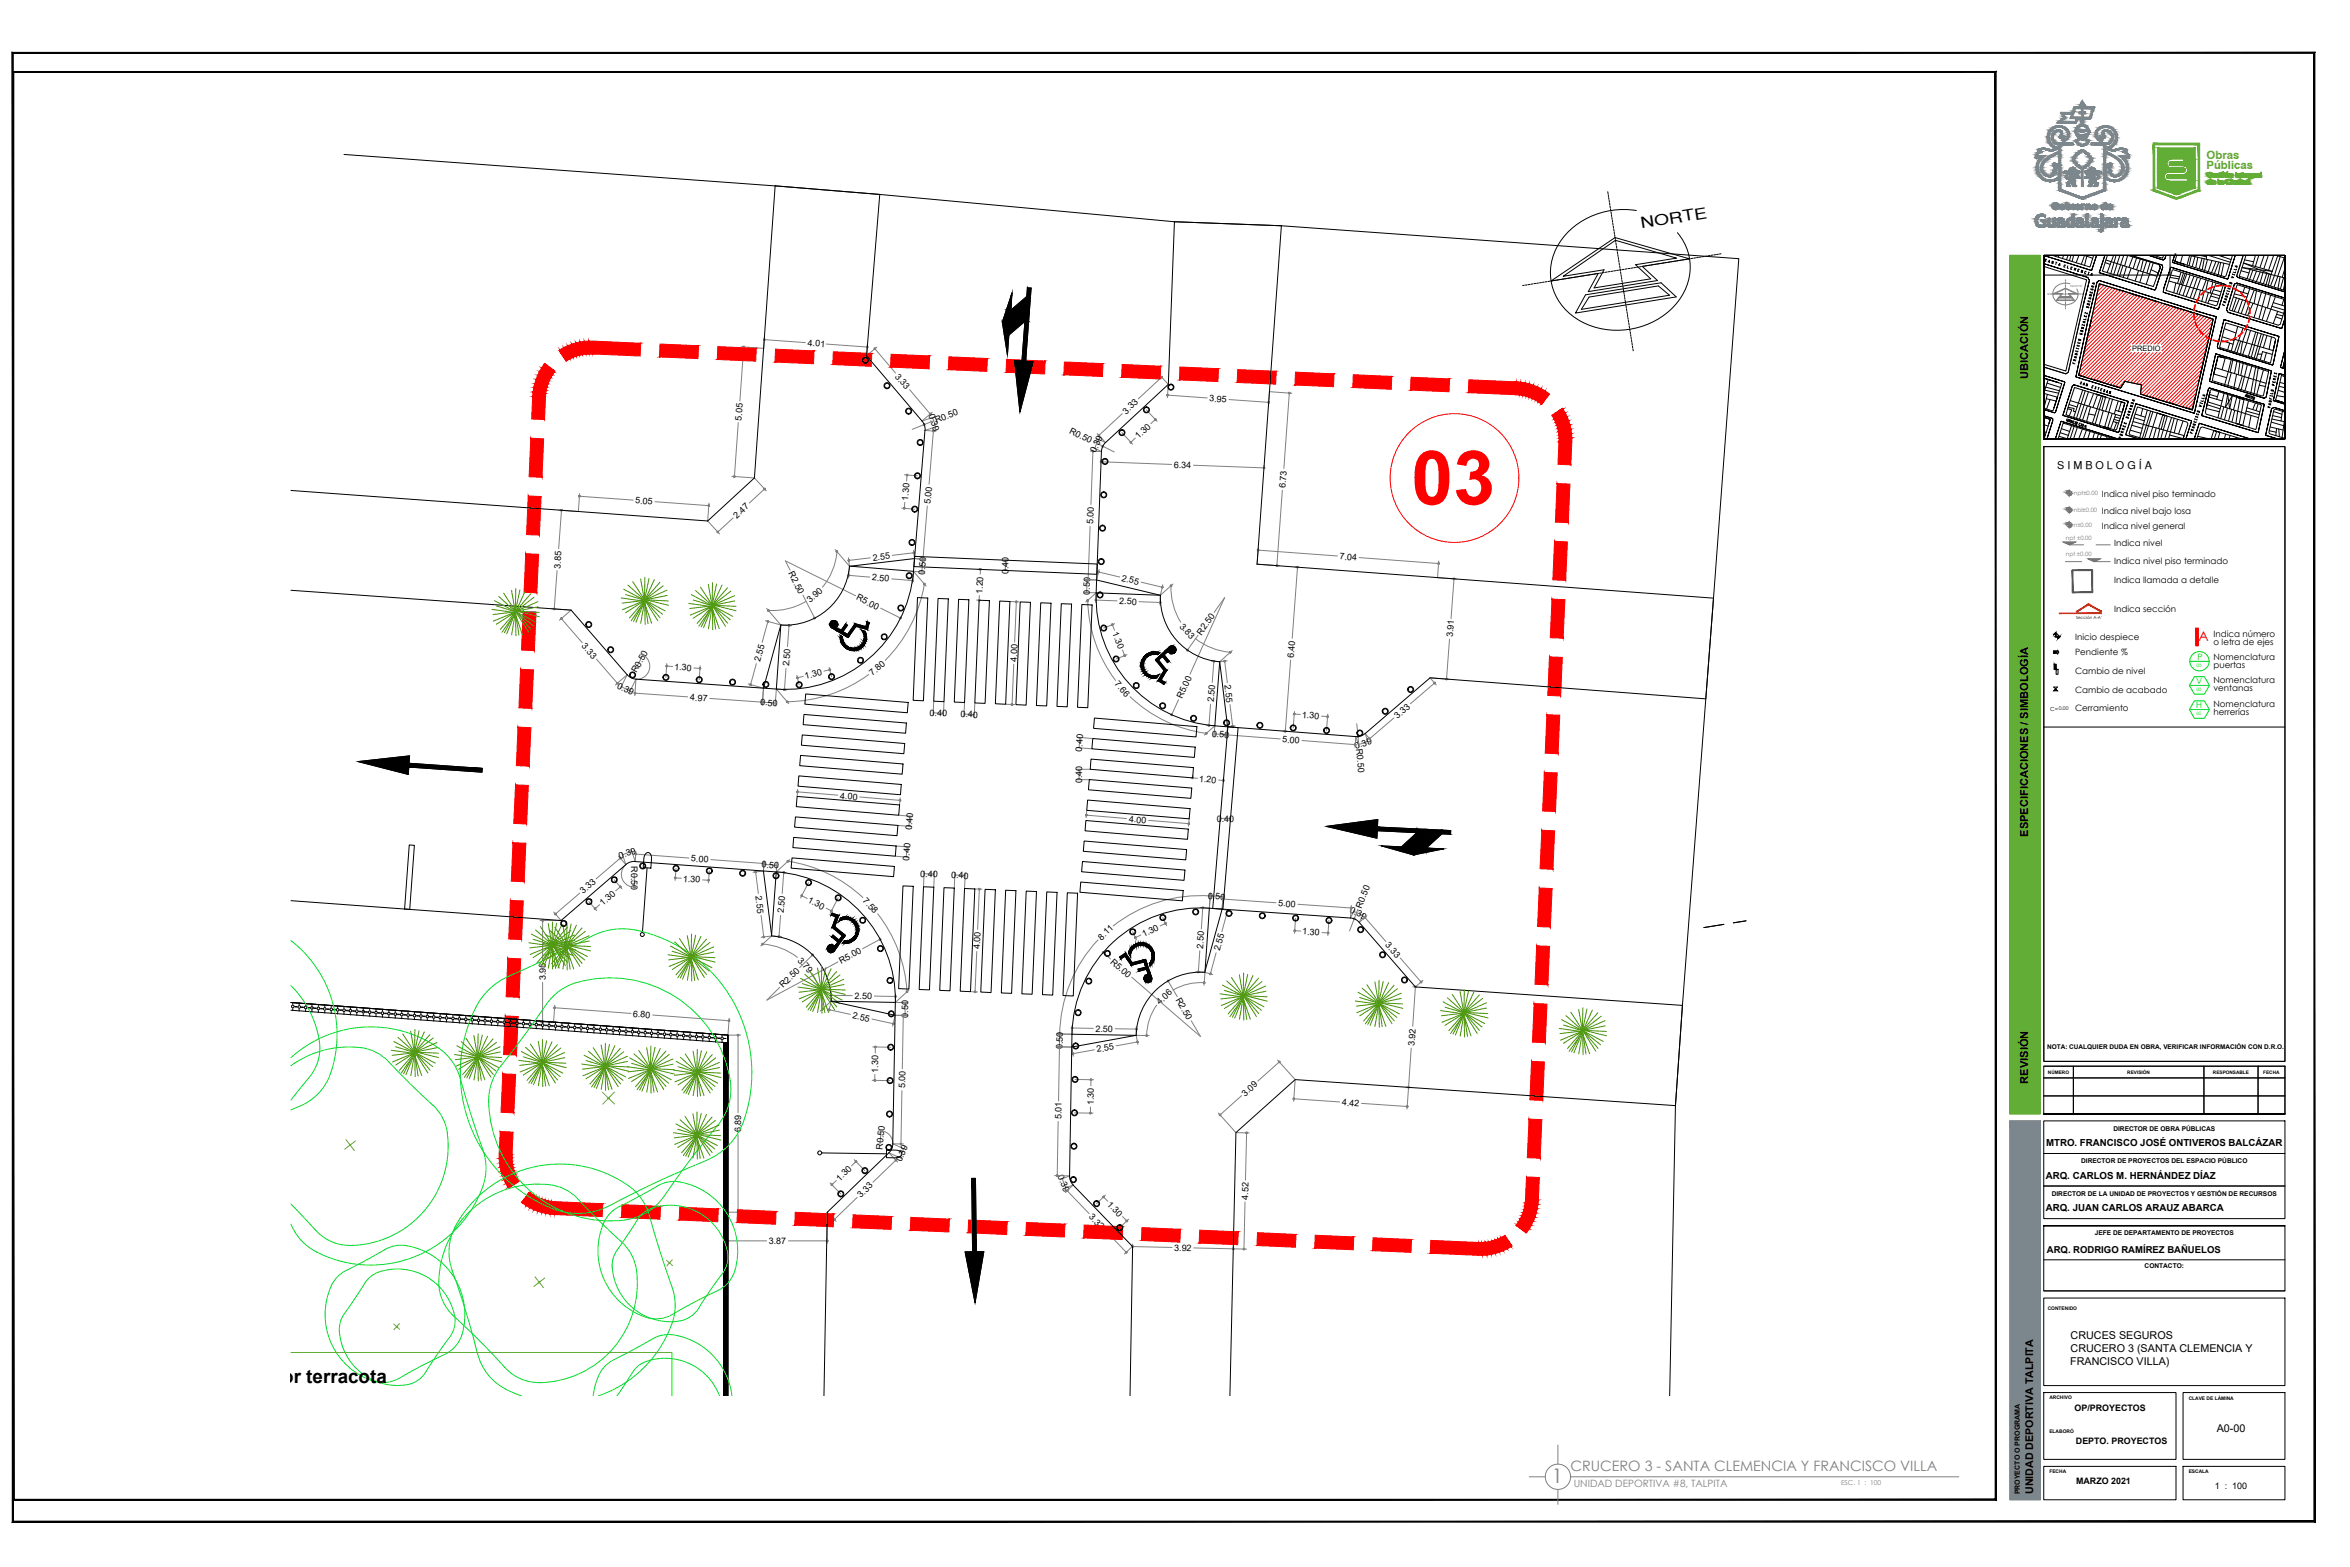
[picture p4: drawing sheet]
<svg xmlns="http://www.w3.org/2000/svg" width="914mm" height="610mm" viewBox="0 0 914 610" stroke-linecap="round" stroke-linejoin="round" font-family="sans-serif">
<defs><g id="words">
<text font-size="29.3" fill="#f00" x="549.1" y="196.2">03</text>
<text font-size="7.8" fill="#808080" x="603.8" y="576.9">1</text>
<text font-size="7.3" x="40.6" y="537.9">Césped artificial color terracota</text>
<text font-size="5.8" x="638.7" y="88.7" transform="rotate(-9 638.7 88.7)">N O R TE</text>
<text font-size="5.6" fill="#808080" x="611.1" y="572.4">CRUCERO 3 - SANTA CLEMENCIA Y FRANCISCO VILLA</text>
<text font-size="5.4" fill="#f00" x="855.5" y="249.5">A</text>
<g font-size="4.4" fill="#62ad36">
<text x="858.6" y="61.7">Obras</text>
<text x="858.6" y="65.6">Públicas</text>
</g>
<g font-size="4.3">
<text x="789.2" y="147.3" transform="rotate(-90 789.2 147.3)">UBICACIÓN</text>
<text x="789.2" y="325.5" transform="rotate(-90 789.2 325.5)">ESPECIFICACIONES / SIMBOLOGÍA</text>
<text x="789.1" y="421.5" transform="rotate(-90 789.1 421.5)">REVISIÓN</text>
</g>
<g font-size="4.2">
<text x="800.5" y="182.6">S I M B O L O G Í A</text>
<text x="805.7" y="521">CRUCES SEGUROS</text>
<text x="805.7" y="526">CRUCERO 3 (SANTA CLEMENCIA Y</text>
<text x="805.5" y="531.1">FRANCISCO VILLA)</text>
<text x="862.6" y="557.1">A0-00</text>
<text x="791.1" y="581.2" transform="rotate(-90 791.1 581.2)">UNIDAD DEPORTIVA TALPITA</text>
</g>
<text font-size="3.9" fill="#808080" x="612.3" y="578.5">UNIDAD DEPORTIVA #8, TALPITA</text>
<g font-size="3.8">
<text x="796.1" y="445.9">MTRO. FRANCISCO JOSÉ ONTIVEROS BALCÁZAR</text>
<text x="796" y="458.6">ARQ. CARLOS M. HERNÁNDEZ DÍAZ</text>
<text x="796" y="471.3">ARQ. JUAN CARLOS ARAUZ ABARCA</text>
</g>
<text font-size="3.7" x="796.5" y="487.5">ARQ. RODRIGO RAMÍREZ BAÑUELOS</text>
<g font-size="3.5">
<text x="314.2" y="134.6" transform="rotate(4 314.2 134.6)">4.01</text>
<text x="348.1" y="146.6" transform="rotate(50 348.1 146.6)">3.33</text>
<text x="361.3" y="161.4" transform="rotate(72 361.3 161.4)">0.39</text>
<text x="438.1" y="161.3" transform="rotate(-43 438.1 161.3)">3.33</text>
<text x="470.5" y="156.1" transform="rotate(4 470.5 156.1)">3.95</text>
<text x="288.6" y="163.7" transform="rotate(-86 288.6 163.7)">5.05</text>
<text x="364.4" y="164.6" transform="rotate(-22 364.4 164.6)">R0.50</text>
<text x="415.9" y="168.4" transform="rotate(26 415.9 168.4)">R0.50</text>
<text x="443" y="170.9" transform="rotate(-43 443 170.9)">1.30</text>
<text x="426.3" y="176.2" transform="rotate(-65 426.3 176.2)">0.39</text>
<text x="456.7" y="181.9" transform="rotate(2 456.7 181.9)">6.34</text>
<text x="500.2" y="190" transform="rotate(-86 500.2 190)">6.73</text>
<text x="247.2" y="195.9" transform="rotate(4 247.2 195.9)">5.05</text>
<text x="353.3" y="194.9" transform="rotate(-86 353.3 194.9)">1.30</text>
<text x="362.1" y="196.1" transform="rotate(-85 362.1 196.1)">5.00</text>
<text x="286.8" y="201.8" transform="rotate(-43 286.8 201.8)">2.47</text>
<text x="425.4" y="204" transform="rotate(-88 425.4 204)">5.00</text>
<text x="218" y="221.2" transform="rotate(-86 218 221.2)">3.85</text>
<text x="339.7" y="218.1" transform="rotate(-7 339.7 218.1)">2.55</text>
<text x="521.2" y="217.6" transform="rotate(4 521.2 217.6)">7.04</text>
<text x="306.7" y="223" transform="rotate(63 306.7 223)">R2.50</text>
<text x="339.2" y="225.8" transform="rotate(5 339.2 225.8)">2.50</text>
<text x="359.8" y="223.5" transform="rotate(-86 359.8 223.5)">0.50</text>
<text x="392.4" y="223.3" transform="rotate(-90 392.4 223.3)">0.40</text>
<text x="436.3" y="225.9" transform="rotate(14 436.3 225.9)">2.55</text>
<text x="333" y="233.2" transform="rotate(26 333 233.2)">R5.00</text>
<text x="382.3" y="231.1" transform="rotate(-88 382.3 231.1)">1.20</text>
<text x="424" y="231.4" transform="rotate(-88 424 231.4)">0.50</text>
<text x="315.2" y="234.6" transform="rotate(-41 315.2 234.6)">3.90</text>
<text x="435.5" y="235" transform="rotate(2 435.5 235)">2.50</text>
<text x="458.8" y="243.8" transform="rotate(48 458.8 243.8)">3.83</text>
<text x="226.2" y="251.5" transform="rotate(49 226.2 251.5)">3.33</text>
<text x="432.8" y="246.2" transform="rotate(68 432.8 246.2)">1.30</text>
<text x="467.5" y="247.3" transform="rotate(-55 467.5 247.3)">R2.50</text>
<text x="565.3" y="247.9" transform="rotate(-86 565.3 247.9)">3.91</text>
<text x="295.7" y="257.6" transform="rotate(-74 295.7 257.6)">2.55</text>
<text x="395.7" y="257.5" transform="rotate(-88 395.7 257.5)">4.00</text>
<text x="503.5" y="256" transform="rotate(-86 503.5 256)">6.40</text>
<text x="247.7" y="262" transform="rotate(-61 247.7 262)">R0.50</text>
<text x="262.3" y="260.6" transform="rotate(4 262.3 260.6)">1.30</text>
<text x="307.1" y="259.3" transform="rotate(-86 307.1 259.3)">2.50</text>
<text x="339.5" y="262.9" transform="rotate(-41 339.5 262.9)">7.80</text>
<text x="239.8" y="267.6" transform="rotate(26 239.8 267.6)">0.39</text>
<text x="313.5" y="264.2" transform="rotate(-14 313.5 264.2)">1.30</text>
<text x="433.5" y="266.3" transform="rotate(48 433.5 266.3)">7.66</text>
<text x="476.4" y="266.7" transform="rotate(83 476.4 266.7)">2.55</text>
<text x="268.5" y="272.4" transform="rotate(4 268.5 272.4)">4.97</text>
<text x="295.7" y="274.3" transform="rotate(4 295.7 274.3)">0.50</text>
<text x="460" y="272" transform="rotate(-66 460 272)">R5.00</text>
<text x="472.3" y="273.2" transform="rotate(-86 472.3 273.2)">2.50</text>
<text x="361.7" y="278.5" transform="rotate(2 361.7 278.5)">0.40</text>
<text x="373.7" y="279" transform="rotate(2 373.7 279)">0.40</text>
<text x="506.5" y="279.2" transform="rotate(4 506.5 279.2)">1.30</text>
<text x="543.8" y="279.7" transform="rotate(-41 543.8 279.7)">3.33</text>
<text x="471.5" y="286.7" transform="rotate(4 471.5 286.7)">0.50</text>
<text x="421" y="292.4" transform="rotate(-85 421 292.4)">0.40</text>
<text x="498.9" y="288.7" transform="rotate(4 498.9 288.7)">5.00</text>
<text x="527.6" y="291.4" transform="rotate(-18 527.6 291.4)">0.39</text>
<text x="527.6" y="291.4" transform="rotate(84 527.6 291.4)">R0.50</text>
<text x="421.1" y="304.7" transform="rotate(-90 421.1 304.7)">0.40</text>
<text x="466.4" y="304.1" transform="rotate(5 466.4 304.1)">1.20</text>
<text x="326.8" y="310.6" transform="rotate(5 326.8 310.6)">4.00</text>
<text x="354.8" y="323" transform="rotate(-85 354.8 323)">0.40</text>
<text x="439.2" y="319.7" transform="rotate(5 439.2 319.7)">4.00</text>
<text x="473.4" y="319.6">0.40</text>
<text x="241.2" y="334.1" transform="rotate(-18 241.2 334.1)">0.39</text>
<text x="268.8" y="335.1" transform="rotate(4 268.8 335.1)">5.00</text>
<text x="353.7" y="334.9" transform="rotate(-85 353.7 334.9)">0.40</text>
<text x="245.5" y="336.9" transform="rotate(89 245.5 336.9)">R0.50</text>
<text x="296.3" y="337.5" transform="rotate(4 296.3 337.5)">0.50</text>
<text x="358.1" y="341" transform="rotate(2 358.1 341)">0.40</text>
<text x="370.1" y="341.6" transform="rotate(2 370.1 341.6)">0.40</text>
<text x="227" y="347.9" transform="rotate(-41 227 347.9)">3.33</text>
<text x="265.7" y="342.9" transform="rotate(4 265.7 342.9)">1.30</text>
<text x="234.6" y="352.5" transform="rotate(-41 234.6 352.5)">1.30</text>
<text x="294" y="348.7" transform="rotate(83 294 348.7)">2.55</text>
<text x="314" y="350.9" transform="rotate(27 314 350.9)">1.30</text>
<text x="335.5" y="350.5" transform="rotate(48 335.5 350.5)">7.58</text>
<text x="469.9" y="349.7" transform="rotate(4 469.9 349.7)">0.50</text>
<text x="497.3" y="352.5" transform="rotate(4 497.3 352.5)">5.00</text>
<text x="529.8" y="353.5" transform="rotate(-69 529.8 353.5)">R0.50</text>
<text x="305" y="355.3" transform="rotate(-86 305 355.3)">2.50</text>
<text x="524.9" y="354.9" transform="rotate(26 524.9 354.9)">0.39</text>
<text x="428.6" y="365.9" transform="rotate(-42 428.6 365.9)">8.11</text>
<text x="445" y="364.6" transform="rotate(-25 445 364.6)">1.30</text>
<text x="506.7" y="363.5" transform="rotate(4 506.7 363.5)">1.30</text>
<text x="381.3" y="369.3" transform="rotate(-88 381.3 369.3)">4.00</text>
<text x="468.1" y="369.1" transform="rotate(-86 468.1 369.1)">2.50</text>
<text x="474.6" y="370.1" transform="rotate(-75 474.6 370.1)">2.55</text>
<text x="538.9" y="367.7" transform="rotate(49 538.9 367.7)">3.33</text>
<text x="310.2" y="373.7" transform="rotate(48 310.2 373.7)">3.79</text>
<text x="327.3" y="374.9" transform="rotate(-28 327.3 374.9)">R5.00</text>
<text x="431.9" y="374.5" transform="rotate(41 431.9 374.5)">R5.00</text>
<text x="212.4" y="381.3" transform="rotate(-90 212.4 381.3)">3.95</text>
<text x="304.8" y="384.5" transform="rotate(-45 304.8 384.5)">R2.50</text>
<text x="332.5" y="388.6" transform="rotate(1 332.5 388.6)">2.50</text>
<text x="457.4" y="389" transform="rotate(60 457.4 389)">R2.50</text>
<text x="246.2" y="395.6" transform="rotate(4 246.2 395.6)">6.80</text>
<text x="353.3" y="395.9" transform="rotate(-89 353.3 395.9)">0.50</text>
<text x="451.3" y="390.9" transform="rotate(-43 451.3 390.9)">4.06</text>
<text x="331.5" y="396" transform="rotate(12 331.5 396)">2.55</text>
<text x="426.3" y="401.3" transform="rotate(1 426.3 401.3)">2.50</text>
<text x="550.4" y="406.9" transform="rotate(-86 550.4 406.9)">3.92</text>
<text x="413.5" y="408.2" transform="rotate(-89 413.5 408.2)">0.50</text>
<text x="426.9" y="409.4" transform="rotate(-10 426.9 409.4)">2.55</text>
<text x="341.7" y="417.3" transform="rotate(-89 341.7 417.3)">1.30</text>
<text x="352.2" y="423.4" transform="rotate(-89 352.2 423.4)">5.00</text>
<text x="425.6" y="430.1" transform="rotate(-89 425.6 430.1)">1.30</text>
<text x="484.5" y="426.6" transform="rotate(-42 484.5 426.6)">3.09</text>
<text x="522.1" y="430" transform="rotate(4 522.1 430)">4.42</text>
<text x="413" y="435.5" transform="rotate(-89 413 435.5)">5.01</text>
<text x="288.4" y="440.5" transform="rotate(-90 288.4 440.5)">6.89</text>
<text x="343.4" y="447.2" transform="rotate(-84 343.4 447.2)">R0.50</text>
<text x="350.7" y="452.2" transform="rotate(-67 350.7 452.2)">0.39</text>
<text x="326.7" y="459.7" transform="rotate(-44 326.7 459.7)">1.30</text>
<text x="411.5" y="457.7" transform="rotate(68 411.5 457.7)">0.39</text>
<text x="335" y="466.1" transform="rotate(-44 335 466.1)">3.33</text>
<text x="485.7" y="466.7" transform="rotate(-89 485.7 466.7)">4.52</text>
<text x="423.5" y="473.6" transform="rotate(46 423.5 473.6)">3.32</text>
<text x="430.6" y="468.6" transform="rotate(46 430.6 468.6)">1.30</text>
<text x="299.1" y="483.9">3.87</text>
<text x="456.9" y="486.5" transform="rotate(1 456.9 486.5)">3.92</text>
<text x="807.2" y="548.9">OP/PROYECTOS</text>
<text x="807.8" y="561.9">DEPTO. PROYECTOS</text>
<text x="807.8" y="577.5">MARZO 2021</text>
<text x="861.8" y="579.4">1 : 100</text>
</g>
<g font-size="3.4">
<text x="817.8" y="193.3">Indica nivel piso terminado</text>
<text x="817.8" y="199.9">Indica nivel bajo losa</text>
<text x="817.8" y="205.7">Indica nivel general</text>
<text x="822.6" y="212.5">Indica nivel</text>
<text x="822.6" y="219.4">Indica nivel piso terminado</text>
<text x="822.6" y="227">Indica llamada a detalle</text>
<text x="822.6" y="238.2">Indica sección</text>
<text x="807.4" y="249">Inicio despiece</text>
<text x="861.3" y="247.7">Indica número</text>
<text x="861.3" y="250.8">o letra de ejes</text>
<text x="807.4" y="254.9">Pendiente %</text>
<text x="861.3" y="256.7">Nomenclatura</text>
<text x="807.4" y="262.2">Cambio de nivel</text>
<text x="861.3" y="259.9">puertas</text>
<text x="807.4" y="269.6">Cambio de acabado</text>
<text x="861.3" y="265.8">Nomenclatura</text>
<text x="861.3" y="269">ventanas</text>
<text x="861.3" y="275.2">Nomenclatura</text>
<text x="807.4" y="276.6">Cerramiento</text>
<text x="861.3" y="278.3">herrerías</text>
</g>
<g font-size="3.4" fill="#0f0">
<text x="855.1" y="256.8">P</text>
<text x="854.6" y="266.3">V</text>
<text x="854.6" y="275.6">H</text>
</g>
<text font-size="2.9" x="829.6" y="136.6">PREDIO</text>
<text font-size="2.7" x="785.9" y="581.4" transform="rotate(-90 785.9 581.4)">PROYECTO O PROGRAMA</text>
<g font-size="2.6">
<text x="822.3" y="440">DIRECTOR DE OBRA PÚBLICAS</text>
<text x="809.8" y="452.6">DIRECTOR DE PROYECTOS DEL ESPACIO PÚBLICO</text>
<text x="798.3" y="465.1">DIRECTOR DE LA UNIDAD DE PROYECTOS Y GESTIÓN DE RECURSOS</text>
<text x="815.1" y="480.6">JEFE DE DEPARTAMENTO DE PROYECTOS</text>
<text x="834.5" y="493.2">CONTACTO:</text>
</g>
<text font-size="2.6" fill="#808080" x="716.3" y="577.7">ESC. 1 : 100</text>
<text font-size="2.5" x="796.5" y="408">NOTA: CUALQUIER DUDA EN OBRA, VERIFICAR INFORMACIÓN CON D.R.O.</text>
<g font-size="2.3" fill="#767676">
<text x="806.9" y="192.7">npt±0.00</text>
<text x="806.9" y="199.3">nbl±0.00</text>
<text x="803.8" y="209.9">npt ±0.00</text>
<text x="806.9" y="205">n±0.00</text>
<text x="803.8" y="216.5">npt ±0.00</text>
</g>
<text font-size="2.2" x="797.8" y="276.5">C=0.00</text>
<g font-size="1.9">
<text x="796.8" y="509.8">CONTENIDO</text>
<text x="797.4" y="544.3">ARCHIVO</text>
<text x="851.6" y="544.8">CLAVE DE LÁMINA</text>
<text x="797.4" y="557.3">ELABORÓ</text>
<text x="797.4" y="573">FECHA</text>
<text x="851.6" y="573">ESCALA</text>
</g>
<g font-size="1.8" fill="#0f0">
<text x="854.7" y="259.3">00</text>
<text x="854.7" y="269">00</text>
<text x="854.7" y="278.3">00</text>
</g>
<g font-size="1.8">
<text x="796.9" y="417.7">NÚMERO</text>
<text x="827.8" y="417.7">REVISIÓN</text>
<text x="861.1" y="417.7">RESPONSABLE</text>
<text x="880.6" y="417.7">FECHA</text>
</g>
<text font-size="1.6" x="807.8" y="240.9">Sección A-A'</text>
<text font-size="1.1" fill="#808080" x="805.6" y="111.7">NORTE</text>
</g></defs>
<!-- layer: A-Cotas -->
<g fill="none" stroke="#808080" stroke-width=".39">
<path d="M289.4 135l-1.5 20.9M297.4 132.1l16 1.2M297.5 131.1l-.3 4.4-8.8-.6M321.5 133.8l15.9 1.2M337.5 134l-.3 4.4 4-3.4M340.4 135.7l8 9.4M353.9 151.6l8.1 9.5M446.1 159.5l4.1 4.4M451.3 146l3.3 3.5-.4 5.2M452 146.7l-9.1 8.5M454.3 153.7l15.4 1.1M478.2 155.4l15.5 1.1"/>
<path d="M501.7 152.9l-2.1 29.3M502.7 153l-8.7-.6-.4 5.1M287.3 164.4l-1.5 21M362.7 160.4l-3.9 3.4 4.9-1.6M362.8 162.5l.7 1.8 .4 1.8M363.2 167.7l-1.7 20.7M363.3 163.7l-8.4 3.3M364.8 165.8l-4.9 1.6 4.3 .4M425.1 174.1l3.5 1.5-4.3-.1M425.3 175.5l-.8 20.8M425.5 171.8l8.1 4M426.9 168.7l3.3 3.5-3.5-1.6"/>
<path d="M427.7 171l-1.1 1.6-.5 1.9M428.5 178.6v1l27.4 1.1M436.5 168.3l4.2 4.5M436.7 160.9l-9.1 8.5M441.8 170.4l-1.8 1.7M449.5 163.2l-1.7 1.6M218.5 198.5l-1.1 15M225.4 193.1l21 1.5M225.5 192.1l-.5 6.9-7.5-.5M254.9 195.2l20.9 1.5M275.9 195.7l-.5 7 4.6 5M284.8 185.3l8.7 .6 4.7 5.1"/>
<path d="M297.5 190.2l-5.9 5.5M350.9 197.7l5 .4M351.9 184.7l5.1 .4M352.1 195.4l-.2 2.3M352.9 184.8l-.1 2.3M360.8 196.9l-2.1 25.6M464.4 181l27.4 1 .1-1M499 190.7l-2.2 29.3M285.3 201.5l-6 5.5M325 213.8l5.5 6.4M325.7 214.5a25 25 0 0 1-5.7 13.9M330.1 217l.4 3.2"/>
<path d="M338.7 217l-8.4 1M355.5 214.1l.3 3.2 4.3 .3M355.6 215l-8.4 1M392.2 217.9h-1v4h1M424.2 204.8l-.8 20.7M489.5 214l30.9 2.3M489.6 213l-.5 6.5 8.7 .6M528.9 216.9l30.9 2.3M559.8 218.2l-.4 6.5 7.4 .6M214.7 236.8l7.5 .6-4.5 3.9M216.8 221.9l-1.1 15M298.3 236.7l5.5 6.4"/>
<path d="M307.5 221.8l-1.9-3.6 27.3 13.6M312.4 231.5l4.6 8.9M313.6 234a25 25 0 0 1-14.6 3.4M330.2 223.8l8.2 .7M330.5 220.2l-.4 4.6M342.7 236.6l7.7 3.8M346.9 225.2l8.2 .7M355.4 222.3l-.3 4.6M355.4 222.3l4.3 .3M355.4 222.3l4.9 5.7M359.7 227.2a54.8 54.8 0 0 1-15.3 29.7M380.5 221.5h1l-.1 1.9"/>
<path d="M381.1 231.6l-.1 1.9-1-.1M393 234l3.5 .1M395.5 234.1l-.7 15.7M421.8 230.4l4.7 .2M422 225.5l4.7 .1M422.4 225.5l4.3 .1M423 225.5l-.2 5M423.2 233.6a53.3 53.3 0 0 0 10.9 31.1M426.4 233.4l8.2 .4M426.5 230.6l-4 3.6M426.5 230.6l-.1 3.8M427.5 222.5l8.2 2"/>
<path d="M427.7 221.5l-1 4.1M443.2 234.1l8.2 .3M444 226.5l8.3 1.9M451.5 231.6l-.1 3.8M452.5 227.5l-1 4.1M455.7 227.9a25 25 0 0 0 3.7 14.1M456.4 227.2l-4.9 4.4M472.4 238.3l4.1-5.8-13.5 29.8M503.9 220.6l1 .1-2.1 27.6M565.8 225.2l-1.2 15.5M218.4 240.7l8.1 9.3M232.1 256.4l8.1 9.4"/>
<path d="M249.3 254.4a5 5 0 0 1 3.5 5.7 5 5 0 0 1-5.3 4.1M250.2 254.8l-2.4 4.4M259.4 259.1l2.4 .2M259.5 258.1l-.4 5.4M270 259.9l2.4 .1M272.4 259l-.3 5.4M294.3 258.2l-2.2 8.1M297.8 241.5l6 1.6M298.8 241.8l-2.3 8.1M303.8 243.1l4.2 .3M307 243.4l-.6 8.2M322.6 259.6l.9 3.7"/>
<path d="M394.5 258.4l-.7 15.7M432.8 243l.9 2.2M433.7 242.6l-4.2 1.7M436.8 252.8l.8 2.2M438.5 254.7l-4.2 1.7M465.1 248.4a25 25 0 0 0 13.6 5.3M466.1 247.2l-4.1 5.7M471.3 257.2l3.3 .2M472.3 257.3l-.6 8.2M476.5 257.2l1.1 8.4M477.5 257.1l-2.9 .3M479.5 253.1l-4.9 4.3"/>
<path d="M502.2 256.8l-2.1 27.7-1-.1M564 248.7l-1.1 15.5M239.5 266.4l4.5-3.9-2.7 5.4M241.8 267l3.4 1.7M247.1 269.7l20.5 1.4M247.5 264.2l-.5 6.5M247.5 264.2l-2.7 5.4M276.2 271.7l25.5 1.8M291.1 266.1l6 1.6-.5 6.5M302.1 268.1l-.5 6.4M302.1 268.1l4.1 .3M302.1 268.1l4.9 5.7"/>
<path d="M305.8 260.1l-.6 8.2M310 262.7l1 3.7M312.6 263.1l-2.3 .6M322.9 260.5l-2.3 .6M338 262.4a54.8 54.8 0 0 1-31.7 10.6M363.1 277.3l4 .2M363.3 272.8l-.2 5.5M367.3 273l-.2 5.5M375.1 277.8l4 .2M375.3 273.3l-.2 5.5M379.3 273.5l-.2 5.5M391.3 274l3.5 .1"/>
<path d="M439.7 271a53.3 53.3 0 0 0 29.7 14.3M458.6 272.2l-2.7 5.9M471 274l-.6 8.2M478.6 274.1l1 8.4M503.6 277.8l2.4 .2M503.7 276.8l-.5 6.4M514.2 278.6l2.4 .2M516.6 277.8l-.5 6.4M542.4 279.3l-9.5 8.1M558.2 265.7l-9.4 8.1M563.9 264.3l-7.4-.6 2.4 2.8M418.9 290.8l6 .5"/>
<path d="M418.9 299.3h5.3M419.2 286.8l6 .5M419.9 299.3v4M420.2 286.9l-.3 4M469.4 282.1l3.3 .3M472.4 285.5l25.8 2M472.7 282.4l-4.1 3.6M472.7 282.4l-.3 4.1M480.6 282.4l-2.9 .3-.4 4.2M506.6 288.1l20.7 1.6M527.9 281.6l.9 8.9M528.8 290.5l-1.2-3.9-.4 4.1"/>
<path d="M532.2 288.3l-1.8 .8-1.9 .4M533.6 288.2l-2.4-2.8 1.3 3.9M310.3 308.1l15.7 1.2M310.4 307.1l-.2 2.7M334.5 310.1l15.7 1.3M349.7 317.1l5.3 .5M350.3 310.4l-.3 2.7M354 317.5l-.3 4M418.9 303.3h5.3M422.7 317.1l15.7 1.3M422.9 315.2l-.3 2.9M446.9 319.1l15.7 1.3"/>
<path d="M462.7 318.5l-.2 2.9M464.1 301.6v1l1.8 .2M474.8 318.1v1.3M474.8 318.4h4M476.1 302.6l-.1 1-1.8-.1M478.8 318.1v1.3M241.3 333.8l-9.4 8.1M242 331.7l1.5 4.7-2.8-3.3M243.5 336.3a5 5 0 0 0-1.2 6.1 5 5 0 0 0 5.5 2.6M245.6 330.5l1.6 4.7 .2-3.9M245.9 331.4l-1.9 .4-1.7 .8M247.4 332.3l20.7 1.5"/>
<path d="M263 337.8l-.3 4.7M276 338.8l-.4 4.6M276.6 334.4l20.7 1.5M294 339.2l1.1 8.4M297 338.8l-4 .5M297.2 336.3l5 .3M297.3 334.9l-.3 3.9M297.3 335.3l-.3 3.5M302 339.2l4 .3M302.3 335.6l-.3 3.6M305 339.4l-.6 8.2M306.6 335a54.6 54.6 0 0 1 29.2 14.2"/>
<path d="M307.3 334.4l-5.3 4.8M348.4 333.1l5.2 .4M348.7 329.1l5.2 .4M349.4 321.1l5.3 .4M352.9 329.5l-.3 3.9M359.5 339.9l4 .1M359.6 338.9l-.3 6.1M363.6 339l-.3 6.1M371.6 339.4l-.3 6.1M375.6 339.5l-.3 6.1M211.1 358.1v15.5M215.5 354.8l2.8 3.3h-8.2"/>
<path d="M225.5 347.5l-9.4 8.1M229.2 350.8l3 3.5M233.3 351.9l-1.8 1.6M239 342.3l3 3.5M241.4 345l-1.8 1.5M246.8 340.1v5M262.7 341.5l2.4 .2M273.3 342.3l2.4 .1M296.1 356.1l1.1 8.4M303.7 356.1l-.6 8.3M312 348.4l2.1 1.1M314.6 343.4l-3.1 5.9"/>
<path d="M321.4 353.3l2.1 1.1M326.1 349.3l-3.1 6M341.5 355.5a54.6 54.6 0 0 1 11.4 30.3M371.5 340.4l4 .1M379.3 345.8l2.8 .1M381.1 345.9l-.7 15.7M452.4 357l1.5 3.1M453.5 359.2l-2.1 1M468 353.2l-.6 8.2M471 347.5l-.4 5.8-3.6-.2M475.8 349.8l20.7 1.4M475.9 348.9a56.4 56.4 0 0 0-42.8 11.3"/>
<path d="M475.9 347.9l-.4 5.8 3.1 .8M477.7 354.3l-2.3 8.1M504.1 357.2l-.4 5.8M505 351.8l20.7 1.4M517.1 358.1l-.4 5.8M525.8 352.2l-.3 4.9 1.6-3.4M526.7 354.6l1.8 .7 1.7 1M528.4 353.7l-3.3 8.4M530.6 355.4l-1.7 3.5 3-2.6M531.1 356.9l8.1 9.4M296.8 367.3a25 25 0 0 1 13.5 5.1M300.2 364.1l-4 .5"/>
<path d="M300.2 364.1l3.9 .3M300.2 364.1l-4.2 3.9M316 378.7a25 25 0 0 1 3.9 14M316.2 371.5l-5.1 4.9M326 374.2l-27.6 14.9 5-5M342.4 365.4l-6.8 3.7M380.1 370.2l-.7 15.6M427.2 365.6a54.8 54.8 0 0 0-14.9 36.7l-.4 26M429.2 370.6l2.9 2.5M440.7 362.5l1.5 3.2M443.9 363.8l-2.1 1M465.3 378l3.5 .3"/>
<path d="M466.8 369.9l-.5 8.2M468.8 378.3l-.3 5M468.8 378.3l3.1 .8M473.2 370.7l-2.2 8.1M503.8 362l2.4 .2M514.4 362.8l2.4 .1M544.8 372.7l8.2 9.3M211.1 382.1v15.5M215.8 392l29.7 2.2M215.9 391l-.5 6.6h-5.3M254 394.9l29.6 2.2M283.7 396.1l-.5 6.6h5"/>
<path d="M322.7 392.8l8.2 1.8M323.4 389.5l-4.2 3.8M323.4 389.5l-1 4.3M323.4 387.2l8.3 .1M323.4 386.2v3.3M339.3 396.4l8.3 1.8M340.2 387.5l8.2 .2M348.3 395l-1 4.2M348.3 395h4.9M348.3 395h4.2M348.4 390h4.8M348.4 386.7v3.3"/>
<path d="M351.5 395l-.4 20.8M352.2 390v5M353.7 385.2l-5.3 4.8M377.6 385.8l2.8 .1M417.1 399.9l8.3 .2M417.2 398.9l-.1 3.4-5.8-.1M440.4 380.2l26.7 23-3.6-6.1M442.2 399.3l-.1 3.5M450.1 391a20.9 20.9 0 0 0-3.9 11.8M454.5 381.6l3.6 6.1M468.6 382.3a20.9 20.9 0 0 0-12.2 2.9M549.7 383.9h1"/>
<path d="M550.7 383.9l-1 15.3M553.7 381.4l-3 2.5M287.2 402.7v30.2M339.6 407.3l7 .1M340.4 417.9v2.4M340.6 407.3v2.4M411.2 407.2l5.8 .1 .7 3.6M418.3 419.9l7.2 .2M425.8 408.4l-8.3 1.5M433.9 400.2l8.3 .1M442.1 402.8l5 .1M442.1 402.8l.7 3.5"/>
<path d="M442.6 405.3l-8.4 1.6M497.1 412.4l6.9 7.6-.6 8.5M497.8 413.1l-8.4 7.5M549.1 407.7l-1.6 23.8M339.4 420.3l6.9 .1M341.9 439.9a5 5 0 0 1 5.5 5.1M342.9 439.9l-.5 5M350.9 424.3l-.3 20.7M411.7 436.3l-.3 21.1M418.1 432.9l7.2 .2M424.3 430.6v2.4M424.5 420v2.4"/>
<path d="M474.1 433l6.8 7.6 5.2 .1M483.1 426.2l-8.4 7.5M503.4 427.5l17.8 1.2M529.8 429.2l17.8 1.3M547.1 423h1M287.2 441.4v30.2M325.4 459.2l-1.7 1.7M332.4 451.1l4.1 4.3M333.1 451.9l-1.7 1.6M347.4 445l5 2.2M347.4 445h4.2M348.6 451.3l-8.9 8.6"/>
<path d="M350.9 450.7l-5.1-2.2 3.5 3.5M351.5 446.8l-.6 1.8-.9 1.7M410.4 457.3l5.8 .2-3.7 1.4M413.5 458.5l.4 1.9 1 1.6M485.1 440.7l-.5 18.3M288.2 471.6h-5v12.1M323 460.2l4.1 4.2M325.3 475.1l-3.4-3.5v12.1M333.5 465.8l-8.9 8.6M413.9 462.5l3.6-1.5-3 2.9M415.2 463.2l8.6 8.9M429.4 465.6l1.6 1.7"/>
<path d="M429.7 478.3l8.5 8.9M430.1 464.9l-3.4 3.4M436.8 473.3l1.7 1.7M439.2 474.3l-3.5 3.3M484.4 467.6l-.4 18.3M283.2 482.7h15.1M306.8 482.7h15.1M440.6 484.9l-3.1 2.9M440.7 483.9v1l15.4 .4M464.5 485.5l15.4 .3M479.9 485.8l5.1 .1M479.9 484.8v1"/>
</g>
<!-- layer: 0 -->
<g fill="#808080" stroke="#808080" stroke-width=".39">
<path d="M337.4 135h.3zM337.5 134.8l-.1 .2zM337.3 134.8l.1 .2z"/>
<path d="M337.3 134.8l.1 .2zM337.2 135h.2zM337.3 135.2l.1-.2z"/>
<path d="M337.4 135v.3zM337.4 135h.3z"/>
<path d="M297.2 132.1h.2zM297.2 132.3l.2-.2zM297.4 132.1v.3z"/>
<path d="M297.4 132.1h.3zM297.4 132.1h.3zM297.4 131.9v.2z"/>
<path d="M297.2 131.9l.2 .2zM297.2 131.9l.2 .2z"/>
<path d="M285.8 185.4l-.1 .2zM285.8 185.4h.2zM285.8 185.4h.2z"/>
<path d="M285.8 185.1v.3zM285.6 185.2l.2 .2zM285.6 185.2l.2 .2z"/>
<path d="M285.5 185.4h.3zM285.6 185.6l.2-.2z"/>
<path d="M289.2 134.8l.2 .2zM289.2 134.8l.2 .2zM289.1 134.9l.3 .1z"/>
<path d="M289.2 135.1l.2-.1zM289.4 135v.2zM289.4 135h.2z"/>
<path d="M289.4 135h.2zM289.4 134.7v.3z"/>
<path d="M215.7 236.9l-.1 .2zM215.7 236.9h.2zM215.7 236.9h.2z"/>
<path d="M215.7 236.6v.3zM215.5 236.7l.2 .2zM215.5 236.7l.2 .2z"/>
<path d="M215.4 236.9h.3zM215.5 237l.2-.1z"/>
<path d="M218.3 198.3l.2 .2zM218.3 198.3l.2 .2zM218.2 198.5h.3z"/>
<path d="M218.3 198.7l.2-.2zM218.5 198.5l-.1 .3zM218.5 198.5h.2z"/>
<path d="M218.5 198.5h.2zM218.5 198.3v.2z"/>
<path d="M225.2 193l.2 .1zM225.3 193.2l.1-.1zM225.4 193.1l.2 .1z"/>
<path d="M225.4 193.1l.2 .1zM225.4 193.1l.2-.2zM225.5 192.8l-.1 .3z"/>
<path d="M225.3 192.9l.1 .2zM225.3 192.9l.1 .2z"/>
<path d="M275.8 196.7h.3zM275.8 196.5v.2zM275.6 196.5l.2 .2z"/>
<path d="M275.6 196.5l.2 .2zM275.6 196.7h.2zM275.6 196.9l.2-.2z"/>
<path d="M275.8 196.7v.3zM275.8 196.7h.3z"/>
<path d="M218.3 240.5l.1 .2zM218.2 240.6l.2 .1zM218.2 240.8l.2-.1z"/>
<path d="M218.4 240.7v.2zM218.4 240.7h.3zM218.4 240.7h.3z"/>
<path d="M218.4 240.4v.3zM218.3 240.5l.1 .2z"/>
<path d="M240.2 265.8l.2 .2zM240.2 265.8h.3zM240.3 265.5l-.1 .3z"/>
<path d="M240.1 265.6l.1 .2zM240.1 265.6l.1 .2zM240 265.8h.2z"/>
<path d="M240.2 265.8l-.2 .2zM240.2 265.8l.2 .2z"/>
<path d="M246.8 269.6l.3 .1zM246.9 269.8l.2-.1zM247.1 269.7l.1 .1z"/>
<path d="M247.1 269.7l.1 .1zM247.1 269.7l.1-.2zM247.1 269.4v.3z"/>
<path d="M246.9 269.5l.2 .2zM246.9 269.5l.2 .2z"/>
<path d="M296.7 273.2h.3zM296.7 272.9v.3zM296.5 273l.2 .2z"/>
<path d="M296.5 273l.2 .2zM296.5 273.2h.2zM296.5 273.3l.2-.1z"/>
<path d="M296.7 273.2v.2zM296.7 273.2h.3z"/>
<path d="M292.1 266.3l.1 .3zM292.1 266.3l.2 .1zM292.1 266.3l.2 .1z"/>
<path d="M292.1 266.1v.2zM291.9 266.1l.2 .2zM291.9 266.1l.2 .2z"/>
<path d="M291.8 266.3h.3zM291.8 266.5l.3-.2z"/>
<path d="M298.7 241.5l.1 .3zM298.7 241.5l.1 .3zM298.5 241.7l.3 .1z"/>
<path d="M298.6 241.9l.2-.1zM298.8 241.8l-.1 .2zM298.8 241.8h.2z"/>
<path d="M298.8 241.8h.2zM298.9 241.5l-.1 .3z"/>
<path d="M305.2 268.3l.2 .2zM305.2 268.3l.2 .2zM305.2 268.3h.3z"/>
<path d="M305.3 268l-.1 .3zM305.1 268.1l.1 .2zM305.1 268.1l.1 .2z"/>
<path d="M305 268.3h.2zM305 268.5l.2-.2z"/>
<path d="M306.9 243.2l.1 .2zM306.9 243.2l.1 .2zM306.8 243.4h.2z"/>
<path d="M306.8 243.5l.2-.1zM307 243.4v.2zM307 243.4h.3z"/>
<path d="M307 243.4h.3zM307 243.1v.3z"/>
<path d="M330 223.8h.2zM330 224l.2-.2zM330.2 223.8v.3z"/>
<path d="M330.2 223.8l.3 .1zM330.2 223.8l.3 .1zM330.2 223.6v.2z"/>
<path d="M330.1 223.6l.1 .2zM330.1 223.6l.1 .2z"/>
<path d="M355.1 225.9h.3zM355.2 225.6l-.1 .3zM355 225.7l.1 .2z"/>
<path d="M355 225.7l.1 .2zM354.9 225.9h.2zM355.1 225.9l-.2 .1z"/>
<path d="M355.1 225.9l.2 .2zM355.1 225.9l.2 .2z"/>
<path d="M330 218h.3zM330.3 218v.3zM330.3 218v.3z"/>
<path d="M330.3 218h.2zM330.4 217.8l-.1 .2zM330.2 217.8l.1 .2z"/>
<path d="M330.1 217.9l.2 .1zM330.1 217.9l.2 .1z"/>
<path d="M355.7 214.9l-.1 .1zM355.6 214.8v.2zM355.4 214.9l.2 .1z"/>
<path d="M355.4 214.9l.2 .1zM355.3 215.1l.3-.1-.2 .3zM355.6 215l-.2 .3z"/>
<path d="M355.6 215v.3zM355.6 215l.2 .2z"/>
<path d="M359.1 217.5v.3zM359.1 217.5l.3 .1zM359.1 217.5l.3 .1z"/>
<path d="M359.2 217.3l-.1 .2zM359 217.4l.1 .1zM359 217.4l.1 .1z"/>
<path d="M358.9 217.5h.2zM358.9 217.7l.2-.2z"/>
<path d="M363 167.5l.2 .2zM363 167.5l.2 .2zM362.9 167.7h.3z"/>
<path d="M363 167.8l.2-.1zM363.2 167.7l.2 .2zM363.2 167.7l.2 .2z"/>
<path d="M363.2 167.7h.2zM363.2 167.4v.3z"/>
<path d="M362 161.1h.2zM362 161.1l.2-.2zM362 160.8v.3z"/>
<path d="M361.8 160.8l.2 .3zM361.8 160.8l.2 .3zM361.7 161l.3 .1z"/>
<path d="M361.8 161.2l.2-.1zM362 161.1l-.1 .2z"/>
<path d="M340.3 135.5l.1 .2zM340.2 135.7h.2zM340.4 135.7l-.2 .1z"/>
<path d="M340.4 135.7l.2 .2zM340.4 135.7l.2 .2zM340.4 135.7h.3z"/>
<path d="M340.4 135.4v.3zM340.3 135.5l.1 .2z"/>
<path d="M351.9 197.7l-.1 .3zM351.9 197.7l.2 .1zM351.9 197.7l.2 .1z"/>
<path d="M351.9 197.5v.2zM351.7 197.5l.2 .2zM351.7 197.5l.2 .2z"/>
<path d="M351.6 197.7h.3zM351.7 197.9l.2-.2z"/>
<path d="M352.8 184.6l.1 .2zM352.8 184.6l.1 .2zM352.7 184.8h.2z"/>
<path d="M352.8 185l.1-.2zM352.9 184.8v.3zM352.9 184.8h.3z"/>
<path d="M352.9 184.8l.2-.2zM352.9 184.6v.2z"/>
<path d="M310 263.8l.3-.1zM310.3 263.7l-.1 .2zM310.3 263.7l.2 .1z"/>
<path d="M310.3 263.7l.2 .1zM310.4 263.5l-.1 .2zM310.2 263.4l.1 .3z"/>
<path d="M310.1 263.6l.2 .1zM310.1 263.6l.2 .1z"/>
<path d="M323 260.3l-.1 .2zM322.8 260.3l.1 .2zM322.6 260.4l.3 .1z"/>
<path d="M322.6 260.4l.3 .1zM322.6 260.6l.3-.1zM322.9 260.5v.3z"/>
<path d="M322.9 260.5v.3zM322.9 260.5h.2z"/>
<path d="M272.4 260l.2 .1zM272.4 259.8v.2zM272.2 259.8l.2 .2z"/>
<path d="M272.2 259.8l.2 .2zM272.1 260h.3zM272.2 260.2l.2-.2z"/>
<path d="M272.4 260l-.1 .3zM272.4 260l.2 .1z"/>
<path d="M259.2 259.1h.2zM259.2 259.3l.2-.2zM259.4 259.1v.3z"/>
<path d="M259.4 259.1h.3zM259.4 259.1h.3zM259.4 258.9v.2z"/>
<path d="M259.2 258.9l.2 .2zM259.2 258.9l.2 .2z"/>
<path d="M298.7 237.4l.3 .1zM298.8 237.6l.2-.1zM299 237.5l.1 .2z"/>
<path d="M299 237.5h.2zM299 237.5l.1-.2zM299 237.2v.3z"/>
<path d="M298.8 237.3l.2 .2zM298.8 237.3l.2 .2z"/>
<path d="M325.5 214.4l.1 .1zM325.5 214.4l.1 .1zM325.4 214.5h.2z"/>
<path d="M325.4 214.7l.2-.2zM325.6 214.5l.2 .3zM325.6 214.5l.2 .3z"/>
<path d="M325.6 214.5l.3 .1zM325.7 214.3l-.1 .2z"/>
<path d="M306 273h.3zM306.1 273.2l.2-.2v.3zM306.3 273v.3z"/>
<path d="M306.3 273h.3zM306.3 273h.3zM306.3 272.8v.2z"/>
<path d="M306.1 272.8l.2 .2zM306.1 272.8l.2 .2z"/>
<path d="M359.5 227l.2 .2zM359.5 227l.2 .2zM359.4 227.2h.3z"/>
<path d="M359.5 227.4l.2-.2zM359.7 227.2l-.1 .2zM359.7 227.2l.2 .1z"/>
<path d="M359.7 227.2l.2 .1zM359.7 227v.2z"/>
<path d="M317 240.4l.2 .1zM317 240.4l.2 .1zM317.1 240.2l-.1 .2z"/>
<path d="M316.9 240.2l.1 .2zM316.9 240.2l.1 .2zM316.8 240.4h.2z"/>
<path d="M316.8 240.6l.2-.2zM317 240.4l-.1 .3z"/>
<path d="M279.3 207v.2zM279.3 207l.2 .1zM279.3 207l.2 .1z"/>
<path d="M279.3 207h.3zM279.3 206.7v.3zM279.1 206.8l.2 .2v-.3z"/>
<path d="M279.1 206.8l.2 .2zM279.1 207h.2z"/>
<path d="M297.5 190v.2zM297.3 190.1l.2 .1zM297.3 190.1l.2 .1z"/>
<path d="M297.2 190.2h.3zM297.3 190.4l.2-.2zM297.5 190.2l.2 .2z"/>
<path d="M297.5 190.2l.2 .2zM297.5 190.2l.2-.1z"/>
<path d="M310.1 308l.2 .1zM310.1 308.2l.2-.1zM310.3 308.1v.2z"/>
<path d="M310.3 308.1h.3zM310.3 308.1l.2-.2zM310.3 307.8v.3z"/>
<path d="M310.2 307.8l.1 .3zM310.2 307.8l.1 .3z"/>
<path d="M350.2 311.4h.2zM350.2 311.1v.3zM350 311.2l.2 .2z"/>
<path d="M350 311.2l.2 .2zM349.9 311.4h.3zM350 311.5l.2-.1z"/>
<path d="M350.2 311.4v.2zM350.2 311.4h.2z"/>
<path d="M393.8 274.1v.2zM393.8 274.1h.3zM393.8 274.1h.3z"/>
<path d="M393.8 273.8v.3zM393.6 273.9l.2 .2zM393.6 273.9l.2 .2z"/>
<path d="M393.6 274.1h.2zM393.6 274.2l.2-.1z"/>
<path d="M395.3 233.9l.2 .2zM395.3 233.9l.2 .2zM395.2 234.1h.3z"/>
<path d="M395.3 234.3l.2-.2zM395.5 234.1l.1 .2zM395.5 234.1l.1 .2z"/>
<path d="M395.5 234.1h.2zM395.5 233.9v.2z"/>
<path d="M381 233.5v.3zM381 233.5h.2zM381 233.5l.2-.2z"/>
<path d="M381 233.3v.2zM380.8 233.3l.2 .2zM380.8 233.3l.2 .2z"/>
<path d="M380.7 233.5h.3zM380.8 233.7l.2-.2z"/>
<path d="M381.3 221.3l.2 .2zM381.3 221.3l.2 .2zM381.2 221.5h.3z"/>
<path d="M381.3 221.7l.2-.2zM381.5 221.5v.3zM381.5 221.5h.2z"/>
<path d="M381.5 221.5h.2zM381.5 221.3v.2z"/>
<path d="M215.9 355.7l.2-.1zM216.1 355.6v.2zM216.1 355.6h.3z"/>
<path d="M216.1 355.6h.3zM216.2 355.3l-.1 .3zM216 355.4l.1 .2z"/>
<path d="M216 355.4l.1 .2zM215.9 355.5l.2 .1z"/>
<path d="M241.3 333.6v.2zM241.2 333.6l.1 .2zM241.2 333.6l.1 .2z"/>
<path d="M241.1 333.8h.2zM241.2 334l.1-.2zM241.3 333.8v.3z"/>
<path d="M241.3 333.8l.3 .1zM241.3 333.8l.3 .1z"/>
<path d="M247.1 332.2l.3 .1zM247.2 332.4l.2-.1zM247.4 332.3l-.1 .2z"/>
<path d="M247.4 332.3h.2zM247.4 332.3h.2zM247.4 332v.3z"/>
<path d="M247.2 332.1l.2 .2zM247.2 332.1l.2 .2z"/>
<path d="M297.3 335.9l.2 .1zM297.3 335.7v.2zM297.1 335.7l.2 .2z"/>
<path d="M297.1 335.7l.2 .2zM297 335.9h.3zM297.3 335.9l-.2 .2z"/>
<path d="M297.3 335.9v.3zM297.3 335.9l.2 .1z"/>
<path d="M297.2 364.5v.3zM297.2 364.5h.2zM297.3 364.3l-.1 .2z"/>
<path d="M297.1 364.3l.1 .2zM297 364.4l.2 .1zM297 364.4l.2 .1z"/>
<path d="M296.9 364.5h.3zM297.2 364.5v.3z"/>
<path d="M293.8 339l.2 .2zM293.8 339l.2 .2zM293.8 339.2h.2z"/>
<path d="M294 339.2v.3zM294 339.2v.3zM294 339.2h.3z"/>
<path d="M294.2 339l-.2 .2zM294 339v.2z"/>
<path d="M303.1 364.4v.2zM303.1 364.4h.3zM303.1 364.4l.2-.2z"/>
<path d="M303.1 364.1v.3zM303 364.2l.1 .2zM303 364.2l.1 .2z"/>
<path d="M302.9 364.3l.2 .1zM302.9 364.5l.2-.1z"/>
<path d="M304.8 339.2l.2 .2zM304.8 339.2l.2 .2zM304.7 339.4h.3z"/>
<path d="M304.8 339.6l.2-.2zM305 339.4l-.1 .3zM305 339.4h.2z"/>
<path d="M305.1 339.2l-.1 .2zM305 339.2v.2z"/>
<path d="M319.9 392.7v.2zM319.9 392.7h.3zM320.1 392.5l-.2 .2z"/>
<path d="M319.9 392.4v.3zM319.7 392.5l.2 .2zM319.7 392.5l.2 .2z"/>
<path d="M319.7 392.7h.2zM319.7 392.8l.2-.1z"/>
<path d="M296.5 367.3h.2zM296.5 367.4l.2-.1zM296.7 367.3v.2z"/>
<path d="M296.7 367.3h.3zM296.7 367.3h.3zM296.8 367l-.1 .3z"/>
<path d="M296.6 367.1l.1 .2zM296.6 367.1l.1 .2z"/>
<path d="M352.9 385.8v.3zM352.9 385.8h.3zM353.1 385.6l-.2 .2z"/>
<path d="M352.9 385.6v.2zM352.7 385.7l.2 .1zM352.7 385.7l.2 .1z"/>
<path d="M352.7 385.8h.2zM352.9 385.8v.3z"/>
<path d="M306.3 335h.3zM306.4 335.2l.2-.2zM306.6 335l.1 .3z"/>
<path d="M306.6 335l.1 .3zM306.6 335l.2-.1zM306.6 334.8v.2l.2-.1z"/>
<path d="M306.4 334.9l.2 .1zM306.4 334.9l.2 .1z"/>
<path d="M470.9 348.5l.3 .1zM470.9 348.3v.2zM470.7 348.4l.2 .1z"/>
<path d="M470.7 348.4l.2 .1zM470.7 348.5h.2zM470.7 348.7l.2-.2z"/>
<path d="M470.9 348.5v.3zM470.9 348.5l.3 .1z"/>
<path d="M412.3 402.2v.3zM412.3 402.2l.3 .1zM412.3 402.2l.3 .1z"/>
<path d="M412.3 402v.2zM412.1 402.1l.2 .1zM412.1 402.1l.2 .1z"/>
<path d="M412.1 402.2h.2zM412.1 402.4l.2-.2z"/>
<path d="M468.6 382.3h.2zM468.6 382v.3zM468.4 382.1l.2 .2z"/>
<path d="M468.4 382.1l.2 .2zM468.3 382.3h.3zM468.6 382.3l-.2 .2z"/>
<path d="M468.6 382.3l-.1 .2zM468.6 382.3h.2z"/>
<path d="M446.1 402.8l.2 .2zM446.1 402.8l.2 .2zM446.1 402.8h.3z"/>
<path d="M446.2 402.6l-.1 .2zM446 402.7l.1 .1zM446 402.7l.1 .1z"/>
<path d="M445.9 402.8h.2zM446.1 402.8v.3z"/>
<path d="M423 233.4l.2 .2zM423 233.4l.2 .2zM423 233.6h.2z"/>
<path d="M423 233.8l.2-.2zM423.2 233.6l.2 .2zM423.2 233.6l.2 .2z"/>
<path d="M423.4 233.4l-.2 .2zM423.2 233.3v.3z"/>
<path d="M469.4 285.3l.2-.1zM469.4 285.1l.2 .1-.2 .1zM469.2 285.1l.2 .2z"/>
<path d="M469.2 285.1l.2 .2zM469.1 285.3h.3zM469.2 285.5l.2-.2z"/>
<path d="M469.4 285.3l-.1 .3zM469.4 285.3h.2z"/>
<path d="M479.6 282.5l.1 .2zM479.6 282.5h.3zM479.8 282.3l-.2 .2z"/>
<path d="M479.6 282.2v.3zM479.4 282.3l.2 .2zM479.4 282.3l.2 .2z"/>
<path d="M479.4 282.5l.1 .2 .1-.2zM479.6 282.5l-.1 .2z"/>
<path d="M476.3 257l.2 .2zM476.3 257l.2 .2zM476.3 257.2l.1 .2 .1-.2z"/>
<path d="M476.5 257.2l-.1 .2zM476.5 257.2l.1 .2zM476.5 257.2h.3z"/>
<path d="M476.7 257l-.2 .2zM476.5 256.9v.3z"/>
<path d="M472.2 257.1l.1 .2zM472.2 257.1l.1 .2zM472.1 257.3h.2z"/>
<path d="M472.1 257.4l.2-.1zM472.3 257.3v.2zM472.3 257.3h.3z"/>
<path d="M472.3 257.3h.3zM472.3 257v.3z"/>
<path d="M470.4 282.2v.2zM470.4 282.2h.3zM470.4 282.2h.3z"/>
<path d="M470.4 281.9v.3zM470.3 282l.1 .2zM470.3 282l.1 .2z"/>
<path d="M470.2 282.2h.2zM470.2 282.3l.2-.1z"/>
<path d="M455.5 227.7l.2 .2zM455.5 227.7l.2 .2zM455.4 227.9h.3z"/>
<path d="M455.5 228l.2-.1zM455.7 227.9l-.1 .2zM455.7 227.9h.2z"/>
<path d="M455.8 227.7l-.1 .2zM455.7 227.6v.3z"/>
<path d="M478.9 253.6l-.2 .2zM478.8 253.5l-.1 .3zM478.6 253.6l.1 .2z"/>
<path d="M478.6 253.6l.1 .2zM478.5 253.7l.2 .1zM478.5 253.9l.2-.1z"/>
<path d="M478.7 253.8v.2zM478.7 253.8h.3z"/>
<path d="M462 252.9l-.1 .2zM462 252.9l.3 .2zM462 252.9l.3 .2z"/>
<path d="M462.2 252.7l-.2 .2zM462 252.7v.2zM461.9 252.8l.1 .1z"/>
<path d="M461.9 252.8l.1 .1zM461.8 252.9h.2l-.1 .2z"/>
<path d="M426.2 233.4h.2zM426.2 233.6l.2-.2zM426.4 233.4v.3z"/>
<path d="M426.4 233.4h.3zM426.4 233.4h.3zM426.4 233.2v.2z"/>
<path d="M426.2 233.3l.2 .1zM426.2 233.3l.2 .1z"/>
<path d="M451.6 234.2l-.2 .2zM451.4 234.1v.3zM451.2 234.2l.2 .2z"/>
<path d="M451.2 234.2l.2 .2zM451.2 234.4h.2zM451.4 234.4l-.2 .2z"/>
<path d="M451.4 234.4v.2zM451.4 234.4h.3z"/>
<path d="M427.2 222.4l.3 .1zM427.2 222.6l.3-.1zM427.5 222.5l-.1 .3z"/>
<path d="M427.5 222.5l.2 .1zM427.5 222.5l.2 .1zM427.5 222.3v.2z"/>
<path d="M427.3 222.3l.2 .2zM427.3 222.3l.2 .2z"/>
<path d="M452.3 228.4l.2 .1zM452.3 228.2v.2zM452.1 228.2l.2 .2z"/>
<path d="M452.1 228.2l.2 .2zM452 228.4h.3zM452 228.6l.3-.2z"/>
<path d="M452.3 228.4l-.1 .3zM452.3 228.4l.2 .1z"/>
<path d="M423.4 225.5v.3zM423.4 225.5h.2zM423.4 225.5h.2z"/>
<path d="M423.4 225.3v.2zM423.2 225.3l.2 .2zM423.2 225.3l.2 .2z"/>
<path d="M423.1 225.5h.3zM423.2 225.7l.2-.2z"/>
<path d="M425.1 175.3l.2 .2zM425.1 175.3l.2 .2zM425 175.5h.3z"/>
<path d="M425.1 175.7l.2-.2zM425.3 175.5v.3zM425.3 175.5h.2z"/>
<path d="M425.3 175.5h.2zM425.3 175.3v.2z"/>
<path d="M427.6 169.4v.2zM427.6 169.4l.2 .2zM427.6 169.4l.2 .2z"/>
<path d="M427.6 169.4h.2zM427.6 169.1v.3zM427.4 169.2l.2 .2z"/>
<path d="M427.4 169.2l.2 .2zM427.3 169.4h.3z"/>
<path d="M452 146.5v.2zM451.8 146.6l.2 .1zM451.8 146.6l.2 .1z"/>
<path d="M451.8 146.7h.2zM451.8 146.9l.2-.2zM452 146.7v.3z"/>
<path d="M452 146.7h.3zM452.2 146.6l-.2 .1z"/>
<path d="M454 153.7h.3zM454.1 153.9l.2-.2zM454.3 153.7v.3z"/>
<path d="M454.3 153.7h.2zM454.3 153.7h.2zM454.3 153.5v.2z"/>
<path d="M454.1 153.5l.2 .2zM454.1 153.5l.2 .2z"/>
<path d="M493.7 156.5l.2 .1zM493.7 156.3v.2zM493.5 156.3l.2 .2z"/>
<path d="M493.5 156.3l.2 .2zM493.4 156.5h.3zM493.7 156.5l-.2 .2z"/>
<path d="M493.7 156.5v.3zM493.7 156.5l.2 .1z"/>
<path d="M501.5 152.7l.2 .2zM501.5 152.7l.2 .2zM501.4 152.9h.3z"/>
<path d="M501.5 153.1l.2-.2zM501.7 152.9v.3zM501.7 152.9h.2z"/>
<path d="M501.7 152.9h.2zM501.7 152.7v.2z"/>
<path d="M496.8 220l.2 .2zM496.8 220l.2 .2zM496.8 220l.3 .1z"/>
<path d="M496.9 219.8l-.1 .2zM496.7 219.9l.1 .1zM496.7 219.9l.1 .1z"/>
<path d="M496.6 220h.2zM496.7 220.2l.1-.2z"/>
<path d="M562.9 264.2v.2zM562.9 264.2h.2zM562.9 264.2h.2z"/>
<path d="M562.9 263.9v.3zM562.7 264l.2 .2zM562.7 264l.2 .2z"/>
<path d="M562.6 264.2h.3zM562.7 264.3l.2-.1z"/>
<path d="M565.6 225l.2 .2zM565.6 225l.2 .2zM565.5 225.2h.3z"/>
<path d="M565.6 225.4l.2-.2zM565.8 225.2l-.1 .2zM565.8 225.2h.2z"/>
<path d="M565.8 225.2h.2zM565.8 224.9v.3z"/>
<path d="M489.3 214h.2zM489.3 214.2l.2-.2zM489.5 214l.2 .2z"/>
<path d="M489.5 214l.2 .2zM489.5 214l.2-.2zM489.6 213.8l-.1 .2z"/>
<path d="M489.4 213.8l.1 .2zM489.4 213.8l.1 .2z"/>
<path d="M559.8 219.2h.2zM559.8 219v.2zM559.6 219l.2 .2z"/>
<path d="M559.6 219l.2 .2zM559.5 219.2h.3zM559.6 219.4l.2-.2z"/>
<path d="M559.8 219.2l-.1 .3zM559.8 219.2h.2z"/>
<path d="M558.2 265.5v.2zM558 265.5l.2 .2zM558 265.5l.2 .2z"/>
<path d="M558 265.7h.2zM558 265.9l.2-.2zM558.2 265.7v.3z"/>
<path d="M558.2 265.7l.3 .1zM558.2 265.7l.3 .1z"/>
<path d="M532.7 287.6l.2-.2zM532.9 287.4l.2 .2zM532.9 287.4l.2 .2z"/>
<path d="M532.9 287.4h.3zM533 287.2l-.1 .2zM532.8 287.2l.1 .2z"/>
<path d="M532.8 287.2l.1 .2zM532.7 287.4h.2z"/>
<path d="M527.3 289.7h.3zM527.3 289.4v.3zM527.1 289.5l.2 .2z"/>
<path d="M527.1 289.5l.2 .2zM527.1 289.7h.2zM527.1 289.8l.2-.1z"/>
<path d="M527.3 289.7v.2zM527.3 289.7h.3z"/>
<path d="M477.2 285.8l.2 .1zM477.3 286l.1-.1zM477.4 285.9v.2z"/>
<path d="M477.4 285.9h.3zM477.4 285.9h.3zM477.4 285.6v.3z"/>
<path d="M477.3 285.7l.1 .2zM477.3 285.7l.1 .2z"/>
<path d="M503.4 277.8h.2zM503.4 278l.2-.2zM503.6 277.8l.2 .2z"/>
<path d="M503.6 277.8l.2 .2zM503.6 277.8l.2-.2zM503.6 277.5v.3l.2-.2z"/>
<path d="M503.4 277.6l.2 .2zM503.4 277.6l.2 .2z"/>
<path d="M516.6 278.8h.2zM516.6 278.5v.3zM516.4 278.6l.2 .2z"/>
<path d="M516.4 278.6l.2 .2zM516.3 278.7l.3 .1zM516.4 278.9l.2-.1z"/>
<path d="M516.6 278.8l.1 .2zM516.6 278.8l.1 .2z"/>
<path d="M432.7 242.8l.1 .2zM432.6 242.9l.2 .1zM432.6 243.1l.2-.1z"/>
<path d="M432.8 243l-.1 .3zM432.8 243l.2 .1-.1 .2zM432.8 243l.2 .1z"/>
<path d="M432.9 242.8l-.1 .2zM432.7 242.8h.2l-.1 .2z"/>
<path d="M437.6 255l.1 .3zM437.6 255l.3 .2zM437.7 254.8l-.1 .2z"/>
<path d="M437.5 254.8l.1 .2zM437.4 254.9l.2 .1zM437.4 254.9l.2 .1z"/>
<path d="M437.4 255.1l.2-.1zM437.6 255l.1 .3h-.2z"/>
<path d="M439.8 172.2l.2-.1zM440 172.1v.2zM440 172.1h.3z"/>
<path d="M440.2 171.9l-.2 .2zM440 171.8v.3zM439.8 171.9l.2 .2z"/>
<path d="M439.8 171.9l.2 .2zM439.8 172l.2 .1z"/>
<path d="M449.5 163v.2zM449.4 163l.1 .2zM449.4 163l.1 .2z"/>
<path d="M449.3 163.2h.2zM449.4 163.4l.1-.2zM449.5 163.2v.3z"/>
<path d="M449.5 163.2h.3zM449.5 163.2l.2-.2z"/>
<path d="M500.1 284.5v.2zM500.1 284.5h.3zM500.1 284.5h.3z"/>
<path d="M500.2 284.2l-.1 .3zM500 284.3l.1 .2zM500 284.3l.1 .2z"/>
<path d="M499.9 284.4l.2 .1zM499.9 284.6l.2-.1z"/>
<path d="M504.7 220.5l.2 .2zM504.7 220.5l.2 .2zM504.6 220.6l.3 .1z"/>
<path d="M504.7 220.8l.2-.1zM504.9 220.7l-.1 .2zM504.9 220.7h.2z"/>
<path d="M504.9 220.7h.2zM504.9 220.4v.3z"/>
<path d="M492 181.9l-.2 .1zM491.8 181.8v.2zM491.7 181.8l.1 .2z"/>
<path d="M491.7 181.8l.1 .2zM491.6 182h.2zM491.8 182l-.1 .2z"/>
<path d="M491.8 182v.3zM491.8 182h.3z"/>
<path d="M428.2 179.6h.3zM428.3 179.8l.2-.2zM428.5 179.6l-.1 .3z"/>
<path d="M428.5 179.6h.2zM428.5 179.6h.2zM428.5 179.4v.2z"/>
<path d="M428.3 179.5l.2 .1zM428.3 179.5l.2 .1z"/>
<path d="M422.5 317.1h.2zM422.5 317.3l.2-.2zM422.7 317.1v.3z"/>
<path d="M422.7 317.1h.3zM422.7 317.1h.3zM422.7 316.9v.2z"/>
<path d="M422.5 316.9l.2 .2zM422.5 316.9l.2 .2z"/>
<path d="M462.6 320.4l.2 .1zM462.6 320.2v.2zM462.4 320.2l.2 .2z"/>
<path d="M462.4 320.2l.2 .2zM462.3 320.4h.3zM462.6 320.4l-.2 .2z"/>
<path d="M462.6 320.4l.1 .2zM462.6 320.4l.1 .2z"/>
<path d="M463.8 302.6h.3zM463.9 302.8l.2-.2zM464.1 302.6l-.1 .3z"/>
<path d="M464.1 302.6h.2zM464.1 302.6h.2zM464.1 302.4v.2z"/>
<path d="M463.9 302.4l.2 .2zM463.9 302.4l.2 .2z"/>
<path d="M476 303.6h.3zM476.1 303.4l-.1 .2zM475.9 303.4l.1 .2z"/>
<path d="M475.9 303.4l.1 .2zM475.8 303.6h.2zM475.8 303.8l.2-.2z"/>
<path d="M476 303.6v.3zM476 303.6h.3z"/>
<path d="M466.3 378.1v.2zM466.3 378.1h.2zM466.3 378.1h.2z"/>
<path d="M466.3 377.8v.3zM466.1 377.9l.2 .2zM466.1 377.9l.2 .2z"/>
<path d="M466 378.1h.3zM466.1 378.3l.2-.2z"/>
<path d="M467.8 353l.2 .2zM467.8 353l.2 .2zM467.8 353.1l.2 .1z"/>
<path d="M467.8 353.3l.2-.1zM468 353.2v.2zM468 353.2h.3z"/>
<path d="M468.2 353l-.2 .2zM468 352.9v.3z"/>
<path d="M471 378.8l-.1 .3zM471 378.8l.1 .3zM471 378.8l.2-.1z"/>
<path d="M471 378.6v.2zM470.8 378.6l.2 .2zM470.8 378.6l.2 .2z"/>
<path d="M470.7 378.8h.3zM470.8 379l.2-.2z"/>
<path d="M477.5 354l.2 .3zM477.5 354l.2 .3zM477.4 354.2l.3 .1z"/>
<path d="M477.4 354.4l.3-.1zM477.7 354.3l-.1 .2zM477.7 354.3h.2z"/>
<path d="M477.7 354.3h.2zM477.7 354v.3z"/>
<path d="M475.6 349.7l.2 .1zM475.6 349.9l.2-.1zM475.8 349.8v.2z"/>
<path d="M475.8 349.8h.3zM475.8 349.8h.3zM475.8 349.5v.3z"/>
<path d="M475.7 349.6l.1 .2zM475.7 349.6l.1 .2z"/>
<path d="M525.9 353l-.2 .2zM525.7 353v.2zM525.6 353l.1 .2z"/>
<path d="M525.6 353l.1 .2zM525.5 353.2h.2zM525.6 353.4l.1-.2z"/>
<path d="M525.7 353.2v.3zM525.7 353.2h.3z"/>
<path d="M530.9 356.7l.2 .2zM530.9 356.9h.2zM530.9 357.1l.2-.2z"/>
<path d="M531.1 356.9v.3zM531.1 356.9h.3zM531.1 356.9h.3z"/>
<path d="M531.1 356.7v.2zM530.9 356.7l.2 .2z"/>
<path d="M553 382h.2zM553 382l.1-.2zM553 381.8v.2z"/>
<path d="M552.8 381.8l.2 .2zM552.8 381.8l.2 .2zM552.7 382h.3z"/>
<path d="M552.8 382.2l.2-.2zM553 382v.3z"/>
<path d="M550.6 383.8l.1 .1zM550.6 383.8l.1 .1zM550.5 383.9h.2z"/>
<path d="M550.5 384.1l.2-.2zM550.7 383.9l.2 .2zM550.7 383.9l.2 .2z"/>
<path d="M550.7 383.9l.3 .1zM550.8 383.7l-.1 .2z"/>
<path d="M548.1 423l-.1 .3zM548.1 423l.2 .1zM548.1 423l.2 .1z"/>
<path d="M548.1 422.8v.2zM547.9 422.8l.2 .2zM547.9 422.8l.2 .2z"/>
<path d="M547.8 423h.3zM547.9 423.2l.2-.2z"/>
<path d="M503.2 427.4l.2 .1zM503.2 427.6l.2-.1zM503.4 427.5v.2z"/>
<path d="M503.4 427.5h.3zM503.4 427.5l.2-.2zM503.5 427.2l-.1 .3z"/>
<path d="M503.3 427.3l.1 .2zM503.3 427.3l.1 .2z"/>
<path d="M547.6 430.5h.2zM547.6 430.2v.3zM547.4 430.3l.2 .2z"/>
<path d="M547.4 430.3l.2 .2zM547.3 430.5h.3zM547.6 430.5l-.2 .1z"/>
<path d="M547.6 430.5l-.1 .2zM547.6 430.5h.2z"/>
<path d="M416.9 399.9h.2zM417.1 399.9v.3zM417.1 399.9l.2 .2z"/>
<path d="M417.1 399.9l.2 .2zM417.1 399.9h.3zM417.2 399.7l-.1 .2z"/>
<path d="M417 399.7l.1 .2 .1-.2zM417 399.7l.1 .2z"/>
<path d="M442.2 400.3h.2zM442.2 400.1v.2zM442 400.2l.2 .1z"/>
<path d="M442 400.2l.2 .1zM441.9 400.3h.3zM442.2 400.3l-.2 .2z"/>
<path d="M442.2 400.3l-.1 .3zM442.2 400.3h.2z"/>
<path d="M417.2 410l.3-.1zM417.5 409.9v.3zM417.5 409.9l.2 .2z"/>
<path d="M417.5 409.9l.2 .2zM417.6 409.7l-.1 .2zM417.5 409.7v.2z"/>
<path d="M417.3 409.8l.2 .1zM417.3 409.8l.2 .1z"/>
<path d="M442.7 405.1l-.1 .2zM442.5 405.1l.1 .2zM442.4 405.2l.2 .1z"/>
<path d="M442.4 405.2l.2 .1zM442.3 405.4l.3-.1-.2 .3zM442.6 405.3v.3z"/>
<path d="M442.6 405.3l.2 .2zM442.6 405.3l.2 .2z"/>
<path d="M474.6 433.9l.1-.2zM474.7 433.7l.2 .2zM474.7 433.7l.2 .2z"/>
<path d="M474.9 433.6l-.2 .1zM474.8 433.5l-.1 .2zM474.6 433.6l.1 .1z"/>
<path d="M474.6 433.6l.1 .1zM474.5 433.7h.2z"/>
<path d="M497.8 412.9v.2zM497.6 412.9l.2 .2zM497.6 412.9l.2 .2z"/>
<path d="M497.5 413.1h.3zM497.6 413.3l.2-.2zM497.8 413.1l-.1 .3z"/>
<path d="M497.8 413.1h.2zM497.8 413.1l.2-.2z"/>
<path d="M440.4 484.9h.3zM440.5 485.1l.2-.2zM440.7 484.9v.3z"/>
<path d="M440.7 484.9h.2zM440.7 484.9l.2-.1zM440.7 484.7v.2z"/>
<path d="M440.5 484.8l.2 .1zM440.5 484.8l.2 .1z"/>
<path d="M479.9 485.8l.2 .1zM479.9 485.6v.2zM479.7 485.7l.2 .1z"/>
<path d="M479.7 485.7l.2 .1zM479.6 485.8h.3zM479.9 485.8l-.2 .2z"/>
<path d="M479.9 485.8l.2 .2zM479.9 485.8l.2 .2z"/>
<path d="M484 485.9v.3zM484 485.9h.3zM484 485.9h.3z"/>
<path d="M484 485.7v.2zM483.8 485.8l.2 .1zM483.8 485.8l.2 .1z"/>
<path d="M483.8 485.9h.2zM483.8 486.1l.2-.2z"/>
<path d="M484.9 440.5l.2 .2zM484.9 440.5l.2 .2zM484.8 440.7h.3z"/>
<path d="M484.9 440.9l.2-.2zM485.1 440.7l-.1 .3zM485.1 440.7h.2z"/>
<path d="M485.2 440.5l-.1 .2h.2zM485.1 440.5v.2z"/>
<path d="M415.1 463l.1 .2zM415 463.2h.2zM415.2 463.2l-.2 .2z"/>
<path d="M415.2 463.2l.2 .2zM415.2 463.2l.2 .2zM415.2 463.2l.2-.2z"/>
<path d="M415.2 463v.2zM415.1 463l.1 .2z"/>
<path d="M438.2 487.2l.2 .2zM438.2 487.2h.3zM438.3 486.9l-.1 .3z"/>
<path d="M438.1 487l.1 .2zM438.1 487l.1 .2zM438 487.2h.2z"/>
<path d="M438.2 487.2v.2zM438.2 487.2l.2 .2z"/>
<path d="M429.2 465.4l.2 .2zM429.1 465.6h.3zM429.4 465.6v.3z"/>
<path d="M429.4 465.6v.3zM429.4 465.6h.2zM429.4 465.6l.2-.2z"/>
<path d="M429.4 465.4v.2zM429.2 465.4l.2 .2z"/>
<path d="M438.5 475h.2zM438.6 474.8l-.1 .2zM438.5 474.7v.3z"/>
<path d="M438.3 474.8l.2 .2zM438.3 474.8l.2 .2zM438.2 475h.3z"/>
<path d="M438.3 475.1l.2-.1zM438.5 475l-.1 .2z"/>
<path d="M411.4 457.4l.2 .1zM411.4 457.4l.2 .1zM411.4 457.4l.2-.2z"/>
<path d="M411.4 457.1v.3zM411.2 457.2l.2 .2zM411.2 457.2l.2 .2z"/>
<path d="M411.1 457.4h.3zM411.4 457.4v.2z"/>
<path d="M412.1 407.1l.1 .1zM412.1 407.1l.1 .1zM412 407.2h.2z"/>
<path d="M412.1 407.4l.1-.2zM412.2 407.2l.2 .2zM412.2 407.2l.2 .2z"/>
<path d="M412.2 407.2l.3 .1zM412.2 407v.2z"/>
<path d="M424.3 433v.3zM424.3 433h.2zM424.3 433h.2z"/>
<path d="M424.3 432.8v.2zM424.1 432.8l.2 .2zM424.1 432.8l.2 .2z"/>
<path d="M424 433h.3zM424.1 433.2l.2-.2z"/>
<path d="M424.3 419.8l.2 .2zM424.3 419.8l.2 .2zM424.3 420h.2z"/>
<path d="M424.5 420l-.2 .2zM424.5 420v.3zM424.5 420h.3z"/>
<path d="M424.5 420h.3zM424.5 419.8v.2z"/>
<path d="M441.5 364.9l.3-.1zM441.8 364.8l-.1 .2zM441.8 364.8l.1 .2z"/>
<path d="M441.8 364.8l.2-.1zM441.9 364.5l-.1 .3zM441.7 364.5l.1 .3z"/>
<path d="M441.7 364.5l.1 .3zM441.5 364.7l.3 .1z"/>
<path d="M453.6 359l-.1 .2zM453.4 359l.1 .2zM453.4 359l.1 .2z"/>
<path d="M453.3 359.1l.2 .1zM453.3 359.4l.2-.2zM453.5 359.2l-.1 .3z"/>
<path d="M453.5 359.2l.1 .2zM453.5 359.2l.2-.1z"/>
<path d="M503.5 362h.3zM503.6 362.2l.2-.2zM503.8 362l.2 .3z"/>
<path d="M503.8 362l.2 .3zM503.8 362l.2 .1zM503.8 361.8v.2z"/>
<path d="M503.6 361.9l.2 .1zM503.6 361.9l.2 .1z"/>
<path d="M516.8 362.9l.2 .1zM516.8 362.7v.2zM516.6 362.8l.2 .1z"/>
<path d="M516.6 362.8l.2 .1zM516.5 362.9h.3zM516.6 363.1l.2-.2z"/>
<path d="M516.8 362.9l-.1 .3zM516.8 362.9l.2 .1z"/>
<path d="M454.4 381.4l.1 .2zM454.3 381.6h.2zM454.3 381.8l.2-.2z"/>
<path d="M454.5 381.6l-.1 .3zM454.5 381.6l.3 .1zM454.5 381.6l.3 .1z"/>
<path d="M454.6 381.4l-.1 .2zM454.4 381.4l.1 .2z"/>
<path d="M316.2 371.3v.2zM316 371.3l.2 .2zM316 371.3l.2 .2z"/>
<path d="M315.9 371.5h.3zM316 371.7l.2-.2zM316.2 371.5v.3z"/>
<path d="M316.2 371.5h.2zM316.2 371.5l.2-.2z"/>
<path d="M322.1 482.5l-.2 .2zM321.9 482.5v.2zM321.7 482.5l.2 .2z"/>
<path d="M321.7 482.5l.2 .2zM321.6 482.7h.3zM321.9 482.7v.3z"/>
<path d="M321.9 482.7v.3zM321.9 482.7h.2z"/>
<path d="M283 482.7h.2zM283 482.9l.2-.2zM283.2 482.7v.3z"/>
<path d="M283.2 482.7h.3zM283.4 482.5l-.2 .2zM283.2 482.5v.2z"/>
<path d="M283 482.5l.2 .2zM283 482.5l.2 .2z"/>
<path d="M287.2 471.6v.2zM287.2 471.6h.2zM287.3 471.4l-.1 .2z"/>
<path d="M287.2 471.3v.3zM287 471.4l.2 .2zM287 471.4l.2 .2z"/>
<path d="M286.9 471.6h.3zM287 471.8l.2-.2z"/>
<path d="M287 402.5l.2 .2zM287 402.5l.2 .2zM286.9 402.7h.3z"/>
<path d="M287 402.8l.2-.1zM287.2 402.7v.2zM287.2 402.7h.2z"/>
<path d="M287.3 402.5l-.1 .2zM287.2 402.4v.3z"/>
<path d="M211 357.9l.1 .2zM211 357.9l.1 .2zM210.9 358.1h.2z"/>
<path d="M211.1 358.1v.3zM211.1 358.1l.2 .2zM211.1 358.1l.2 .2z"/>
<path d="M211.1 358.1h.3zM211.1 357.9v.2z"/>
<path d="M211.1 397.6v.3zM211.1 397.6h.3zM211.1 397.6l.2-.2z"/>
<path d="M211.1 397.4v.2zM211 397.4l.1 .2zM211 397.4l.1 .2z"/>
<path d="M210.9 397.6h.2zM211.1 397.6v.3z"/>
<path d="M215.5 392h.3zM215.6 392.2l.2-.2zM215.8 392l.2 .2z"/>
<path d="M215.8 392l.2 .2zM215.8 392l.2 .1zM215.8 391.8v.2z"/>
<path d="M215.6 391.8l.2 .2zM215.6 391.8l.2 .2z"/>
<path d="M283.6 397.1h.3zM283.7 396.8l-.1 .3zM283.5 396.9l.1 .2z"/>
<path d="M283.5 396.9l.1 .2zM283.4 397.1h.2zM283.5 397.2l.1-.1z"/>
<path d="M283.6 397.1v.2zM283.6 397.1h.3z"/>
<path d="M323.2 387.2h.2zM323.2 387.4l.2-.2zM323.4 387.2l.2 .2z"/>
<path d="M323.4 387.2l.2 .2zM323.4 387.2h.3zM323.4 386.9v.3z"/>
<path d="M323.3 387l.1 .2zM323.3 387l.1 .2z"/>
<path d="M348.6 387.5l-.2 .2zM348.4 387.4v.3zM348.3 387.5l.1 .2z"/>
<path d="M348.3 387.5l.1 .2zM348.2 387.7h.2zM348.2 387.8l.2-.1z"/>
<path d="M348.4 387.7l.2 .1zM348.4 387.7l.2 .1z"/>
<path d="M322.4 392.7l.3 .1zM322.4 392.9l.3-.1zM322.7 392.8l-.1 .3z"/>
<path d="M322.7 392.8l.1 .2zM322.7 392.8l.2 .1zM322.7 392.6v.2z"/>
<path d="M322.5 392.6l.2 .2zM322.5 392.6l.2 .2z"/>
<path d="M347.6 398.2l.2 .1zM347.6 398v.2zM347.4 398.1l.2 .1z"/>
<path d="M347.4 398.1l.2 .1zM347.3 398.2h.3zM347.3 398.4l.3-.2z"/>
<path d="M347.6 398.2l-.1 .3zM347.6 398.2l.2 .1z"/>
<path d="M351.3 394.8l.2 .2zM351.3 394.8l.2 .2zM351.2 395h.3z"/>
<path d="M351.3 395.2l.2-.2zM351.5 395l-.1 .3zM351.5 395h.2z"/>
<path d="M351.6 394.8l-.1 .2zM351.5 394.8v.2z"/>
<path d="M350.6 445v.3zM350.6 445h.2zM350.6 445l.2-.1z"/>
<path d="M350.6 444.8v.2zM350.4 444.9l.2 .1zM350.4 444.9l.2 .1z"/>
<path d="M350.3 445h.3zM350.4 445.2l.2-.2z"/>
<path d="M324.4 474.6l.2-.2zM324.6 474.4v.3zM324.6 474.4h.3z"/>
<path d="M324.6 474.4h.3zM324.6 474.2v.2zM324.4 474.3l.2 .1z"/>
<path d="M324.4 474.3l.2 .1zM324.4 474.4h.2z"/>
<path d="M348.6 451.1v.2zM348.4 451.1l.2 .2zM348.4 451.1l.2 .2z"/>
<path d="M348.3 451.3h.3zM348.4 451.5l.2-.2zM348.6 451.3v.3z"/>
<path d="M348.6 451.3h.2zM348.8 451.1l-.2 .2z"/>
<path d="M323.7 460.9v.2zM323.7 460.9l.2 .2zM323.7 460.9l.2 .2z"/>
<path d="M323.7 460.9h.2zM323.7 460.6v.3zM323.5 460.7l.2 .2z"/>
<path d="M323.5 460.7l.2 .2zM323.4 460.9h.3z"/>
<path d="M333.1 451.6v.3zM332.9 451.7l.2 .2zM332.9 451.7l.2 .2z"/>
<path d="M332.8 451.9h.3zM332.9 452l.2-.1zM333.1 451.9l.2 .1z"/>
<path d="M333.1 451.9l.2 .1zM333.1 451.9h.2z"/>
<path d="M340.4 420.3l.2 .2zM340.4 420.3l.2 .2zM340.4 420.3l.2-.2z"/>
<path d="M340.4 420.1v.2zM340.2 420.1l.2 .2zM340.2 420.1l.2 .2z"/>
<path d="M340.1 420.3h.3zM340.2 420.5l.2-.2z"/>
<path d="M340.4 407.1l.2 .2zM340.4 407.1l.2 .2zM340.4 407.3h.2z"/>
<path d="M340.4 407.5l.2-.2zM340.6 407.3v.3zM340.6 407.3h.3z"/>
<path d="M340.8 407.1l-.2 .2zM340.6 407.1v.2z"/>
<path d="M311.8 348.3l.2 .1zM311.7 348.5l.3-.1zM312 348.4v.3z"/>
<path d="M312 348.4v.3zM312 348.4l.2 .2zM312.1 348.2l-.1 .2z"/>
<path d="M311.9 348.2l.1 .2zM311.9 348.2l.1 .2z"/>
<path d="M323.5 354.4l.2-.1zM323.6 354.2l-.1 .2zM323.4 354.1l.1 .3z"/>
<path d="M323.4 354.1l.1 .3zM323.3 354.3l.2 .1zM323.3 354.4h.2z"/>
<path d="M323.5 354.4l-.1 .2zM323.5 354.4l.2 .1z"/>
<path d="M262.5 341.5h.2zM262.6 341.7l.1-.2zM262.7 341.5v.3z"/>
<path d="M262.7 341.5h.3zM262.7 341.5h.3zM262.8 341.3l-.1 .2z"/>
<path d="M262.6 341.3l.1 .2zM262.6 341.3l.1 .2z"/>
<path d="M275.7 342.4l.3 .1zM275.7 342.2v.2zM275.6 342.3l.1 .1z"/>
<path d="M275.6 342.3l.1 .1zM275.5 342.4h.2zM275.5 342.6l.2-.2z"/>
<path d="M275.7 342.4v.3zM275.7 342.4l.3 .1z"/>
<path d="M231.3 353.7l.2-.2zM231.5 353.5v.3zM231.5 353.5h.3z"/>
<path d="M231.7 353.3l-.2 .2zM231.5 353.3v.2zM231.3 353.3l.2 .2z"/>
<path d="M231.3 353.3l.2 .2zM231.3 353.5h.2z"/>
<path d="M241.4 344.8v.2zM241.2 344.8l.2 .2zM241.2 344.8l.2 .2z"/>
<path d="M241.1 345h.3zM241.2 345.2l.2-.2zM241.4 345l-.1 .3z"/>
<path d="M241.4 345h.2zM241.4 345l.2-.2z"/>
<path d="M246.8 345.1l.2 .2zM246.8 345.1l.2 .2zM246.8 345.1h.3z"/>
<path d="M246.8 344.9v.2zM246.7 345l.1 .1zM246.7 345l.1 .1z"/>
<path d="M246.6 345.1h.2zM246.7 345.3l.1-.2z"/>
<path d="M380.9 345.7l.2 .2zM380.9 345.7l.2 .2zM380.8 345.9h.3z"/>
<path d="M380.9 346l.2-.1zM381.1 345.9l.1 .2zM381.1 345.9l.1 .2z"/>
<path d="M381.1 345.9h.2zM381.1 345.6v.3z"/>
<path d="M379.4 385.8v.3zM379.4 385.8l.3 .1zM379.4 385.8l.3 .1z"/>
<path d="M379.4 385.6v.2zM379.2 385.7l.2 .1zM379.2 385.7l.2 .1z"/>
<path d="M379.2 385.8h.2zM379.2 386l.2-.2z"/>
<path d="M250.2 254.6v.2zM250 254.7l.2 .1zM250 254.7l.2 .1z"/>
<path d="M250 254.9l.2-.1zM250.2 254.8l.1 .3zM250.2 254.8l.1 .3z"/>
<path d="M250.2 254.8h.3zM250.3 254.6l-.1 .2z"/>
<path d="M526.9 357.4l.1 .3zM526.9 357.4l.1 .3zM526.9 357.4l.2 .1z"/>
<path d="M527 357.2l-.1 .2zM526.8 357.2l.1 .2zM526.7 357.4h.2z"/>
<path d="M526.7 357.4v.2l.2-.2zM526.7 357.6l.2-.2z"/>
<path d="M528.2 286.4l.2 .2zM528.2 286.4l.2 .2zM528.2 286.6h.2z"/>
<path d="M528.4 286.6l.1 .2zM528.4 286.6l.1 .2zM528.4 286.6l.3-.1z"/>
<path d="M528.6 286.3l-.2 .3zM528.4 286.3v.3z"/>
<path d="M429.1 173.6l.3-.1zM429.2 173.4l-.1 .2zM429 173.4l.1 .2z"/>
<path d="M428.9 173.5l.2 .1zM428.9 173.5l.2 .1zM428.9 173.7l.2-.1z"/>
<path d="M429.1 173.6l.1 .2zM429.1 173.6l.1 .2z"/>
<path d="M359.3 165.3l.3-.1zM359.6 165.2l.1 .2zM359.6 165.2l.1 .2z"/>
<path d="M359.6 165.2l.2 .1zM359.7 165l-.1 .2zM359.5 165l.1 .2z"/>
<path d="M359.3 165.1l.3 .1zM359.3 165.1l.3 .1z"/>
<path d="M342.7 439.7l.2 .2zM342.7 439.7l.2 .2zM342.7 439.9h.2z"/>
<path d="M342.7 440.1l.2-.2zM342.9 439.9l.2 .2zM342.9 439.9l.2 .2z"/>
<path d="M342.9 439.9l.2-.1zM342.9 439.7l.2 .1-.2 .1z"/>
<path d="M429 370.4l.2 .2zM429 370.6h.2zM429.2 370.6v.2z"/>
<path d="M429.2 370.6v.2zM429.2 370.6h.3zM429.4 370.4l-.2 .2z"/>
<path d="M429.2 370.3v.3zM429 370.4l.2 .2z"/>
<path d="M342.5 365.2l-.1 .2zM342.3 365.2l.1 .2zM342.3 365.2l.1 .2z"/>
<path d="M342.2 365.4h.2zM342.2 365.5l.2-.1zM342.4 365.4v.3z"/>
<path d="M342.4 365.4l.3 .1zM342.4 365.4l.3 .1z"/>
<path d="M350.4 240.4h.2zM350.5 240.2l-.1 .2zM350.3 240.2l.1 .2z"/>
<path d="M350.2 240.3l.2 .1zM350.2 240.3l.2 .1zM350.2 240.5l.2-.1z"/>
<path d="M350.4 240.4l-.1 .3zM350.4 240.4l.2 .1z"/>
<path d="M455.9 278.1l-.1 .2zM455.9 278.1l.2 .1zM455.9 278.1l.3-.1z"/>
<path d="M456 277.8l-.1 .3 .3-.1zM455.8 277.8l.1 .3zM455.8 277.8l.1 .3z"/>
<path d="M455.7 278l.2 .1zM455.7 278.2l.2-.1z"/>
</g>
<!-- layer: UBCACION DE CRUCEROS -->
<g fill="#f00" stroke="#f00" stroke-width=".39">
<path d="M606.6 171.8l5-1.4v1.7zM606.6 170.5v1.3l5-1.4zM606.6 170.5l4.9-1.8 .1 1.7zM606.5 169.2l.1 1.3 4.9-1.8zM606.5 169.2l4.7-2.2 .3 1.7zM606.3 167.9l.2 1.3 4.7-2.2zM606.3 167.9l4.6-2.5 .3 1.6zM606.1 166.6l.2 1.3 4.6-2.5zM606.1 166.6l4.3-2.8 .5 1.6zM605.7 165.4l.4 1.2 4.3-2.8zM605.7 165.4l4.1-3.2 .6 1.6zM605.2 164.2l.5 1.2 4.1-3.2zM605.2 164.2l3.9-3.5 .7 1.5zM604.7 163l.5 1.2 3.9-3.5zM608.3 159.2l.8 1.5-4.4 2.3zM604 161.8l.7 1.2 3.6-3.8zM604 161.8l4-3 .3 .4zM603.8 161.5l.2 .3 4-3z"/>
<path d="M602.6 153l.3 .3-3 3.9zM602.6 153l-3 4 .3 .2zM601.2 152.1l1.4 .9-3 4zM601.2 152.1l-2.7 4.2 1.1 .7zM599.8 151.2l1.4 .9-2.7 4.2zM599.8 151.2l-2.4 4.4 1.1 .7zM598.3 150.5l1.5 .7-2.4 4.4zM598.3 150.5l-2.1 4.6 1.2 .5zM596.7 149.9l1.6 .6-2.1 4.6zM596.7 149.9l-1.7 4.7 1.2 .5zM595.1 149.3l1.6 .6-1.7 4.7zM595.1 149.3l-1.3 4.9 1.2 .4zM593.4 149l1.7 .3-1.3 4.9zM593.4 149l-.9 4.9 1.3 .3zM591.8 148.7l1.6 .3-.9 4.9zM591.8 148.7l-.6 5 1.3 .2zM590.1 148.6l1.7 .1-.6 5zM590.1 148.6l-.2 5 1.3 .1z"/>
<path d="M606.6 171.8l4.6 9 .4-8.7zM606.6 171.8l4.6 9-5-.2z"/>
<path d="M605.9 188.1l4.3 15.2 .7-15zM605.9 188.1l4.3 15.2-5-.2z"/>
<path d="M604.9 210.6l4.3 15.2 .7-15zM604.9 210.6l4.3 15.2-5-.2z"/>
<path d="M603.9 233.1l4.3 15.2 .7-15zM603.9 233.1l4.3 15.2-5-.2z"/>
<path d="M602.9 255.5l4.4 15.2 .6-14.9zM602.9 255.5l4.4 15.2-5-.2z"/>
<path d="M601.9 278l4.4 15.2 .6-15zM601.9 278l4.4 15.2-5-.2z"/>
<path d="M600.9 300.5l4.4 15.2 .6-15zM600.9 300.5l4.4 15.2-5-.2z"/>
<path d="M599.9 323l4.4 15.2 .6-15zM599.9 323l4.4 15.2-5-.2z"/>
<path d="M598.9 345.4l4.4 15.3 .6-15zM598.9 345.4l4.4 15.3-5-.3z"/>
<path d="M597.9 367.9l4.4 15.2 .6-14.9zM597.9 367.9l4.4 15.2-5-.2z"/>
<path d="M596.9 390.4l4.4 15.2 .6-15zM596.9 390.4l4.4 15.2-5-.2z"/>
<path d="M595.9 412.9l4.4 15.2 .6-15zM595.9 412.9l4.4 15.2-5-.2z"/>
<path d="M595 435.4l4.3 15.2 .6-15zM595 435.4l4.3 15.2-5-.2z"/>
<path d="M594 457.9l4.6 9 .4-8.8zM594 457.9l4.6 9-5-.3z"/>
<path d="M575.3 483.4l1.5 4.9h-1.7zM575.3 483.4l1.5 4.9-.2-4.9zM576.6 483.4l1.9 4.9h-1.7zM576.6 483.4l1.9 4.9-.6-5zM577.9 483.3l2.2 4.7-1.6 .3zM577.9 483.3l2.2 4.7-.9-4.9zM579.2 483.1l2.6 4.5-1.7 .4zM579.2 483.1l2.6 4.5-1.3-4.8zM580.5 482.8l2.9 4.4-1.6 .4zM580.5 482.8l2.9 4.4-1.6-4.8zM581.8 482.4l3.1 4.1-1.5 .7zM581.8 482.4l3.1 4.1-1.9-4.6zM583 481.9l3.5 3.9-1.6 .7zM583 481.9l3.5 3.9-2.3-4.4zM584.2 481.4l3.7 3.6-1.4 .8zM584.2 481.4l3.7 3.6-2.6-4.2zM585.3 480.8l3 4-.4 .2zM585.3 480.8l3 4-2.7-4.3z"/>
<path d="M589.9 476.6l4.2 2.8-.3 .3zM590.1 476.4l-.2 .2 4.2 2.8zM590.1 476.4l5 1.6-1 1.4zM590.8 475.3l-.7 1.1 5 1.6zM590.8 475.3l5.1 1.2-.8 1.5zM591.5 474.1l-.7 1.2 5.1 1.2zM591.5 474.1l5.2 .9-.8 1.5zM592.1 473l-.6 1.1 5.2 .9zM592.1 473l5.2 .4-.6 1.6zM592.6 471.8l-.5 1.2 5.2 .4zM592.6 471.8h5.2l-.5 1.6zM593 470.5l-.4 1.3h5.2zM593 470.5l5.2-.3-.4 1.6zM593.3 469.2l-.3 1.3 5.2-.3zM593.3 469.2l5.1-.7-.2 1.7zM593.5 467.9l-.2 1.3 5.1-.7zM593.5 467.9l5.1-1-.2 1.6zM593.6 466.6l-.1 1.3 5.1-1z"/>
<path d="M556.5 487.5l18.6 .8 .2-4.9zM556.7 482.5l18.6 .9-18.8 4.1z"/>
<path d="M534.1 486.5l14.9 .7 .2-5zM534.3 481.5l14.9 .7-15.1 4.3z"/>
<path d="M511.6 485.5l15 .7 .2-5zM511.8 480.5l15 .7-15.2 4.3z"/>
<path d="M489.1 484.5l15 .7 .2-5zM489.3 479.5l15 .7-15.2 4.3z"/>
<path d="M466.6 483.6l15 .6 .2-5zM466.8 478.6l15 .6-15.2 4.4z"/>
<path d="M444.1 482.6l15 .6 .2-5zM444.4 477.6l14.9 .6-15.2 4.4z"/>
<path d="M421.6 481.6l15 .6 .3-5zM421.9 476.6l15 .6-15.3 4.4z"/>
<path d="M399.1 480.6l15 .6 .3-5zM399.4 475.6l15 .6-15.3 4.4z"/>
<path d="M376.7 479.6l15 .7 .2-5zM376.9 474.6l15 .7-15.2 4.3z"/>
<path d="M354.2 478.6l15 .7 .2-5zM354.4 473.6l15 .7-15.2 4.3z"/>
<path d="M331.7 477.6l15 .7 .2-5zM331.9 472.6l15 .7-15.2 4.3z"/>
<path d="M309.2 476.6l15 .7 .2-5zM309.5 471.6l14.9 .7-15.2 4.3z"/>
<path d="M286.8 475.6l15 .7 .2-5zM287 470.6l15 .7-15.2 4.3z"/>
<path d="M264.3 474.6l15 .7 .2-5zM264.5 469.6l15 .7-15.2 4.3z"/>
<path d="M241.8 473.6l15 .7 .2-5zM242 468.6l15 .7-15.2 4.3z"/>
<path d="M215.7 472.5l18.6 .8 .2-5zM215.9 467.5l18.6 .8-18.8 4.2z"/>
<path d="M194.2 449l5 .2-5 1.5zM194.2 450.7l5-.2v-1.3zM194.2 450.7l5-.2-4.8 1.9zM194.4 452.4l4.9-.6-.1-1.3zM194.4 452.4l4.9-.6-4.7 2.2zM194.6 454l4.9-.9-.2-1.3zM194.6 454l4.9-.9-4.5 2.6zM195 455.7l4.8-1.3-.3-1.3zM195 455.7l4.8-1.3-4.4 2.9zM195.4 457.3l4.8-1.6-.4-1.3zM195.4 457.3l4.8-1.6-4.2 3.2zM196 458.9l4.6-2-.4-1.2zM196 458.9l4.6-2-3.8 3.5zM196.8 460.4l4.4-2.3-.6-1.2zM196.8 460.4l4.4-2.3-3.6 3.7zM201.2 458.1l-3.6 3.7 4.3-2.6zM197.6 461.8l4.3-2.6-4 3zM197.9 462.2l4.1-2.7-.1-.3z"/>
<path d="M206 463.8l-2.8 4.2-.3-.3zM206 463.8l-2.8 4.2 3-4zM206.2 464l-1.6 5-1.4-1zM206.2 464l-1.6 5 2.7-4.2zM207.3 464.8l-1.2 5-1.5-.8zM207.3 464.8l-1.2 5 2.3-4.4zM208.4 465.4l-.8 5.2-1.5-.8zM208.4 465.4l-.8 5.2 2-4.6zM209.6 466l-.4 5.2-1.6-.6zM209.6 466l-.4 5.2 1.6-4.7zM210.8 466.5v5.2l-1.6-.5zM210.8 466.5v5.2l1.3-4.8zM212.1 466.9l.3 5.2-1.6-.4zM212.1 466.9l.3 5.2 1-4.9zM213.4 467.2l.7 5.1-1.7-.2zM213.4 467.2l.7 5.1 .6-4.9zM214.7 467.4l1 5.1-1.6-.2zM214.7 467.4l1 5.1 .2-5z"/>
<path d="M194.6 440.2l-.4 8.8 5 .2zM194.6 440.2l5 .2-.4 8.8z"/>
<path d="M195.6 417.7l-.6 15 4.9 .2zM195.6 417.7l5 .3-.7 14.9z"/>
<path d="M196.6 395.2l-.7 15 5 .3zM196.6 395.2l5 .3-.7 15z"/>
<path d="M197.6 372.8l-.7 15 5 .2zM197.6 372.8l5 .2-.7 15z"/>
<path d="M198.6 350.3l-.7 15 5 .2zM198.6 350.3l5 .2-.7 15z"/>
<path d="M199.6 327.8l-.7 15 5 .2zM199.6 327.8l5 .2-.7 15z"/>
<path d="M200.6 305.3l-.7 15 5 .2zM200.6 305.3l5 .3-.7 14.9z"/>
<path d="M201.6 282.9l-.7 14.9 5 .3zM201.6 282.9l5 .2-.7 15z"/>
<path d="M202.6 260.4l-.7 15 5 .2zM202.6 260.4l5 .2-.7 15z"/>
<path d="M203.6 237.9l-.7 15 5 .2zM203.6 237.9l5 .2-.7 15z"/>
<path d="M204.6 215.4l-.7 15 5 .2zM204.6 215.4l5 .2-.7 15z"/>
<path d="M205.5 193l-.6 15 5 .2zM205.5 193l5 .2-.6 15z"/>
<path d="M206.5 170.5l-.6 15 5 .2zM206.5 170.5l5 .2-.6 15z"/>
<path d="M207.3 154.2l-.4 8.8 5 .2zM207.3 154.2l5 .2-.4 8.8z"/>
<path d="M229.1 132.7h1.7l-.3 5zM229.1 132.7l.1 5h1.3zM227.4 132.8l1.7-.1 .1 5zM227.4 132.8l.5 5 1.3-.1zM225.7 133l1.7-.2 .5 5zM225.7 133l.9 5 1.3-.2zM224.1 133.4l1.6-.4 .9 5zM224.1 133.4l1.2 4.9 1.3-.3zM222.5 133.9l1.6-.5 1.2 4.9zM222.5 133.9l1.6 4.7 1.2-.3zM220.9 134.5l1.6-.6 1.6 4.7zM220.9 134.5l1.9 4.6 1.3-.5zM219.4 135.2l1.5-.7 1.9 4.6zM219.4 135.2l2.3 4.5 1.1-.6zM217.9 136l1.5-.8 2.3 4.5zM217.9 136l2.6 4.3 1.2-.6zM217.5 136.3l.4-.3 2.6 4.3zM217.5 136.3l2.7 4.2 .3-.2z"/>
<path d="M212 141.3l3.9 3.1-4.2-2.7zM211.7 141.7l4 3 .2-.3zM211.7 141.7l4 3-4.9-1.6zM210.8 143.1l4.2 2.7 .7-1.1zM210.8 143.1l4.2 2.7-5.1-1.3zM209.9 144.5l4.4 2.4 .7-1.1zM209.9 144.5l4.4 2.4-5.1-.9zM209.2 146l4.6 2.1 .5-1.2zM209.2 146l4.6 2.1-5.2-.5zM208.6 147.6l4.7 1.7 .5-1.2zM208.6 147.6l4.7 1.7-5.3-.1zM208 149.2l4.9 1.3 .4-1.2zM208 149.2l4.9 1.3-5.2 .3zM207.7 150.8l4.9 1 .3-1.3zM207.7 150.8l4.9 1-5.2 .7zM207.4 152.5l5 .6 .2-1.3zM207.4 152.5l5 .6-5.1 1.1zM207.3 154.2l5 .2 .1-1.3z"/>
<path d="M230.8 132.7l-.3 5 18.8-4.2zM230.5 137.7l18.8-4.2-.2 5z"/>
<path d="M256.8 133.8l-.2 5 15.2-4.3zM256.6 138.8l15.2-4.3-.2 5z"/>
<path d="M279.3 134.8l-.2 5 15.2-4.3zM279.1 139.8l15.2-4.3-.3 5z"/>
<path d="M301.8 135.8l-.3 5 15.3-4.3zM301.5 140.8l15.3-4.3-.3 5z"/>
<path d="M324.3 136.8l-.3 5 15.2-4.3zM324 141.8l15.2-4.3-.2 5z"/>
<path d="M346.7 137.8l-.2 5 15.2-4.3zM346.5 142.8l15.2-4.3-.2 5z"/>
<path d="M369.2 138.8l-.2 5 15.2-4.3zM369 143.8l15.2-4.3-.2 5z"/>
<path d="M391.7 139.8l-.2 5 15.2-4.3zM391.5 144.8l15.2-4.3-.2 5z"/>
<path d="M414.2 140.8l-.2 5 15.2-4.3zM414 145.8l15.2-4.3-.2 5z"/>
<path d="M436.6 141.8l-.2 5 15.2-4.3zM436.4 146.8l15.2-4.3-.2 4.9z"/>
<path d="M459.1 142.8l-.2 5 15.2-4.4zM458.9 147.8l15.2-4.4-.2 5z"/>
<path d="M481.6 143.8l-.2 5 15.2-4.4zM481.4 148.8l15.2-4.4-.2 5z"/>
<path d="M504.1 144.8l-.2 5 15.2-4.4zM503.9 149.8l15.2-4.4-.2 5z"/>
<path d="M526.6 145.8l-.2 4.9 15.1-4.3zM526.4 150.7l15.1-4.3-.2 5z"/>
<path d="M549 146.7l-.2 5 15.2-4.3zM548.8 151.7l15.2-4.3-.2 5z"/>
<path d="M571.5 147.7l-.2 5 18.8-4.1zM571.3 152.7l18.8-4.1-.2 5z"/>
</g>
<g fill="none" stroke="#f00" stroke-width=".39">
<path d="M207.3 154.2l5 .2M590.1 148.6l-.2 5M215.9 467.5l-.2 5M593.6 466.6l5 .3"/>
<circle cx="566" cy="186" r="25"/>
</g>
<!-- layer: XREF - UNIDAD DEPORTIVA TALPITA 2|LINEA GENERAL DE DIBUJO -->
<g fill="none" stroke="#000" stroke-width=".39">
<path d="M133.8 60.1l167.9 12.2M301.6 72.3l40.7 3.3 114.7 10.7 41.6 1.5-9.5 131.7 177.6 13.2-12.1 158.4-2.7 39-2.2 112.9M301.6 72.3l40.7 3.3-5.1 62.8M301.6 72.3l-8.1 113.6-18.1 16.8-162.2-11.9M454.6 149.5l2.4-63.2 41.6 1.5 178 12.8-12.9 171.3-107.2-8.2M359.9 167.4l-4.4 54.9a50 50 0 0 1-53.4 45.8M428.6 175.6l-2 55a50 50 0 0 0 46.1 51.8l54.9 4.2M113.2 229.6l109 7.8M330.6 220.2a25 25 0 0 1-26.7 22.9M357 232.5l4 .2-1.7 39.9-4-.2zM365 232.8l4 .2-1.7 40-4-.2zM373 233.2l4 .1-1.7 40-4-.2z"/>
<path d="M381 233.5l4 .2-1.7 39.9-4-.1zM389 233.8l4 .2-1.7 40-4-.2zM397 234.2l4 .1-1.7 40-4-.2zM405 234.5l4 .2-1.7 39.9-4-.1zM413 234.9l4 .1-1.7 40-4-.2zM421 235.2l4 .2-1.7 39.9-4-.1zM451.5 231.6a25 25 0 0 0 23.1 25.8M323.5 241.7a1.54 1.54 0 0 1 2.2 .3 1.54 1.54 0 0 1-.4 2.2l1.9 1.1 1.8-2.6 .8 .5-1.9 2.6 1.8 1 3-4.2 4.2 1.2 .5-1.9 .9 .3-.8 2.7-4.4-1.2-3.1 4.3-6.3-3.7a1.53 1.53 0 0 1-.2-2.6zM327 247.3l.8 .5a4.2 4.2 0 0 0 5.6 4.2 4.2 4.2 0 0 0 1.9-6.8l1.3 .4a5.1 5.1 0 0 1-3.7 7.4 5.1 5.1 0 0 1-5.9-5.7zM445.8 254.8a5.1 5.1 0 0 1 5.4-.8l-.7 .7a4.3 4.3 0 0 0-5.6 4.2 4.3 4.3 0 0 0 6 3.7l-.8 1.2a5.1 5.1 0 0 1-5.6-2.8 5.1 5.1 0 0 1 1.3-6.2zM449.6 256.7l5.4-5a1.52 1.52 0 0 1 2.3 .2 1.52 1.52 0 0 1-.6 2.3 1.52 1.52 0 0 1-2.1-.9l-1.6 1.5 1.9 2.5-.6 .5-2-2.5-1.5 1.5 3.2 4-2.2 3.7 1.6 1-.5 .8-2.4-1.5 2.4-3.9zM247.5 264.2l54.6 3.9"/>
<path d="M312.8 277.9l39.9 3.4-.3 3.9-39.9-3.3zM313.5 270l39.9 3.3-.4 4-39.8-3.4zM425.9 279.3l39.8 3.4-.3 4-39.9-3.4zM311.5 293.9l39.9 3.3-.4 4-39.8-3.3zM312.2 285.9l39.8 3.3-.3 4-39.9-3.3zM424.5 295.3l39.9 3.3-.3 4-39.9-3.3zM425.2 287.3l39.9 3.4-.4 3.9-39.8-3.3zM309.5 317.8l39.9 3.3-.4 4-39.8-3.3zM310.2 309.8l39.8 3.3-.3 4-39.9-3.3zM310.8 301.8l39.9 3.4-.3 4-39.9-3.4zM422.5 319.2l39.9 3.3-.3 4-39.9-3.3zM423.2 311.2l39.9 3.4-.4 3.9-39.8-3.3z"/>
<path d="M423.9 303.3l39.8 3.3-.3 4-39.9-3.4zM159.2 328.7l2 .2-1.8 24.9-2-.2zM247.2 335.2l54.9 4a50 50 0 0 1 46.3 50.7M251.2 332.2a1.23 1.23 0 0 1 1.4-.5 1.23 1.23 0 0 1 .8 1.3l-.2 4.7-2.9-.2 .3-3.9zM251.8 337.6l-1.8 25.2M308.2 333.7l39.8 3.4-.3 3.9-39.9-3.3zM308.8 325.8l39.9 3.3-.3 4-39.9-3.4zM421.2 335.1l39.9 3.4-.4 4-39.8-3.4zM421.9 327.2l39.8 3.3-.3 4-39.9-3.3zM113.2 350.4l105.1 7.7M323.7 355.2l2.7 1-1.6 4.2 4.1 3.5-4.2 6a1.52 1.52 0 0 1-2.3 .2 1.52 1.52 0 0 1 .1-2.3 1.52 1.52 0 0 1 2.2 .5l1.3-1.8-2.4-2.1 .5-.6 2.4 2 1.2-1.7-3.9-3.4 1.5-4-1.9-.7zM327 357.1a5.1 5.1 0 0 1 7.1 4.2 5.1 5.1 0 0 1-6.2 5.5l.6-.8a4.3 4.3 0 0 0 4.6-5.2 4.3 4.3 0 0 0-6.6-2.4z"/>
<path d="M351.3 344.6l4 .2-1.6 40-4-.2zM359.3 345l4 .1-1.6 40-4-.2zM367.3 345.3l4 .2-1.6 39.9-4-.1zM375.3 345.6l4 .2-1.7 40-4-.2zM383.3 346l4 .1-1.7 40-4-.2zM391.3 346.3l4 .2-1.7 39.9-4-.1zM399.3 346.7l4 .1-1.7 40-4-.2zM407.3 347l4 .2-1.7 39.9-4-.2zM415.3 347.3l4 .2-1.7 40-4-.2zM420.5 343.1l39.9 3.3-.3 4-39.9-3.3zM525.5 357.1l-54.9-3.8a50 50 0 0 0-53.5 49l-.9 55.2M300.2 364.1a25 25 0 0 1 23.2 25.4"/>
<path d="M435.6 372.3l2.4-1.5 2.5 3.7 5.2-1.3 2.4 7a1.53 1.53 0 0 1-1.1 2 1.53 1.53 0 0 1-1.9-1.4 1.53 1.53 0 0 1 1.7-1.6l-.7-2.1-3.1 .8-.2-.9 3-.7-.6-2-5.1 1.2-2.4-3.5-1.6 1zM440.4 368.3a5.1 5.1 0 0 1 7.4 .1 5.1 5.1 0 0 1-.3 7.4l-.3-1a4.3 4.3 0 0 0-1.6-6.9 4.3 4.3 0 0 0-5.8 4l-.7-1.1 .7-1.8zM468.8 378.3a25 25 0 0 0-26.7 24.5M113.2 393l168.5 12.6M113.9 390v.7M113.9 392.3v.9M114.7 391.6h.8M114.8 391.7h.8M116.4 390.2v.7M116.4 392.5v.8M117.2 391.7h.8M117.3 391.9h.8"/>
<path d="M118.9 390.3v.8M118.9 392.7v.8M119.7 391.9h.8M119.8 392.1h.8M121.4 392.1h.1M121.4 390.5v.8M121.4 392.9v.8M122.2 392.1h.8M122.3 392.3h.8M123.9 390.7v.8M123.9 393.1v.8M124.7 392.3h.8"/>
<path d="M124.8 392.5h.8M126.4 390.9v.8M126.4 393.3v.8M127.2 392.5h.8M127.3 392.7h.8M128.9 391.1v.8M128.9 393.5v.8M129.7 392.7h.8M129.7 392.9h.9M131.4 391.2v.9M131.4 393.7v.8M132.2 392.9h.8"/>
<path d="M132.2 393h.9M133.8 391.4v.8M133.8 393.8v.9M134.7 393h.8M134.7 393.2h.9M136.3 391.6v.8M136.3 394v.8M137.2 393.2h.7M137.2 393.4h.8M138.8 391.8v.8M138.8 394.2v.8M139.7 393.4h.7"/>
<path d="M139.7 393.6h.8M141.3 393.6h.1M141.3 392v.8M141.3 394.4v.8M142.1 393.6h.8M142.2 393.8h.8M143.8 392.2v.8M143.8 394.6v.8M144.6 393.8h.8M144.7 394h.8M146.3 392.4v.8M146.3 394.8v.8"/>
<path d="M147.1 394h.8M147.2 394.2h.8M148.8 392.6v.8M148.8 395v.7M149.6 394.2h.8M149.7 394.3h.8M151.3 392.7v.8M151.3 395.2v.7M152.1 394.3h.8M152.2 394.5h.8M153.8 392.9v.8M153.8 395.3v.8"/>
<path d="M154.6 394.5h.8M154.7 394.7h.8M156.3 393.1v.8M156.3 395.5v.8M157.1 394.7h.8M157.2 394.9h.8M158.8 393.3v.8M158.8 395.7v.8M159.6 394.9h.8M159.7 395.1h.8M161.3 393.5v.8M161.3 395.9v.8"/>
<path d="M162.1 395.1h.8M162.2 395.3h.8M163.8 393.7v.8M163.8 396.1v.8M164.6 395.3h.8M164.7 395.5h.8M166.3 393.9v.8M166.3 396.2v.9M167.1 395.5h.8M167.1 395.7h.9M168.8 394.1v.7M168.8 396.4v.8"/>
<path d="M169.6 395.7h.8M169.6 395.8h.9M171.2 394.2v.8M171.2 396.6v.8M172 395.8h.9M172.1 396h.9M173.7 394.4v.8M173.7 396.8v.8M174.5 396h.8M174.6 396.2h.8M176.2 394.6v.8M176.2 397v.8"/>
<path d="M177 396.2h.8M177.1 396.4h.8M178.7 394.8v.8M178.7 397.2v.8M179.5 396.4h.8M179.6 396.6h.8M181.2 395v.8M181.2 397.4v.8M182 396.6h.8M182.1 396.7h.8M183.7 395.2v.8M183.7 397.6v.8"/>
<path d="M184.5 396.7h.8M184.6 396.9h.8M186.2 395.3v.9M186.2 397.7v.9M187 396.9h.8M187.1 397.1h.8M188.7 395.5v.8M188.7 397.9v.8M189.5 397.1h.8M189.6 397.3h.8M191.2 395.7v.8M191.2 398.1v.8"/>
<path d="M192 397.3h.8M192.1 397.5h.8M193.7 395.9v.8M193.7 398.3v.8M194.5 397.5h.8M194.6 397.7h.8M196.2 396.1v.8M196.2 398.5v.8M197 397.7h.8M197.1 397.9h.8M198.7 396.3v.8M198.7 398.7v.8"/>
<path d="M199.5 397.9h.8M199.6 398.1h.8M201.2 396.5v.7M201.2 398.9v.8M202 398.1h.8M202.1 398.2h.8M203.7 396.7v.7M203.7 399.1v.7M204.5 398.2h.8M204.6 398.4h.8M206.2 396.8v.8M206.2 399.2v.8"/>
<path d="M206.9 398.4h.9M207 398.6h.9M208.7 397v.8M208.7 399.4v.8M209.4 398.6h.9M209.5 398.8h.9M211.1 397.2v.8M211.1 399.6v.8M211.9 398.8h.9M212 399h.9M213.6 397.4v.8M213.6 399.8v.8"/>
<path d="M214.4 399h.8M214.5 399.2h.8M216.1 397.6v.8M216.1 400v.8M216.9 399.2h.8M217 399.4h.8M218.6 397.7v.9M219.4 399.4h.8M219.5 399.6h.8M221.1 397.9v.8M221.9 399.6h.8M222 399.7h.8"/>
<path d="M223.6 398.1v.8M224.4 399.7h.8M224.5 399.9h.8M226.1 398.3v.8M226.9 399.9h.8M228.6 398.5v.8M231.1 398.7v.8M233.6 398.9v.8M236.1 399.1v.8M238.6 399.2v.9M241.1 399.4v.8M243.6 399.6v.8"/>
<path d="M245.7 399.9l37.5 2.8-170-12.7 170 12.7v140.3M246.1 399.8v.8M248.5 400v.8M348.4 390l-1 55M550.7 383.9l103.9 7.2-2.7 39-147.9-10.1-23.1 20.6-2.3 102.4M218.6 400.2v.8M221.1 400.3v.9M223.6 400.5v.8M226.1 400.7v.8M227 400.1h.8M228.6 400.9v.8M229.4 400.1h.8"/>
<path d="M229.5 400.3h.8M231.1 401.1v.8M231.9 400.3h.8M232 400.5h.8M233.6 401.3v.8M234.4 400.5h.8M234.5 400.7h.8M236.1 401.5v.7M236.9 400.7h.8M237 400.8h.8M238.6 401.7v.7M239.4 400.8h.8"/>
<path d="M239.5 401h.8M241.1 401.8v.8M241.9 401h.8M242 401.2h.8M243.6 402v.8M244.3 401.2h.9M244.4 401.4h.8M246.1 402.2v.8M246.8 401.4h.9M246.9 401.6h.8M248.5 402.4v.8M249.3 401.6h.9"/>
<path d="M249.4 401.8h.8M251 400.2v.8M251 402.6v.8M251.8 401.8h.8M251.9 402h.8M253.5 400.4v.8M253.5 402.8v.8M254.3 402h.8M254.4 402.2h.8M256 400.6v.7M256 402.9v.8M256.8 402.2h.8"/>
<path d="M256.9 402.3h.8M258.5 400.7v.8M258.5 403.1v.8M259.3 402.3h.8M259.4 402.5h.8M261 400.9v.8M261 403.3v.8M261.8 402.5h.8M261.9 402.7h.8M263.5 401.1v.8M263.5 403.5v.8M264.3 402.7h.8"/>
<path d="M264.4 402.9h.8M266 401.3v.8M266 403.7v.8M266.8 402.9h.8M266.9 403.1h.8M268.5 401.5v.8M268.5 403.9v.8M269.3 403.1h.8M269.4 403.3h.8M271 401.7v.8M271 404.1v.8M271.8 403.3h.8"/>
<path d="M271.9 403.4h.8M273.5 401.8v.9M273.5 404.2v.9M274.3 403.4h.8M274.4 403.6h.8M276 402v.8M276 404.4v.8M276.8 403.6h.8M276.9 403.8h.7M278.5 402.2v.8M278.5 404.6v.8M279.3 403.8h.8"/>
<path d="M279.4 404h.7M281 402.4v.8M281 404.8v.8M281.7 404h.9M283.2 413.4v129.6M283.2 402.7v3l-1.5-.1 1.5 .1zM319.7 448.5l25.2 .4M345 447.4h3.5a1.81 1.81 0 0 1 2.3 2.1l-1.5 .8-4.4 .1zM321.9 471.6l-1.3 71.4M440.7 484.9l-1 58.1M281.7 543v-137.4l1.5 .1v137.3"/>
<circle cx="249.9" cy="363.6" r=".77"/>
<circle cx="113.9" cy="391.5" r=".52"/>
<circle cx="116.4" cy="391.7" r=".52"/>
<circle cx="118.9" cy="391.9" r=".52"/>
<circle cx="121.4" cy="392.1" r=".52"/>
<circle cx="123.9" cy="392.3" r=".52"/>
<circle cx="126.4" cy="392.5" r=".52"/>
<circle cx="128.9" cy="392.7" r=".52"/>
<circle cx="131.4" cy="392.9" r=".52"/>
<circle cx="133.9" cy="393" r=".52"/>
<circle cx="136.4" cy="393.2" r=".52"/>
<circle cx="138.9" cy="393.4" r=".52"/>
<circle cx="141.4" cy="393.6" r=".52"/>
<circle cx="143.9" cy="393.8" r=".52"/>
<circle cx="146.3" cy="394" r=".52"/>
<circle cx="148.8" cy="394.1" r=".52"/>
<circle cx="151.3" cy="394.3" r=".52"/>
<circle cx="153.8" cy="394.5" r=".52"/>
<circle cx="156.3" cy="394.7" r=".52"/>
<circle cx="158.8" cy="394.9" r=".52"/>
<circle cx="161.3" cy="395.1" r=".52"/>
<circle cx="163.8" cy="395.3" r=".52"/>
<circle cx="166.3" cy="395.5" r=".52"/>
<circle cx="168.8" cy="395.6" r=".52"/>
<circle cx="171.3" cy="395.8" r=".52"/>
<circle cx="173.8" cy="396" r=".52"/>
<circle cx="176.3" cy="396.2" r=".52"/>
<circle cx="178.8" cy="396.4" r=".52"/>
<circle cx="181.3" cy="396.5" r=".52"/>
<circle cx="183.7" cy="396.7" r=".52"/>
<circle cx="186.2" cy="396.9" r=".52"/>
<circle cx="188.7" cy="397.1" r=".52"/>
<circle cx="191.2" cy="397.3" r=".52"/>
<circle cx="193.7" cy="397.5" r=".52"/>
<circle cx="196.2" cy="397.7" r=".52"/>
<circle cx="198.7" cy="397.9" r=".52"/>
<circle cx="201.2" cy="398" r=".52"/>
<circle cx="203.7" cy="398.2" r=".52"/>
<circle cx="206.2" cy="398.4" r=".52"/>
<circle cx="208.7" cy="398.6" r=".52"/>
<circle cx="211.1" cy="398.8" r=".52"/>
<circle cx="213.6" cy="399" r=".52"/>
<circle cx="216.1" cy="399.2" r=".52"/>
<circle cx="218.6" cy="399.4" r=".52"/>
<circle cx="221.1" cy="399.5" r=".52"/>
<circle cx="223.6" cy="399.7" r=".52"/>
<circle cx="226.1" cy="399.9" r=".52"/>
<circle cx="228.6" cy="400.1" r=".52"/>
<circle cx="231.1" cy="400.3" r=".52"/>
<circle cx="233.6" cy="400.5" r=".52"/>
<circle cx="236.1" cy="400.6" r=".52"/>
<circle cx="238.6" cy="400.8" r=".52"/>
<circle cx="241.1" cy="401" r=".52"/>
<circle cx="243.6" cy="401.2" r=".52"/>
<circle cx="246.1" cy="401.4" r=".52"/>
<circle cx="248.5" cy="401.6" r=".52"/>
<circle cx="251" cy="401.8" r=".52"/>
<circle cx="253.5" cy="402" r=".52"/>
<circle cx="256" cy="402.1" r=".52"/>
<circle cx="258.5" cy="402.3" r=".52"/>
<circle cx="261" cy="402.5" r=".52"/>
<circle cx="263.5" cy="402.7" r=".52"/>
<circle cx="266" cy="402.9" r=".52"/>
<circle cx="268.5" cy="403.1" r=".52"/>
<circle cx="271" cy="403.3" r=".52"/>
<circle cx="273.5" cy="403.4" r=".52"/>
<circle cx="276" cy="403.6" r=".52"/>
<circle cx="278.5" cy="403.8" r=".52"/>
<circle cx="281" cy="404" r=".52"/>
<circle cx="319" cy="448.5" r=".77"/>
</g>
<!-- layer: XREF - UNIDAD DEPORTIVA TALPITA 2|A-Balizamiento -->
<g fill="none" stroke="#000" stroke-width=".39">
<path d="M393.8 113.9l-.5 6.8 6.2-5.3 .3-3.4 1.4 .1-2.1 28.4 2.9 .3-5.1 19.5-2.2-20.1 2.9 .2 1.2-15.4-6.2 5.3-.6 7.8-2-12.8zM337.2 138.4l21.6 25.4M454.6 149.5l-24.4 22.6-1 1.4-.6 2.1M358.8 163.8l.8 1.4 .4 2.2M355.8 217.3l-24.9 3M355.9 216.5l71.1 2.9-.2 4-71.2-3zM222.2 237.4l21.8 25.1M330.5 220.2l24.9 2.1M426.7 225.6l24.8 6-25-1M244 262.5l1.8 1.3 1.7 .4M297.1 267.7l6.7-24.6-1.7 25M556.5 263.7l-25.3 21.7"/>
<path d="M139.3 296.3l20.1-2.2-.2 2.8 28.4 2-.1 1.5-28.4-2-.2 2.9zM472.7 282.4l1.9-25 3.1 25.3M477.8 282.7l4 .4-6 70.6-3.9-.3zM531.2 285.3l-1.4 .9-2.2 .3M243.5 336.4l-25.2 21.7M247.2 335.1l-1.7 .2-2 1M297 338.8l3.2 25M302 339.2l-1.8 24.9M516.1 321.5l20-2.7-.1 2.9 28.5 1.4-.1 1.4-3.4-.1-6 5.5 6.7 .3-11.7 2.4-12.5-3.5 7.8 .4 6.1-5.6-15.5-.7-.1 2.9zM470.6 353.3l-1.8 25M475.5 353.7l-6.7 24.2M525.5 357.1l1.6 .4 1.8 1.3 21.8 25.1"/>
<path d="M348.4 390l-25-.5 24.9 5.5M417.1 402.3l25 .5M442 402.8l-25 4.5M345.8 448.5l-23.9 23.1M347.4 445l-.3 1.6-1.2 1.9M378.1 458.4h1.5l.3 28.5h2.9l-3.4 19.9-3.9-19.8h2.9zM416.2 457.4l.2 1.7 1.2 1.9M417.5 461l23.2 23.9"/>
<circle cx="336.7" cy="140.1" r="1.17"/>
<circle cx="336.7" cy="140.1" r=".95"/>
<circle cx="345.1" cy="150" r="1.17"/>
<circle cx="345.1" cy="150" r=".95"/>
<circle cx="353.6" cy="159.9" r="1.17"/>
<circle cx="353.6" cy="159.9" r=".95"/>
<circle cx="446.1" cy="159.4" r=".95"/>
<circle cx="446.1" cy="159.4" r="1.17"/>
<circle cx="455.6" cy="150.6" r=".95"/>
<circle cx="455.6" cy="150.6" r="1.17"/>
<circle cx="358" cy="172.1" r="1.17"/>
<circle cx="358" cy="172.1" r=".95"/>
<circle cx="430" cy="179.5" r=".95"/>
<circle cx="430" cy="179.5" r="1.17"/>
<circle cx="436.6" cy="168.3" r=".95"/>
<circle cx="436.6" cy="168.3" r="1.17"/>
<circle cx="355.9" cy="198.1" r="1.17"/>
<circle cx="355.9" cy="198.1" r=".95"/>
<circle cx="357" cy="185.1" r="1.17"/>
<circle cx="357" cy="185.1" r=".95"/>
<circle cx="429.5" cy="192.5" r=".95"/>
<circle cx="429.5" cy="192.5" r="1.17"/>
<circle cx="354.9" cy="211" r="1.17"/>
<circle cx="354.9" cy="211" r=".95"/>
<circle cx="428.5" cy="218.5" r=".95"/>
<circle cx="428.5" cy="218.5" r="1.17"/>
<circle cx="429" cy="205.5" r=".95"/>
<circle cx="429" cy="205.5" r="1.17"/>
<circle cx="350.5" cy="236.5" r=".95"/>
<circle cx="350.5" cy="236.5" r="1.17"/>
<circle cx="353.8" cy="224" r="1.17"/>
<circle cx="353.8" cy="224" r=".95"/>
<circle cx="428" cy="231.5" r=".95"/>
<circle cx="428" cy="231.5" r="1.17"/>
<circle cx="229.1" cy="243" r=".95"/>
<circle cx="229.1" cy="243" r="1.17"/>
<circle cx="237.6" cy="252.8" r=".95"/>
<circle cx="237.6" cy="252.8" r="1.17"/>
<circle cx="334.8" cy="256.9" r=".95"/>
<circle cx="334.8" cy="256.9" r="1.17"/>
<circle cx="344.1" cy="247.7" r=".95"/>
<circle cx="344.1" cy="247.7" r="1.17"/>
<circle cx="429.5" cy="244.3" r=".95"/>
<circle cx="429.5" cy="244.3" r="1.17"/>
<circle cx="434.3" cy="256.4" r=".95"/>
<circle cx="434.3" cy="256.4" r="1.17"/>
<circle cx="246.1" cy="262.6" r=".95"/>
<circle cx="246.1" cy="262.6" r="1.17"/>
<circle cx="259.1" cy="263.5" r=".95"/>
<circle cx="259.1" cy="263.5" r="1.17"/>
<circle cx="272.1" cy="264.4" r=".95"/>
<circle cx="272.1" cy="264.4" r="1.17"/>
<circle cx="285" cy="265.4" r=".95"/>
<circle cx="285" cy="265.4" r="1.17"/>
<circle cx="298" cy="266.3" r=".95"/>
<circle cx="298" cy="266.3" r="1.17"/>
<circle cx="311" cy="266.4" r=".95"/>
<circle cx="311" cy="266.4" r="1.17"/>
<circle cx="323.6" cy="263.2" r=".95"/>
<circle cx="323.6" cy="263.2" r="1.17"/>
<circle cx="442.1" cy="266.7" r=".95"/>
<circle cx="442.1" cy="266.7" r="1.17"/>
<circle cx="452.4" cy="274.6" r=".95"/>
<circle cx="452.4" cy="274.6" r="1.17"/>
<circle cx="464.4" cy="279.5" r=".95"/>
<circle cx="464.4" cy="279.5" r="1.17"/>
<circle cx="539" cy="276.7" r=".95"/>
<circle cx="539" cy="276.7" r="1.17"/>
<circle cx="548.9" cy="268.2" r=".95"/>
<circle cx="548.9" cy="268.2" r="1.17"/>
<circle cx="477.3" cy="281.2" r=".95"/>
<circle cx="477.3" cy="281.2" r="1.17"/>
<circle cx="490.2" cy="282.2" r=".95"/>
<circle cx="490.2" cy="282.2" r="1.17"/>
<circle cx="503.2" cy="283.2" r=".95"/>
<circle cx="503.2" cy="283.2" r="1.17"/>
<circle cx="516.2" cy="284.2" r=".95"/>
<circle cx="516.2" cy="284.2" r="1.17"/>
<circle cx="529.1" cy="285.2" r=".95"/>
<circle cx="529.1" cy="285.2" r="1.17"/>
<circle cx="250.1" cy="336.9" r="1.17"/>
<circle cx="250.1" cy="336.9" r=".95"/>
<circle cx="263" cy="337.8" r="1.17"/>
<circle cx="263" cy="337.8" r=".95"/>
<circle cx="276" cy="338.8" r="1.17"/>
<circle cx="276" cy="338.8" r=".95"/>
<circle cx="289" cy="339.7" r="1.17"/>
<circle cx="289" cy="339.7" r=".95"/>
<circle cx="219.3" cy="359.2" r="1.17"/>
<circle cx="219.3" cy="359.2" r=".95"/>
<circle cx="229.2" cy="350.7" r="1.17"/>
<circle cx="229.2" cy="350.7" r=".95"/>
<circle cx="239" cy="342.2" r="1.17"/>
<circle cx="239" cy="342.2" r=".95"/>
<circle cx="301.9" cy="340.7" r="1.17"/>
<circle cx="301.9" cy="340.7" r=".95"/>
<circle cx="314.6" cy="343.3" r="1.17"/>
<circle cx="314.6" cy="343.3" r=".95"/>
<circle cx="326.2" cy="349.3" r="1.17"/>
<circle cx="326.2" cy="349.3" r=".95"/>
<circle cx="335.7" cy="358" r="1.17"/>
<circle cx="335.7" cy="358" r=".95"/>
<circle cx="452.5" cy="357" r="1.17"/>
<circle cx="452.5" cy="357" r=".95"/>
<circle cx="465.2" cy="354.7" r="1.17"/>
<circle cx="465.2" cy="354.7" r=".95"/>
<circle cx="478.2" cy="355.3" r="1.17"/>
<circle cx="478.2" cy="355.3" r=".95"/>
<circle cx="491.2" cy="356.2" r="1.17"/>
<circle cx="491.2" cy="356.2" r=".95"/>
<circle cx="504.1" cy="357.1" r="1.17"/>
<circle cx="504.1" cy="357.1" r=".95"/>
<circle cx="517.1" cy="358.1" r="1.17"/>
<circle cx="517.1" cy="358.1" r=".95"/>
<circle cx="342.6" cy="369" r="1.17"/>
<circle cx="342.6" cy="369" r=".95"/>
<circle cx="430.9" cy="370.9" r="1.17"/>
<circle cx="430.9" cy="370.9" r=".95"/>
<circle cx="440.7" cy="362.5" r="1.17"/>
<circle cx="440.7" cy="362.5" r=".95"/>
<circle cx="529.4" cy="361.6" r="1.17"/>
<circle cx="529.4" cy="361.6" r=".95"/>
<circle cx="538" cy="371.4" r="1.17"/>
<circle cx="538" cy="371.4" r=".95"/>
<circle cx="346.3" cy="381.4" r="1.17"/>
<circle cx="346.3" cy="381.4" r=".95"/>
<circle cx="346.8" cy="394.4" r="1.17"/>
<circle cx="346.8" cy="394.4" r=".95"/>
<circle cx="419.5" cy="394" r="1.17"/>
<circle cx="419.5" cy="394" r=".95"/>
<circle cx="423.7" cy="381.7" r="1.17"/>
<circle cx="423.7" cy="381.7" r=".95"/>
<circle cx="546.5" cy="381.2" r="1.17"/>
<circle cx="546.5" cy="381.2" r=".95"/>
<circle cx="346.6" cy="407.4" r="1.17"/>
<circle cx="346.6" cy="407.4" r=".95"/>
<circle cx="418.3" cy="419.9" r=".95"/>
<circle cx="418.3" cy="419.9" r="1.17"/>
<circle cx="418.6" cy="406.9" r=".95"/>
<circle cx="418.6" cy="406.9" r="1.17"/>
<circle cx="346.1" cy="433.4" r="1.17"/>
<circle cx="346.1" cy="433.4" r=".95"/>
<circle cx="346.3" cy="420.4" r="1.17"/>
<circle cx="346.3" cy="420.4" r=".95"/>
<circle cx="418.1" cy="432.9" r=".95"/>
<circle cx="418.1" cy="432.9" r="1.17"/>
<circle cx="336.5" cy="455.4" r="1.17"/>
<circle cx="336.5" cy="455.4" r=".95"/>
<circle cx="345.9" cy="446.4" r="1.17"/>
<circle cx="345.9" cy="446.4" r=".95"/>
<circle cx="417.7" cy="458.9" r=".95"/>
<circle cx="417.7" cy="458.9" r="1.17"/>
<circle cx="417.9" cy="445.9" r=".95"/>
<circle cx="417.9" cy="445.9" r="1.17"/>
<circle cx="327.2" cy="464.4" r="1.17"/>
<circle cx="327.2" cy="464.4" r=".95"/>
<circle cx="426.7" cy="468.2" r=".95"/>
<circle cx="426.7" cy="468.2" r="1.17"/>
<circle cx="435.7" cy="477.6" r=".95"/>
<circle cx="435.7" cy="477.6" r="1.17"/>
</g>
<!-- layer: XREF - UNIDAD DEPORTIVA TALPITA 2|LINEA GENERAL DE DIBUJO -->
<g fill="#000" stroke="#000" stroke-width=".39">
<path d="M323.3 243.9l.7 .5zM324.9 241.4l.8 .6zM327 247.3l.9 1.4-1-.7zM328.5 251.7l1.1 .7zM335.3 245.2l1.7 1.3zM337.4 241.9l.2 2.5-.7-.6zM445.8 254.8l.7-.5-1 .8zM449.6 254.5l.8-.7 .8 .2zM454.7 251.9l.7-.5zM456.5 254.2l.8-.6zM449.2 263.8l1.7-1.2zM451 265.1l.8-.6 1.6 1z"/>
<path d="M323.4 356h2.5l-.6 .7zM327.9 356.8l-1.4 1.6zM322.6 367.7l-.6 .8zM324.9 369.6l-.6 .7zM327.9 366.8l1.5-.8-.7 .9zM333.3 364.6l-.9 1.1zM437.5 371.1l.2 .9-1.6 1zM439.4 369.9l.4 2zM440.4 368.3l.3 1zM447.8 374.1l.2 1.1-.5 .6zM448.9 370.1l.3 1.3zM448 379.8l.2 .8z"/>
<path d="M281.7 405.6l1.5 .1z"/>
<path d="M322.9 243l6.4 4.6zM322.9 243l7.1 5z"/>
<path d="M322.9 242.6v.4l7.1 5zM322.9 242.6l7.3 5.1-.2 .3z"/>
<path d="M322.9 242.6l7.3 5.1zM323 242.5l7.2 5.2z"/>
<path d="M323 242.4l2.3 1.8zM323 242.4l2.4 1.7z"/>
<path d="M322.9 243l.1 .5 2.9 2.1zM322.9 243l6.4 4.6-3.4-2z"/>
<path d="M323.2 242.1l-.2 .3 2.4 1.7zM323.2 242.1l2.4 1.8-.2 .2z"/>
<path d="M323.2 242.1l2.4 1.8zM323.2 242.1l2.5 1.7z"/>
<path d="M323.5 241.7l-.3 .4 2.5 1.7zM323.5 241.7l2.4 1.7-.2 .4z"/>
<path d="M323 243.5l1 .9zM323 243.5l2.9 2.1z"/>
<path d="M323.5 241.7l2.4 1.7zM323.5 241.7l2.4 1.7z"/>
<path d="M323.5 241.7l2.4 1.7-2-1.9zM323.9 241.5l2.1 1.5-.1 .4z"/>
<path d="M323.9 241.5l2.1 1.5zM323.9 241.5l2.1 1.5z"/>
<path d="M323.9 241.5l2.1 1.4-1.6-1.5zM324.4 241.4l1.5 1.1 .1 .4z"/>
<path d="M324.4 241.4l1.5 1.1zM324.4 241.4l1.5 1.1z"/>
<path d="M324.4 241.4l1.5 1-1-1zM324.9 241.4l1 1z"/>
<path d="M325.3 244.2l4.9 3.5zM327.2 245.3l3.1 2.3z"/>
<path d="M324.9 241.5l.8 .5zM324.9 241.5l.8 .5z"/>
<path d="M326.9 248l1 .9zM326.9 248l1 .9z"/>
<path d="M326.9 248.2l.1 .6 1.1 .7zM326.9 248.2l1 .7 .2 .6z"/>
<path d="M327 248.8l.1 .4 1.3 .9zM327 248.8l1.1 .7 .3 .6z"/>
<path d="M327.1 249.2l1.4 1.1zM327.1 249.2l1.4 1.1z"/>
<path d="M327.2 245.3l3.1 2.3zM327.2 245.3l3.1 2.3z"/>
<path d="M327.3 245.1l.6 .7zM327.3 245.1l.6 .7z"/>
<path d="M327.3 249.7l2 1.5zM327.3 249.7l2 1.5z"/>
<path d="M327.1 249.3l.2 .4 1.9 1.4zM327.1 249.3l2.1 1.8z"/>
<path d="M327.3 249.7l2.6 1.9zM327.3 249.7l2.6 1.9z"/>
<path d="M329 242.7l-1.7 2.4 .7 .5zM329 242.7l.8 .5-1.8 2.4z"/>
<path d="M327.3 249.8l4.2 3.2zM327.3 249.8l4.6 3.3z"/>
<path d="M327.4 250.1l.3 .5 3.3 2.4zM327.4 250.1l4.1 2.9h-.5z"/>
<path d="M327.7 250.6l2.9 2.2zM327.7 250.6l3.3 2.4z"/>
<path d="M327 247.3l.9 1.4-.1-.9zM327 247.3l.8 .5z"/>
<path d="M327.9 245.8l2.5 1.7zM329.7 246.8l.7 .7z"/>
<path d="M327.9 250.9l2.2 1.8zM327.9 250.9l2.7 1.9z"/>
<path d="M328.3 251.4l1.3 1zM328.3 251.4l1.8 1.3z"/>
<path d="M332.4 243.2l-2.7 3.6 .7 .5zM332.4 243.2l.7 .5-2.7 3.6z"/>
<path d="M329.9 251.6l2 1.5zM330 251.7l2 1.4z"/>
<path d="M330 251.7l2 1.4zM330.7 252l1.5 1.1z"/>
<path d="M330.7 252l1.5 1.1-.6-.9zM331.6 252.2l1.2 .8-.6 .1z"/>
<path d="M331.6 252.2l1.2 .8zM331.8 252.2l1.1 .8z"/>
<path d="M331.8 252.2l1.1 .8-.4-.8zM332.5 252.2l1 .7-.6 .1z"/>
<path d="M332.7 242.6l-.3 .6 .7 .5zM332.7 242.6l2.2 1.6-1.8-.5z"/>
<path d="M332.5 252.2l1 .7-.6-.8zM332.9 252.1l1 .7-.4 .1z"/>
<path d="M332.7 242.6l2.2 1.6 .5-.8zM335.4 243.4l2.1 1.5-2.6-.7z"/>
<path d="M332.9 252.1l1 .7-.5-.8zM333.4 252l.9 .6-.4 .2z"/>
<path d="M333.4 252l.9 .6-.4-.8zM333.9 251.8l.9 .5-.5 .3z"/>
<path d="M333.9 251.8l.9 .5-.5-.7zM334.3 251.6l.7 .5-.2 .2z"/>
<path d="M334.3 251.6l.7 .5-.2-.9zM334.8 251.2l.7 .6-.5 .3z"/>
<path d="M334.8 251.2l.7 .6-.5-.8zM335 251l.7 .5-.2 .3z"/>
<path d="M335.4 250.5l-.4 .5 .7 .5zM335.4 250.5l.8 .5-.5 .5z"/>
<path d="M335.4 243.4l2.1 1.5-.6-1.1zM336.9 243.8l.7 .6-.1 .5z"/>
<path d="M335.6 250.3l-.2 .2 .8 .5zM335.6 250.3l.7 .5-.1 .2z"/>
<path d="M335.9 249.7l-.3 .6 .7 .5zM335.9 249.7l.8 .5-.4 .6z"/>
<path d="M335.4 245.3l1.6 1.5zM335.4 245.3l1.6 1.2v.3z"/>
<path d="M336 249.5l.7 .7zM336 249.5l.7 .7z"/>
<path d="M336.2 248.8l-.2 .7 .7 .5zM336.2 248.8l.8 .5-.3 .7z"/>
<path d="M335.8 245.9l.3 .7 1.1 .8zM335.8 245.9l1.2 .9 .2 .6z"/>
<path d="M336.1 246.6l1.1 .9zM336.1 246.6l1.1 .9z"/>
<path d="M336.3 248.6l.7 .7zM336.3 248.6l.7 .7z"/>
<path d="M336.3 247.8v.8l.7 .6zM336.3 247.8l.9 .6-.2 .8z"/>
<path d="M336.3 247.7l.9 .7zM336.3 247.7l.9 .7z"/>
<path d="M336.2 246.8l.1 .9 .9 .6zM336.2 246.8l1 .7v.8z"/>
<path d="M335.3 245.2l1.7 1.3zM335.3 245.2l1.3 .4 .3 .7z"/>
<path d="M337.4 241.9l.2 2.5 .6-1.9zM337.4 241.9l.9 .3-.1 .3z"/>
<path d="M444.1 259.6l.8-.1v-.6zM444.1 259.6l.8-.1-.7 .6z"/>
<path d="M444 259.1l.9-.2v-.5zM444 259.1l.9-.2-.8 .7z"/>
<path d="M444 258.7l.9-.3v-.4zM444 258.7l.9-.3-.9 .7z"/>
<path d="M444.2 260.1l.8-.3-.1-.3zM444.2 260.1l.8-.3-.7 .6z"/>
<path d="M444.3 260.4h.9l-.2-.6zM444.3 260.4h.9l-.7 .6z"/>
<path d="M444 258.2l.9-.2 .2-.7zM444 258.2l.9-.2-.9 .7z"/>
<path d="M444 258l1.2-.9zM444 258l1.1-.7z"/>
<path d="M444.1 257.5l1.1-.4 .4-.8zM444.1 257.5l1.1-.4-1.2 .9z"/>
<path d="M444.2 257.2l1.9-1.5zM444.2 257.2l1.4-.9-1.5 1.2z"/>
<path d="M444.2 257.2l2-1.6zM444.2 257.2l1.9-1.5z"/>
<path d="M445.5 255.1l1.3-1zM445.5 255.1l1.3-1-1.7 1.4z"/>
<path d="M445.1 255.5l2.3-1.6zM445.1 255.5l2.3-1.6-2.6 2z"/>
<path d="M444.8 255.9l3-2.1zM444.8 255.9l3-2.1-3.3 2.5z"/>
<path d="M444.5 256.3l3.9-2.7-.6 .2zM444.5 256.3l3.9-2.7-4 3.2z"/>
<path d="M444.4 256.8l4.3-3.2h-.3zM444.4 256.8l4.3-3.2-4.5 3.6z"/>
<path d="M446.2 255.6l2.5-2zM446.2 255.6l2.5-2z"/>
<path d="M446.8 255.2l1.9-1.6zM446.8 255.2l1.9-1.6z"/>
<path d="M446.9 255.1l2.2-1.5zM446.9 255.1l2.2-1.5z"/>
<path d="M447.8 254.7l1.5-1.1zM447.8 254.7l1.5-1.1z"/>
<path d="M448 254.6l1.7-.9-.4-.1zM448 254.6l1.7-.9z"/>
<path d="M449.6 254.5l.8 .2 .8-.7zM450.4 254.7l.8-.7z"/>
<path d="M448.7 254.5l1.6-.8h-.6zM448.7 254.5l1.6-.8-1 .8z"/>
<path d="M449.3 254.5l1.1-.7zM449.3 254.5l1.1-.7z"/>
<path d="M450.1 257.3l3.5 3-2.8-3.5zM450.1 257.3l3.5 3-.7 .6z"/>
<path d="M450 257.2l2.3-1.9zM450 257.2l.8-.4z"/>
<path d="M450 257.1l3-2.3zM450 257.1l3-2.3z"/>
<path d="M452.3 255.3l.8-.4zM452.3 255.3l.8-.4z"/>
<path d="M452.4 255.5l2.5 1.8-1.8-2.4zM452.4 255.5l2.5 1.8-.6 .5z"/>
<path d="M449.9 257l4.7-3.7zM449.9 257l3.1-2.2z"/>
<path d="M454.7 251.9l1.2-.6zM453 253.5l2.9-2.2z"/>
<path d="M453 253.5l3.3-2.2h-.4zM450.2 256.2l2.8-2.7 3.3-2.2z"/>
<path d="M450.2 256.2l6.2-4.9zM449.6 256.7l6.8-5.4z"/>
<path d="M449.6 256.7l7.2-5.3-.4-.1zM449.6 256.7l7.2-5.3-6.9 5.6z"/>
<path d="M456.5 254.2l.8-.5zM456.6 254.2l.7-.5z"/>
<path d="M449.9 257l6.9-5.5zM449.9 257l6.9-5.5z"/>
<path d="M454.6 253.3l2.4-1.7zM454.6 253.3l2.4-1.7z"/>
<path d="M454.7 253.4l2.5-1.6-.2-.2zM454.7 253.4l2.5-1.6-2.4 1.9z"/>
<path d="M454.8 253.7l2.4-1.9zM454.8 253.7l2.4-1.9z"/>
<path d="M454.8 253.7l2.6-1.5-.2-.4zM454.8 253.7l2.6-1.5-2.3 1.8z"/>
<path d="M455.1 254l2.3-1.8zM455.1 254l2.3-1.8z"/>
<path d="M455.2 254l2.4-1.3-.2-.5zM455.2 254l2.4-1.3-2 1.5z"/>
<path d="M456.1 254.3l1.4-1.1zM456.1 254.3l1.4-1.1z"/>
<path d="M456.1 254.3l1.2-.7 .2-.4zM456.1 254.3l1.2-.7z"/>
<path d="M455.6 254.2l2-1.5zM455.6 254.2l2-1.5z"/>
<path d="M455.6 254.3l1.9-1.1 .1-.5zM455.6 254.3l1.9-1.1-1.4 1.1z"/>
<path d="M444.5 261l.8-.3-.1-.3zM444.5 261l.8-.3-.7 .5z"/>
<path d="M444.6 261.2l1.1 .1-.4-.6zM444.6 261.2l1.1 .1-.7 .5z"/>
<path d="M445 261.8l.9-.4-.2-.1zM445 261.8l.9-.4-.7 .6z"/>
<path d="M445.2 262h1.2l-.5-.6zM445.2 262h1.2l-.7 .5z"/>
<path d="M445.7 262.5l.8-.4zM445.7 262.5l.8-.4z"/>
<path d="M445.8 262.6l1.4-.1-.7-.4zM445.8 262.6l1.4-.1-.8 .6z"/>
<path d="M446.4 263.1l.9-.5zM446.4 263.1l.9-.5z"/>
<path d="M446.5 263.2l1.6-.4-.8-.2zM446.5 263.2l1.6-.4-.8 .7z"/>
<path d="M447.3 263.5l.9-.6zM447.3 263.5l.9-.6z"/>
<path d="M447.3 263.5l1.8-.5-.9-.1zM447.3 263.5l1.8-.5-1 .8z"/>
<path d="M448.1 263.8l1.2-.9zM448.1 263.8l1.2-.9z"/>
<path d="M449.2 263.8l1.7-1.2zM449.3 263.8l1.6-1.2-.8 1.2z"/>
<path d="M448.2 263.8l1.8-.9h-.7zM448.2 263.8l1.8-.9-1.2 .9z"/>
<path d="M448.8 263.8l1.9-1.2zM448.8 263.8l1.9-1.2-1.5 1.2z"/>
<path d="M451 265.1l1.7 1 .7-.6zM452.7 266.1l.7-.6-.5 .8z"/>
<path d="M450.5 264.8l1.3-.3 .8-1.3zM450.5 264.8l1.3-.3-.8 .6z"/>
<path d="M452.9 260.9l1.1-.1-.4-.5zM452.9 260.9l1.1-.1-2 1.6z"/>
<path d="M452 262.4l.6 .8 1.4-2.4zM452 262.4l.6 .8-2.1 1.6z"/>
<path d="M325.3 356.7l-.6 1.5 1.7-2zM325.9 356l.5 .2-1.1 .5z"/>
<path d="M324 355.3l-.6 .7h2.5zM323.7 355.2l.3 .1-.6 .7z"/>
<path d="M326.6 358.3l1.7-1.5zM327.9 356.8h.4l-1.7 1.5z"/>
<path d="M327.8 356.9l-1.3 1.5zM327 357.1l.8-.2-1.3 1.5z"/>
<path d="M327.3 357.9l.7-.2 .9-1zM328.3 356.8l.6-.1-1.6 1.2z"/>
<path d="M329 356.7l-1 1zM328.9 356.7l-.9 1z"/>
<path d="M328.2 357.6h.9l.7-.8zM329 356.7l.8 .1-1.6 .8z"/>
<path d="M329.8 356.8l-.7 .8zM329.8 356.8l-.7 .8z"/>
<path d="M329.1 357.6l.9 .1 .6-.8zM329.8 356.8l.8 .1-1.5 .7z"/>
<path d="M330 357.7l.8-.7zM330.6 356.9l-.6 .8z"/>
<path d="M330.1 357.7l.8 .3 .5-.7zM330.8 357l.6 .3-1.3 .4z"/>
<path d="M330.9 358l.1 .1 .6-.7zM331.4 357.3l.2 .1-.7 .6z"/>
<path d="M331 358.1l.7 .4 .5-.7zM331.6 357.4l.6 .4-1.2 .3z"/>
<path d="M331.7 358.5l.1 .2 .6-.7zM332.2 357.8l.2 .2-.7 .5z"/>
<path d="M331.8 358.7l.5 .4 .6-.7zM332.4 358l.5 .4-1.1 .3z"/>
<path d="M332.3 359.1l.2 .3 .6-.7zM332.9 358.4l.2 .3-.8 .4z"/>
<path d="M332.5 359.4l.3 .5 .6-.7zM333.1 358.7l.3 .5-.9 .2z"/>
<path d="M323.1 367.5l-1.2 1.4zM323 367.5l-1.1 1.4z"/>
<path d="M322 368.5l-.1 .4 1.1-1.4zM322.6 367.7l.4-.2-1 1z"/>
<path d="M321.9 368.9v.5l1.6-1.9zM323.1 367.5h.4l-1.6 1.4z"/>
<path d="M323.6 367.5l-1.7 1.9zM323.5 367.5l-1.6 1.9z"/>
<path d="M324 367.6l-1.9 2.3zM324 367.6l-1.9 2.2z"/>
<path d="M321.9 369.4l.2 .4 1.9-2.2zM323.6 367.5l.4 .1-2.1 1.8z"/>
<path d="M322.1 369.9l.3 .3 2-2.3zM324 367.6l.4 .3-2.3 2z"/>
<path d="M324.4 367.9l-1.9 2.4zM324.4 367.9l-2 2.3z"/>
<path d="M322.6 367.7l-.6 .7zM322.2 368l.4-.3-.6 .7z"/>
<path d="M322.5 370.3l.2 .1 1.9-2.3zM324.4 367.9l.2 .2-2.1 2.2z"/>
<path d="M324.7 368.3l-2 2.1zM324.6 368.1l-1.9 2.3z"/>
<path d="M328.6 363.7l-5.7 6.8zM328.6 363.7l-5.7 6.8z"/>
<path d="M328.9 363.9l-6 6.6h.5zM328.6 363.7l.3 .2-6 6.6z"/>
<path d="M328.5 364.5l-5.1 6zM328.9 363.9l-5.5 6.6z"/>
<path d="M324.7 358.2l-.9 2.5 1.6-2zM326.4 356.2l-1 2.5-.7-.5z"/>
<path d="M326.2 367.7l-2.8 2.9 .5-.1zM328.5 364.5l-2.3 3.2-2.8 2.9z"/>
<path d="M323.8 360.7l.4 .4 .6-.7zM325.4 358.7l-.6 1.7-1 .3z"/>
<path d="M323.9 370.5l1-.9zM326.2 367.7l-2.3 2.8z"/>
<path d="M328.6 363.7l-3.9 4.6zM328.5 363.5l-2.5 3z"/>
<path d="M323.6 364.4l2.2 1.9 .6-.6zM324.1 363.8l2.3 1.9-2.8-1.3z"/>
<path d="M325.8 366.3l.7-.5zM326.4 365.7l-.6 .6z"/>
<path d="M328.5 363.5l-2.6 2.9zM328.4 363.5l-2.5 2.9z"/>
<path d="M327.7 364.1l-1.2 1.7 1.9-2.3zM328.3 363.4l-.6 .7z"/>
<path d="M324.2 361.1l3.5 3 .6-.7zM324.8 360.4l3.5 3-4.1-2.3z"/>
<path d="M328.7 366.9l1-.9zM329.4 366h.3l-1 .9z"/>
<path d="M328.6 366l-.7 .8 1.5-.8zM328.5 366l-.6 .8z"/>
<path d="M328.9 366.9h.5l.9-1zM329.7 366l.6-.1-1.4 1z"/>
<path d="M329.4 366.9h.4l1.1-1.3zM330.3 365.9l.6-.3-1.5 1.3z"/>
<path d="M331.1 365.5l-1.3 1.4zM330.9 365.6l.2-.1-1.3 1.4z"/>
<path d="M332 364.9l-1.6 1.8zM332 364.9l-1.6 1.8z"/>
<path d="M331.9 364.9l-1.9 1.9 .4-.1zM331.1 365.5l.8-.6-1.9 1.9z"/>
<path d="M332.5 364.3l-2.1 2.4zM332.5 364.3l-2.1 2.4z"/>
<path d="M334 362.7l-3.6 4zM334.1 362.3l-.1 .4-3.6 4z"/>
<path d="M333.9 363.2l-3.1 3.4 .5-.2zM334 362.7l-.1 .5-3.1 3.4z"/>
<path d="M333.8 363.7l-2.5 2.7zM333.9 363.2l-2.6 3.2z"/>
<path d="M333.6 364.1l-2 2.1zM333.8 363.7l-2.2 2.5z"/>
<path d="M333.3 364.6l-1.1 1.2zM333.6 364.1l-1.4 1.7z"/>
<path d="M334.1 362.3l-1.6 2zM334.1 362.3l-1.6 1.9z"/>
<path d="M334.1 362.3l-1.6 1.9zM334.1 362l-1.2 1.5z"/>
<path d="M333.2 362.6l-.3 .9 1.2-1.5zM334.1 361.5v.5l-.9 .6z"/>
<path d="M332.8 359.9l.1 .4 .7-.8zM333.4 359.2l.2 .3-.8 .4z"/>
<path d="M332.9 360.3l.2 .5 .7-.8zM333.6 359.5l.2 .5-.9 .3z"/>
<path d="M334.1 361.5l-.9 1.1zM334.1 361.3l-.9 1.1z"/>
<path d="M333.3 361.7l-.1 .7 .9-1.1zM334 360.8l.1 .5-.8 .4z"/>
<path d="M333.1 360.8l.1 .5 .7-.9zM333.8 360l.1 .4-.8 .4z"/>
<path d="M333.2 361.3l.1 .4 .7-.9zM333.9 360.4l.1 .4-.8 .5z"/>
<path d="M435.9 372.1l.2 .9 1.4-1.9zM435.6 372.3l.3-.2 .2 .9z"/>
<path d="M438 370.8l-.3 1.2 .9 1.3zM437.5 371.1l.5-.3-.3 1.2z"/>
<path d="M439.4 369.9l.4 2zM439.4 370l.4 1.9-.7-1.1z"/>
<path d="M439.5 369.6l.4 2.2zM439.5 369.6l.4 2.2-.5-1.9z"/>
<path d="M438.6 373.3l1.5 2.2-.6-2.5zM438 370.8l1.5 2.2-.9 .3z"/>
<path d="M439.8 369l.1 2 .3-.7zM439.8 369l.1 2-.4-1.4z"/>
<path d="M439.9 368.9l.3 1.4zM439.9 368.9l.3 1.4z"/>
<path d="M440.4 368.3l-.2 1.9 .5-.9zM440.4 368.3l-.2 1.9-.3-1.3z"/>
<path d="M440.5 374.5l-.4 1 .6-.1zM439.5 373l1 1.5-.4 1z"/>
<path d="M441.1 367.8l-.4 1.5 .6-.6zM440.4 368.3l.7-.5-.4 1.5zM440.4 368.3l.3 1z"/>
<path d="M441.2 367.7l.1 1zM441.1 367.8l.2 .9z"/>
<path d="M441.9 367.3l-.5 1.3 .7-.4zM441.2 367.7l.7-.4-.5 1.3z"/>
<path d="M442 367.2l.1 1zM441.9 367.3l.1-.1 .1 1z"/>
<path d="M442.7 367l-.4 1.1 .6-.3zM442 367.2l.7-.2-.4 1.1z"/>
<path d="M442.9 366.9v.9h.3zM442.7 367l.2-.1v.9z"/>
<path d="M443.6 366.8l-.4 1 .6-.1zM442.9 366.9l.7-.1-.4 1z"/>
<path d="M443.9 366.8l-.1 .9h.3zM443.6 366.8h.3l-.1 .9z"/>
<path d="M444.5 366.8l-.4 .9h.7zM443.9 366.8h.6l-.4 .9z"/>
<path d="M444.9 366.8l-.1 .9 .3 .1zM444.5 366.8h.4l-.1 .9z"/>
<path d="M440.7 375.4l4.5-1.1-.3-.9zM440.5 374.5l4.4-1.1-4.2 2z"/>
<path d="M445.4 367l-.3 .8 .5 .1zM444.9 366.8l.5 .2-.3 .8z"/>
<path d="M445.1 373.4l.7 2.9zM444.9 373.4l.3 .9z"/>
<path d="M443 377.9l2.9-.8-.2-.8zM442.8 377l2.9-.7-2.7 1.6z"/>
<path d="M445.8 376.3l.1 .8zM445.7 376.3l.2 .8z"/>
<path d="M445.8 367.1l-.2 .8 .5 .3zM445.4 367l.4 .1-.2 .8z"/>
<path d="M445.2 373.3l.8 3.8zM445.1 373.4l.9 3.7z"/>
<path d="M446.2 367.3l-.1 .9 .3 .2zM445.8 367.1l.4 .2-.1 .9z"/>
<path d="M445.4 373.3l1.4 5.9zM445.2 373.3l.9 3.8z"/>
<path d="M446.7 367.5l-.3 .9 .6 .4zM446.2 367.3l.5 .2-.3 .9z"/>
<path d="M446.8 367.6l.4 1.4zM446.7 367.5l.3 1.3z"/>
<path d="M447.3 367.9l-.1 1.1 .5 .7zM446.8 367.6l.5 .3-.1 1.1z"/>
<path d="M447.8 374.1l-.5 .7 .2 1zM447.2 374.8l.3 1z"/>
<path d="M447.4 368l.7 2.4zM447.3 367.9l.4 1.8z"/>
<path d="M447.5 368.1l.6 2.4zM447.4 368l.7 2.4z"/>
<path d="M447.9 373.8l.1 1.4zM447.9 373.8l.1 1.4z"/>
<path d="M448.1 373.3l.1 1.7 .2-.4zM448.1 373.3l.1 1.7-.3-1.2z"/>
<path d="M448.3 372.6l.1 2 .3-.4zM448.3 372.6l.1 2z"/>
<path d="M448.3 372.3l.4 1.9zM448.3 372.3l.4 1.9z"/>
<path d="M448.1 370.5l.8 3.2zM448.1 370.5l.8 3.2z"/>
<path d="M448.3 371.3l.6 2.4zM448.3 371.3l.6 2.4z"/>
<path d="M448.3 371.4l.5 2.6zM448.3 371.4l.5 2.6z"/>
<path d="M447.8 368.4l1.1 5.2 .1-.3zM447.5 368.1l.3 .3 1.1 5.2z"/>
<path d="M448.1 368.8l.9 4.5 .1-.6zM447.8 368.4l.3 .4 .9 4.5z"/>
<path d="M448.9 370.1l.3 1.6zM448.6 369.6l.6 2.1z"/>
<path d="M448.6 369.6l.6 2.8zM448.4 369.2l.8 3.2z"/>
<path d="M448.4 369.2l.7 3.5zM448.1 368.8l1 3.9z"/>
<path d="M445.1 380.6l.3 .9zM445.1 380.6l.3 .9zM445.1 380.6l.3 .9z"/>
<path d="M445.2 380.1l.2 1.4 .3 .3zM445.2 380.1l.2 1.4z"/>
<path d="M445.3 380.1l.4 1.8zM445.3 380.1l.4 1.7z"/>
<path d="M445.5 379.7l.2 2.2 .4 .2zM445.5 379.7l.2 2.2-.4-1.8z"/>
<path d="M445.5 379.7l.6 2.4zM445.5 379.7l.6 2.4z"/>
<path d="M445.9 379.3l.2 2.8 .5 .1zM445.5 379.7l.4-.4 .2 2.8z"/>
<path d="M445.9 379.3l.7 2.9zM445.9 379.3l.7 2.9z"/>
<path d="M446.3 379.2l.3 3h.5zM445.9 379.3l.4-.1 .3 3z"/>
<path d="M446.4 379.2l.7 3zM446.3 379.2l.8 3z"/>
<path d="M446.6 379.2l.5 2.9 .3-.1zM446.4 379.2h.2l.5 2.9z"/>
<path d="M446.8 379.2l.6 2.8zM446.6 379.2l.8 2.8z"/>
<path d="M445.4 373.3l2.1 8.6zM445.4 373.3l2.1 8.6z"/>
<path d="M445.7 373.2l1.9 8.7 .3-.3zM445.4 373.3l.3-.1 1.9 8.7z"/>
<path d="M446 373.9l1.9 7.7zM445.7 373.2l2.2 8.4z"/>
<path d="M447.2 377.7l.7 3.9 .2-.5zM446 373.9l1.2 3.8 .7 3.9z"/>
<path d="M448 379.8l.1 1.3zM447.2 377.7l.9 3.4z"/>
<path d="M281.7 405.7l.1 137.3zM281.7 405.7l.1 137.3 1.4-137.3zM283.2 405.7v137.3h-1.4z"/>
</g>
<!-- layer: XREF - UNIDAD DEPORTIVA TALPITA 2|A-Arbolado proyecto -->
<g fill="none" stroke="#62ad36" stroke-width=".39">
<path d="M234.4 424.9l4.7 4.6M237 426.9l-.2 .3-.3-.2M237.1 427.5l-.3-.3-.3 .3M239.1 424.9l-4.6 4.7M134.6 443.4l3.3 4.2M136 445.2l.2 .3-.2 .2M136.5 445.2l-.3 .3 .3 .2M138.3 443.8l-4.2 3.3M208.2 496.7l3.2 4.2M209.6 498.6l.2 .2-.2 .2M210.1 498.6l-.3 .2 .2 .2M211.9 497.2l-4.2 3.2"/>
<path d="M259.3 490.3l2.4 2M260.6 491.2h-.2M260.7 491.4l-.3 .1M261.6 490.1l-2.1 2.4M153.2 515.1l2.3 2.1M154.5 516h-.3M154.5 516.2h-.3M155.4 514.9l-2.1 2.4"/>
</g>
<g fill="none" stroke="#00dd37" stroke-width=".39">
<path d="M113.2 365.9a46 46 0 0 1 14.1 54.7 23.2 23.2 0 0 1-14.1 11.2M198 379.7l13-5.8 19-9.5a27.1 27.1 0 0 1 21.9-1.4 56.8 56.8 0 0 1 37.6 72.9M198.1 379.7a27.1 27.1 0 0 0-14.8 16.4 56.8 56.8 0 0 0 32.3 74.3M113.2 383.4a37.5 37.5 0 0 1 11.3 24.6 17.7 17.7 0 0 1-4.2 11.1l-7.1 8.9M140.4 407.6a38.4 38.4 0 0 0-27.2 7M140.4 407.5a17.5 17.5 0 0 1 10.8 5.5l8.4 8.6 8.8 8.3a18.8 18.8 0 0 1 6 15.1 38.5 38.5 0 0 1-40.6 39.4 17.8 17.8 0 0 1-11-5.8l-9.6-10.2M170.7 407.7a21.4 21.4 0 0 1 8.4 11.9l4.1 13.9 4.6 13.7a21.3 21.3 0 0 1 0 14.5M170.7 407.7a46.3 46.3 0 0 0-57.5 3.8M194.9 414.7l9-11.7 8.6-12.1a22.7 22.7 0 0 1 15.9-9.6 47.3 47.3 0 0 1 55.7 39.1M194.9 414.6a22.7 22.7 0 0 0-4.5 18.1 47.1 47.1 0 0 0 55.4 41.4 21.7 21.7 0 0 0 12.7-8.9M284.1 420.4a21.7 21.7 0 0 1-4.8 17.3l-12.8 16.3-8 11.2M289.5 435.8a26.2 26.2 0 0 1-14.9 15.7l-19 8.3-18.5 9.2"/>
<path d="M264.3 459.8a13.8 13.8 0 0 0-10.7 2.9l-8 4.4a28.5 28.5 0 0 0-8.5 5.2 25.4 25.4 0 0 0-3.2 22.5 26.4 26.4 0 0 0 20.6 18.3l4.2-.5 2.9-1.3M264.3 459.8a26.9 26.9 0 0 1 20.4 37.4l-2.8 3.2a26.9 26.9 0 0 1-7.2 3.9l-13.1 7M187.8 461.7a46.2 46.2 0 0 1-67.4 23.7 21.3 21.3 0 0 1-7.2-9.2M237.1 469a26.1 26.1 0 0 1-21.5 1.4M248.1 474.5l-7.9 11.8a11.7 11.7 0 0 0-1.3 10.8 22.7 22.7 0 0 0 25.7 16.8M248.1 474.4a11.9 11.9 0 0 1 9.6-5.3 22.4 22.4 0 0 1 25.6 20.5l-.8 3.5-1.4 2.3M134.8 494.2a12.5 12.5 0 0 0-6 6.1M141.9 499.3l-7.9 11.7a10.3 10.3 0 0 0-1.9 6.8M141.9 499.3a11.9 11.9 0 0 1 9.6-5.4 22.7 22.7 0 0 1 25.4 17.9M158.1 484.6a12.5 12.5 0 0 0-8.4 1.6l-15 8M158.1 484.6a26.9 26.9 0 0 1 20.4 37.4l-2.8 3.2a26.9 26.9 0 0 1-7.2 3.9l-8.8 4.6a26.7 26.7 0 0 1-7.2 3.7 15.3 15.3 0 0 1-12.8-2.7 27.2 27.2 0 0 1-10.9-34.3M242 483.3l-8.8-8.3-8.4-8.6a18.3 18.3 0 0 0-14.4-5.7 38.3 38.3 0 0 0-39.3 41.6 17.8 17.8 0 0 0 5.5 9.7l8.2 7.7 11.6 12.3"/>
<path d="M242 483.3a19.6 19.6 0 0 1 6 16.2 38.6 38.6 0 0 1-38.1 38.4M281.1 495.4l-4.9 6.7-4.4 6.9a10.4 10.4 0 0 1-7.2 4.9M132 517.9a22.7 22.7 0 0 0 26.5 20.8M176.9 511.8a10.4 10.4 0 0 1-1.9 8.4M261.4 500.5l-4.6-13.7-4.1-13.9a22.4 22.4 0 0 0-12.5-14.4 46.1 46.1 0 0 0-64 20.8 21.3 21.3 0 0 0-.2 15l6.3 19.3 3.5 13M261.5 500.5a22.7 22.7 0 0 1-2 19.1 46.1 46.1 0 0 1-26.7 23.4M174.9 520.2l-4.8 6.7-4.5 6.9a10.4 10.4 0 0 1-7.1 4.9M185.8 526.6a21.3 21.3 0 0 0 11 13.8M196.5 532a17.8 17.8 0 0 0 13.4 5.9M196.8 540.4l6.2 2.6M230.8 543a17.4 17.4 0 0 1 7-13.4l11.1-5.9a26.1 26.1 0 0 1 8.4-4.2 22 22 0 0 1 16.7 4.8 27.2 27.2 0 0 1 10.8 18.7M240.1 543l3.4-5a22.5 22.5 0 0 1 4.5-6.4 19.9 19.9 0 0 1 18.3-1.9 22.8 22.8 0 0 1 13.7 13.3"/>
</g>
<!-- layer: XREF - UNIDAD DEPORTIVA TALPITA 2|NORTE GRIS -->
<path d="M670.8 359.6l-7.8 1.3M679.4 358.2l-4.9 .8" fill="none" stroke="#000" stroke-width=".39"/>
<!-- layer: XREF - UNIDAD DEPORTIVA TALPITA 2|CANCHA PPAL -->
<path d="M113.2 526.2h148.3v16.8" fill="none" stroke="#6edd00" stroke-width=".39"/>
<!-- layer: XREF - UNIDAD DEPORTIVA TALPITA 2|A-Arbol levantamiento -->
<g fill="none" stroke="#4a9500" stroke-width=".39">
<path d="M191.5 237.1l7.9 1.1M191.8 239.1l8.7-1.1-4.2 8.2M193.2 235.7l6.6 2.1M196 230.8l4.6 7.2-6.5-5.9M199 229.7l1.4 8.1M200.5 238.1l-8.5 3.5M200.5 238.3l-3.3 8.3M200.5 238.2l-1.4 8.8M200.7 229l-.2 9-8.1-4.3M200.7 238l5 7.9M200.9 239.9l2.4 7M200.9 238.1l7.7 4"/>
<path d="M200.9 237.8l8.9 .4M201.1 237.8l8.8 2.1M202.3 229.5l-1.7 7.9M204.4 229.9l-3.6 7.9M206.5 231l-5.8 6.7M207.8 232.3l-7.2 5.6M209.3 234.1l-8.5 3.7M209.3 236.1l-8 1.6M241.7 232.6l7.9 1.1M242.7 229.2l8.1 4.4-4.3 8.1M243.4 238.4l7.4-4.8-5.9 6.8M243.4 231.3l6.7 2"/>
<path d="M246.2 226.3l4.7 7.2-6.6-5.9M249.3 225.2l1.4 8.2M249.6 235.7l-4 5.8M250.7 233.6l-8.5 3.6M250.8 233.8l-3.4 8.3M250.8 233.8l-1.5 8.7M250.8 233.6l-8.7 1M250.9 224.5l-.1 9M251 233.6l5 7.9M251.1 235.4l2.5 7.1M251.2 233.6l7.6 4.1M251.2 233.4l8.9 .4"/>
<path d="M251.4 233.4l8.7 2.1M252.5 225l-1.6 7.9M254.6 225.5l-3.6 7.9M256.7 226.5l-5.8 6.8M257.8 239l-6.8-5.4 5.8 6.7M258.1 227.9l-7.2 5.5M259.5 229.6l-8.4 3.7M259.6 231.6l-8.1 1.7M268 234.8l7.9 1M269.7 233.4l6.7 2M272.6 228.4l4.6 7.2-6.6-5.9M275.6 227.4l1.4 8.1"/>
<path d="M275.9 237.9l-4 5.7M277.1 235.8l-8.5 3.5M277.1 235.7l-4.3 8.1M277.1 235.9l-3.4 8.3M277.1 235.9l-1.5 8.7M277.1 235.7l-8.7 1M277.2 226.7l-.1 8.9-8.1-4.3M277.3 235.7l5 7.9M277.3 235.7l6.8 5.4M277.4 237.5l2.5 7.1M277.5 235.5l8.9 .4M277.7 235.4l8.8 2.2"/>
<path d="M278.8 227.2l-1.6 7.9M280.9 227.6l-3.6 7.9M283.1 228.7l-5.9 6.7M284.4 230l-7.2 5.5M285.1 239.8l-7.6-4.1 5.6 6.7M285.9 231.7l-8.5 3.7M285.9 233.8l-8 1.6M193.1 242.9l7.4-4.8-5.8 6.8M199.4 240.2l-4.1 5.8M201.9 247.1l-1.3-9.1 .2 9.3M207.6 243.4l-6.8-5.4 5.8 6.8M252.2 242.6l-1.4-9.1 .2 9.4"/>
<path d="M269.7 240.5l7.4-4.7-5.9 6.7M278.5 244.8l-1.4-9.2 .2 9.4M213.3 359.4l1.4 8.1M215 358.7l-.2 8.9M216.6 359.2l-1.7 7.9M218.6 359.6l-3.6 7.9M219 359.7l1.4 8.1M220.6 359l-.2 8.9M222.2 359.5l-1.6 7.9M224.3 359.9l-3.6 7.9 8.5-3.7M205.8 366.8l7.9 1M206.7 363.4l8.1 4.3-4.2 8.1"/>
<path d="M207.4 372.5l7.4-4.7-5.9 6.8M207.4 365.4l6.7 2M208.4 361.8l6.5 5.8M210.3 360.4l4.6 7.2M211.4 367.1l7.9 1.1M212.4 363.7l8.1 4.3-4.3 8.2M213.1 372.8l7.4-4.7-5.9 6.8M213.1 365.7l6.7 2.1M213.6 369.9l-4 5.8M214 362.1l6.5 5.9-8.7 1.1M214.8 367.8l-8.5 3.5M214.9 368l-3.4 8.3"/>
<path d="M214.9 367.9l-1.5 8.8M214.9 367.7l-8.8 1.1M215 367.7l5 7.9M215.1 367.7l6.7 5.4M215.1 369.5l2.5 7.1M215.2 367.5l8.9 .4M215.4 367.5l8.8 2.1M215.9 360.8l4.7 7.1M216.2 376.8l-1.3-9.1 .1 9.3M219.3 370.2l-4 5.8M220.4 368.1l-8.5 3.5M220.5 368.2l-1.5 8.8"/>
<path d="M220.5 368.3l-3.4 8.3M220.7 368l4.9 7.9M220.8 360.7l-5.8 6.7M220.8 369.8l2.4 7.1M220.8 368.1l7.7 4M220.9 367.8l8.9 .4M221 367.8l8.8 2.1M221.8 377.1l-1.3-9.1 .2 9.3M222.1 362l-7.2 5.5M222.9 371.8l-7.7-4.1 5.6 6.8M223.6 363.7l-8.5 3.7M223.6 365.8l-8 1.6"/>
<path d="M226.4 361l-5.8 6.7M227.5 373.4l-6.8-5.4 5.8 6.8M227.8 362.3l-7.2 5.5M229.3 366.1l-8.1 1.6M259.9 371.4l7.9 1.1M260.2 373.4l8.7-1-4.2 8.1M260.8 368l8.1 4.3M261.6 377.2l7.3-4.8-5.8 6.8M261.6 370.1l6.6 2M264.4 365.1l4.7 7.2-6.6-5.9M267.4 364l1.4 8.1M267.7 374.5l-4 5.8"/>
<path d="M268.9 372.4l-8.5 3.6M269 372.6l-3.4 8.3M269 372.6l-1.5 8.7M269.1 363.4l-.2 8.9M269.2 374.2l2.5 7.1M269.3 372.2l8.9 .4M269.5 372.1l8.8 2.2M270.7 363.9l-1.6 7.9M272.7 364.3l-3.6 7.9M274.9 365.4l-5.8 6.7M276 377.8l-6.8-5.5 4.9 8M276.2 366.7l-7.2 5.5"/>
<path d="M277 376.4l-7.7-4 5.7 6.7M277.7 368.4l-8.5 3.7M277.7 370.4l-8 1.6M313.1 379l6.5 6-8.7 1M315 377.7l4.7 7.1 7.2-5.5M318.1 376.6l1.4 8.1M319.7 375.9l-.1 8.9M321.3 376.4l-1.6 7.9M323.4 376.9l-3.6 7.9M325.5 377.9l-5.8 6.8M482.3 379.2l1.4 8.1M483.9 378.5l-.2 9"/>
<path d="M485.5 379l-1.7 7.9M487.6 379.5l-3.6 7.9M270.3 381.4l-1.3-9.1 .1 9.4M310.5 384l7.9 1.1M311.5 380.6l8.1 4.4-4.3 8.1M312.2 389.8l7.4-4.8-5.9 6.8M312.2 382.7l6.7 2M318.4 387.1l-4 5.8M319.5 385l-8.5 3.6M319.6 385.2l-3.4 8.3M319.6 385.2l-1.5 8.7M319.8 384.9l5 7.9"/>
<path d="M319.9 386.8l2.5 7M319.9 385l7.7 4M320 384.8l8.9 .4M320.2 384.7l8.7 2.2M320.9 394l-1.3-9.1 .2 9.3M326.6 390.4l-6.8-5.5 5.8 6.8M328.3 381l-8.4 3.7M328.4 383l-8.1 1.6M474.7 386.6l7.9 1.1M475.7 383.2l8.1 4.4-4.3 8.1M476.4 392.4l7.4-4.8-5.9 6.8M476.4 385.3l6.6 2"/>
<path d="M479.2 380.3l4.6 7.2-6.5-5.9M482.6 389.7l-4 5.8M483.7 387.6l-8.5 3.6M483.8 387.8l-1.5 8.7M483.8 387.8l-3.4 8.3M483.8 387.6l-8.8 1M483.9 387.6l5 7.9M484.1 389.4l2.4 7.1M484.1 387.6l7.7 4.1M484.2 387.3l8.8 .5M484.3 387.3l8.8 2.2M485.1 396.6l-1.3-9.1 .2 9.4"/>
<path d="M489.7 380.5l-5.8 6.8M490.8 393l-6.8-5.4 5.8 6.7M491 381.9l-7.2 5.5M492.5 383.6l-8.5 3.7M492.6 385.6l-8.1 1.7M527.4 389.4l7.9 1.1M527.7 391.4l8.8-1-4.3 8.1M529.1 395.2l7.4-4.8-5.9 6.8M529.1 388.1l6.7 2M530 384.4l6.6 5.9M531.9 383.1l4.7 7.1 7.1-5.5M535 382l1.4 8.1"/>
<path d="M535.3 392.5l-4 5.8M536.4 390.4l-8.5 3.6M536.5 390.6l-3.4 8.3M536.5 390.6l-1.5 8.7M536.6 381.3l-.1 9-8.1-4.3M536.8 390.3l5.7 6.8M536.8 392.2l2.4 7M536.8 390.4l7.7 4M536.9 390.1l8.8 .5M537 390.1l8.8 2.2M537.8 399.4l-1.3-9.1 .2 9.4M538.2 381.8l-1.6 8"/>
<path d="M540.3 382.3l-3.6 7.9M542.4 383.3l-5.8 6.7M543.5 395.8l-6.8-5.5 4.9 7.9M545.2 386.4l-8.5 3.7M545.3 388.4l-8.1 1.6M560.5 393.2l8 1M561.1 397.7l8.5-3.5-4.2 8M561.5 389.8l8.2 4.3-8.8 1.1M562.2 398.9l7.4-4.7-5.8 6.8M562.3 391.8l6.6 2M563.2 388.2l6.5 5.8 5.1 8M565.1 386.8l4.6 7.2"/>
<path d="M568.1 385.8l1.4 8.1M568.4 396.3l-4 5.8M569.6 394.3l-3.3 8.4M569.6 394.3l-1.4 8.7M569.8 385.1l-.2 8.9M569.9 394.1l6.8 5.4M569.9 394.1l5.8 6.8M569.9 395.9l2.5 7.1M570 394.1l7.7 4.1M570 393.9l8.9 .4M570.2 393.9l8.8 2.1M571.4 385.6l-1.7 7.9"/>
<path d="M573.4 386l-3.5 7.9 8.5-3.8M575.6 387.1l-5.8 6.7M576.9 388.4l-7.2 5.5M578.4 392.2l-8 1.6M608.4 398.7l6.7 2.1M611.2 393.8l4.7 7.2-6.6-5.9M614.3 392.7l1.4 8.1M615.9 392l-.2 9-8-4.3M617.5 392.5l-1.6 7.9M619.6 393l-3.6 7.8M621.7 394l-5.8 6.7M623 395.3l-7.1 5.6"/>
<path d="M624.5 397.1l-8.5 3.7M624.6 399.1l-8.1 1.6M152.2 408.6l7.9 1.1M153.9 414.3l7.4-4.7-5.9 6.8M153.9 407.2l6.7 2M156.7 402.2l4.7 7.3-6.5-5.9M158 418.1l3.3-8.3-1.5 8.7M159.8 401.2l1.4 8.1M160.1 411.7l-4 5.8M161.3 409.6l-8.6 3.5M161.3 409.5l-4.2 8.2M161.4 409.5l-8.8 1.1"/>
<path d="M161.5 400.5l-.2 9-8.1-4.3M161.5 409.5l5 7.9M161.6 411.3l2.5 7.1M161.7 409.6l7.7 4M161.7 409.3l8.9 .4M161.9 409.3l8.7 2.1M162.7 418.6l-1.3-9.1 .2 9.3M163.1 401l-1.7 7.9M165.1 401.4l-3.6 7.9M167.3 402.5l-5.8 6.7M168.3 414.9l-6.7-5.4 5.7 6.8M168.6 403.8l-7.2 5.5"/>
<path d="M170.1 405.6l-8.5 3.6M170.1 407.6l-8 1.6M176.8 410.2l7.9 1.1M177.8 406.8l8.1 4.4-4.3 8.1M178.5 416l7.4-4.8-5.9 6.9M178.5 408.9l6.7 2M181.3 403.9l4.7 7.2-6.5-5.9M184.4 402.8l1.4 8.2M184.7 413.3l-4 5.8M185.9 411.2l-8.6 3.6M185.9 411.4l-1.5 8.7M185.9 411.4l-3.4 8.3"/>
<path d="M186 411.2l-8.9 1M186 402.2l-.1 8.9M186.2 411.2l5.7 6.7M186.2 413l2.4 7.1M186.3 411.2l7.7 4.1M186.3 411l8.9 .4M186.5 410.9l8.7 2.2M187.6 402.7l-1.6 7.9M189.7 403.1l-3.6 7.9M191.9 404.2l-5.9 6.7M192.9 416.6l-6.8-5.4 4.9 7.9M193.2 405.5l-7.2 5.5"/>
<path d="M194.6 407.2l-8.5 3.7M194.7 409.2l-8.1 1.7M201.9 412.5l7.9 1.1M202.2 414.5l8.7-1.1-4.2 8.2M203.6 418.2l7.3-4.7-5.8 6.8M203.6 411.1l6.6 2.1M204.5 407.5l6.6 5.9M206.4 406.2l4.5 7.2-8-4.3M209.4 405.1l1.5 8.1M209.8 415.6l-4 5.8M210.9 413.5l-8.5 3.5M211 413.7l-3.4 8.3"/>
<path d="M211 413.6l-1.5 8.8M211.1 404.4l-.2 8.9M211.1 413.4l5 7.9M211.2 413.4l6.8 5.4M211.3 415.2l2.4 7.1M211.4 413.2l8.8 .4M211.5 413.2l8.8 2.1M212.7 404.9l-1.6 7.9M214.8 405.3l-3.6 7.9M216.9 406.4l-5.8 6.7M218.2 407.7l-7.2 5.5M219 417.5l-7.7-4 5.7 6.7"/>
<path d="M219.7 409.5l-8.5 3.7M219.8 411.5l-8.1 1.6M226.3 413.9l8 1.1M227.3 410.5l8.1 4.4-4.2 8.1M228 419.7l7.4-4.7-5.9 6.7M228 412.6l6.7 2M230.8 407.6l4.7 7.2-6.5-5.9M233.9 406.5l1.4 8.1M234.2 417.1l-4 5.7M235.4 415l-8.6 3.5M235.5 414.9l-8.8 1M235.6 405.9l-.2 8.9"/>
<path d="M235.7 414.9l5.7 6.7M235.7 416.7l2.5 7.1M235.8 414.9l7.7 4.1M235.8 414.6l8.9 .5M236 414.6l8.7 2.2M237.2 406.3l-1.7 8M239.2 406.8l-3.6 7.9M241.4 407.8l-5.9 6.8M242.7 409.2l-7.2 5.5M244.1 415l7.9 1.1M244.2 410.9l-8.5 3.7M244.2 412.9l-8 1.7"/>
<path d="M245.7 413.7l6.7 1.9M246.7 410l6.5 5.9M248.6 408.7l4.6 7.1 7.2-5.6M251.6 407.6l1.4 8.1M251.9 418.1l-4 5.8M253.1 416l-8.5 3.6M253.1 416l-4.2 8.1M253.2 415.9l-8.8 1.1M253.3 406.9l-.2 9-8.1-4.3M253.4 415.9l5.8 6.8M253.4 417.7l2.5 7.1M253.5 416l7.7 4"/>
<path d="M253.5 415.7l8.9 .4M253.7 415.7l8.8 2.2M254.9 407.4l-1.7 7.9M256.9 407.9l-3.6 7.8M259.1 408.9l-5.9 6.7M261.9 412l-8.5 3.7M261.9 414l-8 1.6M262.1 416.3l7.9 1.1M262.5 418.3l8.7-1-4.3 8.1M263.1 412.9l8.1 4.3M263.8 415l6.7 2M264.7 411.3l6.6 5.9"/>
<path d="M266.6 410l4.7 7.1 7.2-5.5M269.7 408.9l1.4 8.2M270 419.4l-4 5.8M271.1 417.3l-8.5 3.6M271.2 417.5l-1.5 8.7M271.2 417.5l-3.4 8.3M271.3 408.2l-.2 8.9M271.4 417.3l4.9 7.9M271.4 417.2l6.8 5.5M271.5 417.2l5.7 6.8M271.5 419.1l2.4 7.1M271.6 417.3l7.6 4"/>
<path d="M271.6 417.1l8.9 .4M271.8 417l8.7 2.2M272.9 408.7l-1.6 7.9M275 409.2l-3.6 7.9M277.1 410.2l-5.8 6.8M279.9 413.3l-8.4 3.7M280 415.3l-8.1 1.7M571 403.2l-1.3-9.2 .2 9.4M606.7 400.1l7.9 1.1M608.4 405.9l7.4-4.8-5.9 6.8M612.4 409.6l3.4-8.3-1.5 8.7M614.6 403.2l-4 5.8"/>
<path d="M615.7 401.1l-8.5 3.6M615.7 401.1l-4.2 8.1M615.8 401.1l-8.8 1M616.1 401l5.7 6.8M616.1 402.9l2.4 7M616.1 401.1l7.7 4M616.2 400.8l8.9 .4M616.3 400.8l8.8 2.2M617.1 410.1l-1.3-9.1 .2 9.3M622.8 406.5l-6.8-5.5 4.9 7.9M187.3 420.2l-1.4-9.1 .2 9.4M212.3 422.5l-1.3-9.1 .2 9.3"/>
<path d="M232.1 423.4l3.3-8.3-1.5 8.7M236.8 423.9l-1.4-9.1 .2 9.4M242.4 420.3l-6.8-5.4 5 7.9M245.7 420.8l7.4-4.8-5.9 6.8M249.8 424.5l3.4-8.3-1.5 8.7M254.5 425l-1.3-9.1 .1 9.3M260.2 421.4l-6.9-5.5 5 7.9M263 437.2l8.1 4.3M263.7 439.3l6.7 2M263.8 422.1l7.4-4.8-5.9 6.8M264.7 435.6l6.5 5.9M266.6 434.3l4.6 7.2 7.2-5.6"/>
<path d="M269.6 433.3l1.4 8.1M271.2 432.6l-.1 8.9M272.6 426.3l-1.4-9.1 .2 9.4M272.8 433.1l-1.6 7.9M274.9 433.5l-3.6 7.9M277.1 434.6l-5.9 6.7M279.9 437.6l-8.5 3.7M279.9 439.6l-8 1.7M262 440.7l7.9 1M263.7 446.4l7.4-4.7-5.9 6.8M267.7 450.1l3.4-8.2-1.5 8.6M269.9 443.8l-4 5.7"/>
<path d="M271.1 441.7l-8.5 3.5M271.1 441.6l-4.3 8.2M271.1 441.6l-8.7 1M271.3 441.6l5 7.9M271.3 441.6l6.8 5.4M271.4 441.6l5.7 6.8M271.4 443.4l2.5 7.1M271.5 441.6l7.6 4.1M271.5 441.4l8.9 .4M271.7 441.4l8.8 2.1M272.5 450.7l-1.4-9.2 .2 9.4"/>
</g>
<!-- layer: XREF - UNIDAD DEPORTIVA TALPITA 2|A-Balizamiento -->
<g fill="#000" stroke="#000" stroke-width=".39">
<path d="M390.8 130.2l1.8 .1-.6 7.8zM393.5 114.9l-.2 5.8-1.7-.1zM394.7 140.2l7.3 .6-5.1 19.5zM139.3 296.3l20.1-2.2-.5 7.2zM516.1 321.5l20-2.7-.3 7.3zM537.5 329.1l7.8 .4-.1 1.7zM555 329.9l5.7 .5-5.8 1.2zM375.5 487l7.3-.1-3.4 19.9z"/>
<path d="M399.8 112l-.3 3.4h1.5zM399.8 112l1.4 .1-.2 3.3z"/>
<path d="M390.3 124.4l-.3 .9 7.7 .6zM390.3 124.4l8.5 .6-1.1 .9z"/>
<path d="M391.6 120.6l-1.3 3.8 9.9 .7zM391.6 120.6l8.9 .7-.3 3.8z"/>
<path d="M390 125.3l.8 4.9 1.8 .1zM390 125.3l7.7 .6-5.1 4.4z"/>
<path d="M393.5 114.9l-.2 5.8 .4-5.8zM393.8 113.9l-.1 1h-.2z"/>
<path d="M393.3 120.7l7.2 .6-1-5.9zM399.5 115.4h1.5l-.5 5.9z"/>
<path d="M398.8 125l-1.2 15.4 1.5 .1zM398.8 125l1.4 .1-1.1 15.4z"/>
<path d="M159.2 296.9l-.1 1.5 28.5 .5zM159.1 298.4l28.5 .5-.1 1.5z"/>
<path d="M536 321.7l15.4 2.2-15.5-.7zM536 321.7l15.4 2.2v-1.4z"/>
<path d="M545.3 329.5l4.7 3.1-4.8-1.4zM545.3 329.5l4.7 3.1 .4-7.8z"/>
<path d="M550.4 324.8l.6 7.6-1 .2zM550.4 324.8l.6 7.6 .4-8.5z"/>
<path d="M551.4 322.5l3.5 9.1-3.9 .8zM551.4 322.5l3.5 9.1 .4-9z"/>
<path d="M555 329.9l5.8 .3-.1 .2zM560.8 330.2l-.1 .2 1-.2z"/>
<path d="M555.3 322.6l5.7 1.8-6 5.5zM555.3 322.6l5.7 1.8 .1-1.5z"/>
<path d="M561.1 322.9l3.3 1.6-3.4-.1zM561.1 322.9l3.3 1.6 .1-1.4z"/>
<path d="M378.1 458.4l.3 28.6 1.5-.1zM378.1 458.4h1.5l.3 28.5z"/>
</g>
<!-- layer: SOLAPA -->
<path d="M782 436.1l11.9 147.4v-147.4zM782 436.1l11.9 147.4h-11.9z" fill="#7b868d" stroke="#7b868d" stroke-width=".39"/>
<!-- layer: XREF-SOLAPA|Solapa -->
<g fill="none" stroke="#000" stroke-width=".39">
<path d="M795.3 99.4h93.8v71.4h-93.8v-71.4h93.8v71.4h-93.8v-71.4h93.8v71.4h-93.8h93.8v-71.4h-93.8v71.4zM844.4 99.4v7.6h-49.1M795.3 173.7h93.8v239.2h-93.8zM795.3 282.8h93.8M795.2 414.8h93.9v18.5h-93.9zM795.2 414.8h93.9M795.2 419.3h93.9M806.8 414.8v18.5M857.6 414.8v18.5M878.6 414.8v18.5M889.1 414.8v18.5h-93.9M795.2 436.1h93.9v38h-93.9z"/>
<path d="M795.2 433.3h93.9zM795.2 426.3h93.9M795.2 448.7h93.9M795.2 476.9h93.9v25.3h-93.9v-25.3h93.9zM795.2 461.4h93.9M795.2 490.1h93.9M795.2 505h93.9v34h-93.9zM795.2 502.2h93.9M795.2 541.7h51.5v26h-51.5zM849.4 541.7h39.7v26h-39.7zM795.2 570.5h51.5v13h-51.5zM849.4 570.5h39.7v13h-39.7z"/>
</g>
<!-- layer: SOLAPA -->
<path d="M782 99.4l11.9 333.9v-333.9zM782 99.4l11.9 333.9h-11.9z" fill="#62ad36" stroke="#62ad36" stroke-width=".39"/>
<path d="M782 99.4h11.9v333.9h-11.9z" fill="none" stroke="#62ad36" stroke-width=".39"/>
<!-- layer: XREF-SOLAPA|Solapa -->
<g fill="#000" stroke="#000" stroke-width=".39">
<path d="M5 583.6h771.7l-.4-.3zM5 583.6l.4-.3h770.9zM5 27.8v555.8l.4-.3zM5 27.8l.4 .4v555.1zM5 27.8l.4 .4 771.3-.4zM5.4 28.2l771.3-.4-.4 .4zM776.7 27.8l-.4 .4 .4 555.4zM776.3 28.2l.4 555.4-.4-.3z"/>
<path d="M900.4 20.8v571l.3 .3zM900.4 20.8l.3-.4v571.7zM5.2 20.8h895.2l.3-.4zM4.8 20.4h895.9l-895.5 .4zM4.8 20.4l.4 571.4v-571zM4.8 20.4l.4 571.4-.4 .3zM5.2 591.8l-.4 .3 895.6-.3zM4.8 592.1l895.6-.3 .3 .3z"/>
</g>
<!-- layer: SOLAPA -->
<path d="M782 436.1h11.9v147.4h-11.9z" fill="none" stroke="#7b868d" stroke-width=".39"/>
<!-- layer: XREF-SOLAPA|Niveles -->
<g fill="none" stroke="#767676" stroke-width=".39">
<path d="M805.1 190.5v1.4h-1.4M805.1 197v1.4h-1.4M806.5 191.9h-1.4v1.4M806.5 198.4h-1.4v1.4M802.9 210.9h4.7l-2.4 1.1zM805.1 202.7v1.4h-1.4M806.5 204.1h-1.4v1.4M812.5 217.4h4.7l-2.4 1.1z"/>
<circle cx="805.2" cy="191.8" r=".95"/>
<circle cx="805.2" cy="198.4" r=".95"/>
<circle cx="805.2" cy="204.1" r=".95"/>
</g>
<g fill="#767676" stroke="#767676" stroke-width=".39">
<path d="M805.1 192.7h.4z"/>
<path d="M805.1 199.3h.4z"/>
<path d="M804.8 203.3h.3z"/>
<path d="M805.1 205h.4z"/>
<path d="M802.9 210.9h4.7l-2.4 1.1z"/>
<path d="M812.5 217.4h4.7l-2.4 1.1z"/>
<path d="M805 190.9l.1 .1zM804.8 191h.3z"/>
<path d="M804.8 191l.3 .1zM804.6 191.1h.5z"/>
<path d="M804.6 191.1l.5 .1zM804.5 191.2h.6z"/>
<path d="M804.5 191.2l.6 .1zM804.5 191.2l.6 .1z"/>
<path d="M804.4 191.3l.7 .2zM804.4 191.3l.7 .2z"/>
<path d="M804.3 191.5l.8 .2zM804.3 191.5l.8 .2h-.9z"/>
<path d="M804.2 191.7l.9 .2zM804.2 191.7l.9 .2z"/>
<path d="M805.1 191.9l1 .1zM805.1 191.9l1 .1z"/>
<path d="M805.1 192h1zM805.1 192l.9 .2z"/>
<path d="M805.1 192.2h.9zM805.1 192.2l.8 .1z"/>
<path d="M805.1 192.3h.8zM805.1 192.3l.8 .2z"/>
<path d="M805.1 192.5h.8zM805.1 192.5l.7 .1z"/>
<path d="M805.1 192.6h.7zM805.1 192.6l.5 .1z"/>
<path d="M805.1 192.7h.5zM805.1 192.7h.4z"/>
<path d="M805 197.5h.1zM804.8 197.5h.3z"/>
<path d="M804.8 197.5l.3 .1zM804.6 197.6h.5z"/>
<path d="M804.6 197.6l.5 .1zM804.5 197.7h.6z"/>
<path d="M804.5 197.7l.6 .2zM804.5 197.7l.6 .2z"/>
<path d="M804.4 197.9l.7 .1zM804.4 197.9l.7 .1z"/>
<path d="M804.3 198l.8 .2zM804.3 198l.8 .2h-.9z"/>
<path d="M804.2 198.2l.9 .2zM804.2 198.2l.9 .2z"/>
<path d="M805.1 198.4l1 .1zM805.1 198.4l1 .1z"/>
<path d="M805.1 198.5h1zM805.1 198.5l.9 .2z"/>
<path d="M805.1 198.7h.9zM805.1 198.7l.8 .2z"/>
<path d="M805.1 198.9h.8zM805.1 198.9l.8 .1z"/>
<path d="M805.1 199h.8zM805.1 199l.7 .1z"/>
<path d="M805.1 199.1h.7zM805.1 199.1l.5 .1z"/>
<path d="M805.1 199.2h.5zM805.1 199.2l.4 .1z"/>
<path d="M804.8 203.3l.3 .1zM804.6 203.4h.5z"/>
<path d="M804.6 203.4l.5 .1zM804.5 203.5h.6z"/>
<path d="M804.5 203.5l.6 .1zM804.5 203.5l.6 .1z"/>
<path d="M804.4 203.6l.7 .2zM804.4 203.6l.7 .2z"/>
<path d="M804.3 203.8l.8 .2zM804.3 203.8l.8 .2h-.9z"/>
<path d="M804.2 204l.9 .1zM804.2 204l.9 .1z"/>
<path d="M805.1 204.1l1 .2zM805.1 204.1l1 .2z"/>
<path d="M805.1 204.3h1zM805.1 204.3l.9 .2z"/>
<path d="M805.1 204.5h.9zM805.1 204.5l.8 .1z"/>
<path d="M805.1 204.6h.8zM805.1 204.6l.8 .1z"/>
<path d="M805.1 204.7h.8zM805.1 204.7l.7 .2z"/>
<path d="M805.1 204.9h.7zM805.1 204.9l.5 .1z"/>
<path d="M805.1 205h.5zM805.1 205h.4z"/>
</g>
<!-- layer: XREF-SOLAPA|Proyecciones -->
<path d="M803.7 218.5h6.2M805.2 212h5.5M814.8 218.5h6.3M815.6 212h5.5" fill="none" stroke="#767676" stroke-width=".39"/>
<g fill="#545454" stroke="#545454" stroke-width=".39">
<path d="M813.9 221.8l.4 8.6v-8.6zM813.9 221.8l.4 8.6h-.4z"/>
<path d="M806.4 230.6h7.7v-.3zM806.4 230.3h7.7l-7.7 .3z"/>
<path d="M806.3 221.8v8.6h.3zM806.3 221.8h.3v8.6z"/>
<path d="M806.4 221.7v.3l7.7-.3zM806.4 222l7.7-.3v.3z"/>
</g>
<g fill="#dd6e00" stroke="#dd6e00" stroke-width=".39">
<path d="M801.3 238.5h16.4zM801.3 238.7l16.4-.2z"/>
<path d="M807.9 237.8l.2 .3 4.5-3.2zM808.1 238.1l4.5-3.2 .2 .3z"/>
<path d="M812.8 234.9l-.2 .4 5.2 2.5zM812.6 235.3l5.2 2.5-.3 .3z"/>
</g>
<!-- layer: SOLAPA -->
<path d="M799.3 258.4h.7v2h-.7zM799.4 247.7h2.1M799.9 247.4h.1M799.9 246.1l.6 .7-.6-.5-.6 .5zM799.9 246.1v1.9M800.2 247.6l1.1 .2-.4 .5 .6-.6M801.3 247.6l-.4-.5 .6 .6M799.1 268.7l1.5-1.4h-1.5l1.5 1.4M800 260.4h.8v1.9h-.8z" fill="none" stroke="#000" stroke-width=".39"/>
<g fill="#000" stroke="#000" stroke-width=".39">
<path d="M799.7 246.3l-.4 .5zM799.7 246.3l-.2 .5zM799.9 246.1l-.2 .2zM801.3 247.8l-.5 .5zM801.3 247.8l-.3 .5zM799.1 268.7l.8-.7 .7 .7z"/>
<path d="M799.9 246.3v1.1zM799.9 246.3v1.1z"/>
<path d="M799.3 258.4l.7 2v-2zM799.3 258.4l.7 2h-.7z"/>
<path d="M800.2 247.7h1.3zM800.2 247.7l1.3 .1z"/>
</g>
<g fill="#fafafa" stroke="#fafafa" stroke-width=".39">
<path d="M800.6 252.9l.3 .4z"/>
<path d="M800.6 254.1h.3l-.3 .3z"/>
<path d="M800.3 253.3l.8 .4-.2-.4zM800.3 253.3l.8 .4h-.8z"/>
<path d="M800.3 253.7l.6 .4 .2-.4zM800.3 253.7l.6 .4h-.6z"/>
<path d="M799.8 253.3l.5 .8v-.8zM799.8 253.3l.5 .8h-.5z"/>
<path d="M799.5 253.3l.3 .8v-.8zM799.5 253.3l.3 .8h-.3z"/>
<path d="M799.2 253.3l.2 .8zM799.2 253.3l.2 .8z"/>
<path d="M799 253.3l.1 .8zM799 253.3l.1 .8z"/>
</g>
<path d="M799 253.3h1.6v-.4l.5 .8-.5 .7v-.3h-1.6zM799.1 253.3v.8M799.2 253.3v.8M799.4 253.3v.8M799.8 253.3v.8M800.3 253.3v.8" fill="none" stroke="#000" stroke-width=".39"/>
<path d="M854.4 244.4l.9 6.8v-6.8zM854.4 244.4l.9 6.8h-.9z" fill="#f00" stroke="#f00" stroke-width=".39"/>
<path d="M854.4 244.4h.9v6.8h-.9z" fill="none" stroke="#f00" stroke-width=".39"/>
<!-- layer: XREF-SOLAPA|PUERTAS -->
<g fill="#fafafa" stroke="#fafafa" stroke-width=".39">
<path d="M855.4 253.5h.9z"/>
<path d="M855 260.9h1.6z"/>
<path d="M855.4 253.5l1.2 .1zM855 253.6h1.6z"/>
<path d="M855 253.6l2 .1zM854.7 253.7h2.3z"/>
<path d="M854.7 253.7l2.5 .1zM854.3 253.8h2.9z"/>
<path d="M854.3 253.8l3.3 .1zM854 253.9h3.6z"/>
<path d="M854 253.9l3.8 .2zM853.7 254.1h4.1z"/>
<path d="M853.7 254.1l4.5 .2-.4-.2zM853.5 254.3l.2-.2 4.5 .2z"/>
<path d="M853.5 254.3l4.9 .2-.2-.2zM853.2 254.5l.3-.2 4.9 .2z"/>
<path d="M853.2 254.5l5.5 .3-.3-.3zM853.2 254.5l5.5 .3h-5.7z"/>
<path d="M853 254.8l5.8 .2-.1-.2zM853 254.8l5.8 .2h-6z"/>
<path d="M852.8 255l6.2 .3-.2-.3zM852.8 255l6.2 .3h-6.4z"/>
<path d="M852.6 255.3l6.6 .3-.2-.3zM852.6 255.3l6.6 .3h-6.8z"/>
<path d="M852.4 255.6l6.9 .3-.1-.3zM852.4 255.6l6.9 .3h-7z"/>
<path d="M852.3 255.9l7.1 .4-.1-.4zM852.3 255.9l7.1 .4h-7.2z"/>
<path d="M852.2 256.3l7.3 .3-.1-.3zM852.2 256.3l7.3 .3h-7.4z"/>
<path d="M852.1 256.6l7.5 .3-.1-.3zM852.1 256.6l7.5 .3h-7.6z"/>
<path d="M852 256.9l7.6 .4v-.4zM852 256.9l7.6 .4h-7.6z"/>
<path d="M852 257.3l7.6 .3v-.3zM852 257.3l7.6 .3h-7.6z"/>
<path d="M852 257.6l7.5 .3 .1-.3zM852 257.6l7.5 .3h-7.4z"/>
<path d="M852.1 257.9l7.3 .4 .1-.4zM852.1 257.9l7.3 .4h-7.2z"/>
<path d="M852.2 258.3l7.1 .3 .1-.3zM852.2 258.3l7.1 .3h-7z"/>
<path d="M852.3 258.6l6.9 .3 .1-.3zM852.3 258.6l6.9 .3h-6.8z"/>
<path d="M852.4 258.9l6.6 .3 .2-.3zM852.4 258.9l6.6 .3h-6.4z"/>
<path d="M852.6 259.2l6.2 .3 .2-.3zM852.6 259.2l6.2 .3h-6z"/>
<path d="M852.8 259.5l5.9 .3 .1-.3zM852.8 259.5l5.9 .3h-5.7z"/>
<path d="M853 259.8l5.4 .2 .3-.2zM853 259.8l5.4 .2h-5.2z"/>
<path d="M853.2 260l5 .2 .2-.2zM853.2 260l5 .2h-4.7z"/>
<path d="M853.5 260.2h4.7zM853.5 260.2l4.3 .2z"/>
<path d="M853.7 260.4h4.1zM853.7 260.4l3.9 .2z"/>
<path d="M854 260.6h3.6zM854 260.6l3.2 .1z"/>
<path d="M854.3 260.7h2.9zM854.3 260.7l2.7 .1z"/>
<path d="M854.7 260.8h2.3zM854.7 260.8l1.9 .1z"/>
<path d="M855 260.9l1.3 .1zM855.4 261h.9z"/>
</g>
<g fill="none" stroke="#0f0" stroke-width=".39">
<path d="M852 257.3h7.6"/>
<circle cx="855.8" cy="257.2" r="3.8"/>
</g>
<!-- layer: XREF-SOLAPA|VENTANAS -->
<g fill="#fafafa" stroke="#fafafa" stroke-width=".39">
<path d="M853.8 263.3l5.9 3.4-2-3.4zM853.8 263.3l5.9 3.4h-7.8z"/>
<path d="M851.9 266.7l5.8 3.3 2-3.3zM851.9 266.7l5.8 3.3h-3.9z"/>
</g>
<path d="M851.9 266.7h7.8M851.9 276h7.8M853.8 263.3h3.9l2 3.4-2 3.3h-3.9l-1.9-3.3zM853.8 272.7h3.9l2 3.3-2 3.4h-3.9l-1.9-3.4z" fill="none" stroke="#0f0" stroke-width=".39"/>
<!-- layer: XREF-SOLAPA|ESCUDO -->
<g fill="#62ad36" stroke="#62ad36" stroke-width=".39">
<path d="M872.7 70.3h.2z"/>
<path d="M872.3 70.5h.3z"/>
<path d="M873.2 71.7h.2z"/>
<path d="M872.5 71.7h.3z"/>
<path d="M872.5 71.7h.4z"/>
<path d="M874.7 71.4h.5z"/>
<path d="M874.5 71.5h.4z"/>
<path d="M874.1 71.6h.7z"/>
<path d="M858.9 68.4h.3z"/>
<path d="M859.5 68.9h.6z"/>
<path d="M861.4 67.5h.3z"/>
<path d="M860.9 68h.3z"/>
<path d="M861.8 68.7h.3z"/>
<path d="M861.7 68.7h.5z"/>
<path d="M861.5 68.9h.2z"/>
<path d="M863.3 68.4h.3z"/>
<path d="M862.8 68.9h.4z"/>
<path d="M864.4 68.7h.3z"/>
<path d="M864.2 68.9h.4z"/>
<path d="M866.1 67.6h.5z"/>
<path d="M865.8 68.7h1z"/>
<path d="M873 68.7h.2z"/>
<path d="M872.8 68.9h.4z"/>
<path d="M874 67.5h.2z"/>
<path d="M874.4 68.7h.3z"/>
<path d="M874.3 68.7h.4z"/>
<path d="M874.1 68.9h.2z"/>
<path d="M875.6 68.9h.3z"/>
<path d="M876.2 69h.3z"/>
<path d="M875.4 69.4h.7z"/>
<path d="M877.5 67.6h.2z"/>
<path d="M877 68.9h.2z"/>
<path d="M878.4 67.5h.2z"/>
<path d="M878 67.8h.3z"/>
<path d="M878.8 68.6h.3z"/>
<path d="M878.3 68.9h.2z"/>
<path d="M878.3 68.9h.4z"/>
<path d="M845 76.9h3.7l-1.9 .7z"/>
<path d="M843.8 67.9h10.4z"/>
<path d="M840 73.3h13.7l-6.1 2.2z"/>
<path d="M859.6 71.5h.4z"/>
<path d="M861.2 70.3h.2z"/>
<path d="M861.7 70.7h.3z"/>
<path d="M861.6 71.4h.3z"/>
<path d="M861.5 71.5h.4z"/>
<path d="M861.2 71.7h.3z"/>
<path d="M864.2 70.3h.2z"/>
<path d="M863.8 70.5h.3z"/>
<path d="M864.2 70.9h.7z"/>
<path d="M864.7 71.7h.2z"/>
<path d="M864 71.7h.3z"/>
<path d="M864 71.7h.4z"/>
<path d="M869.4 71.5h.6z"/>
<path d="M869.2 71.7h.2z"/>
<path d="M871.3 71.4h.5z"/>
<path d="M871.1 71.5h.5z"/>
<path d="M870.7 71.6h.7z"/>
<path d="M872.7 70.3h.3zM872.7 70.3h.3z"/>
<path d="M872.6 70.3h.5zM872.4 70.3h.7z"/>
<path d="M872.4 70.3l.8 .1zM872.4 70.3l.8 .1z"/>
<path d="M872.4 70.4l.9 .1zM872.2 70.5h1.1z"/>
<path d="M872.2 70.5h1.1zM872.2 70.5h1.1z"/>
<path d="M872.2 70.5h1.1zM872.2 70.5h1.1z"/>
<path d="M872.2 70.5h.6zM872.2 70.5h.4z"/>
<path d="M872.8 70.5h.5zM872.8 70.5h.5z"/>
<path d="M872.2 70.5h.4zM872.2 70.5h.4z"/>
<path d="M872.9 70.5l.4 .1zM872.9 70.5l.4 .1z"/>
<path d="M873 70.6h.4zM873 70.6h.4z"/>
<path d="M873.1 70.6h.3zM873.1 70.6h.3z"/>
<path d="M873.1 70.6l.3 .1zM873.1 70.6l.3 .1z"/>
<path d="M873.2 70.7l.2 .1zM873.2 70.7l.2 .1z"/>
<path d="M873.2 70.8h.2zM873.2 70.8h.2zM873.2 70.8h.2zM873.2 70.8h.2zM873.2 70.8h.2zM873.2 70.8h.2z"/>
<path d="M873.2 70.8l.2 .1zM873.2 70.8l.2 .1zM873.2 70.9h.2zM873.2 70.9h.2z"/>
<path d="M873.2 70.9h.2zM873.1 70.9h.3z"/>
<path d="M872.7 70.9h.7zM872.7 70.9h.7zM872.7 70.9h.7zM872.6 70.9h.8z"/>
<path d="M872.6 70.9h.8zM872.4 70.9h1zM872.4 70.9h1zM872.4 70.9h1z"/>
<path d="M872.4 70.9l1 .1zM872.3 71h1.1z"/>
<path d="M872.3 71l1.1 .1zM872.3 71l1.1 .1z"/>
<path d="M872.2 71.1h.5zM872.2 71.1h.6z"/>
<path d="M873.1 71.1h.3zM873.1 71.1h.3z"/>
<path d="M872.2 71.1h.4zM872.2 71.1h.5z"/>
<path d="M872.2 71.1h.4zM872.2 71.1h.3z"/>
<path d="M873.2 71.1h.2zM873.2 71.1h.2z"/>
<path d="M872.2 71.1h.3zM872.2 71.1h.3z"/>
<path d="M873.2 71.1h.2zM873.2 71.1h.2z"/>
<path d="M873.2 71.1l.2 .1zM873.2 71.1l.2 .1z"/>
<path d="M872.2 71.1h.3zM872.2 71.1l.2 .1z"/>
<path d="M872.2 71.2h.2zM872.2 71.2h.2z"/>
<path d="M873.2 71.2h.2zM873.2 71.2h.2z"/>
<path d="M872.2 71.2l.2 .1zM872.2 71.2l.2 .1z"/>
<path d="M872.2 71.3l.3 .1zM872.2 71.3l.3 .1z"/>
<path d="M873.2 71.2l.2 .2zM873.2 71.2l.2 .2z"/>
<path d="M873.1 71.4h.3zM873.1 71.4h.3z"/>
<path d="M872.2 71.4h.3zM872.2 71.4h.3z"/>
<path d="M873 71.4l.4 .1zM872.9 71.5h.5z"/>
<path d="M872.2 71.4l.4 .1zM872.2 71.4l.4 .1z"/>
<path d="M872.2 71.5h.5zM872.2 71.5h.5z"/>
<path d="M872.9 71.5h.5zM872.8 71.5h.6z"/>
<path d="M873.2 71.5h.2zM873.2 71.5h.2z"/>
<path d="M872.8 71.5h.4zM872.8 71.5h.4z"/>
<path d="M872.2 71.5h.6zM872.2 71.5h.6z"/>
<path d="M873.2 71.5h.2zM873.2 71.5h.2z"/>
<path d="M872.2 71.5h1zM872.2 71.5h1z"/>
<path d="M872.3 71.5h.9zM872.3 71.5l.8 .1z"/>
<path d="M872.3 71.6h.8zM872.3 71.6h.8z"/>
<path d="M873.2 71.5l.2 .1zM873.2 71.5l.2 .1z"/>
<path d="M873.2 71.6h.2zM873.2 71.6h.2z"/>
<path d="M872.3 71.6h.8zM872.3 71.6h.6z"/>
<path d="M873.2 71.6h.2zM873.2 71.6h.2z"/>
<path d="M872.5 71.6h.4zM872.5 71.6l.4 .1z"/>
<path d="M873.2 71.6l.2 .1zM873.2 71.6l.2 .1zM873.2 71.7h.2z"/>
<path d="M874.9 69.7h.3zM874.9 69.7h.3z"/>
<path d="M874.9 69.7l.3 .1zM874.9 69.7l.3 .1z"/>
<path d="M874.9 69.8h.3zM874.9 69.8h.3z"/>
<path d="M874.9 69.8l.3 .1zM874.9 69.8l.3 .1z"/>
<path d="M874.9 69.9l.3 .1zM874.9 69.9l.3 .1z"/>
<path d="M874.9 70h.3zM874.9 70h.3z"/>
<path d="M874.9 70l.3 .1zM874.9 70l.3 .1z"/>
<path d="M874.3 70.3h.3zM874.3 70.3h.3zM874.3 70.3h.3z"/>
<path d="M874.3 70.3h.4zM874.2 70.3h.5z"/>
<path d="M874.9 70.1l.3 .2zM874.9 70.1l.3 .2z"/>
<path d="M874.2 70.3h.5zM874.2 70.3h.5z"/>
<path d="M874.2 70.3l.6 .1zM874.1 70.4h.7z"/>
<path d="M874.1 70.4h.7zM874.1 70.4h.7z"/>
<path d="M874.9 70.3l.3 .1zM874.9 70.3l.3 .1z"/>
<path d="M874.9 70.4l.3 .1zM874.9 70.4l.3 .1z"/>
<path d="M874 70.4l.9 .1zM874 70.4l.9 .1zM873.9 70.5h1zM873.9 70.5h1z"/>
<path d="M874.9 70.5h.3zM874.9 70.5h.3z"/>
<path d="M874.5 70.5h.4zM874.5 70.5h.4z"/>
<path d="M873.9 70.5h.6zM873.9 70.5h.6z"/>
<path d="M874.5 70.5h.7zM874.5 70.5h.7z"/>
<path d="M873.9 70.5h.6zM873.9 70.5h.4z"/>
<path d="M873.9 70.5h.4zM873.9 70.5l.3 .1z"/>
<path d="M874.7 70.5l.5 .1zM874.7 70.5l.5 .1z"/>
<path d="M873.8 70.6h.4zM873.8 70.6h.3z"/>
<path d="M873.8 70.6h.3zM873.8 70.6l.3 .1z"/>
<path d="M874.8 70.6l.4 .2zM874.8 70.6l.4 .2z"/>
<path d="M873.8 70.7h.3zM873.8 70.7l.2 .1z"/>
<path d="M874.9 70.8l.3 .1zM874.9 70.8l.3 .1z"/>
<path d="M873.8 70.8l.2 .1zM873.8 70.8l.2 .1z"/>
<path d="M874.9 70.9l.3 .1zM874.9 70.9l.3 .1z"/>
<path d="M873.7 70.9h.3zM873.7 70.9l.3 .1z"/>
<path d="M873.7 71l.3 .1zM873.7 71l.3 .1z"/>
<path d="M874.9 71l.3 .2zM874.9 71l.3 .2z"/>
<path d="M873.7 71.1l.3 .1zM873.7 71.1l.3 .1z"/>
<path d="M873.8 71.2h.3zM873.8 71.2h.3z"/>
<path d="M874.9 71.2l.3 .1zM874.9 71.2l.3 .1z"/>
<path d="M874.8 71.3h.4zM874.8 71.3h.4z"/>
<path d="M873.8 71.2l.3 .1zM873.8 71.2l.3 .1z"/>
<path d="M873.8 71.3l.4 .1zM873.8 71.3l.4 .1z"/>
<path d="M874.8 71.3l.4 .1zM874.7 71.4h.5zM874.7 71.4h.5z"/>
<path d="M873.8 71.4h.5zM873.8 71.4h.5z"/>
<path d="M874.7 71.4l.5 .1zM874.6 71.5h.6z"/>
<path d="M874.9 71.5h.3zM874.9 71.5h.3z"/>
<path d="M874.6 71.5h.3zM874.5 71.5h.4zM874.5 71.5h.4z"/>
<path d="M873.9 71.4l.6 .1zM873.9 71.4l.6 .1z"/>
<path d="M874.9 71.5h.3zM874.9 71.5h.3z"/>
<path d="M873.9 71.5h1zM873.9 71.5h1zM873.9 71.5h1zM873.9 71.5h1z"/>
<path d="M874.9 71.5l.3 .1zM874.9 71.5l.3 .1z"/>
<path d="M873.9 71.5h1zM873.9 71.5l.9 .1zM874.1 71.6h.7z"/>
<path d="M874.9 71.6h.3zM874.9 71.6h.3zM874.9 71.6h.3zM874.9 71.6h.3z"/>
<path d="M874.1 71.6h.7zM874.1 71.6h.6z"/>
<path d="M874.2 71.6h.5zM874.2 71.6l.5 .1z"/>
<path d="M874.9 71.6l.3 .1zM874.9 71.6l.3 .1zM874.9 71.7h.3zM874.9 71.7h.3z"/>
<path d="M874.2 71.7h.5zM874.2 71.7h.3z"/>
<path d="M859.8 67.1h.2zM859.6 67.1h.4zM859.6 67.1h.4zM859.6 67.1h.4z"/>
<path d="M859.6 67.1l.7 .1zM859.3 67.2h1zM859.3 67.2h1zM859.3 67.2h1z"/>
<path d="M859.3 67.2l1.2 .1zM859.2 67.3h1.3z"/>
<path d="M859.9 67.3h.6zM859.9 67.3h.6z"/>
<path d="M859.2 67.3h.6zM859.2 67.3h.7z"/>
<path d="M859.2 67.3h.5zM859.2 67.3h.6z"/>
<path d="M859.2 67.3h.5zM859.2 67.3h.4z"/>
<path d="M859.9 67.3l.6 .1zM859.9 67.3l.6 .1zM860.1 67.4h.4zM860.1 67.4h.4z"/>
<path d="M859.1 67.3h.5zM859.1 67.3l.5 .1z"/>
<path d="M860.1 67.4h.4zM860.1 67.4h.4z"/>
<path d="M859.1 67.4h.5zM859.1 67.4l.3 .1z"/>
<path d="M860.2 67.4h.3zM860.2 67.4l.2 .1z"/>
<path d="M859 67.5h.4zM859 67.5l.3 .1z"/>
<path d="M859 67.6h.3zM859 67.6h.2z"/>
<path d="M858.9 67.6h.3zM858.9 67.6l.2 .2zM858.9 67.8h.2zM858.9 67.8h.2z"/>
<path d="M858.9 67.8l.2 .2zM858.9 67.8l.2 .2z"/>
<path d="M860.3 68h.2zM860.3 68h.2z"/>
<path d="M860.3 68l.2 .1zM860.3 68l.2 .1z"/>
<path d="M858.8 68l.3 .1zM858.8 68l.3 .1z"/>
<path d="M860.3 68.1l.2 .1zM860.3 68.1l.2 .1zM860.3 68.2h.2zM860.3 68.2h.2z"/>
<path d="M858.8 68.1l.3 .1zM858.8 68.1l.3 .1z"/>
<path d="M860.3 68.2l.2 .2zM860.3 68.2l.2 .2z"/>
<path d="M858.9 68.2l.3 .2zM858.9 68.2l.3 .2zM858.9 68.4h.3z"/>
<path d="M860.3 68.4l.2 .1zM860.3 68.4l.2 .1z"/>
<path d="M860.3 68.5l.2 .1zM860.3 68.5l.2 .1z"/>
<path d="M858.9 68.4l.5 .2zM858.9 68.4l.5 .2z"/>
<path d="M860.3 68.6h.2zM860.3 68.6h.2z"/>
<path d="M860.3 68.6h.2zM860.3 68.6h.2z"/>
<path d="M859 68.6h.5zM859 68.6h.5z"/>
<path d="M860.2 68.6h.3zM860.2 68.6h.3z"/>
<path d="M859.1 68.6l.4 .1zM859.1 68.6l.4 .1z"/>
<path d="M860.2 68.6l.3 .1zM860.1 68.7h.4zM860.1 68.7h.4zM860.1 68.7h.4z"/>
<path d="M859.1 68.7h.6zM859.1 68.7h.6z"/>
<path d="M860.1 68.7h.4zM859.9 68.7h.6zM859.9 68.7h.6zM859.9 68.7h.6z"/>
<path d="M859.9 68.7h.6zM859.8 68.7h.7z"/>
<path d="M859.2 68.7h.6zM859.2 68.7h.6z"/>
<path d="M859.2 68.7h1.3zM859.2 68.7h1.3z"/>
<path d="M859.2 68.7h1.3zM859.2 68.7l1.2 .1z"/>
<path d="M859.3 68.8h1.1zM859.3 68.8h1.1z"/>
<path d="M859.3 68.8h1.1zM859.3 68.8l.8 .1z"/>
<path d="M859.5 68.9h.6zM859.6 68.9h.5z"/>
<path d="M861.4 67.5l.3 .1zM861.4 67.6h.3z"/>
<path d="M861.4 67.6h.4zM861.3 67.6h.5z"/>
<path d="M861.3 67.6h.6zM861.2 67.6h.7z"/>
<path d="M861.2 67.6h.8zM861.2 67.6h.8z"/>
<path d="M861.2 67.6l.8 .1zM861.1 67.7h.9z"/>
<path d="M861.1 67.7h1zM861.1 67.7h1z"/>
<path d="M861.5 67.7h.6zM861.5 67.7h.6z"/>
<path d="M861 67.7h.5zM861 67.7h.5z"/>
<path d="M861 67.7h.5zM861 67.7h.5z"/>
<path d="M861 67.7h.5zM861 67.7l.4 .1z"/>
<path d="M861.7 67.7l.4 .1zM861.7 67.7l.4 .1z"/>
<path d="M861.8 67.8h.3zM861.8 67.8h.3z"/>
<path d="M861 67.8h.4zM861 67.8h.3z"/>
<path d="M861.8 67.8h.4zM861.8 67.8h.4z"/>
<path d="M861 67.8h.3zM861 67.8l.2 .1z"/>
<path d="M860.9 67.9h.3zM860.9 67.9h.3z"/>
<path d="M861.9 67.8l.3 .1zM861.9 67.8l.3 .1zM861.9 67.9h.3zM861.9 67.9h.3z"/>
<path d="M860.9 67.9l.3 .1zM860.9 67.9l.3 .1zM860.9 68h.3z"/>
<path d="M861.9 67.9l.3 .2zM861.9 67.9l.3 .2z"/>
<path d="M862 68.1h.2zM862 68.1h.2z"/>
<path d="M862 68.1h.2zM862 68.1h.2z"/>
<path d="M862 68.1h.2zM862 68.1h.2z"/>
<path d="M860.9 68h.3zM860.9 68l.2 .1z"/>
<path d="M860.9 68.1l1.3 .1zM860.9 68.1l1.3 .1z"/>
<path d="M860.9 68.2h1.3zM860.9 68.2h1.3zM860.9 68.2h1.3zM860.9 68.2h1.3z"/>
<path d="M860.9 68.2l1.3 .1zM860.9 68.2l1.3 .1z"/>
<path d="M860.9 68.3h1.3zM860.9 68.3h1.3z"/>
<path d="M860.9 68.3h.2zM860.9 68.3h.2z"/>
<path d="M860.9 68.3l.2 .1zM860.9 68.3l.2 .1z"/>
<path d="M860.9 68.4l.3 .1zM860.9 68.4l.3 .1z"/>
<path d="M860.9 68.5l.3 .1zM860.9 68.5l.3 .1z"/>
<path d="M860.9 68.6h.4zM860.9 68.6h.4z"/>
<path d="M861 68.6l.4 .1zM861 68.6l.4 .1z"/>
<path d="M861.8 68.7h.4zM861.7 68.7h.5zM861.7 68.7h.5z"/>
<path d="M861.7 68.7h.5zM861.6 68.7h.6z"/>
<path d="M861 68.7h.6zM861 68.7h.6z"/>
<path d="M861.6 68.7h.6zM861.6 68.7h.6z"/>
<path d="M861.1 68.7h.5zM861.1 68.7h.5z"/>
<path d="M861.1 68.7h1zM861.1 68.7h1.1z"/>
<path d="M861.1 68.7l1 .1zM861.1 68.7l1 .1z"/>
<path d="M861.1 68.8h1zM861.1 68.8h1z"/>
<path d="M861.2 68.8h.9zM861.2 68.8h.8z"/>
<path d="M861.2 68.8h.8zM861.2 68.8l.7 .1z"/>
<path d="M861.3 68.9h.6zM861.3 68.9h.5z"/>
<path d="M861.3 68.9h.5zM861.3 68.9h.4z"/>
<path d="M862.9 67.5h.3zM862.9 67.5h.3zM862.9 67.5h.3z"/>
<path d="M862.9 67.5l.5 .1zM862.7 67.6h.7zM862.7 67.6h.7zM862.7 67.6h.7z"/>
<path d="M862.7 67.6h.8zM862.6 67.6h.9z"/>
<path d="M862.6 67.6h1zM862.6 67.6h1z"/>
<path d="M862.6 67.6h1zM862.6 67.6l.9 .1z"/>
<path d="M862.6 67.7h.9zM862.6 67.7h.9zM862.5 67.7h1zM862.5 67.7h1z"/>
<path d="M863.1 67.7h.4zM863.1 67.7h.4z"/>
<path d="M862.5 67.7h.4zM862.5 67.7h.6z"/>
<path d="M863.2 67.7l.3 .1zM863.2 67.7l.3 .1z"/>
<path d="M863.2 67.8h.3zM863.2 67.8h.3z"/>
<path d="M862.5 67.7h.4zM862.5 67.7l.2 .1z"/>
<path d="M862.5 67.8l.2 .1zM862.5 67.8l.2 .1z"/>
<path d="M862.5 67.9h.2zM862.5 67.9h.2zM862.5 67.9h.2zM862.5 67.9h.2z"/>
<path d="M862.5 67.9l.2 .1zM862.5 67.9l.2 .1z"/>
<path d="M862.5 68h.3zM862.5 68h.3z"/>
<path d="M862.5 68l.3 .1zM862.5 68l.3 .1z"/>
<path d="M862.5 68.1h.5zM862.5 68.1h.5z"/>
<path d="M862.5 68.1h.6zM862.5 68.1h.6z"/>
<path d="M862.5 68.1l.7 .1zM862.5 68.1l.7 .1z"/>
<path d="M862.6 68.2h.8zM862.6 68.2h.8z"/>
<path d="M862.6 68.2l.9 .1zM862.6 68.2l.9 .1z"/>
<path d="M862.7 68.3h.8zM862.7 68.3h.8z"/>
<path d="M862.8 68.3h.7zM862.8 68.3h.7z"/>
<path d="M862.9 68.3l.7 .1zM862.9 68.3l.7 .1z"/>
<path d="M863.1 68.4h.5zM863.1 68.4h.5zM863.3 68.4h.3z"/>
<path d="M863.3 68.4l.3 .1zM863.3 68.4l.3 .1z"/>
<path d="M863.3 68.5l.3 .1zM863.3 68.5l.3 .1zM863.3 68.6h.3zM863.3 68.6h.3z"/>
<path d="M863.3 68.6h.3zM863.3 68.6h.3z"/>
<path d="M863.3 68.6h.3zM863.3 68.6h.3z"/>
<path d="M862.5 68.6l.2 .1zM862.5 68.6l.2 .1z"/>
<path d="M863.3 68.6l.3 .1zM863.2 68.7h.4z"/>
<path d="M862.5 68.7h.4zM862.5 68.7h.4z"/>
<path d="M863.2 68.7h.4zM862.9 68.7h.6z"/>
<path d="M862.5 68.7h.4zM862.5 68.7h.4z"/>
<path d="M862.5 68.7h1zM862.4 68.7h1.1z"/>
<path d="M862.4 68.7h1.1zM862.4 68.7l1.1 .1z"/>
<path d="M862.4 68.8h1.1zM862.4 68.8h1z"/>
<path d="M862.5 68.8h.9zM862.5 68.8l.8 .1z"/>
<path d="M862.6 68.9h.7zM862.6 68.9h.7z"/>
<path d="M862.7 68.9h.6zM862.7 68.9h.5z"/>
<path d="M862.8 68.9h.3zM862.9 68.9h.2z"/>
<path d="M864 67.2l.2 .1zM864 67.2l.2 .1z"/>
<path d="M864 67.3l.2 .1zM864 67.3l.2 .1z"/>
<path d="M864 67.4l.2 .1zM864 67.4l.2 .1z"/>
<path d="M864 67.5h.2zM864 67.5h.2z"/>
<path d="M863.7 67.5l.9 .1zM863.7 67.5l.9 .1z"/>
<path d="M863.7 67.6h.9zM863.7 67.6h.9z"/>
<path d="M863.7 67.6l.9 .1zM863.7 67.6l.9 .1z"/>
<path d="M863.7 67.7h.9zM863.7 67.7h.9z"/>
<path d="M864 67.7l.2 .1zM864 67.7l.2 .1zM864 67.8h.2zM864 67.8h.2z"/>
<path d="M864 67.8l.2 .1zM864 67.8l.2 .1zM864 67.9h.2zM864 67.9h.2z"/>
<path d="M864 67.9l.2 .2zM864 67.9l.2 .2zM864 68.1h.2zM864 68.1h.2z"/>
<path d="M864 68.1l.2 .3zM864 68.1l.2 .3zM864 68.4h.2zM864 68.4h.2z"/>
<path d="M864 68.4l.2 .1zM864 68.4l.2 .1z"/>
<path d="M864 68.5h.2zM864 68.5h.2zM864 68.5h.2zM864 68.5h.2z"/>
<path d="M864 68.5h.2zM864 68.5h.2z"/>
<path d="M864 68.5l.2 .1zM864 68.5l.2 .1z"/>
<path d="M864 68.6l.2 .1zM864 68.6l.2 .1z"/>
<path d="M864 68.7h.3zM864 68.7h.3z"/>
<path d="M864 68.7h.3zM864 68.7h.3z"/>
<path d="M864 68.7h.4zM864 68.7h.4z"/>
<path d="M864 68.7l.7 .1zM864 68.7l.7 .1z"/>
<path d="M864 68.8h.7zM864 68.8h.7zM864.1 68.8h.6zM864.1 68.8h.6z"/>
<path d="M864.1 68.8h.6zM864.1 68.8h.6z"/>
<path d="M864.1 68.8h.6zM864.1 68.8l.5 .1z"/>
<path d="M864.2 68.9h.4zM864.2 68.9h.4z"/>
<path d="M865 67h.2zM865 67h.2zM865 67h.2z"/>
<path d="M865 67l.3 .1zM865 67l.3 .1zM865 67.1h.3zM865 67.1h.3z"/>
<path d="M865 67.1h.3zM865 67.1l.2 .1zM865 67.2h.2z"/>
<path d="M865 67.2h.2zM865 67.2h.2z"/>
<path d="M865 67.5l.2 1.4v-1.4zM865 67.5l.2 1.4h-.2z"/>
<path d="M866.5 67l-.1 .3 .4-.3zM866.1 67.3l.4-.3z"/>
<path d="M866.1 67.6l.7 .1zM865.8 67.7h1z"/>
<path d="M865.8 67.7h1.1zM865.8 67.7h1.1z"/>
<path d="M866.3 67.7l.6 .1zM866.3 67.7l.6 .1z"/>
<path d="M865.8 67.7h.5zM865.8 67.7l.4 .1z"/>
<path d="M866.5 67.8l.5 .1zM866.5 67.8l.5 .1z"/>
<path d="M865.8 67.8h.4zM865.8 67.8l.2 .1z"/>
<path d="M866.7 67.9l.3 .1zM866.7 67.9l.3 .1z"/>
<path d="M865.7 67.9h.3zM865.7 67.9l.3 .1z"/>
<path d="M866.7 68h.3zM866.7 68h.3z"/>
<path d="M865.7 68h.3zM865.7 68h.2z"/>
<path d="M866.8 68l.3 .2zM866.8 68l.3 .2z"/>
<path d="M865.7 68l.2 .2zM865.7 68l.2 .2z"/>
<path d="M866.8 68.2l.2 .2zM866.8 68.2l.2 .2z"/>
<path d="M865.6 68.2l.3 .2zM865.6 68.2l.3 .2z"/>
<path d="M866.8 68.4h.2zM866.8 68.4l.2 .1z"/>
<path d="M865.7 68.4l.3 .1zM865.7 68.4l.3 .1z"/>
<path d="M866.7 68.5h.3zM866.7 68.5l.3 .1z"/>
<path d="M865.7 68.5l.3 .1zM865.7 68.5l.3 .1z"/>
<path d="M866.7 68.6h.3zM866.5 68.7h.4z"/>
<path d="M865.7 68.6l.5 .1zM865.7 68.6l.5 .1z"/>
<path d="M866.5 68.7h.4zM866.3 68.7h.6z"/>
<path d="M865.8 68.7h.5zM865.8 68.7h.5z"/>
<path d="M865.8 68.7h1zM865.8 68.7h1.1z"/>
<path d="M865.8 68.7l.8 .2zM866.1 68.9h.5z"/>
<path d="M867.4 67.5l.3 .1zM867.4 67.5l.3 .1z"/>
<path d="M868.1 67.5l.3 .1zM867.9 67.6h.5z"/>
<path d="M867.9 67.6h.5zM867.9 67.6h.5z"/>
<path d="M867.4 67.6h.3zM867.4 67.6h.3z"/>
<path d="M867.4 67.6h.3zM867.4 67.6h.3z"/>
<path d="M867.9 67.6h.6zM867.8 67.6h.7z"/>
<path d="M867.8 67.6l.8 .1zM867.7 67.7h.9z"/>
<path d="M867.4 67.6l.3 .1zM867.4 67.6l.3 .1zM867.4 67.7h.3zM867.4 67.7h.3z"/>
<path d="M867.7 67.7h.9zM867.7 67.7h.9zM867.7 67.7h.9zM867.7 67.7h.9z"/>
<path d="M867.4 67.7h.3zM867.4 67.7h.3z"/>
<path d="M867.4 67.7h1.2zM867.4 67.7h1.2z"/>
<path d="M868.2 67.7l.4 .1zM868.2 67.7l.4 .1z"/>
<path d="M867.4 67.7h.8zM867.4 67.7l.6 .1z"/>
<path d="M868.2 67.8h.5zM868.2 67.8h.5z"/>
<path d="M867.4 67.8h.6zM867.4 67.8h.5z"/>
<path d="M868.2 67.8h.5zM868.2 67.8h.5z"/>
<path d="M867.4 67.8h.5zM867.4 67.8l.4 .1zM867.4 67.9h.4zM867.4 67.9h.4z"/>
<path d="M868.3 67.8l.4 .1zM868.3 67.8l.4 .1z"/>
<path d="M868.4 67.9h.3zM868.4 67.9h.3z"/>
<path d="M867.4 67.9h.4zM867.4 67.9l.3 .1z"/>
<path d="M868.4 67.9l.3 .1zM868.4 67.9l.3 .1z"/>
<path d="M867.4 68h.3zM867.4 68l.3 .1z"/>
<path d="M868.5 68l.2 .1zM868.5 68l.2 .1z"/>
<path d="M868.5 68.1h.2zM868.5 68.1h.2zM868.5 68.1h.2zM868.5 68.1h.2z"/>
<path d="M868.5 68.1l.2 .1zM868.5 68.1l.2 .1z"/>
<path d="M867.4 68.1l.3 .1zM867.4 68.1l.3 .1z"/>
<path d="M868.5 68.2h.2zM868.5 68.2h.2z"/>
<path d="M867.4 68.2h.3zM867.4 68.2h.3z"/>
<path d="M868.5 68.2h.2zM868.5 68.2h.2z"/>
<path d="M867.4 68.2h.3zM867.4 68.2h.3z"/>
<path d="M867.4 68.2l.3 .1zM867.4 68.2l.3 .1z"/>
<path d="M868.5 68.2l.2 .2zM868.5 68.2l.2 .2zM868.5 68.4h.2zM868.5 68.4h.2z"/>
<path d="M867.4 68.3l.3 .3zM867.4 68.3l.3 .3z"/>
<path d="M867.4 68.6l.3 .1zM867.4 68.6l.3 .1z"/>
<path d="M867.4 68.7l.3 .1zM867.4 68.7l.3 .1z"/>
<path d="M868.5 68.4l.2 .4v-.4zM868.5 68.4l.2 .4h-.2zM868.5 68.8h.2zM868.5 68.8h.2z"/>
<path d="M867.4 68.8l.3 .1zM867.4 68.8l.3 .1zM867.4 68.9h.3zM867.4 68.9h.3z"/>
<path d="M868.5 68.8l.2 .1zM868.5 68.8l.2 .1zM868.5 68.9h.2zM868.5 68.9h.2z"/>
<path d="M867.4 68.9h.3zM867.4 68.9h.3z"/>
<path d="M868.5 68.9h.2zM868.5 68.9h.2z"/>
<path d="M867.4 68.9h.3zM867.4 68.9h.3z"/>
<path d="M869.9 67.1l.3 1.8v-1.8zM869.9 67.1l.3 1.8h-.3z"/>
<path d="M870.7 67.5l.3 .1zM870.7 67.5l.3 .1z"/>
<path d="M871.4 67.5l.3 .1zM871.2 67.6h.5z"/>
<path d="M871.2 67.6h.5zM871.2 67.6h.5z"/>
<path d="M870.7 67.6h.3zM870.7 67.6h.3z"/>
<path d="M870.7 67.6h.3zM870.7 67.6h.3z"/>
<path d="M871.2 67.6h.6zM871.1 67.6h.7z"/>
<path d="M871.1 67.6l.8 .1zM871 67.7h.9z"/>
<path d="M870.7 67.6l.3 .1zM870.7 67.6l.3 .1zM870.7 67.7h.3zM870.7 67.7h.3z"/>
<path d="M871 67.7h.9zM871 67.7h.9zM871 67.7h.9zM871 67.7h.9z"/>
<path d="M870.7 67.7h.3zM870.7 67.7h.3z"/>
<path d="M870.7 67.7h1.2zM870.7 67.7h1.2z"/>
<path d="M871.5 67.7l.5 .1zM871.5 67.7l.5 .1z"/>
<path d="M870.7 67.7h.8zM870.7 67.7l.6 .1z"/>
<path d="M871.5 67.8h.5zM871.5 67.8h.5z"/>
<path d="M870.7 67.8h.6zM870.7 67.8h.5z"/>
<path d="M871.6 67.8h.4zM871.6 67.8h.4z"/>
<path d="M870.7 67.8h.5zM870.7 67.8l.4 .1zM870.7 67.9h.4zM870.7 67.9h.4z"/>
<path d="M871.7 67.8l.3 .1zM871.7 67.8l.3 .1z"/>
<path d="M871.7 67.9h.3zM871.7 67.9h.3z"/>
<path d="M870.7 67.9h.4zM870.7 67.9l.3 .1z"/>
<path d="M871.7 67.9l.3 .1zM871.7 67.9l.3 .1z"/>
<path d="M870.7 68l.3 .1zM870.7 68l.3 .1z"/>
<path d="M871.8 68l.3 .1zM871.8 68l.3 .1z"/>
<path d="M871.8 68.1h.3zM871.8 68.1h.3zM871.8 68.1h.3zM871.8 68.1h.3z"/>
<path d="M871.8 68.1l.3 .1zM871.8 68.1l.3 .1z"/>
<path d="M870.7 68.1h.3zM870.7 68.1l.3 .1z"/>
<path d="M871.8 68.2h.3zM871.8 68.2h.3z"/>
<path d="M870.7 68.2h.3zM870.7 68.2h.3z"/>
<path d="M871.8 68.2h.3zM871.8 68.2h.3z"/>
<path d="M870.7 68.2h.3zM870.7 68.2h.3z"/>
<path d="M870.7 68.2l.3 .1zM870.7 68.2l.3 .1z"/>
<path d="M871.8 68.2l.3 .2zM871.8 68.2l.3 .2zM871.8 68.4h.3zM871.8 68.4h.3z"/>
<path d="M870.7 68.3l.3 .3zM870.7 68.3l.3 .3z"/>
<path d="M870.7 68.6l.3 .1zM870.7 68.6l.3 .1z"/>
<path d="M870.7 68.7l.3 .1zM870.7 68.7l.3 .1z"/>
<path d="M871.8 68.4l.3 .4v-.4zM871.8 68.4l.3 .4h-.3zM871.8 68.8h.3zM871.8 68.8h.3z"/>
<path d="M870.7 68.8l.3 .1zM870.7 68.8l.3 .1zM870.7 68.9h.3zM870.7 68.9h.3z"/>
<path d="M871.8 68.8l.3 .1zM871.8 68.8l.3 .1zM871.8 68.9h.3zM871.8 68.9h.3z"/>
<path d="M870.7 68.9h.3zM870.7 68.9h.3z"/>
<path d="M871.8 68.9h.3zM871.8 68.9h.2z"/>
<path d="M870.7 68.9h.3zM870.7 68.9h.3z"/>
<path d="M872.6 67.2l.2 .1zM872.6 67.2l.2 .1z"/>
<path d="M872.6 67.3l.2 .1zM872.6 67.3l.2 .1z"/>
<path d="M872.6 67.4l.2 .1zM872.6 67.4l.2 .1z"/>
<path d="M872.6 67.5h.2zM872.6 67.5h.2z"/>
<path d="M872.3 67.5l.9 .1zM872.3 67.5l.9 .1z"/>
<path d="M872.3 67.6h.9zM872.3 67.6h.9z"/>
<path d="M872.3 67.6l.9 .1zM872.3 67.6l.9 .1z"/>
<path d="M872.3 67.7h.9zM872.3 67.7h.9z"/>
<path d="M872.6 67.7l.2 .1zM872.6 67.7l.2 .1zM872.6 67.8h.2zM872.6 67.8h.2z"/>
<path d="M872.6 67.8l.2 .1zM872.6 67.8l.2 .1zM872.6 67.9h.2zM872.6 67.9h.2z"/>
<path d="M872.6 67.9l.2 .2zM872.6 67.9l.2 .2zM872.6 68.1h.2zM872.6 68.1h.2z"/>
<path d="M872.6 68.1l.2 .3zM872.6 68.1l.2 .3zM872.6 68.4h.2zM872.6 68.4h.2z"/>
<path d="M872.6 68.4l.2 .1zM872.6 68.4l.2 .1z"/>
<path d="M872.6 68.5h.2zM872.6 68.5h.2zM872.6 68.5h.2zM872.6 68.5h.2z"/>
<path d="M872.6 68.5h.2zM872.6 68.5h.2z"/>
<path d="M872.6 68.5l.2 .1zM872.6 68.5l.2 .1z"/>
<path d="M872.6 68.6l.3 .1zM872.6 68.6l.3 .1z"/>
<path d="M872.6 68.7h.3zM872.6 68.7h.3z"/>
<path d="M872.6 68.7h.3zM872.6 68.7h.3z"/>
<path d="M872.6 68.7h.4zM872.6 68.7h.4z"/>
<path d="M872.6 68.7l.6 .1zM872.6 68.7l.6 .1z"/>
<path d="M872.6 68.8h.7zM872.6 68.8h.7zM872.7 68.8h.6zM872.7 68.8h.6z"/>
<path d="M872.7 68.8h.6zM872.7 68.8h.6z"/>
<path d="M872.7 68.8h.6zM872.7 68.8l.5 .1z"/>
<path d="M872.8 68.9h.4zM872.8 68.9h.4z"/>
<path d="M874 67.5l.3 .1zM873.9 67.6h.4z"/>
<path d="M873.9 67.6h.5zM873.8 67.6h.6z"/>
<path d="M873.8 67.6h.7zM873.8 67.6h.7z"/>
<path d="M873.8 67.6h.7zM873.7 67.6h.8z"/>
<path d="M873.7 67.6l.9 .1zM873.7 67.6l.9 .1z"/>
<path d="M873.7 67.7h.9zM873.7 67.7h.9z"/>
<path d="M874.1 67.7h.5zM874.1 67.7h.5z"/>
<path d="M873.6 67.7h.5zM873.6 67.7h.5z"/>
<path d="M873.6 67.7h.5zM873.6 67.7h.4z"/>
<path d="M873.6 67.7h.4zM873.6 67.7l.4 .1z"/>
<path d="M874.2 67.7l.5 .1zM874.2 67.7l.5 .1z"/>
<path d="M874.3 67.8h.4zM874.3 67.8h.4z"/>
<path d="M873.6 67.8h.4zM873.6 67.8h.2z"/>
<path d="M874.4 67.8h.3zM874.4 67.8h.3z"/>
<path d="M873.6 67.8h.2zM873.6 67.8l.2 .1z"/>
<path d="M873.5 67.9h.3zM873.5 67.9h.3z"/>
<path d="M874.4 67.8l.3 .1zM874.4 67.8l.3 .1zM874.5 67.9h.2zM874.5 67.9h.2z"/>
<path d="M873.5 67.9h.3zM873.5 67.9l.2 .1zM873.5 68h.2zM873.5 68h.2z"/>
<path d="M874.5 67.9l.3 .2zM874.5 67.9l.3 .2z"/>
<path d="M874.6 68.1h.2zM874.6 68.1h.2z"/>
<path d="M874.6 68.1h.2zM874.6 68.1h.2z"/>
<path d="M874.6 68.1h.2zM874.6 68.1h.2z"/>
<path d="M873.5 68l.2 .1zM873.5 68l.2 .1z"/>
<path d="M873.4 68.1l1.4 .1zM873.4 68.1l1.4 .1z"/>
<path d="M873.4 68.2h1.4zM873.4 68.2h1.4zM873.4 68.2h1.4zM873.4 68.2h1.4z"/>
<path d="M873.4 68.2l1.4 .1zM873.4 68.2l1.4 .1z"/>
<path d="M873.4 68.3h1.4zM873.4 68.3h1.4z"/>
<path d="M873.4 68.3h.3zM873.4 68.3h.3z"/>
<path d="M873.4 68.3l.3 .1zM873.4 68.3l.3 .1z"/>
<path d="M873.4 68.4l.3 .1zM873.4 68.4l.3 .1z"/>
<path d="M873.5 68.5l.3 .1zM873.5 68.5l.3 .1z"/>
<path d="M873.5 68.6h.4zM873.5 68.6h.4z"/>
<path d="M873.6 68.6l.4 .1zM873.6 68.6l.4 .1z"/>
<path d="M874.4 68.7h.3zM874.3 68.7h.4zM874.2 68.7h.5z"/>
<path d="M874.2 68.7h.5zM874.2 68.7h.5z"/>
<path d="M873.6 68.7h.6zM873.6 68.7h.6z"/>
<path d="M874.2 68.7h.5zM874.2 68.7h.5z"/>
<path d="M873.6 68.7h.6zM873.6 68.7h.6z"/>
<path d="M873.6 68.7h1.1zM873.6 68.7h1.1z"/>
<path d="M873.7 68.7l1 .1zM873.7 68.7l1 .1z"/>
<path d="M873.7 68.8h1zM873.7 68.8h.9z"/>
<path d="M873.7 68.8h.9zM873.7 68.8h.9z"/>
<path d="M873.8 68.8h.8zM873.8 68.8l.7 .1z"/>
<path d="M873.9 68.9h.6zM873.9 68.9h.5z"/>
<path d="M873.9 68.9h.5zM873.9 68.9h.4z"/>
<path d="M876.3 67.5h.2zM876.2 67.5h.3z"/>
<path d="M876.2 67.5l.3 .1zM876.2 67.5l.3 .1z"/>
<path d="M876.2 67.6h.3zM876.2 67.6h.3z"/>
<path d="M875.7 67.5l.3 .1zM875.5 67.6h.5z"/>
<path d="M875.5 67.6h.6zM875.4 67.6h.7z"/>
<path d="M876.2 67.6l.3 .1zM876.2 67.6l.3 .1z"/>
<path d="M875.4 67.6l.8 .1zM875.3 67.7h.9z"/>
<path d="M876.2 67.7h.3zM876.2 67.7h.3z"/>
<path d="M876.2 67.7h.3zM876.2 67.7h.3z"/>
<path d="M875.3 67.7h.9zM875.3 67.7h.9zM875.2 67.7h1zM875.2 67.7h1z"/>
<path d="M876.2 67.7h.3zM876.2 67.7h.3z"/>
<path d="M875.8 67.7h.4zM875.8 67.7h.4z"/>
<path d="M875.2 67.7h.5zM875.2 67.7h.6z"/>
<path d="M875.8 67.7l.7 .1zM875.8 67.7l.7 .1z"/>
<path d="M875.2 67.7h.5zM875.2 67.7l.4 .1z"/>
<path d="M875.2 67.8h.4zM875.1 67.8h.4z"/>
<path d="M876 67.8l.5 .1zM876 67.8l.5 .1z"/>
<path d="M875.1 67.8h.4zM875.1 67.8l.3 .1z"/>
<path d="M876.1 67.9l.4 .1zM876.1 67.9l.4 .1z"/>
<path d="M876.2 68h.3zM876.2 68h.3z"/>
<path d="M875.1 67.9h.3zM875.1 67.9l.2 .1z"/>
<path d="M875.1 68h.2zM875.1 68h.2z"/>
<path d="M876.2 68l.3 .2zM876.2 68l.3 .2z"/>
<path d="M875.1 68l.2 .2zM875.1 68l.2 .2z"/>
<path d="M875.1 68.2l.2 .1zM875.1 68.2l.2 .1z"/>
<path d="M876.2 68.2l.3 .1zM876.2 68.2l.3 .1z"/>
<path d="M876.2 68.3l.3 .1zM876.2 68.3l.3 .1z"/>
<path d="M875 68.3l.3 .1zM875 68.3l.3 .1z"/>
<path d="M875.1 68.4l.3 .1zM875.1 68.4l.3 .1z"/>
<path d="M876.2 68.4l.3 .1zM876.1 68.5h.4z"/>
<path d="M876.1 68.5h.4zM876.1 68.5h.4z"/>
<path d="M875.1 68.5h.3zM875.1 68.5h.3z"/>
<path d="M876.1 68.5l.4 .1zM876 68.6h.5z"/>
<path d="M875.1 68.5l.5 .1zM875.1 68.5l.5 .1z"/>
<path d="M876 68.6h.5zM875.9 68.6h.6z"/>
<path d="M875.9 68.6h.6zM875.8 68.6h.7z"/>
<path d="M875.2 68.6h.6zM875.2 68.6h.6z"/>
<path d="M875.2 68.6h1.3zM875.2 68.6h1.3z"/>
<path d="M876.2 68.6h.3zM876.2 68.6h.3z"/>
<path d="M875.2 68.6h1zM875.2 68.6h1z"/>
<path d="M875.2 68.6l1 .1zM875.2 68.6l1 .1z"/>
<path d="M875.2 68.7h1zM875.2 68.7h1z"/>
<path d="M876.2 68.6l.3 .1zM876.2 68.6l.3 .1zM876.2 68.7h.3zM876.2 68.7h.3z"/>
<path d="M876.2 68.7l.3 .1zM876.2 68.7l.3 .1zM876.2 68.8h.3zM876.2 68.8h.3z"/>
<path d="M875.3 68.7h.9zM875.3 68.7l.8 .1z"/>
<path d="M876.2 68.8h.3zM876.2 68.8h.3z"/>
<path d="M875.4 68.8h.7zM875.4 68.8h.7z"/>
<path d="M875.4 68.8h.7zM875.4 68.8l.5 .1z"/>
<path d="M875.6 68.9h.3zM875.6 68.9h.3z"/>
<path d="M876.2 68.8l.3 .1zM876.2 68.8l.3 .1z"/>
<path d="M876.2 68.9l.3 .1zM876.2 68.9l.3 .1zM876.2 69h.3z"/>
<path d="M876.2 69h.3zM876.2 69l.2 .1z"/>
<path d="M875.2 69.1l.3 .1zM875.2 69.1l.3 .1z"/>
<path d="M876.1 69.1h.3zM876 69.2h.4z"/>
<path d="M875.2 69.2h.4zM875.1 69.2h.5z"/>
<path d="M876 69.2h.4zM875.9 69.2h.5z"/>
<path d="M875.1 69.2h.6zM875.1 69.2h.6z"/>
<path d="M875.9 69.2h.5zM875.8 69.2h.6z"/>
<path d="M875.1 69.2h.7zM875.1 69.2h.7z"/>
<path d="M875.1 69.2h1.2zM875.1 69.2h1.3z"/>
<path d="M875.1 69.2h1.2zM875.1 69.2l1.2 .1z"/>
<path d="M875.1 69.3h1.2zM875.1 69.3h1.2z"/>
<path d="M875.2 69.3h1.1zM875.2 69.3l1 .1z"/>
<path d="M875.3 69.4h.9zM875.3 69.4h.8z"/>
<path d="M875.4 69.4h.6zM875.6 69.4h.4z"/>
<path d="M877 67.5l.2 .1zM877 67.5l.2 .1z"/>
<path d="M877 67.6h.2zM877 67.6h.2zM877 67.6h.2zM877 67.6h.2z"/>
<path d="M877.5 67.6h.2zM877.4 67.6h.3z"/>
<path d="M877.4 67.6l.3 .1zM877.3 67.7h.4z"/>
<path d="M877.3 67.7h.4zM877.3 67.7h.4z"/>
<path d="M877 67.6l.2 .1zM877 67.6l.2 .1z"/>
<path d="M877.3 67.7h.4zM877.2 67.7h.5z"/>
<path d="M877 67.7l.2 .1zM877 67.7l.2 .1z"/>
<path d="M877.2 67.7l.5 .1zM877.2 67.7l.5 .1z"/>
<path d="M877 67.8h.2zM877 67.8h.2z"/>
<path d="M877 67.8h.7zM877 67.8h.7z"/>
<path d="M877 67.8h.7zM877 67.8h.7z"/>
<path d="M877 67.8h.7zM877 67.8h.5z"/>
<path d="M877 67.8h.5zM877 67.8l.3 .1z"/>
<path d="M877 67.9h.3zM877 67.9l.3 .1z"/>
<path d="M877 68h.3zM877 68l.2 .1z"/>
<path d="M877 68.1l.2 .1zM877 68.1l.2 .1z"/>
<path d="M877 68.2h.2zM877 68.2h.2zM877 68.2h.2zM877 68.2h.2z"/>
<path d="M877 68.2l.2 .1zM877 68.2l.2 .1z"/>
<path d="M877 68.3l.2 .2zM877 68.3l.2 .2z"/>
<path d="M877 68.5l.2 .1zM877 68.5l.2 .1z"/>
<path d="M877 68.6l.2 .1zM877 68.6l.2 .1z"/>
<path d="M877 68.7l.2 .1zM877 68.7l.2 .1z"/>
<path d="M877 68.8l.2 .1zM877 68.8l.2 .1z"/>
<path d="M877 68.9h.2zM877 68.9h.2zM877 68.9h.2z"/>
<path d="M877 68.9h.2zM877 68.9h.2z"/>
<path d="M878.4 67.5l.3 .1zM878.4 67.5l.3 .1z"/>
<path d="M878.4 67.6h.5zM878.2 67.6h.7z"/>
<path d="M878.2 67.6h.7zM878.1 67.6h.8z"/>
<path d="M878.1 67.6l.9 .1zM878 67.7h1zM878 67.7h1zM878 67.7h1z"/>
<path d="M878 67.7h1.1zM878 67.7h1.1z"/>
<path d="M878 67.7h.6zM878 67.7l.3 .1z"/>
<path d="M878.6 67.7l.5 .1zM878.6 67.7l.5 .1z"/>
<path d="M878 67.8h.3zM878 67.8h.3z"/>
<path d="M878.7 67.8h.4zM878.7 67.8h.4z"/>
<path d="M878.8 67.8l.3 .1zM878.8 67.8l.3 .1z"/>
<path d="M878.8 67.9h.3zM878.8 67.9h.3z"/>
<path d="M878.8 67.9l.3 .1zM878.8 67.9l.3 .1z"/>
<path d="M878.9 68l.2 .1zM878.9 68l.2 .1z"/>
<path d="M878.9 68.1h.2zM878.9 68.1h.2zM878.9 68.1h.2zM878.9 68.1h.2zM878.9 68.1h.2zM878.9 68.1h.2z"/>
<path d="M878.9 68.1h.2zM878.9 68.1h.2zM878.9 68.1h.2zM878.9 68.1h.2z"/>
<path d="M878.9 68.1h.2zM878.9 68.1h.2z"/>
<path d="M878.5 68.1h.6zM878.5 68.1h.6z"/>
<path d="M878.5 68.1h.6zM878.4 68.1h.7z"/>
<path d="M878.4 68.1l.7 .1zM878.2 68.2h.9zM878.2 68.2h.9zM878.2 68.2h.9z"/>
<path d="M878.2 68.2h.9zM878.1 68.2h1z"/>
<path d="M878.1 68.2l1 .1zM878.1 68.2l1 .1z"/>
<path d="M878 68.3h.5zM878 68.3h.5z"/>
<path d="M878.9 68.3h.2zM878.9 68.3h.2z"/>
<path d="M878 68.3h.5zM878 68.3h.4z"/>
<path d="M878 68.3h.4zM878 68.3l.3 .1z"/>
<path d="M878.9 68.3l.2 .1zM878.9 68.3l.2 .1z"/>
<path d="M878 68.4h.2zM878 68.4h.3z"/>
<path d="M878.9 68.4h.2zM878.9 68.4h.2z"/>
<path d="M878.9 68.4l.2 .1zM878.9 68.4l.2 .1z"/>
<path d="M878 68.4h.2zM878 68.4l.2 .1z"/>
<path d="M877.9 68.5h.3zM877.9 68.5h.3z"/>
<path d="M878.9 68.5h.2zM878.9 68.5h.2z"/>
<path d="M877.9 68.5l.3 .1zM877.9 68.5l.3 .1z"/>
<path d="M877.9 68.6h.3zM877.9 68.6h.3z"/>
<path d="M878.9 68.5l.2 .1zM878.9 68.5l.2 .1zM878.8 68.6h.3z"/>
<path d="M877.9 68.6l.3 .1zM877.9 68.6l.3 .1z"/>
<path d="M878.8 68.6l.3 .1zM878.7 68.7h.4z"/>
<path d="M878 68.7h.4zM878 68.7h.4z"/>
<path d="M878 68.7h.5zM878 68.7h.5z"/>
<path d="M878.7 68.7h.4zM878.5 68.7h.6z"/>
<path d="M878.9 68.7h.2zM878.9 68.7h.2z"/>
<path d="M878.5 68.7h.4zM878.5 68.7h.4z"/>
<path d="M878 68.7h.5zM878 68.7h.5z"/>
<path d="M878.9 68.7l.2 .1zM878.9 68.7l.2 .1z"/>
<path d="M878 68.7l.9 .1zM878 68.7l.9 .1z"/>
<path d="M878 68.8h.9zM878 68.8h.8z"/>
<path d="M878.1 68.8h.7zM878.1 68.8h.7z"/>
<path d="M878.9 68.8l.2 .1zM878.9 68.8l.2 .1zM878.9 68.9h.2zM878.9 68.9h.2z"/>
<path d="M878.1 68.8h.7zM878.1 68.8l.6 .1z"/>
<path d="M878.9 68.9h.2zM878.9 68.9h.2z"/>
<path d="M878.2 68.9h.5zM878.2 68.9h.5z"/>
<path d="M878.9 68.9h.2zM878.9 68.9h.2zM878.9 68.9h.2zM878.9 68.9h.2z"/>
<path d="M879.6 67l.3 1.9v-1.9zM879.6 67l.3 1.9h-.3z"/>
<path d="M837.8 55.7l18.1 .6v-.6zM837.8 55.7l18.1 .6h-18.1z"/>
<path d="M855.3 56.3l.6 17.5v-17.5zM855.3 56.3l.6 17.5h-.6z"/>
<path d="M837.8 56.3l.6 17.5v-17.5zM837.8 56.3l.6 17.5h-.6z"/>
<path d="M855.3 73.8l.6 .4v-.4zM854.1 74.2l1.2-.4 .6 .4z"/>
<path d="M854.1 74.2l1.8 .1zM854.1 74.2l1.8 .1z"/>
<path d="M837.8 73.8l1.8 .5zM837.8 73.8l1.8 .5h-1.8z"/>
<path d="M848.7 76.9l7.2-2.6h-1.8zM846.8 76.9l7.3-2.6-5.4 2.6z"/>
<path d="M837.8 74.3l9 2.6-7.2-2.6zM837.8 74.3l9 2.6h-1.8z"/>
<path d="M853.7 57.5h.5zM853.7 57.5h.5z"/>
<path d="M839.5 57.5l14.7 4.4v-4.4zM839.5 57.5l14.7 4.4h-14.7z"/>
<path d="M839.5 61.9h5.4zM839.5 61.9h5.4z"/>
<path d="M849.7 61.9h4.5zM849.7 61.9h4.5z"/>
<path d="M839.5 61.9h5.3zM839.5 61.9h5.4z"/>
<path d="M839.5 61.9h5.3zM839.5 61.9l5 .1z"/>
<path d="M849.7 61.9l4.5 .1zM849.7 61.9l4.5 .1z"/>
<path d="M839.5 62h5zM839.5 62l4.7 .1z"/>
<path d="M849.7 62l4.5 .1zM849.7 62l4.5 .1z"/>
<path d="M849.7 62.1l4.5 .1zM849.7 62.1l4.5 .1z"/>
<path d="M839.5 62.1h4.7zM839.5 62.1l4.4 .1z"/>
<path d="M839.5 62.2h4.4zM839.5 62.2l4.2 .2z"/>
<path d="M849.7 62.2l4.5 .4v-.4zM849.7 62.2l4.5 .4h-4.5z"/>
<path d="M839.5 62.4l4 .2 .2-.2zM839.5 62.4l4 .2h-4z"/>
<path d="M849.7 62.6l4.5 .1zM849.7 62.6l4.5 .1z"/>
<path d="M849.7 62.7l4.5 .1zM849.7 62.7l4.5 .1z"/>
<path d="M849.7 62.8l4.5 .1zM849.7 62.8l4.5 .1zM849.7 62.9h4.5zM849.7 62.9h4.5z"/>
<path d="M844.9 62.9h9.3zM844.9 62.9h9.3z"/>
<path d="M839.5 62.6l3.8 .3 .2-.3zM839.5 62.6l3.8 .3h-3.8z"/>
<path d="M844.9 62.9h9.3zM844.6 62.9h9.6z"/>
<path d="M844.6 62.9l9.6 .2zM844.4 63.1h9.8z"/>
<path d="M839.5 62.9l3.7 .3 .1-.3zM839.5 62.9l3.7 .3h-3.7z"/>
<path d="M844.4 63.1l9.8 .2v-.2zM844.4 63.1l9.8 .2h-10z"/>
<path d="M839.5 63.2l3.7 .4v-.4zM839.5 63.2l3.7 .4h-3.7z"/>
<path d="M844.2 63.3l10 .3v-.3zM844.2 63.3l10 .3h-10.1z"/>
<path d="M844.1 63.6l10.1 .3v-.3zM844.1 63.6l10.1 .3h-10z"/>
<path d="M839.5 63.6l3.7 .3v-.3zM839.5 63.6l3.7 .3h-3.7z"/>
<path d="M844.2 63.9l10 .2v-.2zM844.2 63.9l10 .2h-9.9z"/>
<path d="M839.5 63.9l3.8 .3-.1-.3zM839.5 63.9l3.8 .3h-3.8z"/>
<path d="M844.3 64.1l9.9 .2zM844.3 64.1l9.9 .2z"/>
<path d="M844.5 64.3l9.7 .1zM844.5 64.3l9.7 .1z"/>
<path d="M844.8 64.4h9.4zM844.8 64.4h9.4z"/>
<path d="M849.7 64.4h4.5zM849.7 64.4h4.5zM849.7 64.4h4.5zM849.7 64.4h4.5z"/>
<path d="M849.7 64.4l4.5 .1zM849.7 64.4l4.5 .1z"/>
<path d="M839.5 64.2l3.9 .3-.1-.3zM839.5 64.2l3.9 .3h-3.9z"/>
<path d="M850 64.5l4.2 .1zM850 64.5l4.2 .1z"/>
<path d="M850.3 64.6l3.9 .1zM850.3 64.6l3.9 .1z"/>
<path d="M839.5 64.5l4.1 .2-.2-.2zM839.5 64.5l4.1 .2h-4.1z"/>
<path d="M850.5 64.7l3.7 .2zM850.5 64.7l3.7 .2z"/>
<path d="M839.5 64.7l4.3 .3-.2-.3zM839.5 64.7l4.3 .3h-4.3z"/>
<path d="M850.8 64.9l3.4 .2v-.2zM850.8 64.9l3.4 .2h-3.2z"/>
<path d="M839.5 65l4.5 .1zM839.5 65l4.5 .1z"/>
<path d="M839.5 65.1l4.8 .2zM839.5 65.1l4.8 .2z"/>
<path d="M839.5 65.3l5.2 .1zM839.5 65.3l5.2 .1z"/>
<path d="M839.5 65.4h5.3zM839.5 65.4h5.3z"/>
<path d="M839.5 65.4h5.4zM839.5 65.4h5.4zM839.5 65.4h5.4zM839.5 65.4h5.4z"/>
<path d="M839.5 65.4h10.1zM839.5 65.4h10.1z"/>
<path d="M851 65.1l3.2 .3v-.3zM851 65.1l3.2 .3h-3.1z"/>
<path d="M839.5 65.4l10.3 .1zM839.5 65.4l10.3 .1z"/>
<path d="M839.5 65.5l10.6 .1zM839.5 65.5l10.6 .1z"/>
<path d="M851.1 65.4l3.1 .3v-.3zM851.1 65.4l3.1 .3h-3z"/>
<path d="M839.5 65.6l10.8 .2-.2-.2zM839.5 65.6l10.8 .2h-10.8z"/>
<path d="M851.2 65.7l3 .3v-.3zM851.2 65.7l3 .3h-2.9z"/>
<path d="M839.5 65.8l10.8 .3v-.3zM839.5 65.8l10.8 .3h-10.8z"/>
<path d="M851.3 66l2.9 .3v-.3zM851.3 66l2.9 .3h-2.9z"/>
<path d="M839.5 66.1l10.8 .3v-.3zM839.5 66.1l10.8 .3h-10.8z"/>
<path d="M851.3 66.3l2.9 .3v-.3zM851.3 66.3l2.9 .3h-2.9z"/>
<path d="M839.5 66.4l10.7 .2 .1-.2zM839.5 66.4l10.7 .2h-10.7z"/>
<path d="M839.5 66.6h10.7zM839.5 66.6l10.4 .2z"/>
<path d="M851.3 66.6l2.9 .3v-.3zM851.3 66.6l2.9 .3h-3z"/>
<path d="M839.5 66.8h10.4zM839.5 66.8l10.2 .1z"/>
<path d="M839.5 66.9h10.1zM839.5 66.9h10.2z"/>
<path d="M839.5 66.9h4.3zM839.5 66.9l4 .1z"/>
<path d="M839.5 67h4zM839.5 67l3.7 .1z"/>
<path d="M851.2 66.9l3 .2v-.2zM851.2 66.9l3 .2h-3.2z"/>
<path d="M839.5 67.1h3.7zM839.5 67.1l3.4 .1z"/>
<path d="M851 67.1l3.2 .3v-.3zM851 67.1l3.2 .3h-3.4z"/>
<path d="M839.5 67.2h3.4zM839.5 67.2l3.2 .2z"/>
<path d="M850.8 67.4l3.4 .2zM850.6 67.6h3.6z"/>
<path d="M839.5 67.4l3 .2 .2-.2zM839.5 67.4l3 .2h-3z"/>
<path d="M850.6 67.6l3.6 .1zM850.3 67.7h3.9z"/>
<path d="M850.3 67.7l3.9 .1zM850.1 67.8h4.1z"/>
<path d="M839.5 67.6l2.8 .3 .2-.3zM839.5 67.6l2.8 .3h-2.8z"/>
<path d="M850.1 67.8l4.1 .1zM849.8 67.9h4.4zM849.7 67.9h4.5z"/>
<path d="M849.8 67.9h4.4zM849.7 67.9h4.5zM849.7 67.9h4.5zM849.7 67.9h4.5zM849.7 67.9h4.5zM849.7 67.9h4.5zM849.7 67.9h4.5zM849.7 67.9h4.5zM849.7 67.9h4.5zM849.7 67.9h4.5zM849.7 67.9h4.5zM849.7 67.9h4.5zM849.7 67.9h4.5z"/>
<path d="M843.9 67.9h10.3zM843.8 67.9h10.4zM843.8 67.9h10.4z"/>
<path d="M843.8 67.9l10.4 .1zM843.6 68h10.6z"/>
<path d="M843.6 68l10.6 .1zM843.3 68.1h10.9z"/>
<path d="M839.5 67.9l2.7 .3 .1-.3zM839.5 67.9l2.7 .3h-2.7z"/>
<path d="M843.3 68.1l10.9 .2v-.2zM843.3 68.1l10.9 .2h-11z"/>
<path d="M839.5 68.2l2.6 .3 .1-.3zM839.5 68.2l2.6 .3h-2.6z"/>
<path d="M843.2 68.3l11 .3v-.3zM843.2 68.3l11 .3h-11.1z"/>
<path d="M839.5 68.5l2.6 .3v-.3zM839.5 68.5l2.6 .3h-2.6z"/>
<path d="M843.1 68.6l11.1 .3v-.3zM843.1 68.6l11.1 .3h-11.1z"/>
<path d="M843.1 68.9l11.1 .2v-.2zM843.1 68.9l11.1 .2h-11z"/>
<path d="M839.5 68.8l2.7 .4-.1-.4zM839.5 68.8l2.7 .4h-2.7z"/>
<path d="M843.2 69.1l11 .2zM843.2 69.1l11 .2z"/>
<path d="M843.4 69.3l10.8 .1zM843.4 69.3l10.8 .1z"/>
<path d="M843.7 69.4l10.5 .1zM843.7 69.4l10.5 .1zM843.8 69.5h10.4z"/>
<path d="M843.8 69.5h10.4zM851.3 69.5h2.9zM851.3 69.5h2.9z"/>
<path d="M839.5 69.2l2.8 .3-.1-.3zM839.5 69.2l2.8 .3h-2.8z"/>
<path d="M851.3 69.5h2.9zM851.3 69.5h2.9z"/>
<path d="M851.3 69.5l2.9 .1zM851.3 69.5l2.9 .1z"/>
<path d="M839.5 69.5l2.9 .2-.1-.2zM839.5 69.5l2.9 .2h-2.9z"/>
<path d="M839.5 69.7l3.2 .3-.3-.3zM839.5 69.7l3.2 .3h-3.2z"/>
<path d="M839.5 70l3.4 .1zM839.5 70l3.4 .1z"/>
<path d="M851.3 69.6l2.9 .6v-.6zM851.3 69.6l2.9 .6h-2.9z"/>
<path d="M839.5 70.1l3.7 .2zM839.5 70.1l3.7 .2z"/>
<path d="M851.3 70.2l2.9 .2zM851.3 70.2l2.9 .2z"/>
<path d="M839.5 70.3l4 .1zM839.5 70.3l4 .1z"/>
<path d="M851.3 70.4h2.9zM851.3 70.4h2.9z"/>
<path d="M839.5 70.4h4.3zM839.5 70.4h4.3z"/>
<path d="M851.3 70.4h2.9zM851.3 70.4h2.9z"/>
<path d="M839.5 70.4h4.4zM839.5 70.4h4.4z"/>
<path d="M839.5 70.4l14.7 2.5v-2.5zM839.5 70.4l14.7 2.5h-14.7z"/>
<path d="M839.5 72.9l14.7 .2v-.2zM839.5 72.9l14.7 .2h-14.7z"/>
<path d="M839.5 73.1h14.7zM839.5 73.1l14.2 .2z"/>
<path d="M840 73.3l6.1 2.2h1.5zM846.1 75.5h1.5l-.8 .3z"/>
<path d="M860 69.7h.3zM860 69.7h.3z"/>
<path d="M860 69.7l.3 .1zM860 69.7l.3 .1z"/>
<path d="M860 69.8h.3zM860 69.8h.3z"/>
<path d="M860 69.8l.3 .1zM860 69.8l.3 .1z"/>
<path d="M860 69.9l.3 .1zM860 69.9l.3 .1z"/>
<path d="M860 70h.3zM860 70h.3z"/>
<path d="M860 70l.3 .1zM860 70l.3 .1z"/>
<path d="M859.4 70.3h.3zM859.4 70.3h.3z"/>
<path d="M859.4 70.3h.4zM859.3 70.3h.5z"/>
<path d="M860 70.1l.3 .2zM860 70.1l.3 .2z"/>
<path d="M859.3 70.3h.5zM859.2 70.3h.6z"/>
<path d="M859.2 70.3l.7 .1zM859.1 70.4h.8z"/>
<path d="M859.1 70.4h.8zM859.1 70.4h.8z"/>
<path d="M860 70.3l.3 .1zM860 70.3l.3 .1z"/>
<path d="M860 70.4l.3 .1zM860 70.4l.3 .1z"/>
<path d="M859.1 70.4l.9 .1zM859.1 70.4l.9 .1z"/>
<path d="M859 70.5h1zM859 70.5h1z"/>
<path d="M860 70.5h.3zM860 70.5h.3z"/>
<path d="M859.6 70.5h.4zM859.6 70.5h.4z"/>
<path d="M859 70.5h.6zM859 70.5h.6z"/>
<path d="M859.6 70.5h.7zM859.6 70.5h.7z"/>
<path d="M859 70.5h.6zM859 70.5h.4z"/>
<path d="M859 70.5h.4zM859 70.5l.2 .1z"/>
<path d="M859.7 70.5l.6 .1zM859.7 70.5l.6 .1z"/>
<path d="M858.9 70.6h.3zM858.9 70.6h.3z"/>
<path d="M858.9 70.6h.3zM858.9 70.6l.3 .1z"/>
<path d="M859.9 70.6l.4 .2zM859.9 70.6l.4 .2z"/>
<path d="M858.9 70.7h.3zM858.9 70.7l.2 .1z"/>
<path d="M860 70.8l.3 .1zM860 70.8l.3 .1z"/>
<path d="M858.8 70.8h.3zM858.8 70.8l.3 .1z"/>
<path d="M860 70.9l.3 .1zM860 70.9l.3 .1z"/>
<path d="M858.8 70.9l.3 .1zM858.8 70.9l.3 .1z"/>
<path d="M858.8 71l.3 .1zM858.8 71l.3 .1z"/>
<path d="M860 71l.3 .2zM860 71l.3 .2z"/>
<path d="M858.8 71.1l.3 .1zM858.8 71.1l.3 .1z"/>
<path d="M858.8 71.2h.4zM858.8 71.2h.4z"/>
<path d="M860 71.2l.3 .1zM860 71.2l.3 .1z"/>
<path d="M859.9 71.3h.4zM859.9 71.3h.4z"/>
<path d="M858.9 71.2l.3 .1zM858.9 71.2l.3 .1z"/>
<path d="M858.9 71.3l.4 .1zM858.9 71.3l.4 .1z"/>
<path d="M859.9 71.3l.4 .1zM859.7 71.4h.6zM859.7 71.4h.6zM859.7 71.4h.6z"/>
<path d="M858.9 71.4h.5zM858.9 71.4h.5z"/>
<path d="M859.7 71.4l.6 .1zM859.6 71.5h.7z"/>
<path d="M860 71.5h.3zM860 71.5h.3z"/>
<path d="M859.6 71.5h.4zM859.6 71.5h.4zM859.6 71.5h.4z"/>
<path d="M859 71.4l.6 .1zM859 71.4l.6 .1z"/>
<path d="M860 71.5h.3zM860 71.5h.3z"/>
<path d="M859 71.5h1zM859 71.5h1zM859 71.5h1zM859 71.5h1z"/>
<path d="M860 71.5l.3 .1zM860 71.5l.3 .1z"/>
<path d="M859 71.5h1zM859 71.5l.9 .1z"/>
<path d="M859.2 71.6h.7zM859.2 71.6h.7z"/>
<path d="M860 71.6h.3zM860 71.6h.3zM860 71.6h.3zM860 71.6h.3z"/>
<path d="M859.2 71.6h.7zM859.2 71.6h.5z"/>
<path d="M859.3 71.6l.4 .1zM859.3 71.6l.4 .1z"/>
<path d="M860 71.6l.3 .1zM860 71.6l.3 .1z"/>
<path d="M860 71.7h.2zM860 71.7h.3z"/>
<path d="M859.3 71.7h.4zM859.3 71.7h.3z"/>
<path d="M861.2 70.3h.3zM861.2 70.3h.3z"/>
<path d="M861.2 70.3h.4zM861 70.3h.6z"/>
<path d="M861 70.3h.7zM861 70.3h.7z"/>
<path d="M861 70.3l.7 .1zM860.9 70.4h.8z"/>
<path d="M860.9 70.4h.9zM860.9 70.4h.9z"/>
<path d="M860.9 70.4l.9 .1zM860.9 70.4l.9 .1z"/>
<path d="M861.3 70.5h.5zM861.3 70.5h.5z"/>
<path d="M860.8 70.5h.4zM860.8 70.5h.4zM860.8 70.5h.4zM860.8 70.5h.5z"/>
<path d="M860.8 70.5h.4zM860.8 70.5h.4z"/>
<path d="M861.4 70.5h.5zM861.4 70.5h.5z"/>
<path d="M861.5 70.5l.4 .1zM861.5 70.5l.4 .1z"/>
<path d="M860.8 70.5h.4zM860.8 70.5l.3 .1z"/>
<path d="M861.6 70.6h.3zM861.6 70.6h.3z"/>
<path d="M860.7 70.6h.4zM860.7 70.6h.3z"/>
<path d="M860.7 70.6h.3zM860.7 70.6h.3z"/>
<path d="M861.6 70.6l.4 .1zM861.6 70.6l.4 .1zM861.7 70.7h.3z"/>
<path d="M860.7 70.6h.3zM860.7 70.6l.2 .2zM860.7 70.8h.2zM860.7 70.8h.2z"/>
<path d="M861.7 70.7l.3 .1zM861.7 70.7l.3 .1z"/>
<path d="M861.7 70.8h.3zM861.7 70.8h.3z"/>
<path d="M861.7 70.8l.3 .1zM861.7 70.8l.3 .1z"/>
<path d="M861.8 70.9h.2zM861.8 70.9h.2z"/>
<path d="M860.7 70.8l.2 .1zM860.7 70.8l.2 .1z"/>
<path d="M860.6 70.9h1.4zM860.6 70.9h1.4z"/>
<path d="M860.6 70.9l1.4 .1zM860.6 70.9l1.4 .1zM860.6 71h1.4zM860.6 71h1.4z"/>
<path d="M860.6 71h1.4zM860.6 71h1.4z"/>
<path d="M860.6 71l1.4 .1zM860.6 71l1.4 .1z"/>
<path d="M860.6 71.1h.3zM860.6 71.1h.3z"/>
<path d="M860.6 71.1h.3zM860.6 71.1h.3z"/>
<path d="M860.7 71.1l.2 .1zM860.7 71.1l.2 .1z"/>
<path d="M860.7 71.2l.3 .1zM860.7 71.2l.3 .1z"/>
<path d="M860.7 71.3l.4 .1zM860.7 71.3l.4 .1z"/>
<path d="M860.7 71.4h.5zM860.7 71.4h.5z"/>
<path d="M861.6 71.4l.3 .1zM861.5 71.5h.4zM861.4 71.5h.5z"/>
<path d="M861.4 71.5h.5zM861.4 71.5h.5z"/>
<path d="M860.8 71.4l.5 .1zM860.8 71.4l.5 .1z"/>
<path d="M861.4 71.5h.5zM861.3 71.5h.6z"/>
<path d="M860.8 71.5h.5zM860.8 71.5h.5z"/>
<path d="M860.8 71.5h1.1zM860.8 71.5h1.1z"/>
<path d="M860.8 71.5h1.1zM860.8 71.5h1.1z"/>
<path d="M860.8 71.5h1.1zM860.8 71.5l1 .1z"/>
<path d="M860.9 71.6h.9zM860.9 71.6h.8z"/>
<path d="M861 71.6h.7zM861 71.6h.7z"/>
<path d="M861.1 71.6h.6zM861.1 71.6h.5z"/>
<path d="M861.1 71.6h.5zM861.1 71.6l.4 .1z"/>
<path d="M863.1 69.7l.2 2v-2zM863.1 69.7l.2 2h-.2z"/>
<path d="M864.2 70.3h.3zM864.2 70.3h.3z"/>
<path d="M864.1 70.3h.6zM863.9 70.3h.8z"/>
<path d="M863.9 70.3l.8 .1zM863.9 70.3l.8 .1z"/>
<path d="M863.9 70.4l.9 .1zM863.7 70.5h1.1z"/>
<path d="M863.7 70.5h1.1zM863.7 70.5h1.1z"/>
<path d="M863.7 70.5h1.1zM863.7 70.5h1.1z"/>
<path d="M863.7 70.5h.6zM863.7 70.5h.4z"/>
<path d="M864.3 70.5h.5zM864.3 70.5h.5z"/>
<path d="M863.8 70.5h.3zM863.8 70.5h.3z"/>
<path d="M864.5 70.5l.3 .1zM864.5 70.5l.3 .1z"/>
<path d="M864.6 70.6h.3zM864.6 70.6h.3z"/>
<path d="M864.6 70.6h.3zM864.6 70.6h.3z"/>
<path d="M864.6 70.6l.3 .1zM864.6 70.6l.3 .1z"/>
<path d="M864.7 70.7l.2 .1zM864.7 70.7l.2 .1z"/>
<path d="M864.7 70.8h.2zM864.7 70.8h.2zM864.7 70.8h.2zM864.7 70.8h.2zM864.7 70.8h.2zM864.7 70.8h.2z"/>
<path d="M864.7 70.8l.2 .1zM864.7 70.8l.2 .1zM864.7 70.9h.2zM864.7 70.9h.2zM864.7 70.9h.2zM864.7 70.9h.2z"/>
<path d="M864.3 70.9h.6zM864.2 70.9h.7zM864.1 70.9h.8z"/>
<path d="M864.1 70.9h.8zM863.9 70.9h1zM863.9 70.9h1zM863.9 70.9h1z"/>
<path d="M863.9 70.9l1 .1zM863.8 71h1.1z"/>
<path d="M863.8 71l1.1 .1zM863.8 71l1.1 .1z"/>
<path d="M863.8 71.1h.4zM863.8 71.1h.5z"/>
<path d="M864.7 71.1h.2zM864.7 71.1h.2z"/>
<path d="M863.8 71.1h.4zM863.7 71.1h.5z"/>
<path d="M863.7 71.1h.5zM863.7 71.1h.3z"/>
<path d="M864.7 71.1h.2zM864.7 71.1h.2z"/>
<path d="M863.7 71.1h.3zM863.7 71.1h.3z"/>
<path d="M864.7 71.1h.2zM864.7 71.1h.2z"/>
<path d="M864.7 71.1l.2 .1zM864.7 71.1l.2 .1z"/>
<path d="M863.7 71.1h.3zM863.7 71.1l.3 .1z"/>
<path d="M863.7 71.2h.3zM863.7 71.2h.3z"/>
<path d="M864.7 71.2h.2zM864.7 71.2h.2z"/>
<path d="M863.7 71.2h.3zM863.7 71.2l.2 .1z"/>
<path d="M863.7 71.3l.3 .1zM863.7 71.3l.3 .1z"/>
<path d="M864.7 71.2l.2 .2zM864.7 71.2l.2 .2z"/>
<path d="M864.6 71.4h.3zM864.6 71.4h.3z"/>
<path d="M863.7 71.4h.3zM863.7 71.4h.3z"/>
<path d="M864.6 71.4l.3 .1zM864.4 71.5h.5z"/>
<path d="M863.7 71.4l.4 .1zM863.7 71.4l.4 .1z"/>
<path d="M863.7 71.5h.5zM863.7 71.5h.5z"/>
<path d="M864.4 71.5h.5zM864.3 71.5h.6z"/>
<path d="M864.7 71.5h.2zM864.7 71.5h.2z"/>
<path d="M864.3 71.5h.4zM864.3 71.5h.4z"/>
<path d="M863.7 71.5h.6zM863.7 71.5h.6z"/>
<path d="M864.7 71.5h.2zM864.7 71.5h.2z"/>
<path d="M863.7 71.5h1zM863.7 71.5h1z"/>
<path d="M863.8 71.5h.9zM863.8 71.5l.8 .1z"/>
<path d="M863.8 71.6h.8zM863.8 71.6h.8z"/>
<path d="M864.7 71.5l.2 .1zM864.7 71.5l.2 .1z"/>
<path d="M864.7 71.6h.2zM864.7 71.6h.2z"/>
<path d="M863.8 71.6h.8zM863.8 71.6h.6z"/>
<path d="M864.7 71.6h.2zM864.7 71.6h.2z"/>
<path d="M864 71.6h.4zM864 71.6l.4 .1z"/>
<path d="M864.7 71.6l.2 .1zM864.7 71.6l.2 .1zM864.7 71.7h.2z"/>
<path d="M866.8 69.8h.4zM866.8 69.8h.4z"/>
<path d="M866.8 69.8l.5 .1zM866.6 69.9h.7z"/>
<path d="M866.6 69.9h.8zM866.5 69.9h.9z"/>
<path d="M866.5 69.9l1 .1zM866.4 70h1.1z"/>
<path d="M866.4 70h1.2zM866.3 70h1.3z"/>
<path d="M866.3 70l1.3 .1zM866.3 70l1.3 .1z"/>
<path d="M867 70.1h.6zM867 70.1h.6z"/>
<path d="M866.3 70.1h.6zM866.3 70.1h.7z"/>
<path d="M866.3 70.1h.6zM866.3 70.1h.6z"/>
<path d="M867 70.1h.6zM867 70.1h.6z"/>
<path d="M867.1 70.1h.5zM867.1 70.1h.5z"/>
<path d="M866.3 70.1h.6zM866.3 70.1h.4z"/>
<path d="M867.2 70.1h.5zM867.2 70.1h.5z"/>
<path d="M866.2 70.1h.5zM866.2 70.1h.5z"/>
<path d="M867.2 70.1h.5zM867.2 70.1h.4zM867.3 70.1h.3zM867.3 70.1h.3z"/>
<path d="M866.2 70.1h.5zM866.2 70.1l.3 .1z"/>
<path d="M867.3 70.1h.3zM867.3 70.1l.3 .1z"/>
<path d="M866.2 70.2h.3zM866.1 70.3h.3z"/>
<path d="M866.1 70.3h.3zM866.1 70.3h.3z"/>
<path d="M866.1 70.3h.3zM866.1 70.3l.2 .1z"/>
<path d="M866 70.4h.3zM866 70.4l.3 .1z"/>
<path d="M866 70.5h.3zM866 70.5l.2 .1z"/>
<path d="M866 70.6l.2 .1zM866 70.6l.2 .1z"/>
<path d="M866 70.7l.2 .2zM866 70.7l.2 .2z"/>
<path d="M866 70.9l.3 .1zM866 70.9l.3 .1z"/>
<path d="M866 71l.3 .1zM866 71l.3 .1z"/>
<path d="M866 71.1l.4 .1zM866 71.1l.4 .1z"/>
<path d="M866.1 71.2h.3zM866.1 71.2h.3z"/>
<path d="M866.1 71.2l.4 .1zM866.1 71.2l.4 .1z"/>
<path d="M867.4 71.3l.2 .1zM867.3 71.4h.3zM867.3 71.4h.3zM867.3 71.4h.3z"/>
<path d="M866.2 71.3l.5 .1zM866.2 71.3l.5 .1z"/>
<path d="M867.3 71.4h.4zM867.2 71.4h.5z"/>
<path d="M866.2 71.4h.5zM866.2 71.4h.5z"/>
<path d="M867.2 71.4h.5zM867.2 71.4h.4z"/>
<path d="M867.2 71.4h.4zM867.1 71.5h.5z"/>
<path d="M866.2 71.4l.7 .1zM866.2 71.4l.7 .1z"/>
<path d="M867.1 71.5h.5zM867 71.5h.6z"/>
<path d="M866.3 71.5h.6zM866.3 71.5h.6z"/>
<path d="M867 71.5h.6zM867 71.5h.6z"/>
<path d="M866.3 71.5h.7zM866.3 71.5h.7z"/>
<path d="M866.3 71.5h1.3zM866.3 71.5h1.3z"/>
<path d="M866.3 71.5h1.3zM866.3 71.5l1.2 .1z"/>
<path d="M866.4 71.6h1.1zM866.4 71.6h1z"/>
<path d="M866.5 71.6h.9zM866.5 71.6h.7z"/>
<path d="M866.6 71.6h.6zM866.6 71.6l.6 .1z"/>
<path d="M866.8 71.7h.4zM866.8 71.7h.2z"/>
<path d="M868 69.7h.2zM868 69.7h.2zM868 69.7h.2z"/>
<path d="M868 69.7l.3 .1zM868 69.7l.3 .1z"/>
<path d="M867.9 69.8l.4 .1zM867.9 69.8l.4 .1z"/>
<path d="M867.9 69.9h.4zM867.9 69.9l.3 .1z"/>
<path d="M868 70h.2zM868 70h.2zM868 70h.2z"/>
<path d="M868 70.3l.2 1.4v-1.4zM868 70.3l.2 1.4h-.2z"/>
<path d="M868.7 70.3h.3zM868.7 70.3h.3z"/>
<path d="M869.8 70.3h.2zM869.8 70.3h.2z"/>
<path d="M868.7 70.3h.3zM868.7 70.3h.3z"/>
<path d="M869.8 70.3h.2zM869.8 70.3h.2z"/>
<path d="M868.7 70.3l.3 .1zM868.7 70.3l.3 .1z"/>
<path d="M869.8 70.3l.2 .1zM869.8 70.3l.2 .1z"/>
<path d="M869.8 70.4l.2 .1zM869.8 70.4l.2 .1z"/>
<path d="M868.7 70.4l.3 .1zM868.7 70.4l.3 .1z"/>
<path d="M868.7 70.5h.3zM868.7 70.5h.3z"/>
<path d="M869.8 70.5l.2 .1zM869.8 70.5l.2 .1z"/>
<path d="M869.8 70.6h.2zM869.8 70.6h.2z"/>
<path d="M868.7 70.5l.3 .2zM868.7 70.5l.3 .2z"/>
<path d="M869.8 70.6l.2 .1zM869.8 70.6l.2 .1z"/>
<path d="M869.8 70.7l.2 .1zM869.8 70.7l.2 .1z"/>
<path d="M868.7 70.7l.3 .2zM868.7 70.7l.3 .2z"/>
<path d="M868.7 70.9l.3 .1zM868.7 70.9l.3 .1z"/>
<path d="M869.8 70.8l.2 .2zM869.8 70.8l.2 .2z"/>
<path d="M869.8 71h.2zM869.8 71h.2z"/>
<path d="M868.7 71h.3zM868.7 71h.3z"/>
<path d="M868.7 71l.3 .1zM868.7 71l.3 .1z"/>
<path d="M869.8 71l.2 .1zM869.8 71l.2 .1z"/>
<path d="M868.7 71.1h.3zM868.7 71.1h.3zM868.7 71.1h.3zM868.7 71.1h.3z"/>
<path d="M868.7 71.1h.3zM868.7 71.1h.3z"/>
<path d="M869.8 71.1h.2zM869.8 71.1h.2z"/>
<path d="M868.7 71.1h.3zM868.7 71.1h.3z"/>
<path d="M869.7 71.1l.3 .1zM869.7 71.1l.3 .1z"/>
<path d="M868.7 71.1l.3 .1zM868.7 71.1l.3 .1z"/>
<path d="M868.7 71.2h.3zM868.7 71.2h.3z"/>
<path d="M869.7 71.2l.3 .1zM869.7 71.2l.3 .1z"/>
<path d="M868.7 71.2l.3 .1zM868.7 71.2l.3 .1z"/>
<path d="M869.7 71.3l.3 .1zM869.7 71.3l.3 .1z"/>
<path d="M868.7 71.3l.4 .1zM868.7 71.3l.4 .1zM868.8 71.4h.3zM868.8 71.4h.3z"/>
<path d="M869.6 71.4l.4 .1zM869.5 71.5h.5z"/>
<path d="M868.8 71.4l.4 .1zM868.8 71.4l.4 .1z"/>
<path d="M869.5 71.5h.5zM869.4 71.5h.6zM869.3 71.5h.7z"/>
<path d="M868.8 71.5h.5zM868.8 71.5h.5z"/>
<path d="M869.8 71.5h.2zM869.8 71.5h.2z"/>
<path d="M868.8 71.5h1zM868.8 71.5h.9z"/>
<path d="M868.9 71.5h.8zM868.9 71.5l.8 .1z"/>
<path d="M869.8 71.5l.2 .1zM869.8 71.5l.2 .1z"/>
<path d="M868.9 71.6h.8zM868.9 71.6h.7z"/>
<path d="M869 71.6h.6zM869 71.6h.6z"/>
<path d="M869.8 71.6h.2zM869.8 71.6h.2zM869.8 71.6h.2zM869.8 71.6h.2z"/>
<path d="M869.8 71.6h.2zM869.8 71.6l.2 .1z"/>
<path d="M869 71.6h.6zM869 71.6l.4 .1z"/>
<path d="M869.2 71.7h.2zM869.2 71.7h.2z"/>
<path d="M871.6 69.7h.2zM871.6 69.7h.2z"/>
<path d="M871.6 69.7l.2 .1zM871.6 69.7l.2 .1z"/>
<path d="M871.6 69.8h.2zM871.6 69.8h.2z"/>
<path d="M871.6 69.8l.2 .1zM871.6 69.8l.2 .1z"/>
<path d="M871.6 69.9l.2 .1zM871.6 69.9l.2 .1z"/>
<path d="M871.6 70h.2zM871.6 70h.2z"/>
<path d="M871.6 70l.2 .1zM871.6 70l.2 .1z"/>
<path d="M871 70.3h.2zM871 70.3h.2zM871 70.3h.2z"/>
<path d="M871 70.3h.3zM870.8 70.3h.5z"/>
<path d="M871.6 70.1l.2 .2zM871.6 70.1l.2 .2z"/>
<path d="M870.8 70.3h.5zM870.8 70.3h.5z"/>
<path d="M870.8 70.3l.6 .1zM870.7 70.4h.7z"/>
<path d="M870.7 70.4h.8zM870.7 70.4h.8z"/>
<path d="M871.6 70.3l.2 .1zM871.6 70.3l.2 .1z"/>
<path d="M871.6 70.4l.2 .1zM871.6 70.4l.2 .1z"/>
<path d="M870.7 70.4l.9 .1zM870.6 70.5h1zM870.6 70.5h1zM870.6 70.5h1z"/>
<path d="M871.6 70.5h.2zM871.6 70.5h.2z"/>
<path d="M871.1 70.5h.5zM871.1 70.5h.5z"/>
<path d="M870.6 70.5h.5zM870.6 70.5h.5z"/>
<path d="M871.1 70.5h.7zM871.1 70.5h.7z"/>
<path d="M870.6 70.5h.5zM870.6 70.5h.3z"/>
<path d="M870.5 70.5h.4zM870.5 70.5l.3 .1z"/>
<path d="M871.3 70.5l.5 .1zM871.3 70.5l.5 .1z"/>
<path d="M870.5 70.6h.3zM870.5 70.6h.2z"/>
<path d="M870.5 70.6h.2zM870.5 70.6l.2 .1z"/>
<path d="M871.4 70.6l.4 .2zM871.4 70.6l.4 .2z"/>
<path d="M870.4 70.7h.3zM870.4 70.7l.3 .1z"/>
<path d="M871.5 70.8l.3 .1zM871.5 70.8l.3 .1z"/>
<path d="M870.4 70.8l.3 .1zM870.4 70.8l.3 .1z"/>
<path d="M871.6 70.9l.2 .1zM871.6 70.9l.2 .1z"/>
<path d="M870.4 70.9h.3zM870.4 70.9l.2 .1z"/>
<path d="M870.4 71l.3 .1zM870.4 71l.3 .1z"/>
<path d="M871.6 71l.2 .2zM871.6 71l.2 .2z"/>
<path d="M870.4 71.1l.3 .1zM870.4 71.1l.3 .1z"/>
<path d="M870.4 71.2h.3zM870.4 71.2h.3z"/>
<path d="M871.5 71.2l.3 .1zM871.5 71.2l.3 .1z"/>
<path d="M871.5 71.3h.3zM871.5 71.3h.3z"/>
<path d="M870.4 71.2l.3 .1zM870.4 71.2l.3 .1z"/>
<path d="M870.5 71.3l.3 .1zM870.5 71.3l.3 .1z"/>
<path d="M871.4 71.3l.4 .1zM871.3 71.4h.5zM871.3 71.4h.5z"/>
<path d="M870.5 71.4h.4zM870.5 71.4h.4z"/>
<path d="M871.3 71.4l.5 .1zM871.2 71.5h.6z"/>
<path d="M871.6 71.5h.2zM871.6 71.5h.2z"/>
<path d="M871.2 71.5h.4zM871.1 71.5h.5zM871.1 71.5h.5z"/>
<path d="M870.5 71.4l.6 .1zM870.5 71.4l.6 .1z"/>
<path d="M871.6 71.5h.2zM871.6 71.5h.2z"/>
<path d="M870.6 71.5h1zM870.6 71.5h.9zM870.6 71.5h.9zM870.6 71.5h.9z"/>
<path d="M871.6 71.5l.2 .1zM871.6 71.5l.2 .1z"/>
<path d="M870.6 71.5h.9zM870.6 71.5l.8 .1zM870.7 71.6h.7z"/>
<path d="M871.6 71.6h.2zM871.6 71.6h.2zM871.6 71.6h.2zM871.6 71.6h.2z"/>
<path d="M870.7 71.6h.7zM870.7 71.6h.6z"/>
<path d="M870.8 71.6h.5zM870.8 71.6l.5 .1z"/>
<path d="M871.6 71.6l.2 .1zM871.6 71.6l.2 .1zM871.6 71.7h.2zM871.6 71.7h.2z"/>
<path d="M870.9 71.7h.4zM870.9 71.7h.3z"/>
</g>
<g fill="#7b868d" stroke="#7b868d" stroke-width=".39">
<path d="M797.3 84.9h.2z"/>
<path d="M797.5 88.4h.7z"/>
<path d="M794.2 83.3h.5z"/>
<path d="M794.8 86.3h1.2z"/>
<path d="M795 86.3h1z"/>
<path d="M794.6 87.7h1.4z"/>
<path d="M794.1 88.5h.3z"/>
<path d="M794.1 88.5h.4z"/>
<path d="M806.9 83.2h.3z"/>
<path d="M806.9 83.3h.3z"/>
<path d="M805.5 84.8h.3z"/>
<path d="M806.3 87.4h.9z"/>
<path d="M805.9 87.6h1.3z"/>
<path d="M806.5 88.4h.3z"/>
<path d="M812.2 83.2h.2z"/>
<path d="M812.9 87.6h.3z"/>
<path d="M817.3 90.2h.4z"/>
<path d="M818.1 84.4h.3z"/>
<path d="M808.9 84.8h.5z"/>
<path d="M808.8 84.8h.7z"/>
<path d="M808.6 84.8h1.1z"/>
<path d="M809.2 85.5h1.3z"/>
<path d="M807.9 85.7h.2z"/>
<path d="M808.9 86.2h.4z"/>
<path d="M809.7 86.3h.8z"/>
<path d="M809.7 87.5h.8z"/>
<path d="M810.8 87.7h.3z"/>
<path d="M809.2 87.7h1.9z"/>
<path d="M810.2 88.5h.3z"/>
<path d="M808.6 88.5h.5z"/>
<path d="M820.2 84.8h.4z"/>
<path d="M820 84.8h.8z"/>
<path d="M819.9 84.8h1z"/>
<path d="M820.4 85.5h1.3z"/>
<path d="M819.2 85.7h.2z"/>
<path d="M820.1 86.2h.4z"/>
<path d="M820.9 86.3h.9z"/>
<path d="M822 87.7h.3z"/>
<path d="M820.5 87.7h1.8z"/>
<path d="M821.5 88.5h.3z"/>
<path d="M819.9 88.5h.4z"/>
<path d="M824.4 84.7h.2z"/>
<path d="M822.7 84.9h.2z"/>
<path d="M822.2 85.7h.2z"/>
<path d="M814.8 84.8h.5z"/>
<path d="M814.7 84.8h.7z"/>
<path d="M814.5 84.8h1.1z"/>
<path d="M815.1 85.5h1.3z"/>
<path d="M813.8 85.7h.2z"/>
<path d="M814.8 86.2h.4z"/>
<path d="M815.6 86.3h.8z"/>
<path d="M816.7 87.7h.3z"/>
<path d="M816.1 88.5h.3z"/>
<path d="M814.5 88.5h.5z"/>
<path d="M826.4 84.8h.5z"/>
<path d="M826.6 85.5h1.3z"/>
<path d="M826.9 85.6h1.1z"/>
<path d="M827 85.7h1z"/>
<path d="M825.4 85.7h.2z"/>
<path d="M826.3 86.2h.5z"/>
<path d="M826.9 87.7h1.2z"/>
<path d="M827.3 88.2h1.1z"/>
<path d="M827.7 88.5h.3z"/>
<path d="M826.1 88.5h.4z"/>
<path d="M801.5 84.8h.5z"/>
<path d="M801.4 84.8h.7z"/>
<path d="M801.2 84.8h1.1z"/>
<path d="M801.8 85.5h1.3z"/>
<path d="M802 85.6h1.1z"/>
<path d="M800.5 85.7h.2z"/>
<path d="M801.4 86.2h.5z"/>
<path d="M802.3 86.3h.8z"/>
<path d="M802.3 87.5h.8z"/>
<path d="M803.4 87.7h.3z"/>
<path d="M801.8 87.7h1.9z"/>
<path d="M802.8 88.5h.3z"/>
<path d="M801.2 88.5h.5z"/>
<path d="M821 79.5h.4z"/>
<path d="M821.2 79.9h.8z"/>
<path d="M821.5 81.1h.3z"/>
<path d="M820.9 81.5h.5z"/>
<path d="M818.6 81.1h1.3z"/>
<path d="M819.4 81.5h.3z"/>
<path d="M818.2 81.6h.3z"/>
<path d="M818.2 81.6h.4z"/>
<path d="M811.8 79.5h.4z"/>
<path d="M813.1 81.5h.5z"/>
<path d="M811.6 81.5h.6z"/>
<path d="M814.9 79.5h.4z"/>
<path d="M814.6 81.5h.8z"/>
<path d="M806.5 79.5h.3z"/>
<path d="M806.6 81.5h.4z"/>
<path d="M819.2 48.9h.2z"/>
<path d="M819.3 50.5h.3z"/>
<path d="M818.4 53.3h.8z"/>
<path d="M817.9 53.9h.8z"/>
<path d="M823 54.8h.7z"/>
<path d="M815.1 55.6h.6z"/>
<path d="M813.7 56.2h5.6z"/>
<path d="M814.1 56.2h5.2z"/>
<path d="M814.9 56.2h4.4z"/>
<path d="M817.9 56.3h1.4z"/>
<path d="M825.1 57.6h.7z"/>
<path d="M820.6 58.3h1.6z"/>
<path d="M826.6 58.3h1z"/>
<path d="M827.1 58.6h.5z"/>
<path d="M822.3 58.9h.2z"/>
<path d="M825.3 60.5h.6z"/>
<path d="M820.2 63.8h1.5z"/>
<path d="M819.9 64h1.9z"/>
<path d="M824.3 67.8h1z"/>
<path d="M822.7 68.9h.2z"/>
<path d="M818.7 73.7h.6z"/>
<path d="M818 74h1.3z"/>
<path d="M810.2 77.4h.2z"/>
<path d="M801 48.9h.3z"/>
<path d="M800.9 50.5h.3z"/>
<path d="M802.2 53.3h1.1z"/>
<path d="M801.9 53.9h.5z"/>
<path d="M796.8 54.8h.7z"/>
<path d="M802.8 55h.3z"/>
<path d="M804.8 55.6h.6z"/>
<path d="M802.6 55.6h3.8z"/>
<path d="M802.1 55.6h4.4z"/>
<path d="M801.6 55.6h4.9z"/>
<path d="M801.4 55.6h5.1z"/>
<path d="M799.9 56h6.9z"/>
<path d="M800.7 56.2h6.2z"/>
<path d="M799.8 57.6h.7z"/>
<path d="M794.7 57.6h.7z"/>
<path d="M798.9 58h1.4z"/>
<path d="M798.2 58.3h1.7z"/>
<path d="M793 59h1.5z"/>
<path d="M800.8 59.1h1z"/>
<path d="M800.6 59.2h1.2z"/>
<path d="M794.5 60.5h.7z"/>
<path d="M793.9 60.6h1.9z"/>
<path d="M792.4 61.7h.2z"/>
<path d="M799.1 66.1h.9z"/>
<path d="M798.9 69.9h1.6z"/>
<path d="M808.4 76.8h1.8z"/>
<path d="M803.6 66.5h.4z"/>
<path d="M807.8 66.7h.2z"/>
<path d="M804.9 66.9h1.7z"/>
<path d="M804.4 67.3h.3z"/>
<path d="M807.9 67.7h.8z"/>
<path d="M807.8 68.4h.6z"/>
<path d="M808.2 68.4h.2z"/>
<path d="M806.6 69.9h.3z"/>
<path d="M804.8 70.7h1.1z"/>
<path d="M804.1 71.1h1.7z"/>
<path d="M804.3 72.6h1.3z"/>
<path d="M813.8 65.1h.2z"/>
<path d="M813.4 65.6h1.6z"/>
<path d="M812.2 66.3h3.2z"/>
<path d="M816.4 66.5h.4z"/>
<path d="M812.4 66.7h.3z"/>
<path d="M812 68.4h.3z"/>
<path d="M814.7 68.6h.2z"/>
<path d="M812.9 68.6h1.4z"/>
<path d="M812.7 68.7h1.6z"/>
<path d="M811.6 68.7h2.7z"/>
<path d="M811.4 68.7h2.8z"/>
<path d="M811.3 68.8h2.9z"/>
<path d="M812.3 69.3h3.2z"/>
<path d="M812.8 69.5h3.6z"/>
<path d="M814 69.8h1.6z"/>
<path d="M814 69.9h1.6z"/>
<path d="M813.6 69.9h.3z"/>
<path d="M813.1 70.1h2.4z"/>
<path d="M814.5 70.8h1.2z"/>
<path d="M814.9 72.6h.4z"/>
<path d="M810.2 38.9l.6 1h-1.1z"/>
<path d="M810.3 47.7h.3z"/>
<path d="M809.9 47.6h.3z"/>
<path d="M800.4 47.8h7.5z"/>
<path d="M809.9 65.7h.3z"/>
<path d="M810.2 65.7h.4z"/>
<path d="M810.1 48.2h.3z"/>
<path d="M811 49.2h1.2z"/>
<path d="M809.9 51.3h.7z"/>
<path d="M811.9 52h.9z"/>
<path d="M809.5 53h1.4z"/>
<path d="M810.1 54.5h.3z"/>
<path d="M811 56h1.1z"/>
<path d="M809.8 56.8h.8z"/>
<path d="M799.1 79h1.3z"/>
<path d="M800.3 79.7h.3z"/>
<path d="M800.1 81h.8z"/>
<path d="M799.5 81.5h.7z"/>
<path d="M802.2 79.5h.4z"/>
<path d="M802 81.5h.8z"/>
<path d="M804 78.7h.3z"/>
<path d="M803.9 78.8h.5z"/>
<path d="M804.9 79.5h.3z"/>
<path d="M804.6 81.5h.4z"/>
<path d="M808.3 79.5h.4z"/>
<path d="M808.5 79.9h.8z"/>
<path d="M808.9 81.1h.2z"/>
<path d="M807.7 81.3h1.5z"/>
<path d="M808.2 81.5h.6z"/>
<path d="M809.9 79.5h.4z"/>
<path d="M810.9 80h.2z"/>
<path d="M797.3 84.9h.2zM797.3 84.9h.2z"/>
<path d="M799.5 84.8l.2 .1zM799.4 84.9h.3z"/>
<path d="M799.4 84.9h.3zM799.3 84.9h.4z"/>
<path d="M797.3 84.9l.2 .1zM797 85h.5z"/>
<path d="M797 85h.5zM797 85h.5z"/>
<path d="M799.3 84.9l.4 .1zM799.1 85h.6z"/>
<path d="M797 85l.5 .2zM796.8 85.2h.7z"/>
<path d="M799.1 85l.6 .2zM799.1 85l.6 .2z"/>
<path d="M796.8 85.2h.7zM796.8 85.2h.7z"/>
<path d="M799 85.2l.7 .1zM799 85.2l.7 .1z"/>
<path d="M796.8 85.2l.7 .2zM796.8 85.2l.7 .2h-.8z"/>
<path d="M796.7 85.4l.8 .1zM796.7 85.4l.8 .1z"/>
<path d="M796.7 85.5h.8zM796.7 85.5h.8z"/>
<path d="M799 85.3l.7 .2zM799 85.3l.7 .2h-.8z"/>
<path d="M796.7 85.5h.8zM796.7 85.5h.8z"/>
<path d="M796.7 85.5l.8 .1zM796.7 85.5l.8 .1z"/>
<path d="M798.9 85.5l.8 .1zM798.9 85.5l.8 .1z"/>
<path d="M798.9 85.6h.8zM798.9 85.6h.8z"/>
<path d="M796.7 85.6h.8zM796.7 85.6h.8z"/>
<path d="M796.7 85.6h.8zM796.7 85.6h.8z"/>
<path d="M796.7 85.6l.8 .1zM796.7 85.6l.8 .1zM796.7 85.7h.8zM796.7 85.7h.8zM796.7 85.7h.8zM796.7 85.7h.8z"/>
<path d="M798.9 85.6l.8 .1zM798.9 85.6l.8 .1z"/>
<path d="M796.7 85.7h.8zM796.7 85.7h.8z"/>
<path d="M798.9 85.7h.8zM798.9 85.7h.8zM798.9 85.7h.8zM798.9 85.7h.8z"/>
<path d="M796.7 85.7h.8zM796.7 85.7h.8z"/>
<path d="M796.7 85.7l.8 .1zM796.7 85.7l.8 .1z"/>
<path d="M798.9 85.7l.8 .1zM798.9 85.7l.8 .1zM798.9 85.8h.8zM798.9 85.8h.8z"/>
<path d="M796.7 85.8l.8 .2zM796.7 85.8l.8 .2z"/>
<path d="M796.7 86h.8zM796.7 86h.8z"/>
<path d="M798.9 85.8l.8 .2v-.2zM798.9 85.8l.8 .2h-.8z"/>
<path d="M798.9 86l.8 .1zM798.9 86l.8 .1z"/>
<path d="M796.7 86l.8 .2zM796.7 86l.8 .2z"/>
<path d="M796.7 86.2l.8 .1zM796.7 86.2l.8 .1z"/>
<path d="M796.7 86.3h.8zM796.7 86.3h.8z"/>
<path d="M798.9 86.1l.8 .3v-.3zM798.9 86.1l.8 .3h-.8z"/>
<path d="M796.7 86.3l.8 .4v-.4zM796.7 86.3l.8 .4h-.8z"/>
<path d="M798.9 86.4l.8 .3v-.3zM798.9 86.4l.8 .3h-.8z"/>
<path d="M796.7 86.7h.8zM796.7 86.7h.8z"/>
<path d="M798.9 86.7h.8zM798.9 86.7h.8z"/>
<path d="M796.7 86.7l.8 .1zM796.7 86.7l.8 .1z"/>
<path d="M796.7 86.8l.8 .1zM796.7 86.8l.8 .1z"/>
<path d="M796.7 86.9h.8zM796.7 86.9h.8z"/>
<path d="M796.7 86.9l.8 .1zM796.7 86.9l.8 .1z"/>
<path d="M796.7 87h.8zM796.7 87h.8z"/>
<path d="M798.9 86.7l.8 .3v-.3zM798.9 86.7l.8 .3h-.8z"/>
<path d="M796.7 87l.8 .2zM796.7 87l.8 .2z"/>
<path d="M798.9 87l.8 .2zM798.9 87l.8 .2z"/>
<path d="M796.7 87.2h.8zM796.7 87.2h.8z"/>
<path d="M798.9 87.2h.8zM798.9 87.2h.8zM798.9 87.2h.8zM798.9 87.2h.8z"/>
<path d="M798.9 87.2l.8 .1zM798.9 87.2l.8 .1zM798.9 87.3h.8zM798.9 87.3h.8zM798.9 87.3h.8zM798.9 87.3h.8z"/>
<path d="M796.7 87.2l.9 .1zM796.7 87.2l.9 .1z"/>
<path d="M798.9 87.3l.8 .1zM798.9 87.3l.8 .1z"/>
<path d="M798.8 87.4h.9zM798.8 87.4h.9z"/>
<path d="M796.7 87.3l.9 .1zM796.7 87.3l.9 .1z"/>
<path d="M798.8 87.4h.9zM798.7 87.4h1z"/>
<path d="M796.7 87.4l.9 .1zM796.7 87.4l.9 .1z"/>
<path d="M796.7 87.5h1zM796.7 87.5h1z"/>
<path d="M798.7 87.4l1 .1zM798.6 87.5h1.1z"/>
<path d="M798.6 87.5l1.1 .1zM798.5 87.6h1.2z"/>
<path d="M796.7 87.5l1.1 .1zM796.7 87.5l1.1 .1z"/>
<path d="M798.5 87.6h1.2zM798.4 87.6h1.3z"/>
<path d="M796.7 87.6h1.3zM796.7 87.6h1.3z"/>
<path d="M798.4 87.6h1.3zM798.1 87.6h1.6z"/>
<path d="M796.7 87.6h1.4zM796.7 87.6h1.4z"/>
<path d="M796.7 87.6l3 .1zM796.7 87.6l3 .1z"/>
<path d="M796.7 87.7l3 .1zM796.7 87.7l3 .1z"/>
<path d="M796.8 87.8l2.9 .1zM796.8 87.8l2.9 .1z"/>
<path d="M796.8 87.9h2.9zM796.8 87.9h2.9z"/>
<path d="M796.8 87.9l2.9 .1zM796.8 87.9l2.9 .1z"/>
<path d="M799 88h.7zM799 88h.7z"/>
<path d="M796.9 88h2.1zM796.9 88h2z"/>
<path d="M799 88h.7zM799 88h.7zM799 88h.7zM799 88h.7z"/>
<path d="M799 88l.7 .1zM799 88l.7 .1zM799 88.1h.7zM799 88.1h.7z"/>
<path d="M796.9 88h2zM796.9 88l2 .1z"/>
<path d="M799 88.1h.7zM799 88.1h.7zM799 88.1h.7zM799 88.1h.7zM799 88.1h.7zM799 88.1h.7z"/>
<path d="M799 88.1h.7zM799 88.1h.7zM799 88.1h.7zM799 88.1h.7zM799 88.1h.7zM799 88.1h.7z"/>
<path d="M797 88.1h1.9zM797 88.1h1.8z"/>
<path d="M799 88.1h.7zM799 88.1h.7zM799 88.1h.7zM799 88.1h.7z"/>
<path d="M797 88.1h1.8zM797 88.1l1.7 .1z"/>
<path d="M799 88.1h.7zM799 88.1l.6 .1z"/>
<path d="M799 88.2h.6zM799 88.2l.5 .1z"/>
<path d="M797.1 88.2h1.6zM797.1 88.2l1.5 .1z"/>
<path d="M797.2 88.3h1.4zM797.2 88.3h1.3z"/>
<path d="M799 88.3h.5zM799 88.3h.4z"/>
<path d="M799 88.3h.4zM799 88.3l.3 .1z"/>
<path d="M799 88.4h.3zM799 88.4h.3z"/>
<path d="M797.2 88.3h1.3zM797.2 88.3l1.2 .1z"/>
<path d="M797.4 88.4h1zM797.4 88.4h.9z"/>
<path d="M797.4 88.4h.9zM797.4 88.4h.9z"/>
<path d="M797.5 88.4h.8zM797.5 88.4h.7z"/>
<path d="M797.5 88.4h.7zM797.5 88.4h.7zM797.5 88.4h.7z"/>
<path d="M797.5 88.4h.7zM797.5 88.4h.7z"/>
<path d="M797.5 88.4l.6 .1zM797.6 88.5h.5z"/>
<path d="M794.2 83.3h.5zM794.2 83.3h.5z"/>
<path d="M794.2 83.3h.6zM794.1 83.3h.7z"/>
<path d="M794.1 83.3l.9 .1zM793.9 83.4h1.1z"/>
<path d="M793.9 83.4h1.3zM793.8 83.4h1.4z"/>
<path d="M793.8 83.4h1.6zM793.5 83.4h1.9z"/>
<path d="M793.5 83.4l1.9 .1zM793.5 83.4l1.9 .1z"/>
<path d="M793.5 83.5h2.1zM793.3 83.5h2.3z"/>
<path d="M793.3 83.5h2.3zM793.2 83.5h2.4z"/>
<path d="M793.2 83.5l2.5 .2zM793 83.7h2.7z"/>
<path d="M793 83.7h2.8zM792.9 83.7h2.9z"/>
<path d="M792.9 83.7l2.9 .2zM792.7 83.9h3.1z"/>
<path d="M792.7 83.9l3.2 .1zM792.6 84h3.3z"/>
<path d="M792.6 84h3.3zM792.6 84h3.3z"/>
<path d="M792.5 84l3.4 .1zM792.5 84l3.4 .1z"/>
<path d="M792.5 84.1h3.4zM792.5 84.1h3.4zM792.5 84.1h3.4zM792.5 84.1h3.4z"/>
<path d="M794.4 84.1h1.5zM794.4 84.1h1.5z"/>
<path d="M792.5 84.1h1.9zM792.5 84.1h1.9z"/>
<path d="M792.5 84.1h1.9zM792.5 84.1h1.6z"/>
<path d="M794.8 84.1l1.1 .1zM794.8 84.1l1.1 .1z"/>
<path d="M795.1 84.2h.8zM795.1 84.2h.8z"/>
<path d="M792.5 84.1h1.6zM792.5 84.1l1.3 .1z"/>
<path d="M795.2 84.2h.7zM795.2 84.2l.6 .1z"/>
<path d="M792.4 84.2h1.4zM792.4 84.2l1.2 .1z"/>
<path d="M795.5 84.3h.3zM795.5 84.3h.3z"/>
<path d="M792.3 84.3h1.3zM792.3 84.3h1.3z"/>
<path d="M792.3 84.3h1.3zM792.3 84.3l1 .2h-1.1z"/>
<path d="M792.2 84.5h1.1zM792.2 84.5h1.1z"/>
<path d="M792.2 84.5h1.1zM792.2 84.5l.9 .2z"/>
<path d="M792.1 84.7h1zM792.1 84.7h1z"/>
<path d="M792.1 84.7h1zM792.1 84.7l1 .1z"/>
<path d="M792.1 84.8h1zM792.1 84.8h.9z"/>
<path d="M792 84.8h1zM792 84.8l1 .2z"/>
<path d="M792 85h1zM792 85h1z"/>
<path d="M792 85h1zM792 85l.9 .2zM792 85.2h.9zM792 85.2h.9z"/>
<path d="M792 85.2h.9zM792 85.2l.9 .1z"/>
<path d="M791.9 85.3h1zM791.9 85.3l.9 .2z"/>
<path d="M791.9 85.5h.9zM791.9 85.5h.9z"/>
<path d="M794.2 85.5l.4 .1zM794.2 85.5l.4 .1z"/>
<path d="M794.2 85.6h.5zM794.2 85.6h.5z"/>
<path d="M794.2 85.6h1.3zM794.2 85.6h1.3z"/>
<path d="M794.2 85.6h1.5zM794.2 85.6h1.5z"/>
<path d="M794.2 85.6h1.8zM794.1 85.6h1.9zM794.1 85.6h1.9zM794.1 85.6h1.9z"/>
<path d="M794.1 85.6h1.9zM794.1 85.6h1.9zM794.1 85.6h1.9zM794.1 85.6h1.9zM794.1 85.6h1.9zM794.1 85.6h1.9z"/>
<path d="M794.1 85.6h1.9zM794.1 85.6h1.9zM794.1 85.6h1.9zM794.1 85.6h1.9z"/>
<path d="M794.1 85.6l1.9 .1zM794.1 85.6l1.9 .1zM794.1 85.7h1.9zM794.1 85.7h1.9z"/>
<path d="M794.1 85.7h1.9zM794.1 85.7h1.9zM794.1 85.7h1.9zM794.1 85.7h1.9z"/>
<path d="M794.1 85.7l1.9 .1zM794.1 85.7l1.9 .1z"/>
<path d="M794.1 85.8l1.9 .1zM794.1 85.8l1.9 .1z"/>
<path d="M794.1 85.9l1.9 .1zM794.1 85.9l1.9 .1z"/>
<path d="M794.2 86h1.8zM794.2 86h1.8z"/>
<path d="M791.9 85.5l.9 .5v-.5zM791.9 85.5l.9 .5h-.9z"/>
<path d="M794.2 86l1.8 .1zM794.2 86l1.8 .1z"/>
<path d="M791.9 86l.9 .1zM791.9 86l.9 .1z"/>
<path d="M794.3 86.1l1.7 .1zM794.3 86.1l1.7 .1z"/>
<path d="M794.4 86.2l1.6 .1zM794.4 86.2l1.6 .1z"/>
<path d="M794.5 86.3h1.5zM794.5 86.3h1.5zM794.7 86.3h1.3z"/>
<path d="M794.7 86.3h1.3zM794.8 86.3h1.2zM794.8 86.3h1.2zM794.8 86.3h1.2z"/>
<path d="M794.8 86.3h1.2zM794.8 86.3h1.2zM795 86.3h1z"/>
<path d="M795.1 86.3h.9zM795.1 86.3h.9zM795.2 86.3h.8zM795.2 86.3h.8z"/>
<path d="M795.2 86.3l.8 .1zM795.2 86.3l.8 .1z"/>
<path d="M795.2 86.4h.8zM795.2 86.4h.8z"/>
<path d="M791.9 86.1l.9 .4v-.4zM791.9 86.1l.9 .4h-.9z"/>
<path d="M795.2 86.4l.8 .1zM795.2 86.4l.8 .1z"/>
<path d="M795.2 86.5l.8 .1zM795.2 86.5l.8 .1z"/>
<path d="M795.2 86.6h.8zM795.2 86.6h.8z"/>
<path d="M791.9 86.5l1 .2zM791.9 86.5l1 .2z"/>
<path d="M795.2 86.6l.8 .1zM795.2 86.6l.8 .1z"/>
<path d="M792 86.7l.9 .1zM792 86.7l.9 .1z"/>
<path d="M792 86.8h.9zM792 86.8h.9z"/>
<path d="M795.2 86.7l.8 .2zM795.2 86.7l.8 .2z"/>
<path d="M792 86.8l1 .2zM792 86.8l1 .2z"/>
<path d="M792 87l1.1 .1zM792 87l1.1 .1z"/>
<path d="M795.2 86.9l.8 .4v-.4zM795.2 86.9l.8 .4h-.8z"/>
<path d="M792 87.1l1.2 .2zM792 87.1l1.2 .2z"/>
<path d="M795.2 87.3l.8 .1zM795.2 87.3l.8 .1z"/>
<path d="M792.1 87.3l1.3 .1zM792.1 87.3l1.3 .1z"/>
<path d="M792.2 87.4l1.3 .1zM792.2 87.4l1.3 .1z"/>
<path d="M795.2 87.4l.8 .1zM795.2 87.4l.8 .1zM795.2 87.5h.8zM795.2 87.5h.8z"/>
<path d="M795.2 87.5h.8zM795.2 87.5h.8zM795.2 87.5h.8zM795.2 87.5h.8zM795.2 87.5h.8zM795.2 87.5h.8zM795.1 87.5h.9z"/>
<path d="M795.2 87.5h.8zM795.1 87.5h.9zM795.1 87.5h.9z"/>
<path d="M795.1 87.5l.9 .1zM795 87.6h1z"/>
<path d="M792.2 87.5l1.7 .1zM792.2 87.5l1.7 .1z"/>
<path d="M792.3 87.6h1.8zM792.3 87.6h1.8z"/>
<path d="M795 87.6l1 .1zM794.6 87.7h1.4zM794.3 87.7h1.7z"/>
<path d="M792.4 87.6l1.9 .1zM792.4 87.6l1.9 .1z"/>
<path d="M792.4 87.7h3.6zM792.4 87.7h3.6z"/>
<path d="M792.4 87.7l3.6 .1zM792.4 87.7l3.6 .1z"/>
<path d="M792.5 87.8l3.5 .1zM792.5 87.8l3.5 .1zM792.6 87.9h3.4zM792.6 87.9h3.4z"/>
<path d="M792.6 87.9l3.4 .1zM792.6 87.9l3.4 .1z"/>
<path d="M792.7 88h3.3zM792.7 88h3.3zM792.7 88h3.3zM792.7 88h3.3z"/>
<path d="M792.7 88h3.3zM792.7 88h3.3z"/>
<path d="M792.8 88h3.2zM792.8 88l3.2 .1zM792.9 88.1h3.1zM792.9 88.1h3.1z"/>
<path d="M792.9 88.1h3.1zM792.9 88.1h3z"/>
<path d="M792.9 88.1h3zM792.9 88.1h3z"/>
<path d="M792.9 88.1h3zM792.9 88.1l2.9 .1z"/>
<path d="M793 88.2h2.8zM793 88.2l2.5 .1z"/>
<path d="M793.2 88.3h2.3zM793.2 88.3h2.1z"/>
<path d="M793.3 88.3h2zM793.3 88.3l1.6 .1z"/>
<path d="M793.7 88.4h1.2zM793.7 88.4h1.1z"/>
<path d="M793.8 88.4h1zM793.8 88.4l.9 .1z"/>
<path d="M793.9 88.5h.8zM793.9 88.5h.7z"/>
<path d="M793.9 88.5h.7zM793.9 88.5h.7z"/>
<path d="M794 88.5h.6zM794 88.5h.5z"/>
<path d="M806.9 83.2l.3 .1zM806.9 83.2l.3 .1zM806.8 83.3h.4z"/>
<path d="M806.8 83.3h.4zM806.8 83.3h.4z"/>
<path d="M806.7 83.3l.5 .1zM806.6 83.4h.6z"/>
<path d="M806.6 83.4l.6 .1zM806.6 83.4l.6 .1zM806.5 83.5h.7zM806.5 83.5h.7z"/>
<path d="M806.5 83.5h.7zM806.5 83.5h.7z"/>
<path d="M806.5 83.5h.7zM806.5 83.5h.7z"/>
<path d="M806.4 83.5l.8 .1zM806.4 83.5l.8 .1zM806.4 83.6h.8zM806.4 83.6h.8z"/>
<path d="M806.4 83.6l.8 .3v-.3zM806.4 83.6l.8 .3h-.9z"/>
<path d="M806.3 83.9h.9zM806.3 83.9h.9z"/>
<path d="M806.3 83.9h.9zM806.3 83.9h.9z"/>
<path d="M806.3 83.9l.9 .1zM806.3 83.9l.9 .1z"/>
<path d="M806.3 84h.9zM806.3 84h.9z"/>
<path d="M806.3 84h.9zM806.3 84h.9z"/>
<path d="M806.3 84l.9 .2zM806.3 84l.9 .2z"/>
<path d="M806.3 84.2l.9 .3v-.3zM806.3 84.2l.9 .3h-.9z"/>
<path d="M806.3 84.5h.9zM806.3 84.5h.9z"/>
<path d="M806.3 84.5l.9 .3v-.3zM806.3 84.5l.9 .3h-.9z"/>
<path d="M805.5 84.8h.3zM805.5 84.8h.3z"/>
<path d="M805.5 84.8h.4zM805.4 84.8h.5z"/>
<path d="M805.4 84.8h.6zM805.3 84.8h.7z"/>
<path d="M805.3 84.8h.8zM805.3 84.8h.8z"/>
<path d="M805.3 84.8l.9 .1zM805.1 84.9h1.1z"/>
<path d="M806.3 84.8l.9 .1zM806.3 84.8l.9 .1z"/>
<path d="M805.1 84.9h1.2zM805.1 84.9h1.2zM805.1 84.9h1.2zM805.1 84.9h1.2zM805.1 84.9h1.2zM805.1 84.9h1.2z"/>
<path d="M806.3 84.9h.9zM806.3 84.9h.9z"/>
<path d="M805.1 84.9h1.2zM805.1 84.9h1.2z"/>
<path d="M805.1 84.9l2.1 .1zM804.8 85h2.4z"/>
<path d="M804.8 85h2.4zM804.7 85h2.5z"/>
<path d="M804.7 85l2.5 .2zM804.5 85.2h2.7z"/>
<path d="M804.5 85.2l2.7 .3v-.3zM804.5 85.2l2.7 .3h-2.9zM804.3 85.5h2.9zM804.3 85.5h2.9z"/>
<path d="M805.8 85.5h1.4zM805.8 85.5h1.4z"/>
<path d="M804.3 85.5h1.5zM804.3 85.5h1.4z"/>
<path d="M804.3 85.5h1.3zM804.3 85.5h1.4z"/>
<path d="M804.3 85.5h1.3zM804.2 85.5h1.4z"/>
<path d="M804.2 85.5h1.4zM804.2 85.5l1.3 .1z"/>
<path d="M805.9 85.5l1.3 .1zM805.9 85.5l1.3 .1z"/>
<path d="M804.2 85.6h1.3zM804.2 85.6h1.2z"/>
<path d="M806.3 85.6h.9zM806.3 85.6h.9zM806.3 85.6h.9zM806.3 85.6h.9z"/>
<path d="M806.3 85.6l.9 .1zM806.3 85.6l.9 .1zM806.3 85.7h.9zM806.3 85.7h.9z"/>
<path d="M804.2 85.6h1.2zM804.2 85.6l1.1 .1zM804.2 85.7h1.1zM804.2 85.7h1.1z"/>
<path d="M806.3 85.7h.9zM806.3 85.7h.9z"/>
<path d="M804.2 85.7h1.1zM804.2 85.7l.9 .1z"/>
<path d="M804.1 85.8h1zM804.1 85.8h1z"/>
<path d="M804.1 85.8h1zM804.1 85.8l.9 .1z"/>
<path d="M806.3 85.7l.9 .3v-.3zM806.3 85.7l.9 .3h-.9z"/>
<path d="M804.1 85.9h.9zM804.1 85.9l.9 .2z"/>
<path d="M806.3 86l.9 .2v-.2zM806.3 86l.9 .2h-.9z"/>
<path d="M806.3 86.2l.9 .1zM806.3 86.2l.9 .1z"/>
<path d="M804 86.1h1zM804 86.1l.9 .2z"/>
<path d="M806.3 86.3h.9zM806.3 86.3h.9z"/>
<path d="M806.3 86.3h.9zM806.3 86.3h.9z"/>
<path d="M806.3 86.3l.9 .1zM806.3 86.3l.9 .1z"/>
<path d="M804 86.3l.9 .2v-.2zM804 86.3l.9 .2h-.9z"/>
<path d="M806.3 86.4l.9 .1zM806.3 86.4l.9 .1z"/>
<path d="M806.3 86.5h.9zM806.3 86.5h.9z"/>
<path d="M806.3 86.5l.9 .2zM806.3 86.5l.9 .2z"/>
<path d="M806.3 86.7h.9zM806.3 86.7h.9z"/>
<path d="M806.3 86.7h.9zM806.3 86.7h.9z"/>
<path d="M806.3 86.7l.9 .1zM806.3 86.7l.9 .1z"/>
<path d="M804 86.5l.9 .3v-.3zM804 86.5l.9 .3h-.9z"/>
<path d="M806.3 86.8l.9 .1zM806.3 86.8l.9 .1z"/>
<path d="M804 86.8l.9 .1zM804 86.8l.9 .1z"/>
<path d="M806.3 86.9l.9 .1zM806.3 86.9l.9 .1z"/>
<path d="M804 86.9l.9 .2v-.2zM804 86.9l.9 .2h-.9z"/>
<path d="M804 87.1l.9 .1zM804 87.1l.9 .1z"/>
<path d="M804 87.2h1zM804 87.2h1z"/>
<path d="M806.3 87l.9 .3v-.3zM806.3 87l.9 .3h-.9z"/>
<path d="M804 87.2l1 .1zM804 87.2l1 .1z"/>
<path d="M806.3 87.3h.9zM806.3 87.3h.9z"/>
<path d="M806.3 87.3l.9 .1zM806.3 87.3l.9 .1zM806.3 87.4h.9z"/>
<path d="M806.3 87.4h.9zM806.3 87.4h.9z"/>
<path d="M804 87.3l1 .1zM804 87.3l1 .1z"/>
<path d="M806.3 87.4l.9 .1zM806.2 87.5h1z"/>
<path d="M806.2 87.5h1zM806.1 87.5h1.1z"/>
<path d="M804.1 87.4l1.1 .1zM804.1 87.4l1.1 .1z"/>
<path d="M804.1 87.5l1.1 .1zM804.1 87.5l1.1 .1z"/>
<path d="M804.1 87.6h1.2zM804.1 87.6h1.2z"/>
<path d="M806.1 87.5l1.1 .1zM805.9 87.6h1.3zM805.8 87.6h1.4z"/>
<path d="M804.1 87.6h1.4zM804.1 87.6h1.4z"/>
<path d="M805.8 87.6l1.4 .1zM805.7 87.7h1.5z"/>
<path d="M804.1 87.6l1.6 .1zM804.1 87.6l1.6 .1z"/>
<path d="M804.1 87.7l3.1 .1zM804.1 87.7l3.1 .1z"/>
<path d="M804.2 87.8l3 .2zM804.2 87.8l3 .2z"/>
<path d="M804.3 88h2.1zM804.3 88h2.1z"/>
<path d="M806.4 88h.8zM806.4 88h.8z"/>
<path d="M806.4 88h.8zM806.4 88h.8z"/>
<path d="M804.3 88h2.1zM804.3 88h2.1z"/>
<path d="M806.4 88h.8zM806.4 88h.8z"/>
<path d="M804.4 88h2zM804.4 88h2z"/>
<path d="M806.4 88l.8 .1zM806.4 88l.8 .1zM806.4 88.1h.8zM806.4 88.1h.8zM806.4 88.1h.8zM806.4 88.1h.8zM806.4 88.1h.8zM806.4 88.1h.8zM806.4 88.1h.8zM806.4 88.1h.8z"/>
<path d="M804.4 88h2zM804.4 88l1.9 .1z"/>
<path d="M806.4 88.1h.8zM806.4 88.1h.8zM806.4 88.1h.8zM806.4 88.1h.8zM806.4 88.1h.8zM806.4 88.1h.8zM806.4 88.1h.8zM806.4 88.1h.8z"/>
<path d="M806.4 88.1h.8zM806.4 88.1h.7z"/>
<path d="M804.5 88.1h1.8zM804.5 88.1l1.7 .1z"/>
<path d="M806.4 88.1h.7zM806.4 88.1l.6 .1z"/>
<path d="M804.5 88.2h1.7zM804.5 88.2h1.7z"/>
<path d="M806.5 88.2h.5zM806.5 88.2l.4 .1z"/>
<path d="M806.5 88.3h.4zM806.5 88.3h.4z"/>
<path d="M806.5 88.3h.4zM806.5 88.3h.4z"/>
<path d="M804.6 88.2h1.6zM804.6 88.2l1.4 .1z"/>
<path d="M806.5 88.3h.4zM806.5 88.3l.3 .1z"/>
<path d="M804.8 88.3h1.2zM804.8 88.3l1.1 .1zM804.9 88.4h1zM804.9 88.4h1z"/>
<path d="M804.9 88.4h1zM804.9 88.4h.9z"/>
<path d="M804.9 88.4h.9zM804.9 88.4h.8z"/>
<path d="M805 88.4h.7zM805 88.4h.7z"/>
<path d="M805 88.4h.7zM805 88.4h.6z"/>
<path d="M805.1 88.4h.5zM805.1 88.4l.5 .1z"/>
<path d="M805.2 88.5h.4zM805.2 88.5h.3z"/>
<path d="M805.2 88.5h.3zM805.2 88.5h.3z"/>
<path d="M812.2 83.2h.2zM812.2 83.2h.2z"/>
<path d="M812.2 83.2h.2zM812.1 83.2h.3zM812.1 83.2h.3zM812.1 83.2h.3z"/>
<path d="M812.1 83.2l.3 .1zM812 83.3h.4z"/>
<path d="M812 83.3h.4zM811.9 83.3h.5z"/>
<path d="M811.9 83.3l.5 .1zM811.9 83.4h.5z"/>
<path d="M811.9 83.4l.5 .1zM811.9 83.4l.5 .1z"/>
<path d="M811.8 83.5h.6zM811.8 83.5h.6z"/>
<path d="M811.7 83.5l.7 .2zM811.7 83.5l.7 .2z"/>
<path d="M811.7 83.7h.7zM811.7 83.7h.7z"/>
<path d="M811.6 83.7l.8 .1zM811.6 83.7l.8 .1z"/>
<path d="M811.6 83.8l.8 .2zM811.6 83.8l.8 .2z"/>
<path d="M811.6 84h.8zM811.6 84h.8z"/>
<path d="M811.6 84l.8 .1zM811.6 84l.8 .1z"/>
<path d="M811.6 84.1l.8 .1zM811.6 84.1l.8 .1z"/>
<path d="M811.6 84.2l.8 .2zM811.6 84.2l.8 .2z"/>
<path d="M811.6 84.4l.8 .1zM811.6 84.4l.8 .1z"/>
<path d="M811.6 84.5l.8 .2v-.2zM811.6 84.5l.8 .2h-.8z"/>
<path d="M811.6 84.7l.8 .1zM811.6 84.7l.8 .1z"/>
<path d="M811.6 84.8h.8zM811.6 84.8h.8z"/>
<path d="M811.6 84.8l.8 .5v-.5zM811.6 84.8l.8 .5h-.8z"/>
<path d="M811.6 85.3l.8 .8v-.8zM811.6 85.3l.8 .8h-.8z"/>
<path d="M811.6 86.1l.8 .2zM811.6 86.1l.8 .2z"/>
<path d="M811.6 86.3l.8 .2zM811.6 86.3l.8 .2z"/>
<path d="M811.6 86.5l.8 .3v-.3zM811.6 86.5l.8 .3h-.8z"/>
<path d="M811.6 86.8l.8 .3v-.3zM811.6 86.8l.8 .3h-.8zM811.6 87.1h.8zM811.6 87.1h.8z"/>
<path d="M811.6 87.1l.8 .2zM811.6 87.1l.8 .2z"/>
<path d="M811.6 87.3h.8zM811.6 87.3h.8zM811.6 87.3h.8zM811.6 87.3h.8z"/>
<path d="M811.6 87.3l.8 .1zM811.6 87.3l.8 .1z"/>
<path d="M811.6 87.4l.9 .1zM811.6 87.4l.9 .1zM811.6 87.5h.9zM811.6 87.5h.9z"/>
<path d="M811.6 87.5h.9zM811.6 87.5h.9zM811.6 87.5h.9zM811.6 87.5h.9z"/>
<path d="M811.6 87.5h.9zM811.6 87.5h.9z"/>
<path d="M811.6 87.5h.9zM811.6 87.5h.9zM811.6 87.5h.9zM811.6 87.5h.9z"/>
<path d="M811.6 87.5l.9 .1zM811.6 87.5l.9 .1z"/>
<path d="M811.6 87.6l1 .1zM811.6 87.6l1 .1z"/>
<path d="M812.9 87.6l.3 .1zM812.8 87.7h.4z"/>
<path d="M811.6 87.7h1.2zM811.6 87.7h1.2z"/>
<path d="M811.6 87.7l1.6 .1zM811.6 87.7l1.6 .1z"/>
<path d="M811.6 87.8l1.6 .1zM811.6 87.8l1.6 .1z"/>
<path d="M811.6 87.9h1.6zM811.6 87.9h1.6z"/>
<path d="M811.6 87.9l1.6 .1zM811.6 87.9l1.6 .1zM811.7 88h1.5zM811.7 88h1.5zM811.7 88h1.5zM811.7 88h1.5zM811.7 88h1.5zM811.7 88h1.5z"/>
<path d="M811.7 88h1.5zM811.7 88h1.5z"/>
<path d="M811.7 88h1.5zM811.7 88h1.4z"/>
<path d="M811.7 88h1.4zM811.7 88l1.4 .1z"/>
<path d="M811.7 88.1h1.4zM811.7 88.1l1.3 .1z"/>
<path d="M811.8 88.2h1.2zM811.8 88.2l1.2 .1z"/>
<path d="M811.8 88.3h1.2zM811.8 88.3l1.1 .1z"/>
<path d="M811.9 88.4h1zM811.9 88.4h.9z"/>
<path d="M812 88.4h.8zM812 88.4h.8z"/>
<path d="M812.1 88.4h.7zM812.1 88.4l.6 .1z"/>
<path d="M812.1 88.5h.6zM812.1 88.5h.6z"/>
<path d="M812.2 88.5h.5zM812.2 88.5h.5z"/>
<path d="M812.2 88.5h.5zM812.2 88.5h.4z"/>
<path d="M812.2 88.5h.4zM812.2 88.5h.4zM812.2 88.5h.4z"/>
<path d="M817.5 84.9h.2zM817.5 84.9h.2z"/>
<path d="M817.5 84.9h.4zM817.5 84.9h.4z"/>
<path d="M817.5 84.9l.5 .1zM817.5 84.9l.5 .1z"/>
<path d="M817.5 85h.5zM817.5 85h.5z"/>
<path d="M817.5 85l.7 .1zM817.5 85l.7 .1z"/>
<path d="M817.5 85.1l.7 .1zM817.5 85.1l.7 .1z"/>
<path d="M817.5 85.2l.8 .1zM817.5 85.2l.8 .1z"/>
<path d="M817.5 85.3l.8 .1zM817.5 85.3l.8 .1z"/>
<path d="M817.5 85.4l.8 .1zM817.5 85.4l.8 .1z"/>
<path d="M817.5 85.5h.9zM817.5 85.5h.9z"/>
<path d="M817.5 85.5l.9 .1zM817.5 85.5l.9 .1z"/>
<path d="M817.5 85.6h.9zM817.5 85.6h.9z"/>
<path d="M817.5 85.6h.9zM817.5 85.6h.9zM817.5 85.6h.9zM817.5 85.6h.9z"/>
<path d="M817.5 85.6l.9 .1zM817.5 85.6l.9 .1zM817.5 85.7h.9zM817.5 85.7h.9z"/>
<path d="M817.5 85.7h.9zM817.5 85.7h.9z"/>
<path d="M817.5 85.7h.9zM817.5 85.7h.9z"/>
<path d="M817.5 85.7l.9 .1zM817.5 85.7l.9 .1z"/>
<path d="M817.5 85.8l.9 .2zM817.5 85.8l.9 .2z"/>
<path d="M817.5 86h.9zM817.5 86h.9z"/>
<path d="M817.5 86l.9 .4v-.4zM817.5 86l.9 .4h-.9z"/>
<path d="M817.5 86.4h.9zM817.5 86.4h.9z"/>
<path d="M817.5 86.4l.9 .2zM817.5 86.4l.9 .2z"/>
<path d="M817.5 86.6h.9zM817.5 86.6h.9zM817.5 86.6h.9zM817.5 86.6h.9z"/>
<path d="M817.5 86.6l.9 .1zM817.5 86.6l.9 .1z"/>
<path d="M817.5 86.7l.9 .1zM817.5 86.7l.9 .1zM817.5 86.8h.9zM817.5 86.8h.9z"/>
<path d="M817.5 86.8l.9 .4v-.4zM817.5 86.8l.9 .4h-.9z"/>
<path d="M817.5 87.2l.9 .8v-.8zM817.5 87.2l.9 .8h-.9z"/>
<path d="M817.5 88l.9 .4v-.4zM817.5 88l.9 .4h-.9z"/>
<path d="M817.5 88.4l.9 .1zM817.5 88.4l.9 .1z"/>
<path d="M817.5 88.5l.9 .2zM817.5 88.5l.9 .2z"/>
<path d="M817.5 88.7l.9 .3v-.3zM817.5 88.7l.9 .3h-.9z"/>
<path d="M817.5 89h.9zM817.5 89h.9z"/>
<path d="M817.5 89h.9zM817.5 89h.9z"/>
<path d="M817.5 89h.9zM817.5 89h.9z"/>
<path d="M817.5 89l.9 .1zM817.5 89l.9 .1z"/>
<path d="M817.5 89.1h.9zM817.5 89.1h.9z"/>
<path d="M817.5 89.1l.9 .1zM817.5 89.1l.9 .1z"/>
<path d="M817.5 89.2h.9zM817.5 89.2h.9zM817.5 89.2h.9zM817.5 89.2h.9z"/>
<path d="M817.5 89.2h.9zM817.5 89.2h.9z"/>
<path d="M817.4 89.2l1 .1zM817.4 89.2l1 .1z"/>
<path d="M817.4 89.3l1 .1zM817.4 89.3l1 .1z"/>
<path d="M816.8 89.3l.2 .1zM816.8 89.3l.2 .1z"/>
<path d="M816.8 89.4h.2zM816.8 89.4h.2z"/>
<path d="M817.4 89.4h1zM817.4 89.4h1z"/>
<path d="M817.4 89.4h1zM817.3 89.4h1.1z"/>
<path d="M816.8 89.4h.5zM816.8 89.4h.5z"/>
<path d="M816.8 89.4h1.6zM816.8 89.4l1.5 .1z"/>
<path d="M816.7 89.5h1.6zM816.7 89.5h1.6z"/>
<path d="M816.7 89.5h1.6zM816.7 89.5h1.6zM816.7 89.5h1.6z"/>
<path d="M816.7 89.5h1.6zM816.8 89.5h1.5zM816.8 89.5h1.5z"/>
<path d="M816.8 89.5l1.5 .1zM816.8 89.5l1.5 .1z"/>
<path d="M816.8 89.6h1.5zM816.8 89.6h1.5zM816.8 89.6h1.5zM816.8 89.6h1.5z"/>
<path d="M816.8 89.6h1.5zM816.8 89.6h1.5z"/>
<path d="M816.8 89.6h1.5zM816.8 89.6h1.5z"/>
<path d="M816.8 89.6l1.5 .1zM816.8 89.6l1.5 .1zM816.8 89.7h1.5zM816.8 89.7h1.5z"/>
<path d="M816.8 89.7l1.4 .3 .1-.3zM816.8 89.7l1.4 .3h-1.3zM816.9 90h1.3zM816.9 90h1.3z"/>
<path d="M816.9 90h1.3zM816.9 90l1 .1z"/>
<path d="M817.1 90.1h.8zM817.1 90.1h.8z"/>
<path d="M817.1 90.1h.8zM817.1 90.1h.7z"/>
<path d="M817.2 90.1h.6zM817.2 90.1l.6 .1zM817.3 90.2h.5zM817.3 90.2h.5z"/>
<path d="M817.3 90.2h.5zM817.3 90.2h.4z"/>
<path d="M817.3 90.2h.4zM817.3 90.2h.4z"/>
<path d="M817.3 90.2h.4zM817.4 90.2h.3z"/>
<path d="M817.5 83.2h.3zM817.5 83.2h.3z"/>
<path d="M817.5 83.2l.5 .1zM817.5 83.2l.5 .1z"/>
<path d="M817.5 83.3h.6zM817.5 83.3h.6z"/>
<path d="M817.5 83.3l.7 .1zM817.5 83.3l.7 .1z"/>
<path d="M817.5 83.4l.8 .2zM817.5 83.4l.8 .2z"/>
<path d="M817.5 83.6l.8 .1zM817.5 83.6l.8 .1z"/>
<path d="M817.5 83.7l.9 .1zM817.5 83.7l.9 .1z"/>
<path d="M817.5 83.8l.9 .1zM817.5 83.8l.9 .1z"/>
<path d="M817.5 83.9l.9 .1zM817.5 83.9l.9 .1zM817.5 84h.9zM817.5 84h.9z"/>
<path d="M817.5 84l.9 .1zM817.5 84l.9 .1z"/>
<path d="M817.5 84.1h.9zM817.5 84.1h.9z"/>
<path d="M817.5 84.1l.9 .1zM817.5 84.1l.9 .1z"/>
<path d="M817.7 84.2h.7zM817.7 84.2h.7z"/>
<path d="M817.9 84.2l.5 .1zM817.9 84.2l.5 .1z"/>
<path d="M818 84.3l.4 .1zM818 84.3l.4 .1zM818.1 84.4h.3z"/>
<path d="M818.1 84.4l.3 .1zM818.1 84.4l.3 .1z"/>
<path d="M808.9 84.8h.6zM808.8 84.8h.7zM808.8 84.8h.7z"/>
<path d="M808.8 84.8h.8zM808.7 84.8h.9z"/>
<path d="M808.7 84.8h1zM808.6 84.8h1.1zM808.6 84.8h1.1z"/>
<path d="M808.6 84.8h1.1zM808.5 84.8h1.2z"/>
<path d="M808.5 84.8l1.3 .1zM808.5 84.9h1.3z"/>
<path d="M808.5 84.9h1.4zM808.4 84.9h1.5z"/>
<path d="M808.4 84.9h1.5zM808.3 84.9h1.6z"/>
<path d="M808.3 84.9l1.8 .1zM808.2 85h1.9z"/>
<path d="M808.2 85h1.9zM808.2 85h1.9z"/>
<path d="M808.2 85l2 .1zM808.1 85.1h2.1z"/>
<path d="M808.1 85.1h2.1zM808.1 85.1h2.1z"/>
<path d="M808.1 85.1l2.3 .1zM808.1 85.1l2.3 .1z"/>
<path d="M808 85.2l2.4 .1zM808 85.2l2.4 .1z"/>
<path d="M808 85.3l2.4 .1zM808 85.3l2.4 .1z"/>
<path d="M807.9 85.4h2.5zM807.9 85.4h2.5z"/>
<path d="M807.9 85.4l2.6 .1zM807.9 85.4l2.6 .1z"/>
<path d="M807.9 85.5h1zM807.9 85.5h1.2z"/>
<path d="M809.1 85.5h1.4zM809.1 85.5h1.4zM809.2 85.5h1.3z"/>
<path d="M807.9 85.5h1zM807.9 85.5l.8 .1z"/>
<path d="M807.9 85.6h.8zM807.9 85.6h.6z"/>
<path d="M809.2 85.5l1.3 .1zM809.2 85.5l1.3 .1z"/>
<path d="M809.4 85.6h1.1zM809.4 85.6h1.1z"/>
<path d="M807.9 85.6h.6zM807.9 85.6h.5z"/>
<path d="M809.4 85.6l1.1 .1zM809.4 85.6l1.1 .1z"/>
<path d="M807.9 85.6h.5zM807.9 85.6l.4 .1z"/>
<path d="M809.5 85.7h1zM809.5 85.7h1zM809.5 85.7h1zM809.5 85.7h1z"/>
<path d="M809.5 85.7h1zM809.5 85.7h1z"/>
<path d="M807.9 85.7h.4zM807.9 85.7h.2z"/>
<path d="M809.6 85.7l.9 .1zM809.6 85.7l.9 .1z"/>
<path d="M809.6 85.8l.9 .2v-.2zM809.6 85.8l.9 .2h-.8z"/>
<path d="M809.7 86l.8 .1zM809.7 86l.8 .1zM809.7 86.1h.8zM809.7 86.1h.8z"/>
<path d="M809.7 86.1l.8 .1zM809.7 86.1l.8 .1z"/>
<path d="M809.7 86.2h.8zM809.7 86.2h.8z"/>
<path d="M809.7 86.2l.8 .1zM809.7 86.2l.8 .1zM809.7 86.3h.8z"/>
<path d="M808.9 86.2l.8 .1zM808.5 86.3h1.2z"/>
<path d="M809.7 86.3h.8zM809.7 86.3h.8z"/>
<path d="M808.5 86.3h1.2zM808.5 86.3h1.2z"/>
<path d="M808.5 86.3h2zM808.4 86.3h2.1z"/>
<path d="M808.4 86.3l2.1 .1zM808.1 86.4h2.4z"/>
<path d="M808.1 86.4l2.4 .1zM808.1 86.4l2.4 .1z"/>
<path d="M808 86.5l2.5 .1zM807.9 86.6h2.6z"/>
<path d="M807.9 86.6l2.6 .2zM807.9 86.6l2.6 .2z"/>
<path d="M807.8 86.8l2.7 .1zM807.8 86.8l2.7 .1z"/>
<path d="M809.2 86.9h1.3zM809.2 86.9h1.3z"/>
<path d="M807.8 86.9h1.3zM807.8 86.9h1.4z"/>
<path d="M809.3 86.9h1.2zM809.3 86.9h1.2z"/>
<path d="M807.8 86.9h1.3zM807.8 86.9h1.2z"/>
<path d="M807.8 86.9h1.1zM807.8 86.9h1.2z"/>
<path d="M809.4 86.9h1.1zM809.4 86.9h1.1zM809.7 86.9h.8z"/>
<path d="M809.7 86.9h.8zM809.7 86.9h.8zM809.7 86.9h.8z"/>
<path d="M807.8 86.9h1.1zM807.8 86.9l1 .1z"/>
<path d="M809.7 86.9l.8 .1zM809.7 86.9l.8 .1z"/>
<path d="M807.7 87h1.1zM807.7 87h1z"/>
<path d="M809.7 87h.8zM809.7 87h.8z"/>
<path d="M809.7 87h.8zM809.7 87h.8z"/>
<path d="M807.7 87h1zM807.7 87l.9 .1z"/>
<path d="M807.7 87.1l.9 .1zM807.7 87.1l.9 .1z"/>
<path d="M809.7 87l.8 .2zM809.7 87l.8 .2z"/>
<path d="M807.7 87.2h.9zM807.7 87.2l.8 .1z"/>
<path d="M809.7 87.2l.8 .2zM809.7 87.2l.8 .2z"/>
<path d="M807.7 87.3l.8 .1zM807.7 87.3l.8 .1z"/>
<path d="M809.7 87.4h.8zM809.7 87.4h.8z"/>
<path d="M809.7 87.4l.8 .1zM809.7 87.4l.8 .1z"/>
<path d="M807.7 87.4l.8 .1zM807.7 87.4l.8 .1z"/>
<path d="M809.7 87.5h.8zM809.7 87.5h.8z"/>
<path d="M809.7 87.5h.8zM809.7 87.5h.8zM809.6 87.5h.9z"/>
<path d="M809.6 87.5h.9zM809.6 87.5h.9z"/>
<path d="M809.6 87.5l1 .1zM809.6 87.6h1z"/>
<path d="M807.7 87.5l.9 .1zM807.7 87.5l.9 .1z"/>
<path d="M807.7 87.6h.9zM807.7 87.6h.9z"/>
<path d="M809.6 87.6h1zM809.5 87.6h1.1z"/>
<path d="M809.5 87.6l1.1 .1zM809.4 87.7h1.2zM809.4 87.7h1.2zM809.4 87.7h1.2z"/>
<path d="M807.7 87.6l1.1 .1zM807.7 87.6l1.1 .1z"/>
<path d="M810.8 87.7h.3zM810.7 87.7h.4z"/>
<path d="M809.4 87.7h1.3zM809.3 87.7h1.4z"/>
<path d="M809.3 87.7h1.8zM809.2 87.7h1.9zM809.2 87.7h1.9z"/>
<path d="M807.7 87.7h1.2zM807.7 87.7h1.2z"/>
<path d="M809.2 87.7h1.9zM809.2 87.7h1.9z"/>
<path d="M807.7 87.7h1.5zM807.7 87.7h1.5z"/>
<path d="M807.7 87.7h3.4zM807.7 87.7h3.4z"/>
<path d="M807.7 87.7l3.4 .1zM807.7 87.7l3.4 .1zM807.8 87.8h3.3zM807.8 87.8h3.3zM807.8 87.8h3.3zM807.8 87.8h3.3z"/>
<path d="M807.8 87.8l3.3 .1zM807.8 87.8l3.3 .1zM807.8 87.9h3.3zM807.8 87.9h3.3z"/>
<path d="M807.8 87.9h3.3zM807.8 87.9l3.2 .1z"/>
<path d="M807.9 88h3.1zM807.9 88h3.1z"/>
<path d="M809.8 88h1.2zM809.8 88h1.2z"/>
<path d="M807.9 88h1.9zM807.9 88h1.9z"/>
<path d="M809.8 88h1.2zM809.8 88h1.2z"/>
<path d="M807.9 88h1.9zM807.9 88h1.9zM807.9 88h1.9zM807.9 88h1.9z"/>
<path d="M809.8 88l1.2 .1zM809.8 88l1.2 .1z"/>
<path d="M807.9 88h1.9zM807.9 88l1.8 .1z"/>
<path d="M807.9 88.1h1.8zM807.9 88.1h1.8z"/>
<path d="M809.8 88.1h1.2zM809.8 88.1l1.1 .1zM809.8 88.2h1.1zM809.8 88.2h1.1z"/>
<path d="M807.9 88.1h1.8zM807.9 88.1l1.6 .1z"/>
<path d="M809.8 88.2h1.1zM809.8 88.2l1 .1z"/>
<path d="M809.9 88.3h.9zM809.9 88.3h.9z"/>
<path d="M808.1 88.2h1.4zM808.1 88.2l1.3 .1z"/>
<path d="M808.2 88.3h1.2zM808.2 88.3l1.2 .1z"/>
<path d="M809.9 88.3h.9zM809.9 88.3l.8 .1z"/>
<path d="M808.3 88.4h1.1zM808.3 88.4h.9z"/>
<path d="M808.4 88.4h.8zM808.4 88.4h.8z"/>
<path d="M810.1 88.4h.6zM810.1 88.4h.5z"/>
<path d="M810.1 88.4h.5zM810.1 88.4l.4 .1z"/>
<path d="M808.4 88.4h.8zM808.4 88.4l.7 .1z"/>
<path d="M810.2 88.5h.3zM810.2 88.5h.3zM810.2 88.5h.3zM810.2 88.5h.3z"/>
<path d="M820.2 84.8h.6zM820 84.8h.8zM820 84.8h.8z"/>
<path d="M820 84.8h.8zM820 84.8h.8z"/>
<path d="M820 84.8h.9zM819.9 84.8h1zM819.9 84.8h1z"/>
<path d="M819.9 84.8h1.1zM819.8 84.8h1.2z"/>
<path d="M819.8 84.8l1.2 .1zM819.7 84.9h1.3z"/>
<path d="M819.7 84.9h1.4zM819.7 84.9h1.4z"/>
<path d="M819.7 84.9h1.5zM819.6 84.9h1.6z"/>
<path d="M819.6 84.9l1.7 .1zM819.5 85h1.8z"/>
<path d="M819.5 85h1.9zM819.5 85h1.9z"/>
<path d="M819.4 85l2.1 .1zM819.4 85.1h2.1z"/>
<path d="M819.4 85.1h2.1zM819.4 85.1h2.1z"/>
<path d="M819.3 85.1l2.3 .1zM819.3 85.1l2.3 .1z"/>
<path d="M819.3 85.2l2.3 .1zM819.3 85.2l2.3 .1z"/>
<path d="M819.2 85.3l2.5 .1zM819.2 85.3l2.5 .1z"/>
<path d="M819.2 85.4h2.5zM819.2 85.4h2.5z"/>
<path d="M819.2 85.4l2.5 .1zM819.2 85.4l2.5 .1z"/>
<path d="M819.2 85.5h.9zM819.2 85.5h1.1z"/>
<path d="M820.3 85.5h1.4zM820.3 85.5h1.4zM820.4 85.5h1.3z"/>
<path d="M819.2 85.5h.9zM819.2 85.5l.7 .1z"/>
<path d="M819.2 85.6h.7zM819.2 85.6h.6z"/>
<path d="M820.5 85.5l1.2 .1zM820.5 85.5l1.2 .1z"/>
<path d="M820.7 85.6h1.1zM820.7 85.6h1.1z"/>
<path d="M819.2 85.6h.6zM819.2 85.6h.5z"/>
<path d="M820.7 85.6l1.1 .1zM820.7 85.6l1.1 .1z"/>
<path d="M819.2 85.6h.5zM819.2 85.6l.3 .1z"/>
<path d="M820.8 85.7h1zM820.8 85.7h1zM820.8 85.7h1zM820.8 85.7h1z"/>
<path d="M820.8 85.7h1zM820.8 85.7h1z"/>
<path d="M819.2 85.7h.3zM819.2 85.7h.2z"/>
<path d="M820.8 85.7l1 .1zM820.8 85.7l1 .1z"/>
<path d="M820.9 85.8l.9 .2v-.2zM820.9 85.8l.9 .2h-.9z"/>
<path d="M820.9 86l.9 .1zM820.9 86l.9 .1zM820.9 86.1h.9zM820.9 86.1h.9z"/>
<path d="M820.9 86.1l.9 .1zM820.9 86.1l.9 .1z"/>
<path d="M820.9 86.2h.9zM820.9 86.2h.9z"/>
<path d="M820.9 86.2l.9 .1zM820.9 86.2l.9 .1zM820.9 86.3h.9z"/>
<path d="M820.1 86.2l.8 .1zM819.8 86.3h1.1z"/>
<path d="M820.9 86.3h.9zM820.9 86.3h.9z"/>
<path d="M819.8 86.3h1.1zM819.8 86.3h1.1z"/>
<path d="M819.8 86.3h2zM819.7 86.3h2.1z"/>
<path d="M819.7 86.3l2.1 .1zM819.4 86.4h2.4z"/>
<path d="M819.4 86.4l2.4 .1zM819.4 86.4l2.4 .1z"/>
<path d="M819.3 86.5l2.5 .1zM819.1 86.6h2.7z"/>
<path d="M819.1 86.6l2.7 .2zM819.1 86.6l2.7 .2z"/>
<path d="M819 86.8l2.8 .1zM819 86.8l2.8 .1z"/>
<path d="M820.4 86.9h1.4zM820.4 86.9h1.4z"/>
<path d="M819 86.9h1.4zM819 86.9h1.4z"/>
<path d="M820.5 86.9h1.3zM820.5 86.9h1.3z"/>
<path d="M819 86.9h1.4zM819 86.9h1.3z"/>
<path d="M819 86.9h1.2zM819 86.9h1.3z"/>
<path d="M820.6 86.9h1.2zM820.6 86.9h1.2zM820.9 86.9h.9z"/>
<path d="M820.9 86.9h.9zM820.9 86.9h.9zM820.9 86.9h.9z"/>
<path d="M819 86.9h1.2zM819 86.9l1 .1z"/>
<path d="M820.9 86.9l.9 .1zM820.9 86.9l.9 .1z"/>
<path d="M819 87h1zM819 87h.9z"/>
<path d="M820.9 87h.9zM820.9 87h.9zM820.9 87h.9zM820.9 87h.9z"/>
<path d="M820.9 87h.9zM820.9 87h.9z"/>
<path d="M820.9 87l.9 .1zM820.9 87l.9 .1z"/>
<path d="M819 87h.9zM819 87l.8 .1z"/>
<path d="M818.9 87.1l.9 .1zM818.9 87.1l.9 .1z"/>
<path d="M820.9 87.1l.9 .1zM820.9 87.1l.9 .1z"/>
<path d="M820.9 87.2h.9zM820.9 87.2h.9z"/>
<path d="M818.9 87.2h.9zM818.9 87.2l.9 .1z"/>
<path d="M820.9 87.2l.9 .2zM820.9 87.2l.9 .2z"/>
<path d="M820.9 87.4h.9zM820.9 87.4h.9z"/>
<path d="M820.9 87.4l.9 .1zM820.9 87.4l.9 .1z"/>
<path d="M818.9 87.3l.9 .2zM818.9 87.3l.9 .2z"/>
<path d="M820.9 87.5h.9zM820.9 87.5h.9z"/>
<path d="M820.9 87.5h.9zM820.9 87.5h.9zM820.9 87.5h.9z"/>
<path d="M820.9 87.5h.9zM820.9 87.5h.9zM820.9 87.5h.9z"/>
<path d="M820.9 87.5h.9zM820.9 87.5h.9z"/>
<path d="M820.9 87.5l.9 .1zM820.8 87.6h1z"/>
<path d="M818.9 87.5l1 .1zM818.9 87.5l1 .1z"/>
<path d="M818.9 87.6h1zM818.9 87.6h1z"/>
<path d="M820.8 87.6h1zM820.7 87.6h1.1z"/>
<path d="M820.7 87.6l1.2 .1zM820.6 87.7h1.3zM820.6 87.7h1.3zM820.6 87.7h1.3z"/>
<path d="M818.9 87.6l1.1 .1zM818.9 87.6l1.1 .1z"/>
<path d="M822 87.7h.3zM822 87.7h.3z"/>
<path d="M820.6 87.7h1.4zM820.5 87.7h1.5z"/>
<path d="M820.5 87.7h1.8zM820.5 87.7h1.8zM820.5 87.7h1.8z"/>
<path d="M820.5 87.7h1.8zM820.4 87.7h1.9z"/>
<path d="M818.9 87.7h1.3zM818.9 87.7h1.3z"/>
<path d="M820.4 87.7h1.9zM820.4 87.7h1.9z"/>
<path d="M819 87.7h1.4zM819 87.7h1.4z"/>
<path d="M819 87.7h3.3zM819 87.7h3.3z"/>
<path d="M819 87.7l3.3 .1zM819 87.7l3.3 .1zM819 87.8h3.3zM819 87.8h3.3zM819 87.8h3.3zM819 87.8h3.3z"/>
<path d="M819 87.8l3.3 .1zM819 87.8l3.3 .1zM819 87.9h3.3zM819 87.9h3.3z"/>
<path d="M819 87.9h3.3zM819 87.9l3.3 .1z"/>
<path d="M819.1 88h3.2zM819.1 88h3.2z"/>
<path d="M821 88h1.3zM821 88h1.3z"/>
<path d="M819.1 88h1.9zM819.1 88h1.9z"/>
<path d="M821 88h1.3zM821 88h1.3z"/>
<path d="M819.1 88h1.9zM819.1 88h1.9zM819.1 88h1.9zM819.1 88h1.9z"/>
<path d="M821 88l1.3 .1zM821 88l1.3 .1z"/>
<path d="M819.1 88h1.9zM819.1 88l1.9 .1z"/>
<path d="M819.2 88.1h1.8zM819.2 88.1h1.7z"/>
<path d="M821 88.1h1.3zM821 88.1l1.2 .1zM821.1 88.2h1.1zM821.1 88.2h1.1z"/>
<path d="M819.2 88.1h1.7zM819.2 88.1l1.6 .1z"/>
<path d="M821.1 88.2h1.1zM821.1 88.2l1 .1z"/>
<path d="M821.2 88.3h.9zM821.2 88.3h.8z"/>
<path d="M819.3 88.2h1.5zM819.3 88.2l1.4 .1z"/>
<path d="M819.4 88.3h1.3zM819.4 88.3l1.2 .1z"/>
<path d="M821.2 88.3h.8zM821.2 88.3l.7 .1z"/>
<path d="M819.5 88.4h1.1zM819.5 88.4h1z"/>
<path d="M819.6 88.4h.9zM819.6 88.4h.8z"/>
<path d="M821.3 88.4h.6zM821.3 88.4h.6z"/>
<path d="M821.4 88.4h.5zM821.4 88.4l.4 .1z"/>
<path d="M819.7 88.4h.7zM819.7 88.4l.6 .1z"/>
<path d="M821.4 88.5h.4zM821.4 88.5h.4zM821.5 88.5h.3zM821.5 88.5h.3z"/>
<path d="M824.4 84.7l.3 .1zM824.3 84.8h.4z"/>
<path d="M824.3 84.8h.5zM824 84.8h.8z"/>
<path d="M824 84.8l.9 .1zM824 84.9h.9z"/>
<path d="M824 84.9h.9zM823.9 84.9h1z"/>
<path d="M822.7 84.9h.5zM822.6 84.9h.6z"/>
<path d="M822.6 84.9l.6 .1zM822.6 85h.6z"/>
<path d="M822.6 85h.8zM822.4 85h1z"/>
<path d="M823.9 84.9l1 .1zM823.8 85h1.1z"/>
<path d="M822.4 85h1zM822.4 85h1z"/>
<path d="M823.8 85l1.2 .1zM823.8 85l1.2 .1z"/>
<path d="M822.4 85l1.1 .1zM822.4 85l1.1 .1z"/>
<path d="M822.3 85.1l1.2 .1zM822.3 85.1l1.2 .1z"/>
<path d="M823.8 85.1l1.2 .1zM823.8 85.1l1.2 .1z"/>
<path d="M823.7 85.2h1.3zM823.6 85.2h1.4zM823.6 85.2h1.4zM823.6 85.2h1.4zM823.6 85.2h1.4zM823.6 85.2h1.4z"/>
<path d="M823.6 85.2h1.4zM823.6 85.2h1.4zM823.6 85.2h1.4zM823.6 85.2h1.4z"/>
<path d="M823.6 85.2l1.4 .1zM823.6 85.2l1.4 .1zM823.6 85.3h1.4zM823.6 85.3h1.4z"/>
<path d="M822.3 85.2l1.3 .1zM822.3 85.2l1.3 .1z"/>
<path d="M823.6 85.3h1.4zM823.6 85.3h1.4z"/>
<path d="M822.2 85.3h1.4zM822.2 85.3h1.4z"/>
<path d="M822.2 85.3l2.8 .1zM822.2 85.3l2.8 .1zM822.2 85.4h2.8zM822.2 85.4h2.8z"/>
<path d="M822.2 85.4h2.8zM822.2 85.4l2.8 .1zM822.2 85.5h2.8zM822.2 85.5h2.8z"/>
<path d="M822.2 85.5l2.8 .1zM822.2 85.5l2.8 .1z"/>
<path d="M822.2 85.6h2.8zM822.2 85.6h2.8z"/>
<path d="M824.5 85.6h.5zM824.5 85.6h.5z"/>
<path d="M822.2 85.6h2.1zM822.2 85.6h2.3z"/>
<path d="M824.6 85.6h.4zM824.6 85.6h.4zM824.7 85.6h.3zM824.7 85.6h.3z"/>
<path d="M822.2 85.6h2.1zM822.2 85.6h2.1z"/>
<path d="M822.6 85.6h1.7zM822.6 85.6h1.7z"/>
<path d="M822.2 85.6h.4zM822.2 85.6h.4z"/>
<path d="M824.7 85.6h.3zM824.7 85.6h.3z"/>
<path d="M822.7 85.6h1.6zM822.7 85.6l1.5 .1zM822.8 85.7h1.4zM822.8 85.7h1.4z"/>
<path d="M822.2 85.6h.4zM822.2 85.6l.2 .1zM822.2 85.7h.2zM822.2 85.7h.2z"/>
<path d="M822.8 85.7h1.4zM822.8 85.7h1.3z"/>
<path d="M822.8 85.7h1.3zM822.8 85.7h1.3z"/>
<path d="M822.8 85.7h1.3zM822.8 85.7h1.3z"/>
<path d="M822.8 85.7h1.3zM822.8 85.7h1.3z"/>
<path d="M822.8 85.7h1.2zM822.8 85.7h1.3z"/>
<path d="M822.8 85.7h1.2zM822.8 85.7l1.2 .1z"/>
<path d="M822.8 85.8h1.2zM822.8 85.8l1.1 .1z"/>
<path d="M822.8 85.9h1.1zM822.8 85.9h1.1z"/>
<path d="M822.8 85.9h1.1zM822.8 85.9l1 .1z"/>
<path d="M822.8 86h1zM822.8 86l1 .1z"/>
<path d="M822.8 86.1h1zM822.8 86.1l.9 .1z"/>
<path d="M822.8 86.2h.9zM822.8 86.2l.9 .1z"/>
<path d="M822.8 86.3l.9 .1zM822.8 86.3l.9 .1z"/>
<path d="M822.8 86.4l.9 .1zM822.8 86.4l.9 .1zM822.8 86.5h.9zM822.8 86.5h.9z"/>
<path d="M822.8 86.5h.9zM822.8 86.5h.9z"/>
<path d="M822.8 86.5h.9zM822.8 86.5h.9z"/>
<path d="M822.8 86.5l.9 .1zM822.8 86.5l.9 .1z"/>
<path d="M822.8 86.6h.9zM822.8 86.6h.9z"/>
<path d="M822.8 86.6l.9 .2zM822.8 86.6l.9 .2z"/>
<path d="M822.8 86.8l.9 .1zM822.8 86.8l.9 .1zM822.8 86.9h.9zM822.8 86.9h.9z"/>
<path d="M822.8 86.9l.9 .1zM822.8 86.9l.9 .1zM822.8 87h.9zM822.8 87h.9z"/>
<path d="M822.8 87l.9 .1zM822.8 87l.9 .1zM822.8 87.1h.9zM822.8 87.1h.9z"/>
<path d="M822.8 87.1h.9zM822.8 87.1h.9z"/>
<path d="M822.8 87.1l.9 .1zM822.8 87.1l.9 .1z"/>
<path d="M822.8 87.2l.9 .1zM822.8 87.2l.9 .1z"/>
<path d="M822.8 87.3h.9zM822.8 87.3h.9z"/>
<path d="M822.8 87.3l.9 .1zM822.8 87.3l.9 .1z"/>
<path d="M822.8 87.4l.9 .5v-.5zM822.8 87.4l.9 .5h-.9z"/>
<path d="M822.8 87.9l.9 .1zM822.8 87.9l.9 .1z"/>
<path d="M822.8 88l.9 .1zM822.8 88l.9 .1z"/>
<path d="M822.8 88.1l.9 .1zM822.8 88.1l.9 .1z"/>
<path d="M822.8 88.2h.9zM822.8 88.2h.9zM822.8 88.2h.9zM822.8 88.2h.9z"/>
<path d="M822.8 88.2h.9zM822.8 88.2h.9zM822.8 88.2h.9zM822.8 88.2h.9z"/>
<path d="M822.8 88.2h.9zM822.8 88.2l.9 .1z"/>
<path d="M822.9 88.3h.8zM822.9 88.3h.7z"/>
<path d="M822.9 88.3h.7zM822.9 88.3h.7z"/>
<path d="M822.9 88.3h.7zM822.9 88.3h.7zM822.9 88.3h.7zM822.9 88.3h.7z"/>
<path d="M822.9 88.3h.7zM822.9 88.3h.6z"/>
<path d="M823 88.3h.5zM823 88.3l.5 .1z"/>
<path d="M823.1 88.4h.4zM823.1 88.4h.3zM823.1 88.4h.3z"/>
<path d="M814.8 84.8h.6zM814.7 84.8h.7zM814.7 84.8h.7z"/>
<path d="M814.7 84.8h.8zM814.6 84.8h.9z"/>
<path d="M814.6 84.8h1zM814.5 84.8h1.1zM814.5 84.8h1.1z"/>
<path d="M814.5 84.8h1.1zM814.4 84.8h1.2z"/>
<path d="M814.4 84.8l1.3 .1zM814.4 84.9h1.3z"/>
<path d="M814.4 84.9h1.4zM814.3 84.9h1.5z"/>
<path d="M814.3 84.9h1.6zM814.2 84.9h1.7z"/>
<path d="M814.2 84.9l1.8 .1zM814.1 85h1.9z"/>
<path d="M814.1 85h1.9zM814.1 85h1.9z"/>
<path d="M814.1 85l2 .1zM814 85.1h2.1z"/>
<path d="M814 85.1h2.1zM814 85.1h2.1z"/>
<path d="M814 85.1l2.3 .1zM814 85.1l2.3 .1z"/>
<path d="M813.9 85.2l2.4 .1zM813.9 85.2l2.4 .1z"/>
<path d="M813.9 85.3l2.5 .1zM813.9 85.3l2.5 .1zM813.9 85.4h2.5zM813.9 85.4h2.5z"/>
<path d="M813.9 85.4l2.5 .1zM813.9 85.4l2.5 .1z"/>
<path d="M813.8 85.5h1zM813.8 85.5h1.2z"/>
<path d="M815 85.5h1.4zM815 85.5h1.4zM815.1 85.5h1.3z"/>
<path d="M813.8 85.5h1zM813.8 85.5l.8 .1z"/>
<path d="M813.8 85.6h.8zM813.8 85.6h.6z"/>
<path d="M815.1 85.5l1.3 .1zM815.1 85.5l1.3 .1z"/>
<path d="M815.3 85.6h1.1zM815.3 85.6h1.1z"/>
<path d="M813.8 85.6h.6zM813.8 85.6h.6z"/>
<path d="M815.4 85.6l1 .1zM815.4 85.6l1 .1z"/>
<path d="M813.8 85.6h.6zM813.8 85.6l.4 .1z"/>
<path d="M815.4 85.7h1zM815.4 85.7h1zM815.4 85.7h1zM815.4 85.7h1z"/>
<path d="M815.4 85.7h1zM815.4 85.7h1z"/>
<path d="M813.8 85.7h.4zM813.8 85.7h.2z"/>
<path d="M815.5 85.7l.9 .1zM815.5 85.7l.9 .1z"/>
<path d="M815.5 85.8l.9 .2v-.2zM815.5 85.8l.9 .2h-.8z"/>
<path d="M815.6 86l.8 .1zM815.6 86l.8 .1zM815.6 86.1h.8zM815.6 86.1h.8z"/>
<path d="M815.6 86.1l.8 .1zM815.6 86.1l.8 .1z"/>
<path d="M815.6 86.2h.8zM815.6 86.2h.8z"/>
<path d="M815.6 86.2l.8 .1zM815.6 86.2l.8 .1zM815.6 86.3h.8z"/>
<path d="M814.8 86.2l.8 .1zM814.4 86.3h1.2z"/>
<path d="M815.6 86.3h.8zM815.6 86.3h.8z"/>
<path d="M814.4 86.3h1.2zM814.4 86.3h1.2z"/>
<path d="M814.4 86.3h2zM814.3 86.3h2.1z"/>
<path d="M814.3 86.3l2.1 .1zM814 86.4h2.4z"/>
<path d="M814 86.4l2.4 .1zM814 86.4l2.4 .1z"/>
<path d="M813.9 86.5l2.5 .1zM813.8 86.6h2.6z"/>
<path d="M813.8 86.6l2.6 .2zM813.8 86.6l2.6 .2z"/>
<path d="M813.7 86.8l2.7 .1zM813.7 86.8l2.7 .1z"/>
<path d="M815.1 86.9h1.3zM815.1 86.9h1.3z"/>
<path d="M813.7 86.9h1.3zM813.7 86.9h1.4z"/>
<path d="M815.2 86.9h1.2zM815.2 86.9h1.2z"/>
<path d="M813.7 86.9h1.3zM813.7 86.9h1.3z"/>
<path d="M813.7 86.9h1.3zM813.7 86.9h1.2z"/>
<path d="M815.3 86.9h1.1zM815.3 86.9h1.1zM815.6 86.9h.8z"/>
<path d="M815.6 86.9h.8zM815.6 86.9h.8zM815.6 86.9h.8z"/>
<path d="M813.7 86.9h1.2zM813.7 86.9l1 .1z"/>
<path d="M815.6 86.9l.8 .1zM815.6 86.9l.8 .1z"/>
<path d="M813.6 87h1.1zM813.6 87h1z"/>
<path d="M815.6 87h.8zM815.6 87h.8zM815.6 87h.8zM815.6 87h.8z"/>
<path d="M815.6 87h.8zM815.6 87h.8z"/>
<path d="M815.6 87l.8 .1zM815.6 87l.8 .1z"/>
<path d="M813.6 87h1zM813.6 87l.9 .1z"/>
<path d="M813.6 87.1l.9 .1zM813.6 87.1l.9 .1z"/>
<path d="M815.6 87.1l.8 .1zM815.6 87.1l.8 .1z"/>
<path d="M815.6 87.2h.8zM815.6 87.2h.8z"/>
<path d="M813.6 87.2h.9zM813.6 87.2l.8 .1z"/>
<path d="M815.6 87.2l.8 .2zM815.6 87.2l.8 .2z"/>
<path d="M815.6 87.4h.8zM815.6 87.4h.8z"/>
<path d="M815.6 87.4l.8 .1zM815.6 87.4l.8 .1z"/>
<path d="M813.6 87.3l.8 .2zM813.6 87.3l.8 .2z"/>
<path d="M815.6 87.5h.8zM815.6 87.5h.8z"/>
<path d="M815.6 87.5h.8zM815.6 87.5h.8zM815.5 87.5h.9z"/>
<path d="M815.6 87.5h.8zM815.5 87.5h.9zM815.5 87.5h.9z"/>
<path d="M815.5 87.5h.9zM815.5 87.5h.9z"/>
<path d="M815.5 87.5l1 .1zM815.5 87.5l1 .1z"/>
<path d="M813.6 87.5l.9 .1zM813.6 87.5l.9 .1z"/>
<path d="M813.6 87.6h.9zM813.6 87.6h.9z"/>
<path d="M815.5 87.6h1zM815.4 87.6h1.1z"/>
<path d="M815.4 87.6l1.1 .1zM815.3 87.7h1.2zM815.3 87.7h1.2zM815.3 87.7h1.2z"/>
<path d="M813.6 87.6l1.1 .1zM813.6 87.6l1.1 .1z"/>
<path d="M816.7 87.7h.3zM816.6 87.7h.4z"/>
<path d="M815.3 87.7h1.3zM815.2 87.7h1.4z"/>
<path d="M815.2 87.7h1.8zM815.2 87.7h1.8zM815.1 87.7h1.9z"/>
<path d="M815.2 87.7h1.8zM815.1 87.7h1.9zM815.1 87.7h1.9z"/>
<path d="M813.6 87.7h1.2zM813.6 87.7h1.2z"/>
<path d="M815.1 87.7h1.9zM815.1 87.7h1.9z"/>
<path d="M813.6 87.7h1.5zM813.6 87.7h1.5z"/>
<path d="M813.6 87.7h3.4zM813.6 87.7h3.4z"/>
<path d="M813.6 87.7l3.4 .1zM813.6 87.7l3.4 .1zM813.7 87.8h3.3zM813.7 87.8h3.3zM813.7 87.8h3.3zM813.7 87.8h3.3z"/>
<path d="M813.7 87.8l3.3 .1zM813.7 87.8l3.3 .1zM813.7 87.9h3.3zM813.7 87.9h3.3z"/>
<path d="M813.7 87.9h3.3zM813.7 87.9l3.2 .1z"/>
<path d="M813.8 88h3.1zM813.8 88h3.1z"/>
<path d="M815.7 88h1.2zM815.7 88h1.2z"/>
<path d="M813.8 88h1.9zM813.8 88h1.9z"/>
<path d="M815.7 88h1.2zM815.7 88h1.2z"/>
<path d="M813.8 88h1.9zM813.8 88h1.9zM813.8 88h1.9zM813.8 88h1.9z"/>
<path d="M815.7 88l1.2 .1zM815.7 88l1.2 .1z"/>
<path d="M813.8 88h1.9zM813.8 88l1.8 .1z"/>
<path d="M813.8 88.1h1.8zM813.8 88.1h1.8z"/>
<path d="M815.7 88.1h1.2zM815.7 88.1l1.2 .1zM815.7 88.2h1.2zM815.7 88.2h1.2z"/>
<path d="M813.9 88.1h1.7zM813.9 88.1l1.6 .1z"/>
<path d="M815.7 88.2h1.2zM815.7 88.2l1 .1z"/>
<path d="M815.9 88.3h.8zM815.9 88.3h.8z"/>
<path d="M814 88.2h1.5zM814 88.2l1.3 .1z"/>
<path d="M814.1 88.3h1.2zM814.1 88.3l1.2 .1z"/>
<path d="M815.9 88.3h.8zM815.9 88.3l.7 .1z"/>
<path d="M814.2 88.4h1.1zM814.2 88.4h.9z"/>
<path d="M814.3 88.4h.8zM814.3 88.4h.8z"/>
<path d="M816 88.4h.6zM816 88.4h.5z"/>
<path d="M816 88.4h.5zM816 88.4l.4 .1z"/>
<path d="M814.4 88.4h.7zM814.4 88.4l.6 .1z"/>
<path d="M816.1 88.5h.3zM816.1 88.5h.3zM816.1 88.5h.3zM816.1 88.5h.3z"/>
<path d="M826.4 84.8h.6zM826.3 84.8h.7z"/>
<path d="M826.3 84.8h.7zM826.2 84.8h.8z"/>
<path d="M826.2 84.8h.9zM826.2 84.8h.9z"/>
<path d="M826.2 84.8h.9zM826.1 84.8h1z"/>
<path d="M826.1 84.8h1.1zM826.1 84.8h1.1z"/>
<path d="M826.1 84.8h1.1zM826 84.8h1.2z"/>
<path d="M826 84.8l1.2 .1zM826 84.8l1.2 .1z"/>
<path d="M826 84.9h1.4zM825.9 84.9h1.5z"/>
<path d="M825.9 84.9h1.5zM825.8 84.9h1.6z"/>
<path d="M825.8 84.9l1.7 .1zM825.7 85h1.8z"/>
<path d="M825.7 85h1.9zM825.7 85h1.9z"/>
<path d="M825.7 85l2 .1zM825.6 85.1h2.1z"/>
<path d="M825.6 85.1h2.1zM825.6 85.1h2.1z"/>
<path d="M825.6 85.1l2.2 .1zM825.6 85.1l2.2 .1z"/>
<path d="M825.5 85.2l2.3 .1zM825.5 85.2l2.3 .1z"/>
<path d="M825.5 85.3l2.4 .1zM825.5 85.3l2.4 .1zM825.4 85.4h2.5zM825.4 85.4h2.5z"/>
<path d="M825.4 85.4l2.5 .1zM825.4 85.4l2.5 .1z"/>
<path d="M825.4 85.5h1zM825.4 85.5h1.1z"/>
<path d="M826.5 85.5h1.4zM826.5 85.5h1.4zM826.6 85.5h1.3z"/>
<path d="M825.4 85.5h1zM825.4 85.5l.8 .1z"/>
<path d="M825.4 85.6h.8zM825.4 85.6h.6z"/>
<path d="M826.7 85.5l1.3 .1zM826.7 85.5l1.3 .1zM826.9 85.6h1.1z"/>
<path d="M825.4 85.6h.6zM825.4 85.6h.5z"/>
<path d="M826.9 85.6l1.1 .1zM826.9 85.6l1.1 .1z"/>
<path d="M825.4 85.6h.5zM825.4 85.6l.4 .1z"/>
<path d="M827 85.7h1zM827 85.7h1zM827 85.7h1z"/>
<path d="M827 85.7h1zM827 85.7h1z"/>
<path d="M825.4 85.7h.4zM825.4 85.7h.2z"/>
<path d="M827 85.7l1 .1zM827 85.7l1 .1z"/>
<path d="M827.1 85.8l.9 .2v-.2zM827.1 85.8l.9 .2h-.8z"/>
<path d="M827.2 86l.8 .1zM827.2 86l.8 .1zM827.2 86.1h.8zM827.2 86.1h.8z"/>
<path d="M827.2 86.1l.8 .1zM827.2 86.1l.8 .1z"/>
<path d="M827.2 86.2h.8zM827.2 86.2h.8z"/>
<path d="M827.2 86.2l.8 .1zM827.2 86.2l.8 .1zM827.2 86.3h.8zM827.2 86.3h.8z"/>
<path d="M826.3 86.2l.8 .1zM826 86.3h1.1z"/>
<path d="M827.2 86.3h.8zM827.1 86.3h.9z"/>
<path d="M826 86.3h1.1zM826 86.3h1.1z"/>
<path d="M826 86.3h2zM825.9 86.3h2.1z"/>
<path d="M825.9 86.3l2.1 .1zM825.6 86.4h2.4z"/>
<path d="M825.6 86.4l2.4 .1zM825.5 86.5h2.5z"/>
<path d="M825.5 86.5l2.5 .1zM825.4 86.6h2.6z"/>
<path d="M825.4 86.6l2.6 .2zM825.4 86.6l2.6 .2z"/>
<path d="M825.3 86.8l2.7 .1zM825.3 86.8l2.7 .1z"/>
<path d="M826.7 86.9h1.3zM826.7 86.9h1.3z"/>
<path d="M825.3 86.9h1.3zM825.3 86.9h1.4z"/>
<path d="M826.7 86.9h1.3zM826.7 86.9h1.3z"/>
<path d="M825.3 86.9h1.2zM825.3 86.9h1.3z"/>
<path d="M825.3 86.9h1.1zM825.3 86.9h1.2z"/>
<path d="M826.8 86.9h1.2zM826.8 86.9h1.2zM827.2 86.9h.8zM827.2 86.9h.8zM827.2 86.9h.8zM827.2 86.9h.8z"/>
<path d="M825.3 86.9h1.1zM825.3 86.9l.9 .1z"/>
<path d="M827.2 86.9l.8 .1zM827.2 86.9l.8 .1z"/>
<path d="M825.2 87h1zM825.2 87h1z"/>
<path d="M827.2 87h.8zM827.2 87h.8zM827.2 87h.8zM827.2 87h.8z"/>
<path d="M827.2 87h.8zM827.2 87h.8z"/>
<path d="M827.2 87l.8 .1zM827.2 87l.8 .1z"/>
<path d="M825.2 87h1zM825.2 87l.9 .1z"/>
<path d="M825.2 87.1h.9zM825.2 87.1l.8 .1z"/>
<path d="M827.2 87.1l.8 .1zM827.2 87.1l.8 .1z"/>
<path d="M827.2 87.2h.8zM827.2 87.2h.8z"/>
<path d="M825.2 87.2h.8zM825.2 87.2l.8 .1z"/>
<path d="M827.2 87.2l.8 .2zM827.2 87.2l.8 .2z"/>
<path d="M827.2 87.4h.8zM827.2 87.4h.8z"/>
<path d="M827.2 87.4l.8 .1zM827.2 87.4l.8 .1z"/>
<path d="M825.2 87.3l.8 .2zM825.2 87.3l.8 .2z"/>
<path d="M827.2 87.5h.8zM827.2 87.5h.8z"/>
<path d="M827.2 87.5h.8zM827.1 87.5h.9zM827.1 87.5h.9zM827.1 87.5h.9zM827.1 87.5h.9zM827.1 87.5h.9z"/>
<path d="M827.1 87.5h.9zM827.1 87.5h.9z"/>
<path d="M827.1 87.5l.9 .1zM827.1 87.5l.9 .1z"/>
<path d="M825.2 87.5l.9 .1zM825.2 87.5l.9 .1z"/>
<path d="M825.2 87.6h.9zM825.2 87.6h.9z"/>
<path d="M827 87.6h1.1zM826.9 87.6h1.2z"/>
<path d="M826.9 87.6l1.2 .1zM826.9 87.6l1.2 .1zM826.9 87.7h1.2z"/>
<path d="M825.2 87.6l1.1 .1zM825.2 87.6l1.1 .1z"/>
<path d="M828.2 87.7h.4zM828.2 87.7h.4zM828.2 87.7h.4z"/>
<path d="M826.9 87.7h1.3zM826.8 87.7h1.4z"/>
<path d="M826.8 87.7h1.8zM826.7 87.7h1.9zM826.7 87.7h1.9z"/>
<path d="M826.7 87.7h1.9zM826.7 87.7h1.9zM826.7 87.7h1.9z"/>
<path d="M825.2 87.7h1.2zM825.2 87.7h1.2z"/>
<path d="M826.7 87.7h1.9zM826.7 87.7h1.9z"/>
<path d="M825.2 87.7h1.5zM825.2 87.7h1.5z"/>
<path d="M825.2 87.7h3.4zM825.2 87.7h3.4z"/>
<path d="M825.2 87.7l3.4 .1zM825.2 87.7l3.4 .1zM825.2 87.8h3.4zM825.2 87.8h3.4zM825.2 87.8h3.4zM825.2 87.8h3.4z"/>
<path d="M825.2 87.8h3.4zM825.2 87.8l3.3 .1zM825.3 87.9h3.2zM825.3 87.9h3.2z"/>
<path d="M825.3 87.9h3.2zM825.3 87.9l3.2 .1z"/>
<path d="M825.3 88h3.2zM825.3 88h3.2z"/>
<path d="M827.3 88h1.2zM827.3 88h1.2z"/>
<path d="M825.4 88h1.9zM825.4 88h1.9z"/>
<path d="M827.3 88h1.2zM827.3 88h1.2z"/>
<path d="M825.4 88h1.9zM825.4 88h1.9z"/>
<path d="M825.4 88h1.8zM825.4 88h1.9z"/>
<path d="M827.3 88h1.2zM827.3 88l1.2 .1z"/>
<path d="M825.4 88h1.8zM825.4 88l1.8 .1z"/>
<path d="M825.4 88.1h1.8zM825.4 88.1h1.7z"/>
<path d="M827.3 88.1h1.2zM827.3 88.1l1.1 .1zM827.3 88.2h1.1z"/>
<path d="M825.4 88.1h1.7zM825.4 88.1l1.6 .1z"/>
<path d="M827.3 88.2h1.1zM827.3 88.2l1 .1z"/>
<path d="M827.4 88.3h.9zM827.4 88.3h.9z"/>
<path d="M825.6 88.2h1.4zM825.6 88.2l1.3 .1z"/>
<path d="M825.7 88.3h1.2zM825.7 88.3l1.2 .1z"/>
<path d="M827.4 88.3h.9zM827.4 88.3l.8 .1z"/>
<path d="M825.7 88.4h1.2zM825.7 88.4h1z"/>
<path d="M825.9 88.4h.8zM825.9 88.4h.8z"/>
<path d="M827.5 88.4h.7zM827.5 88.4h.6z"/>
<path d="M827.6 88.4h.5zM827.6 88.4l.4 .1z"/>
<path d="M825.9 88.4h.8zM825.9 88.4l.6 .1z"/>
<path d="M827.7 88.5h.3zM827.7 88.5h.3zM827.7 88.5h.3zM827.7 88.5h.3z"/>
<path d="M801.5 84.8h.6zM801.4 84.8h.7zM801.4 84.8h.7z"/>
<path d="M801.4 84.8h.8zM801.3 84.8h.9z"/>
<path d="M801.3 84.8h1zM801.2 84.8h1.1zM801.2 84.8h1.1z"/>
<path d="M801.2 84.8h1.1zM801.1 84.8h1.2z"/>
<path d="M801.1 84.8l1.3 .1zM801.1 84.9h1.3z"/>
<path d="M801.1 84.9h1.4zM801 84.9h1.5z"/>
<path d="M801 84.9h1.5zM800.9 84.9h1.6z"/>
<path d="M800.9 84.9l1.7 .1zM800.8 85h1.8z"/>
<path d="M800.8 85h1.9zM800.8 85h1.9z"/>
<path d="M800.8 85l2 .1zM800.7 85.1h2.1z"/>
<path d="M800.7 85.1h2.1zM800.7 85.1h2.1z"/>
<path d="M800.7 85.1l2.2 .1zM800.7 85.1l2.2 .1z"/>
<path d="M800.6 85.2l2.4 .1zM800.6 85.2l2.4 .1z"/>
<path d="M800.6 85.3l2.4 .1zM800.6 85.3l2.4 .1zM800.5 85.4h2.5zM800.5 85.4h2.5z"/>
<path d="M800.5 85.4l2.6 .1zM800.5 85.4l2.6 .1z"/>
<path d="M800.5 85.5h1zM800.5 85.5h1.2z"/>
<path d="M801.7 85.5h1.4zM801.7 85.5h1.4zM801.8 85.5h1.3z"/>
<path d="M800.5 85.5h1zM800.5 85.5l.8 .1z"/>
<path d="M800.5 85.6h.8zM800.5 85.6h.6z"/>
<path d="M801.8 85.5l1.3 .1zM801.8 85.5l1.3 .1zM802 85.6h1.1z"/>
<path d="M800.5 85.6h.6zM800.5 85.6h.5z"/>
<path d="M802 85.6l1.1 .1zM802 85.6l1.1 .1z"/>
<path d="M800.5 85.6h.5zM800.5 85.6l.4 .1z"/>
<path d="M802.1 85.7h1zM802.1 85.7h1zM802.1 85.7h1zM802.1 85.7h1z"/>
<path d="M802.1 85.7h1zM802.1 85.7h1z"/>
<path d="M800.5 85.7h.4zM800.5 85.7h.2z"/>
<path d="M802.2 85.7l.9 .1zM802.2 85.7l.9 .1z"/>
<path d="M802.2 85.8l.9 .2v-.2zM802.2 85.8l.9 .2h-.8z"/>
<path d="M802.3 86l.8 .1zM802.3 86l.8 .1zM802.3 86.1h.8zM802.3 86.1h.8z"/>
<path d="M802.3 86.1l.8 .1zM802.3 86.1l.8 .1z"/>
<path d="M802.3 86.2h.8zM802.3 86.2h.8z"/>
<path d="M802.3 86.2l.8 .1zM802.3 86.2l.8 .1zM802.3 86.3h.8z"/>
<path d="M801.4 86.2l.9 .1zM801.1 86.3h1.2z"/>
<path d="M802.3 86.3h.8zM802.3 86.3h.8z"/>
<path d="M801.1 86.3h1.2zM801.1 86.3h1.2z"/>
<path d="M801.1 86.3h2zM801 86.3h2.1z"/>
<path d="M801 86.3l2.1 .1zM800.7 86.4h2.4z"/>
<path d="M800.7 86.4l2.4 .1zM800.7 86.4l2.4 .1z"/>
<path d="M800.6 86.5l2.5 .1zM800.5 86.6h2.6z"/>
<path d="M800.5 86.6l2.6 .2zM800.5 86.6l2.6 .2z"/>
<path d="M800.4 86.8l2.7 .1zM800.4 86.8l2.7 .1z"/>
<path d="M801.8 86.9h1.3zM801.8 86.9h1.3z"/>
<path d="M800.4 86.9h1.3zM800.4 86.9h1.4z"/>
<path d="M801.9 86.9h1.2zM801.9 86.9h1.2z"/>
<path d="M800.4 86.9h1.2zM800.4 86.9h1.3z"/>
<path d="M800.4 86.9h1.1zM800.4 86.9h1.2z"/>
<path d="M801.9 86.9h1.2zM801.9 86.9h1.2zM802.3 86.9h.8z"/>
<path d="M802.3 86.9h.8zM802.3 86.9h.8zM802.3 86.9h.8z"/>
<path d="M800.4 86.9h1.1zM800.4 86.9l.9 .1z"/>
<path d="M802.3 86.9l.8 .1zM802.3 86.9l.8 .1z"/>
<path d="M800.3 87h1zM800.3 87h1z"/>
<path d="M802.3 87h.8zM802.3 87h.8z"/>
<path d="M802.3 87h.8zM802.3 87h.8z"/>
<path d="M800.3 87h1zM800.3 87l.9 .1z"/>
<path d="M800.3 87.1h.9zM800.3 87.1l.8 .1z"/>
<path d="M802.3 87l.8 .2zM802.3 87l.8 .2z"/>
<path d="M800.3 87.2h.8zM800.3 87.2l.8 .1z"/>
<path d="M802.3 87.2l.8 .2zM802.3 87.2l.8 .2z"/>
<path d="M800.3 87.3l.8 .1zM800.3 87.3l.8 .1z"/>
<path d="M802.3 87.4h.8zM802.3 87.4h.8z"/>
<path d="M802.3 87.4l.8 .1zM802.3 87.4l.8 .1z"/>
<path d="M800.3 87.4l.8 .1zM800.3 87.4l.8 .1z"/>
<path d="M802.3 87.5h.8zM802.3 87.5h.8z"/>
<path d="M802.3 87.5h.8zM802.3 87.5h.8zM802.2 87.5h.9z"/>
<path d="M802.2 87.5h.9zM802.2 87.5h.9z"/>
<path d="M802.2 87.5l.9 .1zM802.2 87.5l.9 .1z"/>
<path d="M800.3 87.5l.9 .1zM800.3 87.5l.9 .1z"/>
<path d="M800.3 87.6h.9zM800.3 87.6h.9z"/>
<path d="M802.2 87.6h1zM802.1 87.6h1.1z"/>
<path d="M802.1 87.6l1.1 .1zM802 87.7h1.2zM802 87.7h1.2zM802 87.7h1.2z"/>
<path d="M800.3 87.6l1.1 .1zM800.3 87.6l1.1 .1z"/>
<path d="M803.4 87.7h.3zM803.3 87.7h.4z"/>
<path d="M802 87.7h1.3zM801.9 87.7h1.4z"/>
<path d="M801.9 87.7h1.8zM801.8 87.7h1.9zM801.8 87.7h1.9z"/>
<path d="M800.3 87.7h1.2zM800.3 87.7h1.2z"/>
<path d="M801.8 87.7h1.9zM801.8 87.7h1.9z"/>
<path d="M800.3 87.7h1.5zM800.3 87.7h1.5z"/>
<path d="M800.3 87.7h3.4zM800.3 87.7h3.4z"/>
<path d="M800.3 87.7l3.4 .1zM800.3 87.7l3.4 .1zM800.3 87.8h3.4z"/>
<path d="M800.3 87.8h3.4zM800.4 87.8h3.3zM800.4 87.8h3.3z"/>
<path d="M800.4 87.8l3.3 .1zM800.4 87.8l3.3 .1zM800.4 87.9h3.3zM800.4 87.9h3.3z"/>
<path d="M800.4 87.9h3.3zM800.4 87.9l3.2 .1z"/>
<path d="M800.4 88h3.2zM800.4 88h3.2z"/>
<path d="M802.4 88h1.2zM802.4 88h1.2z"/>
<path d="M800.5 88h1.9zM800.5 88h1.9z"/>
<path d="M802.4 88h1.2zM802.4 88h1.2z"/>
<path d="M800.5 88h1.9zM800.5 88h1.9zM800.5 88h1.9zM800.5 88h1.9z"/>
<path d="M802.4 88h1.2zM802.4 88l1.2 .1z"/>
<path d="M800.5 88h1.9zM800.5 88l1.8 .1z"/>
<path d="M800.5 88.1h1.8zM800.5 88.1h1.8z"/>
<path d="M802.4 88.1h1.2zM802.4 88.1l1.1 .1zM802.4 88.2h1.1zM802.4 88.2h1.1z"/>
<path d="M800.5 88.1h1.8zM800.5 88.1l1.6 .1z"/>
<path d="M802.4 88.2h1.1zM802.4 88.2l1 .1z"/>
<path d="M802.5 88.3h.9zM802.5 88.3h.9z"/>
<path d="M800.7 88.2h1.4zM800.7 88.2l1.3 .1z"/>
<path d="M800.8 88.3h1.2zM800.8 88.3l1.2 .1z"/>
<path d="M802.5 88.3h.9zM802.5 88.3l.8 .1z"/>
<path d="M800.9 88.4h1.1zM800.9 88.4h.9z"/>
<path d="M801 88.4h.8zM801 88.4h.8z"/>
<path d="M802.7 88.4h.6zM802.7 88.4h.5z"/>
<path d="M802.7 88.4h.5zM802.7 88.4l.4 .1z"/>
<path d="M801 88.4h.8zM801 88.4l.7 .1z"/>
<path d="M802.8 88.5h.3zM802.8 88.5h.3zM802.8 88.5h.3zM802.8 88.5h.3z"/>
<path d="M821 79.5h.4zM820.9 79.5h.5z"/>
<path d="M820.9 79.5h.6zM820.8 79.5h.7z"/>
<path d="M820.8 79.5h.7zM820.7 79.5h.8z"/>
<path d="M820.7 79.5l1 .1zM820.6 79.6h1.1z"/>
<path d="M820.6 79.6h1.1zM820.6 79.6h1.1z"/>
<path d="M820.6 79.6l1.2 .1zM820.6 79.6l1.2 .1z"/>
<path d="M820.5 79.7h1.4zM820.4 79.7h1.5z"/>
<path d="M820.4 79.7l1.5 .1zM820.4 79.7l1.5 .1z"/>
<path d="M820.4 79.8l1.5 .1zM820.4 79.8l1.5 .1z"/>
<path d="M820.3 79.9h1.6zM820.3 79.9h1.6z"/>
<path d="M821.2 79.9h.8zM821.2 79.9h.8zM821.2 79.9h.8z"/>
<path d="M820.3 79.9h.7zM820.3 79.9h.9z"/>
<path d="M821.3 79.9l.7 .1zM821.3 79.9l.7 .1z"/>
<path d="M820.3 79.9h.7zM820.3 79.9l.6 .1z"/>
<path d="M821.4 80h.6zM821.4 80h.6z"/>
<path d="M821.4 80l.6 .1zM821.4 80l.6 .1z"/>
<path d="M820.2 80h.7zM820.2 80l.6 .1z"/>
<path d="M820.2 80.1h.6zM820.2 80.1h.6z"/>
<path d="M821.4 80.1l.6 .1zM821.4 80.1l.6 .1z"/>
<path d="M821.4 80.2h.6zM821.4 80.2h.6z"/>
<path d="M820.2 80.1h.6zM820.2 80.1l.5 .2z"/>
<path d="M821.4 80.2h.6zM821.4 80.2l.6 .1z"/>
<path d="M820.1 80.3h.6zM820.1 80.3h.6z"/>
<path d="M820.1 80.3l1.9 .1zM820.1 80.3l1.9 .1z"/>
<path d="M820.1 80.4h1.9zM820.1 80.4l1.8 .1z"/>
<path d="M820.1 80.5h1.8zM820.1 80.5h1.8z"/>
<path d="M820.1 80.5h1.8zM820.1 80.5l1.7 .2z"/>
<path d="M820.1 80.7h1.7zM820.1 80.7h1.7z"/>
<path d="M820.1 80.7h1.7zM820.1 80.7h1.5z"/>
<path d="M820.1 80.7h.6zM820.1 80.7h.6z"/>
<path d="M820.1 80.7l.7 .2zM820.1 80.7l.7 .2z"/>
<path d="M820.2 80.9l.6 .1zM820.2 80.9l.6 .1z"/>
<path d="M820.2 81h.7zM820.2 81h.7z"/>
<path d="M820.2 81l.9 .1zM820.2 81l.9 .1z"/>
<path d="M821.5 81.1h.3zM821.3 81.1h.5z"/>
<path d="M820.3 81.1h1zM820.3 81.1h1z"/>
<path d="M821.3 81.1h.5zM821.3 81.1h.5z"/>
<path d="M820.3 81.1h1zM820.3 81.1h1z"/>
<path d="M820.3 81.1h1.5zM820.3 81.1h1.5z"/>
<path d="M820.3 81.1l1.5 .2zM820.3 81.1l1.5 .2zM820.4 81.3h1.4zM820.4 81.3h1.4z"/>
<path d="M820.4 81.3h1.4zM820.4 81.3l1.4 .1z"/>
<path d="M820.5 81.4h1.3zM820.5 81.4h1.2z"/>
<path d="M820.5 81.4h1.2zM820.5 81.4l1.2 .1z"/>
<path d="M820.7 81.5h1zM820.7 81.5h.9z"/>
<path d="M820.7 81.5h.9zM820.7 81.5h.7z"/>
<path d="M820.9 81.5h.4zM820.9 81.5h.4z"/>
<path d="M819 78.8h.5zM819 78.8h.5z"/>
<path d="M819 78.8h.6zM819 78.8h.6z"/>
<path d="M819 78.8h.6zM819 78.8h.6z"/>
<path d="M819 78.8h.6zM819 78.8h.6z"/>
<path d="M819 78.8l.6 .1zM819 78.8l.6 .1zM819 78.9h.6zM819 78.9h.6z"/>
<path d="M819 78.9l.6 .1zM819 78.9l.6 .1z"/>
<path d="M819 79l.6 .1zM819 79l.6 .1zM819 79.1h.6zM819 79.1h.6z"/>
<path d="M819 79.1l.6 .3v-.3zM819 79.1l.6 .3h-.6zM819 79.4h.6zM819 79.4h.6z"/>
<path d="M818.4 79.5h.4zM818.2 79.5h.6z"/>
<path d="M818.2 79.5h.7zM818.2 79.5h.7z"/>
<path d="M819 79.4l.6 .2v-.2zM819 79.4l.6 .2h-.6z"/>
<path d="M819 79.6h.6zM819 79.6h.6zM819 79.6h.6zM819 79.6h.6z"/>
<path d="M818.2 79.5l.8 .1zM818 79.6h1z"/>
<path d="M818 79.6l1.6 .1zM818 79.7h1.6z"/>
<path d="M818 79.7h1.6zM817.9 79.7h1.7z"/>
<path d="M817.9 79.7l1.7 .2v-.2zM817.9 79.7l1.7 .2h-1.8z"/>
<path d="M818.7 79.9l.9 .1zM818.7 79.9l.9 .1z"/>
<path d="M817.8 79.9h.9zM817.8 79.9l.8 .1z"/>
<path d="M818.8 80h.8zM818.8 80h.8z"/>
<path d="M817.7 80h.9zM817.7 80h.8z"/>
<path d="M817.7 80h.8zM817.7 80h.8z"/>
<path d="M818.8 80h.8zM818.8 80h.8z"/>
<path d="M817.7 80h.8zM817.7 80h.7z"/>
<path d="M819 80l.6 .1zM819 80l.6 .1z"/>
<path d="M817.7 80h.7zM817.7 80l.6 .2z"/>
<path d="M819 80.1l.6 .1zM819 80.1l.6 .1z"/>
<path d="M819 80.2l.6 .1zM819 80.2l.6 .1z"/>
<path d="M817.7 80.2h.6zM817.7 80.2l.5 .1z"/>
<path d="M817.6 80.3h.6zM817.6 80.3h.6z"/>
<path d="M817.6 80.3h.6zM817.6 80.3l.6 .2z"/>
<path d="M817.6 80.5h.6zM817.6 80.5h.6z"/>
<path d="M819 80.3l.6 .2v-.2zM819 80.3l.6 .2h-.6zM819 80.5h.6zM819 80.5h.6z"/>
<path d="M817.6 80.5h.6zM817.6 80.5l.6 .1z"/>
<path d="M819 80.5l.6 .2zM819 80.5l.6 .2z"/>
<path d="M817.6 80.6l.6 .1zM817.6 80.6l.6 .1z"/>
<path d="M819 80.7h.6zM819 80.7h.6z"/>
<path d="M817.6 80.7l.6 .1zM817.6 80.7l.6 .1z"/>
<path d="M819 80.7l.6 .1zM819 80.7l.6 .1zM819 80.8h.6zM819 80.8h.6z"/>
<path d="M819 80.8h.6zM819 80.8h.6z"/>
<path d="M819 80.8l.6 .1zM819 80.8l.6 .1z"/>
<path d="M818.9 80.9h.7zM818.9 80.9h.7z"/>
<path d="M818.9 80.9l.7 .1zM818.9 80.9l.7 .1z"/>
<path d="M817.6 80.8l.7 .2zM817.6 80.8l.7 .2z"/>
<path d="M817.6 81h.7zM817.6 81h.7z"/>
<path d="M818.9 81h.7zM818.8 81h.8z"/>
<path d="M817.6 81h.8zM817.6 81h.8z"/>
<path d="M818.8 81h.8zM818.8 81h.8z"/>
<path d="M817.7 81l.7 .1zM817.7 81l.7 .1z"/>
<path d="M818.8 81l.9 .1zM818.7 81.1h1z"/>
<path d="M818.7 81.1h1.1zM818.7 81.1h1.1z"/>
<path d="M818.7 81.1h1.1zM818.6 81.1h1.2z"/>
<path d="M818.6 81.1h1.3zM818.6 81.1h1.3zM818.5 81.1h1.4z"/>
<path d="M817.7 81.1h.8zM817.7 81.1h.8z"/>
<path d="M817.7 81.1l2.2 .1zM817.7 81.1l2.2 .1z"/>
<path d="M819 81.2l.9 .1zM819 81.2l.9 .1z"/>
<path d="M817.8 81.2h1.2zM817.8 81.2l1.2 .1z"/>
<path d="M817.8 81.3h1.2zM817.8 81.3h1.2z"/>
<path d="M819.1 81.3h.8zM819.1 81.3h.8z"/>
<path d="M817.8 81.3h1.2zM817.8 81.3h1.2z"/>
<path d="M819.1 81.3h.8zM819.1 81.3h.8z"/>
<path d="M819.1 81.3h.8zM819.1 81.3l.7 .1zM819.1 81.4h.7zM819.1 81.4h.7z"/>
<path d="M817.8 81.3h1.2zM817.8 81.3l1.1 .1z"/>
<path d="M817.9 81.4h1zM817.9 81.4l.9 .1z"/>
<path d="M819.1 81.4h.7zM819.1 81.4l.7 .1zM819.2 81.5h.6zM819.2 81.5h.6z"/>
<path d="M818 81.5h.8zM818 81.5h.8z"/>
<path d="M819.2 81.5h.6zM819.2 81.5h.5z"/>
<path d="M818.1 81.5h.7zM818.1 81.5h.5z"/>
<path d="M818.2 81.5h.4zM818.2 81.5l.4 .1z"/>
<path d="M812.8 79.5h.2zM812.6 79.5h.4z"/>
<path d="M812.6 79.5h.5zM812.6 79.5h.5z"/>
<path d="M811.8 79.5h.4zM811.7 79.5h.5z"/>
<path d="M811.7 79.5h.5zM811.6 79.5h.6z"/>
<path d="M811.6 79.5h.6zM811.6 79.5h.6z"/>
<path d="M812.6 79.5h.6zM812.4 79.5h.8z"/>
<path d="M812.4 79.5l.8 .1zM812.4 79.5l.8 .1z"/>
<path d="M811.6 79.5l.6 .1zM811.6 79.5l.6 .1zM811.6 79.6h.6zM811.6 79.6h.6z"/>
<path d="M812.4 79.6h.9zM812.3 79.6h1z"/>
<path d="M811.6 79.6l.6 .1zM811.6 79.6l.6 .1zM811.6 79.7h.6zM811.6 79.7h.6z"/>
<path d="M812.3 79.6l1 .1zM812.3 79.6l1 .1z"/>
<path d="M811.6 79.7h.6zM811.6 79.7h.6zM811.6 79.7h.6zM811.6 79.7h.6z"/>
<path d="M812.3 79.7h1.1zM812.2 79.7h1.2z"/>
<path d="M811.6 79.7h.6zM811.6 79.7h.6z"/>
<path d="M811.6 79.7l1.8 .1zM811.6 79.7l1.8 .1z"/>
<path d="M811.6 79.8l1.8 .1zM811.6 79.8l1.8 .1z"/>
<path d="M812.7 79.9h.7zM812.7 79.9h.7z"/>
<path d="M811.6 79.9h.9zM811.6 79.9h1.1z"/>
<path d="M812.7 79.9l.7 .1zM812.7 79.9l.7 .1z"/>
<path d="M811.6 79.9h.9zM811.6 79.9l.8 .1z"/>
<path d="M812.7 80h.8zM812.7 80h.8z"/>
<path d="M811.6 80h.8zM811.6 80h.7z"/>
<path d="M811.6 80h.7zM811.6 80l.6 .1z"/>
<path d="M812.8 80l.7 .1zM812.8 80l.7 .1z"/>
<path d="M811.6 80.1h.6zM811.6 80.1h.6z"/>
<path d="M812.9 80.1h.6zM812.9 80.1h.6z"/>
<path d="M811.6 80.1l.6 .1zM811.6 80.1l.6 .1z"/>
<path d="M812.9 80.1l.6 .1zM812.9 80.1l.6 .1z"/>
<path d="M812.9 80.2l.6 .1zM812.9 80.2l.6 .1z"/>
<path d="M812.9 80.3h.6zM812.9 80.3h.6zM812.9 80.3h.6zM812.9 80.3h.6z"/>
<path d="M812.9 80.3l.6 .1zM812.9 80.3l.6 .1z"/>
<path d="M812.9 80.4h.6zM812.9 80.4h.6z"/>
<path d="M811.6 80.2l.6 .2v-.2zM811.6 80.2l.6 .2h-.6z"/>
<path d="M812.9 80.4l.6 .1zM812.9 80.4l.6 .1z"/>
<path d="M812.9 80.5l.6 .2v-.2zM812.9 80.5l.6 .2h-.6z"/>
<path d="M812.9 80.7h.6zM812.9 80.7h.6z"/>
<path d="M811.6 80.4l.6 .3v-.3zM811.6 80.4l.6 .3h-.6z"/>
<path d="M812.9 80.7l.6 .1zM812.9 80.7l.6 .1z"/>
<path d="M812.9 80.8l.6 .1zM812.9 80.8l.6 .1z"/>
<path d="M812.9 80.9h.6zM812.9 80.9h.6z"/>
<path d="M811.6 80.7l.6 .3v-.3zM811.6 80.7l.6 .3h-.6z"/>
<path d="M812.9 80.9l.6 .1zM812.9 80.9l.6 .1z"/>
<path d="M812.9 81h.6zM812.9 81h.6z"/>
<path d="M812.9 81h.6zM812.9 81h.6z"/>
<path d="M812.9 81l.7 .1zM812.9 81l.7 .1z"/>
<path d="M811.6 81l.6 .1zM811.6 81l.6 .1z"/>
<path d="M812.9 81.1h.7zM812.9 81.1h.7zM812.9 81.1h.7zM812.9 81.1h.7z"/>
<path d="M812.9 81.1h.8zM812.9 81.1h.8z"/>
<path d="M812.9 81.1l.9 .1zM812.9 81.1l.9 .1z"/>
<path d="M811.6 81.1l.6 .1zM811.6 81.1l.6 .1z"/>
<path d="M812.9 81.2h.9zM812.9 81.2h.9z"/>
<path d="M811.6 81.2l.6 .1zM811.6 81.2l.6 .1z"/>
<path d="M812.9 81.2l.9 .1zM812.9 81.2l.9 .1z"/>
<path d="M811.6 81.3h.6zM811.6 81.3h.6z"/>
<path d="M812.9 81.3l.9 .1zM812.9 81.3l.9 .1z"/>
<path d="M813 81.4h.8zM813 81.4h.7z"/>
<path d="M811.6 81.3l.6 .1zM811.6 81.3l.6 .1zM811.6 81.4h.6zM811.6 81.4h.6z"/>
<path d="M811.6 81.4l.6 .1zM811.6 81.4l.6 .1z"/>
<path d="M811.6 81.5h.6zM811.6 81.5h.6z"/>
<path d="M813 81.4h.7zM813 81.4l.6 .1zM813.1 81.5h.5z"/>
<path d="M811.6 81.5h.6zM811.6 81.5h.6zM811.6 81.5h.6z"/>
<path d="M811.7 81.5h.5zM811.7 81.5h.5z"/>
<path d="M813.1 81.5h.4zM813.3 81.5h.2z"/>
<path d="M814.9 79.5h.5zM814.6 79.5h.8z"/>
<path d="M814.6 79.5l1 .1zM814.5 79.6h1.1z"/>
<path d="M814.5 79.6l1.3 .1zM814.3 79.7h1.5z"/>
<path d="M814.3 79.7l1.6 .2zM814.3 79.7l1.6 .2h-1.7z"/>
<path d="M814.2 79.9h1.7zM814.2 79.9h1.7z"/>
<path d="M814.2 79.9h.8zM814.1 80h.8z"/>
<path d="M815 79.9l.9 .1zM815 79.9l.9 .1z"/>
<path d="M815.2 80l.8 .1zM815.2 80l.8 .1z"/>
<path d="M814.1 80h.8zM814.1 80l.6 .1zM814.1 80.1h.6zM814.1 80.1h.6z"/>
<path d="M815.3 80.1h.7zM815.3 80.1h.7z"/>
<path d="M814.1 80.1h.6zM814.1 80.1l.5 .1z"/>
<path d="M815.4 80.1l.7 .2zM815.4 80.1l.7 .2z"/>
<path d="M814 80.2l.6 .1zM814 80.2l.6 .1z"/>
<path d="M815.4 80.3h.7zM815.4 80.3h.7z"/>
<path d="M814 80.3l.6 .2v-.2zM814 80.3l.6 .2h-.6z"/>
<path d="M815.4 80.3l.7 .2v-.2zM815.4 80.3l.7 .2h-.6z"/>
<path d="M814 80.5h.6zM814 80.5h.6z"/>
<path d="M815.5 80.5h.6zM815.5 80.5h.6z"/>
<path d="M814 80.5l.6 .3v-.3zM814 80.5l.6 .3h-.6z"/>
<path d="M815.5 80.5l.6 .3v-.3zM815.5 80.5l.6 .3h-.7z"/>
<path d="M814 80.8h.6zM814 80.8h.6z"/>
<path d="M815.4 80.8h.7zM815.4 80.8h.7z"/>
<path d="M814 80.8l.7 .2zM814 80.8l.7 .2z"/>
<path d="M815.4 80.8h.7zM815.4 80.8l.6 .2h-.6zM815.4 81h.6zM815.4 81h.6z"/>
<path d="M814.1 81h.7zM814.1 81h.7z"/>
<path d="M814.1 81l.8 .1zM814.1 81l.8 .1z"/>
<path d="M815.4 81h.6zM815.2 81.1h.7z"/>
<path d="M814.1 81.1h.8zM814.1 81.1h.8z"/>
<path d="M815.2 81.1h.7zM815.1 81.1h.8z"/>
<path d="M814.1 81.1h1zM814.1 81.1h1z"/>
<path d="M814.2 81.1h1.7zM814.2 81.1h1.7z"/>
<path d="M814.2 81.1h1.7zM814.2 81.1l1.6 .2z"/>
<path d="M814.3 81.3h1.5zM814.3 81.3l1.3 .1z"/>
<path d="M814.5 81.4h1.1zM814.5 81.4l.9 .1z"/>
<path d="M814.6 81.5l.7 .1zM814.9 81.6h.4z"/>
<path d="M806.5 79.5h.4zM806.5 79.5h.4z"/>
<path d="M806.5 79.5h.4zM806.3 79.5h.6z"/>
<path d="M806.3 79.5h.6zM806.3 79.5h.6zM806.3 79.5h.6zM806.3 79.5h.6z"/>
<path d="M806.3 79.5l.6 .1zM806.3 79.5l.6 .1zM806.3 79.6h.6zM806.3 79.6h.6z"/>
<path d="M806.3 79.6h.6zM806.3 79.6h.6z"/>
<path d="M806.3 79.6l.6 .2zM806.3 79.6l.6 .2zM806.3 79.8h.6zM806.3 79.8h.6z"/>
<path d="M806.3 79.8l.6 .2v-.2zM806.3 79.8l.6 .2h-.6z"/>
<path d="M806.3 80l.6 .3v-.3zM806.3 80l.6 .3h-.6z"/>
<path d="M806.3 80.3l.6 .1zM806.3 80.3l.6 .1z"/>
<path d="M806.3 80.4l.6 .2zM806.3 80.4l.6 .2z"/>
<path d="M806.3 80.6l.6 .1zM806.3 80.6l.6 .1z"/>
<path d="M806.3 80.7l.6 .1zM806.3 80.7l.6 .1z"/>
<path d="M806.3 80.8l.6 .1zM806.3 80.8l.6 .1zM806.3 80.9h.6zM806.3 80.9h.6z"/>
<path d="M806.3 80.9l.6 .1zM806.3 80.9l.6 .1z"/>
<path d="M806.3 81h.6zM806.3 81h.6z"/>
<path d="M806.3 81h.6zM806.3 81h.6z"/>
<path d="M806.3 81h.6zM806.3 81h.6z"/>
<path d="M806.3 81l.7 .1zM806.3 81l.7 .1z"/>
<path d="M806.3 81.1h.7zM806.3 81.1h.7z"/>
<path d="M806.3 81.1h.8zM806.3 81.1h.8z"/>
<path d="M806.3 81.1h.8zM806.3 81.1h.8z"/>
<path d="M806.3 81.1l.8 .1zM806.3 81.1l.8 .1z"/>
<path d="M806.3 81.2h.9zM806.3 81.2h.9z"/>
<path d="M806.3 81.2l.9 .1zM806.3 81.2l.9 .1z"/>
<path d="M806.4 81.3h.8zM806.4 81.3h.8z"/>
<path d="M806.4 81.3h.8zM806.4 81.3l.7 .1z"/>
<path d="M806.4 81.4h.7zM806.4 81.4h.7z"/>
<path d="M806.4 81.4h.7zM806.4 81.4l.7 .1z"/>
<path d="M806.5 81.5h.6zM806.5 81.5h.5z"/>
<path d="M806.6 81.5h.3zM806.7 81.5h.2z"/>
<path d="M819.2 48.9h.4zM819.1 48.9h.5z"/>
<path d="M819.1 48.9h.9zM818.6 48.9h1.4z"/>
<path d="M818.6 48.9h1.5zM818.6 48.9h1.5z"/>
<path d="M818.6 48.9l1.9 .1zM818.1 49h2.4z"/>
<path d="M818.1 49h2.5zM818 49h2.6z"/>
<path d="M818 49l3 .2zM817.6 49.2h3.4z"/>
<path d="M817.6 49.2h3.5zM817.6 49.2h3.5z"/>
<path d="M817.6 49.2l3.9 .2zM817.1 49.4h4.4z"/>
<path d="M817.1 49.4h4.4zM817.1 49.4h4.4z"/>
<path d="M817.1 49.4l4.5 .1zM817.1 49.4l4.5 .1z"/>
<path d="M819.3 49.5h2.3zM819.3 49.5h2.3z"/>
<path d="M817 49.5h2.3zM817 49.5h2.3z"/>
<path d="M817 49.5h2.3zM817 49.5h2.2z"/>
<path d="M819.4 49.5h2.2zM819.4 49.5h2.2z"/>
<path d="M817 49.5h1.9zM817 49.5h2.2z"/>
<path d="M819.5 49.5h2.2zM819.5 49.5h2.2z"/>
<path d="M817 49.5h1.9zM816.9 49.6h1.5z"/>
<path d="M820 49.5l1.9 .1zM820 49.5l1.9 .1z"/>
<path d="M816.9 49.6h1.5zM816.7 49.7h1.4z"/>
<path d="M820.5 49.6l1.5 .1zM820.5 49.6l1.5 .1z"/>
<path d="M816.7 49.7h1.4zM816.7 49.7h1.2z"/>
<path d="M820.6 49.7l1.5 .1zM820.6 49.7l1.5 .1z"/>
<path d="M816.6 49.7h1.3zM816.4 49.9h1.1z"/>
<path d="M820.9 49.8l1.5 .2zM820.9 49.8l1.5 .2z"/>
<path d="M816.4 49.9h1.1zM816.4 49.9l1 .1z"/>
<path d="M821.3 50h1.1zM821.3 50h1.1z"/>
<path d="M816.3 50h1.1zM816.1 50.2h1z"/>
<path d="M816.1 50.2h1zM816.1 50.2h.9z"/>
<path d="M816.1 50.2h.9zM816.1 50.2l.9 .1z"/>
<path d="M816 50.3h1zM816 50.3h.9zM816 50.3h.9zM816 50.3h.9z"/>
<path d="M816 50.3h.9zM816 50.3h.9z"/>
<path d="M821.4 50l1.2 .3-.2-.3zM821.4 50l1.2 .3z"/>
<path d="M816 50.3h.9zM816 50.3h.9z"/>
<path d="M821.7 50.3l1 .1zM821.7 50.3l1 .1z"/>
<path d="M816 50.3h.9zM816 50.3l.8 .1z"/>
<path d="M815.9 50.4h.9zM815.9 50.4h.9z"/>
<path d="M815.9 50.4l.9 .1zM815.9 50.4l.9 .1z"/>
<path d="M815.9 50.5h.9zM815.9 50.5h.8z"/>
<path d="M819.3 50.5h.5zM819.1 50.5h.7z"/>
<path d="M819.1 50.5h.8zM819 50.5h.9z"/>
<path d="M815.9 50.5h.8zM815.9 50.5l.7 .1z"/>
<path d="M819 50.5l1.1 .1zM818.9 50.6h1.2z"/>
<path d="M821.8 50.4l1.1 .2zM821.8 50.4l1.1 .2z"/>
<path d="M818.9 50.6h1.4zM818.6 50.6h1.7z"/>
<path d="M815.8 50.6h.8zM815.8 50.6l.7 .1z"/>
<path d="M818.6 50.6l1.8 .1zM818.6 50.6l1.8 .1z"/>
<path d="M815.7 50.7h.8zM815.7 50.7h.8zM815.7 50.7h.8zM815.7 50.7h.8zM815.7 50.7h.8zM815.7 50.7h.8z"/>
<path d="M815.7 50.7h.8zM815.7 50.7h.7z"/>
<path d="M822.1 50.6l.9 .2zM822.1 50.6l.9 .2z"/>
<path d="M815.7 50.7h.7zM815.7 50.7l.7 .1z"/>
<path d="M815.7 50.8h.7zM815.6 50.8h.8z"/>
<path d="M815.6 50.8h.8zM815.6 50.8h.8z"/>
<path d="M818.6 50.7l2.2 .1zM818.4 50.8h2.4z"/>
<path d="M818.4 50.8l2.4 .1zM818.4 50.9h2.4z"/>
<path d="M822.2 50.8l1 .2zM822.2 50.8l1 .2z"/>
<path d="M818.4 50.9l2.6 .1zM818.4 50.9l2.6 .1h-2.8z"/>
<path d="M818.2 51l2.9 .1zM818.2 51l2.9 .1z"/>
<path d="M819.4 51.1h1.7zM819.4 51.1h1.7z"/>
<path d="M818.2 51.1h1.2zM818.2 51.1h1.2z"/>
<path d="M818.2 51.1h1.2zM818.2 51.1h1.2z"/>
<path d="M819.4 51.1h1.7zM819.4 51.1h1.7z"/>
<path d="M818.2 51.1h1.2zM818.2 51.1h1z"/>
<path d="M819.5 51.1h1.7zM819.5 51.1h1.7z"/>
<path d="M818.1 51.1h1.1zM818.1 51.1l.9 .1z"/>
<path d="M822.4 51l.9 .2-.1-.2zM822.4 51l.9 .2z"/>
<path d="M815.6 50.8l.5 .4 .3-.4zM815.6 50.8l.5 .4h-.6z"/>
<path d="M819.7 51.1l1.6 .2zM819.7 51.1l1.6 .2z"/>
<path d="M818.1 51.2h.9zM818.1 51.2l.8 .1z"/>
<path d="M820.1 51.3h1.3zM820.1 51.3h1.3z"/>
<path d="M815.5 51.2h.6zM815.5 51.2l.6 .1z"/>
<path d="M822.6 51.2l.8 .1zM822.6 51.2l.8 .1z"/>
<path d="M818.1 51.3h.8zM818.1 51.3l.6 .1z"/>
<path d="M818 51.4h.7zM818 51.4l.7 .1z"/>
<path d="M820.2 51.3l1.3 .2zM820.2 51.3l1.3 .2z"/>
<path d="M820.6 51.5h1zM820.6 51.5h1z"/>
<path d="M818 51.5h.7zM818 51.5l.6 .1z"/>
<path d="M815.4 51.3l.6 .3 .1-.3zM815.4 51.3l.6 .3h-.6z"/>
<path d="M822.7 51.3l.8 .4-.1-.4zM822.7 51.3l.8 .4h-.7z"/>
<path d="M822.8 51.7l.8 .1zM822.8 51.7l.8 .1z"/>
<path d="M820.7 51.5l1.1 .3-.2-.3zM820.7 51.5l1.1 .3h-.9z"/>
<path d="M818 51.6l.6 .2v-.2zM818 51.6l.6 .2h-.7z"/>
<path d="M817.9 51.8h.7zM817.9 51.8h.7z"/>
<path d="M815.4 51.6h.6zM815.4 51.6l.5 .2z"/>
<path d="M820.9 51.8l.9 .1zM820.9 51.8l.9 .1z"/>
<path d="M817.9 51.8h.7zM817.9 51.8l.6 .1z"/>
<path d="M817.9 51.9l.6 .1zM817.9 51.9l.6 .1zM817.9 52h.6zM817.9 52h.6z"/>
<path d="M817.9 52h.6zM817.9 52h.6zM817.9 52h.6zM817.9 52h.6z"/>
<path d="M817.9 52l.6 .1zM817.9 52l.6 .1z"/>
<path d="M817.9 52.1h.7zM817.9 52.1h.7z"/>
<path d="M821 51.9l.9 .2zM821 51.9l.9 .2z"/>
<path d="M815.3 51.8l.6 .3v-.3zM815.3 51.8l.6 .3h-.6zM815.3 52.1h.6zM815.3 52.1h.6z"/>
<path d="M817.9 52.1h.7zM817.9 52.1h.7z"/>
<path d="M822.9 51.8l.8 .3-.1-.3zM822.9 51.8l.8 .3h-.7z"/>
<path d="M815.3 52.1l.6 .1zM815.3 52.1l.6 .1z"/>
<path d="M815.3 52.2h.6zM815.3 52.2h.6z"/>
<path d="M823 52.1l.7 .1zM823 52.1l.7 .1z"/>
<path d="M817.9 52.1l.7 .1zM817.9 52.1l.7 .1z"/>
<path d="M821.2 52.1l.8 .2zM821.2 52.1l.8 .2z"/>
<path d="M815.3 52.2l.6 .1zM815.3 52.2l.6 .1z"/>
<path d="M817.9 52.2l.7 .1zM817.9 52.2l.7 .1z"/>
<path d="M815.3 52.3h.6zM815.3 52.3h.6z"/>
<path d="M821.3 52.3l.8 .1zM821.3 52.3l.8 .1z"/>
<path d="M817.9 52.3l.8 .2zM817.9 52.3l.8 .2z"/>
<path d="M815.3 52.3l.6 .2zM815.3 52.3l.6 .2z"/>
<path d="M818 52.5l.7 .1zM818 52.5l.7 .1z"/>
<path d="M815.3 52.5l.6 .1zM815.3 52.5l.6 .1z"/>
<path d="M823.1 52.2l.7 .4-.1-.4zM823.1 52.2l.7 .4h-.6z"/>
<path d="M823.2 52.6l.6 .1zM823.2 52.6l.6 .1z"/>
<path d="M818 52.6l.9 .1zM818 52.6l.9 .1z"/>
<path d="M821.4 52.4l.8 .3-.1-.3zM821.4 52.4l.8 .3h-.7z"/>
<path d="M818.1 52.7h.8zM818.1 52.7h.8z"/>
<path d="M821.5 52.7h.7zM821.5 52.7h.7z"/>
<path d="M818.1 52.7l.8 .1zM818.1 52.7l.8 .1zM818.1 52.8h.8zM818.1 52.8h.8z"/>
<path d="M818.1 52.8h.9zM818.1 52.8h.9z"/>
<path d="M818.1 52.8h.9zM818.1 52.8h.9zM818.2 52.8h.8zM818.2 52.8h.8zM818.2 52.8h.8zM818.2 52.8h.8z"/>
<path d="M818.2 52.8l.8 .1zM818.2 52.8l.8 .1z"/>
<path d="M815.3 52.6l.7 .3-.1-.3zM815.3 52.6l.7 .3h-.6z"/>
<path d="M817.2 52.9l.2 .1zM817.2 52.9l.2 .1z"/>
<path d="M818.2 52.9l.9 .1zM818.2 52.9l.9 .1z"/>
<path d="M818.3 53l.9 .1zM818.3 53l.9 .1z"/>
<path d="M817.2 53l.3 .1zM817.2 53l.3 .1z"/>
<path d="M821.5 52.7l.7 .4v-.4zM821.5 52.7l.7 .4h-.6z"/>
<path d="M815.4 52.9l.7 .2zM815.4 52.9l.7 .2z"/>
<path d="M817.1 53.1h.5zM817.1 53.1h.5z"/>
<path d="M823.2 52.7l.7 .5-.1-.5zM823.2 52.7l.7 .5h-.7z"/>
<path d="M817.1 53.1l.6 .1zM817.1 53.1l.6 .1z"/>
<path d="M823.2 53.2h.7zM823.2 53.2h.7z"/>
<path d="M821.6 53.1l.6 .1zM821.6 53.1l.6 .1z"/>
<path d="M818.3 53.1l.9 .1zM818.3 53.1l.9 .1zM818.5 53.2h.7zM818.5 53.2h.7z"/>
<path d="M817.1 53.2l.8 .1zM817.1 53.2l.8 .1z"/>
<path d="M821.6 53.2l.6 .1zM821.6 53.2l.6 .1z"/>
<path d="M818.5 53.2l.7 .1zM818.5 53.2l.7 .1zM818.6 53.3h.6zM818.6 53.3h.6z"/>
<path d="M818.6 53.3h.6zM818.5 53.3h.7z"/>
<path d="M817.1 53.3h1.1zM817.1 53.3h1.1z"/>
<path d="M818.5 53.3h.7zM818.4 53.3h.8zM818.4 53.3h.8z"/>
<path d="M817.1 53.3h1.2zM817.1 53.3h1.2z"/>
<path d="M818.4 53.3h.8zM818.3 53.3h.9z"/>
<path d="M817.1 53.3h1.2zM817.1 53.3h1.2z"/>
<path d="M815.4 53.1l.8 .2zM815.4 53.1l.8 .2z"/>
<path d="M821.6 53.3l.6 .1zM821.6 53.3l.6 .1zM821.6 53.4h.6zM821.6 53.4h.6z"/>
<path d="M821.6 53.4h.6zM821.6 53.4h.6zM821.6 53.4h.6zM821.6 53.4h.6z"/>
<path d="M823.2 53.2l.7 .2v-.2zM823.2 53.2l.7 .2h-.7z"/>
<path d="M821.6 53.4h.6zM821.6 53.4h.6z"/>
<path d="M823.2 53.4h.7zM823.2 53.4h.7z"/>
<path d="M817.1 53.3l2.1 .1zM817.1 53.3l2.1 .1z"/>
<path d="M821.6 53.4h.6zM821.6 53.4h.6z"/>
<path d="M817.2 53.4l2 .1zM817.2 53.4l2 .1z"/>
<path d="M821.6 53.4l.6 .2zM821.6 53.4l.6 .2z"/>
<path d="M821.6 53.6h.6zM821.6 53.6h.6z"/>
<path d="M815.5 53.3l.9 .3zM815.5 53.3l.9 .3h-.8z"/>
<path d="M823.2 53.4h.7zM823.2 53.4l.7 .2z"/>
<path d="M817.2 53.5h2zM817.2 53.5l1.9 .1z"/>
<path d="M823.2 53.6h.7zM823.2 53.6h.7z"/>
<path d="M821.6 53.6h.6zM821.6 53.6h.6z"/>
<path d="M815.6 53.6l.9 .1zM815.6 53.6l.9 .1z"/>
<path d="M817.2 53.6h1.9zM817.2 53.6l1.8 .1z"/>
<path d="M821.6 53.6l.6 .2zM821.6 53.6l.6 .2z"/>
<path d="M817.2 53.7h1.8zM817.2 53.7l1.8 .1z"/>
<path d="M817.2 53.8h1.8zM817.2 53.8l1.6 .1z"/>
<path d="M821.6 53.8h.6zM821.6 53.8l.6 .1z"/>
<path d="M817.3 53.9h1.5zM817.3 53.9h1.4z"/>
<path d="M817.9 53.9h.7zM818.1 53.9h.5z"/>
<path d="M817.3 53.9h.7zM817.3 53.9h.7z"/>
<path d="M817.3 53.9l.7 .1zM817.3 53.9l.7 .1z"/>
<path d="M815.7 53.7l1.1 .3-.3-.3zM815.7 53.7l1.1 .3h-.9z"/>
<path d="M823.2 53.6l.6 .4 .1-.4zM823.2 53.6l.6 .4h-.6z"/>
<path d="M817.3 54h.7zM817.3 54h.7z"/>
<path d="M823.2 54h.6zM823.2 54h.6z"/>
<path d="M815.9 54h.9zM815.9 54h.9z"/>
<path d="M817.3 54l.7 .1zM817.3 54l.7 .1z"/>
<path d="M821.6 53.9l.6 .2v-.2zM821.6 53.9l.6 .2h-.7z"/>
<path d="M817.3 54.1h.7zM817.3 54.1h.7z"/>
<path d="M821.5 54.1h.7zM821.5 54.1h.6z"/>
<path d="M817.4 54.1l.7 .1zM817.4 54.1l.7 .1z"/>
<path d="M817.4 54.2h.7zM817.4 54.2h.7z"/>
<path d="M815.9 54l1.3 .2zM815.9 54l1.3 .2z"/>
<path d="M816.1 54.2l1.3 .1zM816.1 54.2l1.3 .1z"/>
<path d="M817.4 54.2l.7 .2zM817.4 54.2l.7 .2z"/>
<path d="M821.5 54.1l.6 .3v-.3zM821.5 54.1l.6 .3h-.7z"/>
<path d="M816.2 54.3l1.3 .1zM816.2 54.3l1.3 .1z"/>
<path d="M817.5 54.4h.6zM817.5 54.4h.6z"/>
<path d="M816.3 54.4h1.2zM816.3 54.4h1.2z"/>
<path d="M816.3 54.4h1.8zM816.3 54.4h1.8z"/>
<path d="M823.2 54l.6 .4v-.4zM823.2 54l.6 .4h-.7zM823.1 54.4h.7zM823.1 54.4h.7z"/>
<path d="M816.3 54.4h1.8zM816.3 54.4h1.8z"/>
<path d="M821.4 54.4h.7zM821.4 54.4h.6z"/>
<path d="M816.3 54.4h1.8zM816.3 54.4l1.8 .2z"/>
<path d="M821.4 54.4l.5 .2 .1-.2zM821.4 54.4l.5 .2h-.7z"/>
<path d="M821.2 54.6l.7 .1zM821.2 54.6l.7 .1z"/>
<path d="M816.5 54.6h1.6zM816.5 54.6l1.5 .1z"/>
<path d="M823.1 54.4l.6 .4 .1-.4zM823.1 54.4l.6 .4h-.7zM823 54.8h.7z"/>
<path d="M816.7 54.7h1.3zM816.7 54.7l1.3 .1z"/>
<path d="M816.9 54.8h1.1zM816.9 54.8l1 .1z"/>
<path d="M821.2 54.7l.6 .2 .1-.2zM821.2 54.7l.6 .2h-.8z"/>
<path d="M821 54.9h.8zM821 54.9h.8z"/>
<path d="M817.1 54.9h.8zM817.1 54.9l.7 .1z"/>
<path d="M817.2 55h.6zM817.2 55h.6z"/>
<path d="M817.3 55h.5zM817.3 55h.4z"/>
<path d="M817.3 55h.4zM817.3 55h.4zM817.4 55h.3zM817.4 55h.3z"/>
<path d="M817.4 55h.3zM817.4 55h.2z"/>
<path d="M817.4 55h.2zM817.4 55h.2z"/>
<path d="M823 54.8l.6 .3 .1-.3zM823 54.8l.6 .3h-.7z"/>
<path d="M821 54.9h.8zM821 54.9l.7 .2h-.9z"/>
<path d="M822.9 55.1h.7zM822.8 55.1h.8z"/>
<path d="M820.8 55.1h.9zM820.8 55.1l.8 .1z"/>
<path d="M820.8 55.2h.8zM820.6 55.3h.9z"/>
<path d="M820.6 55.3h.9zM820.4 55.4h1z"/>
<path d="M820.4 55.4h1zM820.4 55.4h1z"/>
<path d="M822.8 55.1l.6 .3 .2-.3zM822.8 55.1l.6 .3h-.7z"/>
<path d="M822.7 55.4h.7zM822.7 55.4l.7 .1z"/>
<path d="M820.4 55.4h1zM820.1 55.5h1.2z"/>
<path d="M820.1 55.5h1.2zM820 55.6h1.3z"/>
<path d="M820 55.6h1.3zM819.9 55.6h1.3z"/>
<path d="M819.9 55.6h1.3zM819.6 55.6h1.6z"/>
<path d="M815.1 55.6h.9zM814.7 55.6h1.3z"/>
<path d="M814.7 55.6h2.2zM814.4 55.6h2.5z"/>
<path d="M814.4 55.6h2.5zM814.3 55.6h2.6z"/>
<path d="M814.3 55.6h3.1zM814.2 55.6h3.2z"/>
<path d="M814.2 55.6h3.7zM814.1 55.6h3.8z"/>
<path d="M814.1 55.6h3.9zM814 55.6h4z"/>
<path d="M814 55.6h4.4zM814 55.6h4.4z"/>
<path d="M814 55.6h4.4zM814 55.6h4.4z"/>
<path d="M814 55.6h4.8zM813.9 55.6h4.9z"/>
<path d="M813.9 55.6h5zM813.9 55.6h5z"/>
<path d="M813.9 55.6h5.2zM813.9 55.6h5.2z"/>
<path d="M813.9 55.6h5.3zM813.9 55.6h5.3z"/>
<path d="M813.9 55.6h5.4zM813.9 55.6h5.4z"/>
<path d="M819.6 55.6h1.6zM819.5 55.6h1.7z"/>
<path d="M813.9 55.6h5.6zM813.9 55.6h5.6z"/>
<path d="M813.9 55.6h7.3zM813.9 55.6h7.3z"/>
<path d="M822.6 55.5l.7 .2 .1-.2zM822.6 55.5l.7 .2h-.9z"/>
<path d="M813.9 55.6h7.3zM813.9 55.6l7.1 .1z"/>
<path d="M822.4 55.7h.9zM822.4 55.8h.8z"/>
<path d="M813.9 55.7h7.1zM813.9 55.7l7 .1z"/>
<path d="M813.8 55.8h7.1zM813.8 55.8l6.9 .1z"/>
<path d="M813.7 55.9h7zM813.7 55.9l7 .1z"/>
<path d="M813.7 56h7zM813.7 56h6.9z"/>
<path d="M813.7 56h6.9zM813.7 56h6.9zM813.7 56h6.9zM813.7 56h6.9z"/>
<path d="M822.4 55.8l.7 .2 .1-.2zM822.4 55.8l.7 .2h-.9z"/>
<path d="M813.7 56h6.9zM813.7 56l6.8 .1z"/>
<path d="M822.2 56h.9zM822.2 56l.8 .1z"/>
<path d="M813.7 56.1h6.8zM813.7 56.1h6.6z"/>
<path d="M813.6 56.1h6.7zM813.6 56.2h6.5z"/>
<path d="M813.6 56.2h6.5zM813.6 56.2h6.4z"/>
<path d="M813.6 56.2h6.3zM813.6 56.2h6.4z"/>
<path d="M813.6 56.2h6.3zM813.6 56.2h6.2z"/>
<path d="M813.5 56.2h6.2zM813.5 56.2h6.3z"/>
<path d="M813.5 56.2h6.1zM813.5 56.2h6.2z"/>
<path d="M813.5 56.2h6zM813.5 56.2h6.1z"/>
<path d="M813.5 56.2h5.8zM813.5 56.2h5.8zM813.5 56.2h5.8zM813.5 56.2h5.8z"/>
<path d="M813.6 56.2h5.7zM813.6 56.2h5.7zM813.7 56.2h5.6z"/>
<path d="M813.8 56.2h5.5zM813.8 56.2h5.5zM814.1 56.2h5.2z"/>
<path d="M814.5 56.2h4.8zM814.5 56.2h4.8zM814.9 56.2h4.4z"/>
<path d="M817.1 56.2h2.2zM817.1 56.2h2.2z"/>
<path d="M817.5 56.2l1.8 .1zM817.5 56.2l1.8 .1zM817.9 56.3h1.4z"/>
<path d="M818.3 56.3h1zM818.3 56.3h1zM818.5 56.3h.8z"/>
<path d="M818.5 56.3h.8zM818.5 56.3h.8zM818.5 56.3h.8z"/>
<path d="M818.7 56.3h.6zM818.7 56.3h.6zM818.7 56.3h.6zM818.7 56.3h.6z"/>
<path d="M822.1 56.1h.9zM822.1 56.1l.8 .2h-1z"/>
<path d="M818.7 56.3h.6zM818.7 56.3h.6z"/>
<path d="M818.7 56.3l.6 .1zM818.7 56.3l.6 .1z"/>
<path d="M821.9 56.3h1zM821.8 56.4h1z"/>
<path d="M818.7 56.4h.6zM818.7 56.4h.6z"/>
<path d="M821.8 56.4h1zM821.8 56.4l.8 .1h-1z"/>
<path d="M818.7 56.4l.6 .1zM818.7 56.4l.6 .1z"/>
<path d="M818.7 56.5l.6 .1zM818.7 56.5l.6 .1z"/>
<path d="M821.6 56.5h1zM821.4 56.6h1.1z"/>
<path d="M821.4 56.6h1.1zM821.3 56.7h1.1z"/>
<path d="M818.7 56.6l.6 .2zM818.7 56.6l.6 .2z"/>
<path d="M821.3 56.7h1.1zM821 56.9h1.2z"/>
<path d="M821 56.9h1.2zM820.9 56.9h1.3z"/>
<path d="M820.9 56.9h1.3zM820.6 57h1.4z"/>
<path d="M820.6 57h1.4zM820.5 57h1.5z"/>
<path d="M820.5 57h1.5zM820.5 57h1.5z"/>
<path d="M818.7 56.8l.6 .2v-.2zM818.7 56.8l.6 .2h-.6z"/>
<path d="M820.5 57h1.5zM820.5 57h1.5z"/>
<path d="M820.5 57h1.5zM820.3 57.1h1.6z"/>
<path d="M820.3 57.1h1.6zM820.3 57.1h1.5z"/>
<path d="M820.3 57.1h1.5zM820 57.3h1.5zM820 57.3h1.5zM820 57.3h1.5z"/>
<path d="M818.7 57l.6 .3v-.3zM818.7 57l.6 .3h-.6z"/>
<path d="M820 57.3h1.5zM820 57.3l1.2 .1z"/>
<path d="M819.9 57.4h1.3zM819.9 57.4l1.1 .1z"/>
<path d="M819.9 57.5h1.1zM819.9 57.5h1.1z"/>
<path d="M819.9 57.5h1.1zM819.9 57.5h1.1zM819.9 57.5h1.1zM819.9 57.5h1.1z"/>
<path d="M819.9 57.5h1zM819.9 57.5h1zM819.9 57.5h1zM819.9 57.5h1.1z"/>
<path d="M819.9 57.5h1zM819.9 57.5h.9z"/>
<path d="M819.9 57.5h.9zM819.9 57.5l.8 .1z"/>
<path d="M819.9 57.6h.7zM819.9 57.6h.8z"/>
<path d="M825.1 57.6h.8zM824.8 57.6h1.1z"/>
<path d="M824.8 57.6l1.4 .1zM824.6 57.7h1.6z"/>
<path d="M819.9 57.6l1 .1zM819.9 57.6l1 .1z"/>
<path d="M819.9 57.7h1zM819.9 57.7h1z"/>
<path d="M824.6 57.7h1.8zM824.3 57.7h2.1z"/>
<path d="M819.9 57.7h1zM819.9 57.7h1z"/>
<path d="M819.9 57.7h1.1zM819.9 57.7h1.1z"/>
<path d="M819.9 57.7l1.1 .1zM819.9 57.7l1.1 .1z"/>
<path d="M824.3 57.7l2.3 .1zM824.1 57.8h2.5z"/>
<path d="M819.9 57.8h1.3zM819.9 57.8h1.3z"/>
<path d="M824.1 57.8l2.7 .1zM823.8 57.9h3z"/>
<path d="M823.8 57.9h3.1zM823.8 57.9h3.1z"/>
<path d="M823.8 57.9h3.1zM823.7 57.9h3.2z"/>
<path d="M823.7 57.9h3.2zM823.6 57.9h3.3zM823.6 57.9h3.3zM823.6 57.9h3.3z"/>
<path d="M823.6 57.9h3.4zM823.6 57.9h3.4z"/>
<path d="M820 57.8l1.4 .1zM820 57.8l1.4 .1z"/>
<path d="M823.6 57.9h3.4zM823.6 57.9h3.4z"/>
<path d="M818.7 57.3l.6 .6v-.6zM818.7 57.3l.6 .6h-.6z"/>
<path d="M823.6 57.9l3.4 .1zM823.6 57.9l3.4 .1z"/>
<path d="M820 57.9l1.4 .1zM820 57.9l1.4 .1z"/>
<path d="M823.6 58h3.5zM823.4 58h3.7z"/>
<path d="M820.1 58h1.4zM820.1 58h1.4z"/>
<path d="M820.1 58h1.5zM820.1 58h1.5z"/>
<path d="M818.7 57.9l.6 .1zM818.7 57.9l.6 .1z"/>
<path d="M823.4 58h3.8zM823.4 58h3.8z"/>
<path d="M820.2 58l1.4 .1zM820.2 58l1.4 .1z"/>
<path d="M823.4 58l3.8 .1zM823.3 58.1h3.9zM823.3 58.1h3.9zM823.3 58.1h3.9z"/>
<path d="M820.2 58.1h1.5zM820.2 58.1h1.5z"/>
<path d="M823.3 58.1h4zM823.2 58.1h4.1z"/>
<path d="M820.2 58.1h1.6zM820.2 58.1h1.6z"/>
<path d="M823.2 58.1h4.2zM823.1 58.1h4.3z"/>
<path d="M825.2 58.1h2.2zM825.2 58.1h2.2z"/>
<path d="M823.1 58.1h2.1zM823.1 58.1h2.1z"/>
<path d="M825.6 58.1h1.8zM825.6 58.1h1.8z"/>
<path d="M820.3 58.1h1.6zM820.3 58.1h1.6z"/>
<path d="M823.1 58.1h2.1zM822.9 58.2h1.9z"/>
<path d="M825.7 58.1l1.7 .1zM825.7 58.1l1.7 .1z"/>
<path d="M822.9 58.2h1.9zM822.9 58.2h1.8z"/>
<path d="M826 58.2h1.4zM826 58.2h1.4z"/>
<path d="M822.9 58.2h1.8zM822.8 58.2h1.8z"/>
<path d="M818.7 58l.6 .2v-.2zM818.7 58l.6 .2h-.6z"/>
<path d="M820.4 58.1l1.6 .1zM820.4 58.1l1.6 .1z"/>
<path d="M818.7 58.2h.6zM818.7 58.2h.6z"/>
<path d="M820.5 58.2h1.6zM820.5 58.2h1.6z"/>
<path d="M822.8 58.2h1.8zM822.7 58.2h1.7z"/>
<path d="M826.1 58.2h1.4zM826.1 58.2h1.4z"/>
<path d="M822.7 58.2h1.7zM822.7 58.3h1.7z"/>
<path d="M820.5 58.2l1.7 .1zM820.5 58.2l1.7 .1zM820.6 58.3h1.6z"/>
<path d="M820.6 58.3h1.6zM820.6 58.3h1.6z"/>
<path d="M820.6 58.3h1.7zM820.6 58.3h1.7z"/>
<path d="M822.7 58.3h1.7zM822.5 58.3h1.8z"/>
<path d="M820.6 58.3h1.9zM820.6 58.3h1.9z"/>
<path d="M820.6 58.3h3.7zM820.6 58.3h3.7z"/>
<path d="M820.6 58.3h3.7zM820.6 58.3h3.6z"/>
<path d="M826.4 58.2l1.2 .1zM826.4 58.2l1.2 .1zM826.6 58.3h1z"/>
<path d="M820.7 58.3h3.5zM820.7 58.3l3.3 .1z"/>
<path d="M820.8 58.4h3.2zM820.8 58.4h3.2z"/>
<path d="M820.8 58.4h3.2zM820.8 58.4h3.1z"/>
<path d="M818.7 58.2l.6 .2zM818.7 58.2l.6 .2z"/>
<path d="M826.6 58.3l1 .2zM826.6 58.3l1 .2z"/>
<path d="M818.7 58.4l.6 .1zM818.7 58.4l.6 .1z"/>
<path d="M826.9 58.5h.7zM826.9 58.5h.7z"/>
<path d="M820.9 58.4h3zM820.9 58.4l2.7 .1z"/>
<path d="M826.9 58.5l.7 .1zM826.9 58.5l.7 .1z"/>
<path d="M821.1 58.5h2.5zM821.1 58.5l2.4 .1z"/>
<path d="M818.7 58.5l.6 .1zM818.7 58.5l.6 .1z"/>
<path d="M827 58.6h.6zM827 58.6h.6zM827.1 58.6h.5zM827.1 58.6h.5z"/>
<path d="M827.1 58.6h.5zM827.1 58.6h.5zM827 58.6h.6z"/>
<path d="M821.2 58.6h2.3zM821.2 58.6h2.2z"/>
<path d="M827 58.6h.6zM826.8 58.6h.8z"/>
<path d="M826.8 58.6h.8zM826.6 58.6h1z"/>
<path d="M818.7 58.6h.6zM818.7 58.6h.6z"/>
<path d="M821.3 58.6h2.1zM821.3 58.6h1.9z"/>
<path d="M826.6 58.6l1 .1zM826.4 58.7h1.2zM826.4 58.7h1.2zM826.4 58.7h1.2z"/>
<path d="M818.7 58.6l.6 .1zM818.7 58.6l.6 .1z"/>
<path d="M821.5 58.6h1.7zM821.5 58.6l1.6 .1z"/>
<path d="M818.7 58.7h.6zM818.7 58.7h.6z"/>
<path d="M826.4 58.7h1.2zM826.2 58.8h1.4z"/>
<path d="M821.5 58.7h1.6zM821.5 58.7l1.2 .1z"/>
<path d="M818.7 58.7l.6 .1zM818.7 58.7l.6 .1z"/>
<path d="M826.2 58.8h1.4zM826.1 58.8h1.5z"/>
<path d="M821.9 58.8h.8zM821.9 58.8h.8z"/>
<path d="M822.1 58.8h.6zM822.1 58.8l.4 .1z"/>
<path d="M818.7 58.8l.6 .1zM818.7 58.8l.6 .1z"/>
<path d="M826.1 58.8h1.5zM826 58.9h1.5z"/>
<path d="M818.7 58.9h.6zM818.7 58.9h.6z"/>
<path d="M818.7 58.9h.7zM818.7 58.9h.7z"/>
<path d="M826 58.9h1.5zM826 58.9l1.5 .1z"/>
<path d="M825.9 59h1.6zM825.9 59h1.5z"/>
<path d="M818.7 58.9l.8 .1zM818.7 58.9l.8 .1z"/>
<path d="M825.9 59h1.5zM825.9 59h1.5z"/>
<path d="M825.9 59l1.5 .1zM825.9 59l1.5 .1z"/>
<path d="M818.7 59l.9 .1zM818.7 59l.9 .1z"/>
<path d="M818.7 59.1h1zM818.7 59.1h1z"/>
<path d="M825.9 59.1h1.4zM825.9 59.1h1.5z"/>
<path d="M825.9 59.1h1.4zM825.9 59.1h1.4z"/>
<path d="M825.9 59.1h1.4zM825.9 59.1h1.4zM825.9 59.1h1.4zM825.9 59.1h1.4zM825.9 59.1h1.4zM825.9 59.1h1.4zM825.9 59.1h1.4zM825.9 59.1h1.4z"/>
<path d="M825.9 59.1h1.4zM825.9 59.1h1.4zM825.9 59.1h1.4zM825.9 59.1h1.4z"/>
<path d="M825.9 59.1h1.4zM825.9 59.1h1.4z"/>
<path d="M818.7 59.1h1.2zM818.7 59.1h1.2zM818.7 59.1h1.2zM818.7 59.1h1.2z"/>
<path d="M818.7 59.1l1.2 .1zM818.7 59.1l1.2 .1zM818.7 59.2h1.2zM818.7 59.2h1.2z"/>
<path d="M826 59.1l1.4 .1zM826 59.1l1.4 .1z"/>
<path d="M818.7 59.2l1.5 .1zM818.7 59.2l1.5 .1z"/>
<path d="M826.4 59.2l1.2 .2zM826.4 59.2l1.2 .2z"/>
<path d="M826.7 59.4h1zM826.7 59.4h1z"/>
<path d="M818.7 59.3l1.7 .1zM818.7 59.3l1.7 .1z"/>
<path d="M826.7 59.4l1.1 .2zM826.7 59.4l1.1 .2z"/>
<path d="M818.7 59.4l2.1 .2zM818.7 59.4l2.1 .2z"/>
<path d="M819.3 59.6h1.5zM819.3 59.6h1.5z"/>
<path d="M818.7 59.6h.6zM818.7 59.6h.6z"/>
<path d="M819.3 59.6h1.5zM819.3 59.6h1.5z"/>
<path d="M819.3 59.6h1.6zM819.3 59.6h1.6z"/>
<path d="M818.7 59.6h.6zM818.7 59.6h.6z"/>
<path d="M819.3 59.6h1.6zM819.3 59.6h1.6zM819.4 59.6h1.5zM819.4 59.6h1.5z"/>
<path d="M818.7 59.6l.6 .1zM818.7 59.6l.6 .1z"/>
<path d="M827 59.6l1 .1zM827 59.6l1 .1z"/>
<path d="M818.7 59.7h.6zM818.7 59.7h.6z"/>
<path d="M818.7 59.7l.6 .1zM818.7 59.7l.6 .1zM818.7 59.8h.6zM818.7 59.8h.6z"/>
<path d="M827.2 59.7l.8 .1zM827.2 59.7l.8 .1z"/>
<path d="M819.4 59.6l1.8 .2zM819.4 59.6l1.8 .2z"/>
<path d="M818.7 59.8h.6zM818.7 59.8h.6zM818.7 59.8h.6zM818.7 59.8h.6z"/>
<path d="M819.8 59.8h1.5zM819.8 59.8h1.5zM819.9 59.8h1.4z"/>
<path d="M819.9 59.8h1.4zM819.9 59.8h1.4zM819.9 59.8h1.4zM819.9 59.8h1.4zM819.9 59.8h1.4zM819.9 59.8h1.4zM819.9 59.8h1.4z"/>
<path d="M818.7 59.8h.6zM818.7 59.8h.6z"/>
<path d="M819.9 59.8h1.4zM819.9 59.8h1.4z"/>
<path d="M818.7 59.8l.6 .1zM818.7 59.8l.6 .1z"/>
<path d="M818.7 59.9l.6 .1zM818.7 59.9l.6 .1z"/>
<path d="M819.9 59.8l1.7 .2zM819.9 59.8l1.7 .2z"/>
<path d="M827.3 59.8l.9 .3-.2-.3zM827.3 59.8l.9 .3zM827.6 60.1h.6zM827.6 60.1h.6z"/>
<path d="M820.2 60l1.7 .1zM820.2 60l1.7 .1z"/>
<path d="M818.7 60l.6 .1zM818.7 60l.6 .1z"/>
<path d="M818.7 60.1l.6 .1zM818.7 60.1l.6 .1z"/>
<path d="M820.5 60.1l1.6 .1zM820.5 60.1l1.6 .1z"/>
<path d="M827.6 60.1l.7 .1zM827.6 60.1l.7 .1z"/>
<path d="M827.7 60.2l.7 .2zM827.7 60.2l.7 .2z"/>
<path d="M827.8 60.4h.6zM827.8 60.4h.6z"/>
<path d="M818.7 60.2l.6 .2v-.2zM818.7 60.2l.6 .2h-.6z"/>
<path d="M818.7 60.4l.6 .1zM818.7 60.4l.6 .1z"/>
<path d="M825.3 60.5h.9zM825.1 60.5h1.1z"/>
<path d="M820.8 60.2l1.8 .3-.5-.3zM820.8 60.2l1.8 .3h-1.3z"/>
<path d="M825.1 60.5h1.2zM825 60.5h1.3z"/>
<path d="M825 60.5h1.4zM824.9 60.5h1.5z"/>
<path d="M824.9 60.5l1.6 .1zM824.8 60.6h1.7z"/>
<path d="M821.3 60.5l1.3 .1zM821.3 60.5l1.3 .1z"/>
<path d="M824.8 60.6h1.8zM824.7 60.6h1.9z"/>
<path d="M824.7 60.6h1.9zM824.7 60.6h1.9zM824.7 60.6h1.9zM824.7 60.6h1.9z"/>
<path d="M824.7 60.6h2.2zM824.7 60.6h2.2z"/>
<path d="M824.8 60.6l2.1 .1zM824.8 60.6l2.1 .1z"/>
<path d="M827.8 60.4l.7 .3-.1-.3zM827.8 60.4l.7 .3h-.6zM827.9 60.7h.6zM827.9 60.7h.6z"/>
<path d="M824.8 60.7l2.4 .1zM824.8 60.7l2.4 .1z"/>
<path d="M821.4 60.6l1.6 .2zM821.4 60.6l1.6 .2z"/>
<path d="M824.9 60.8h2.4zM824.9 60.8h2.4z"/>
<path d="M825 60.8l2.4 .1zM825 60.8l2.4 .1z"/>
<path d="M818.7 60.5l.6 .4v-.4zM818.7 60.5l.6 .4h-.6z"/>
<path d="M825.1 60.9h2.4zM825.1 60.9h2.4zM825.1 60.9h2.4zM825.1 60.9h2.4zM825.1 60.9h2.4zM825.1 60.9h2.4zM825.1 60.9h2.4zM825.1 60.9h2.4z"/>
<path d="M825.1 60.9h2.4zM825.1 60.9h2.4zM825.1 60.9h2.4zM825.1 60.9h2.4z"/>
<path d="M825.1 60.9h2.4zM825.1 60.9h2.4z"/>
<path d="M825.1 60.9l2.5 .1zM825.1 60.9l2.5 .1z"/>
<path d="M821.8 60.8l1.5 .2zM821.8 60.8l1.5 .2z"/>
<path d="M825.2 61h2.5zM825.2 61h2.5z"/>
<path d="M827.9 60.7l.6 .3v-.3zM827.9 60.7l.6 .3h-.5z"/>
<path d="M826 61h1.7zM826 61h1.7z"/>
<path d="M825.2 61h.9zM825.2 61h.9z"/>
<path d="M826.1 61h1.6zM826.1 61h1.6z"/>
<path d="M828 61h.5zM828 61h.5z"/>
<path d="M818.7 60.9l.6 .1zM818.7 60.9l.6 .1z"/>
<path d="M822.2 61h1.2zM822.2 61h1.2z"/>
<path d="M826.2 61h1.6zM826.2 61h1.6z"/>
<path d="M825.2 61l.9 .1zM825.2 61l.9 .1z"/>
<path d="M826.3 61l1.5 .1zM826.3 61l1.5 .1z"/>
<path d="M828 61l.5 .1zM828 61l.5 .1z"/>
<path d="M825.3 61.1h.9zM825.3 61.1h.9z"/>
<path d="M826.5 61.1h1.4zM826.5 61.1h1.4z"/>
<path d="M826.6 61.1h1.3zM826.6 61.1h1.3z"/>
<path d="M828 61.1h.5zM828 61.1l.5 .1zM828 61.2h.5zM828 61.2h.5z"/>
<path d="M826.8 61.1l1.2 .1zM826.8 61.1l1.2 .1z"/>
<path d="M825.4 61.1l.9 .1zM825.4 61.1l.9 .1z"/>
<path d="M826.9 61.2h1.6zM826.9 61.2h1.6z"/>
<path d="M825.4 61.2h.9zM825.4 61.2h.9z"/>
<path d="M826.9 61.2h1.6zM826.9 61.2h1.6zM827 61.2h1.5z"/>
<path d="M827 61.2h1.5zM827.1 61.2h1.4zM827.1 61.2h1.4zM827.1 61.2h1.4zM827.1 61.2h1.4z"/>
<path d="M827.1 61.2l1.4 .1zM827.1 61.2l1.4 .1zM827.1 61.3h1.4zM827.1 61.3h1.4z"/>
<path d="M822.2 61l1.5 .3zM822.2 61l1.5 .3z"/>
<path d="M827.1 61.3h1.4zM827.1 61.3h1.4zM827.1 61.3h1.4zM827.1 61.3h1.4z"/>
<path d="M818.7 61l.6 .3v-.3zM818.7 61l.6 .3h-.6z"/>
<path d="M827.1 61.3l1.4 .1zM827.1 61.3l1.4 .1z"/>
<path d="M822.6 61.3l1.3 .1zM822.6 61.3l1.3 .1z"/>
<path d="M825.4 61.2l1.2 .2zM825.4 61.2l1.2 .2z"/>
<path d="M827.3 61.4h1.2zM827.3 61.4h1.2z"/>
<path d="M827.4 61.4h1.1zM827.4 61.4l1 .1z"/>
<path d="M825.7 61.4l.9 .1zM825.7 61.4l.9 .1z"/>
<path d="M822.8 61.4l1.3 .1zM822.8 61.4l1.3 .1z"/>
<path d="M827.5 61.5h.9zM827.5 61.5l.9 .1z"/>
<path d="M825.8 61.5l.9 .1zM825.8 61.5l.9 .1z"/>
<path d="M827.6 61.6h.8zM827.6 61.6h.7z"/>
<path d="M827.7 61.6h.6zM827.7 61.6h.6z"/>
<path d="M825.9 61.6l.9 .1zM825.9 61.6l.9 .1z"/>
<path d="M827.8 61.6h.5zM827.8 61.6l.4 .1z"/>
<path d="M827.9 61.7h.3zM827.9 61.7h.3z"/>
<path d="M827.9 61.7h.3zM827.9 61.7h.2z"/>
<path d="M818.7 61.3l.6 .4v-.4zM818.7 61.3l.6 .4h-.6z"/>
<path d="M823 61.5l1.4 .2zM823 61.5l1.4 .2z"/>
<path d="M823.4 61.7l1 .1zM823.4 61.7l1 .1z"/>
<path d="M818.7 61.7l.6 .1zM818.7 61.7l.6 .1z"/>
<path d="M825.9 61.7l1 .2zM825.9 61.7l1 .2zM826.1 61.9h.8zM826.1 61.9h.8z"/>
<path d="M826.1 61.9h.9zM826.1 61.9h.9z"/>
<path d="M826.1 61.9h.9zM826.1 61.9h.9z"/>
<path d="M826.2 61.9l.8 .1zM826.2 61.9l.8 .1z"/>
<path d="M826.2 62h.8zM826.2 62h.8zM826.2 62h.8zM826.2 62h.8zM826.2 62h.8zM826.2 62h.8z"/>
<path d="M823.4 61.8l1.2 .2zM823.4 61.8l1.2 .2z"/>
<path d="M826.2 62h.9zM826.2 62h.9z"/>
<path d="M826.3 62l.8 .1zM826.3 62l.8 .1zM826.3 62.1h.8zM826.3 62.1h.8zM826.3 62.1h.8zM826.3 62.1h.8z"/>
<path d="M826.3 62.1h.8zM826.3 62.1h.8z"/>
<path d="M823.6 62l1.2 .1zM823.6 62l1.2 .1z"/>
<path d="M823.8 62.1l1.1 .1zM823.8 62.1l1.1 .1z"/>
<path d="M826.3 62.1l1 .2-.2-.2zM826.3 62.1l1 .2z"/>
<path d="M823.9 62.2l1.1 .2zM823.9 62.2l1.1 .2z"/>
<path d="M826.5 62.3l.8 .1zM826.5 62.3l.8 .1z"/>
<path d="M824.2 62.4h.9zM824.2 62.4h.9z"/>
<path d="M818.7 61.8l.6 .6v-.6zM818.7 61.8l.6 .6h-.6z"/>
<path d="M826.6 62.4l.8 .1zM826.6 62.4l.8 .1z"/>
<path d="M826.6 62.5h.8zM826.6 62.5h.8z"/>
<path d="M826.6 62.5h.8zM826.6 62.5h.8z"/>
<path d="M826.6 62.5h.8zM826.6 62.5h.8z"/>
<path d="M824.2 62.4l1 .2zM824.2 62.4l1 .2z"/>
<path d="M826.7 62.5l.7 .1zM826.7 62.5l.7 .1z"/>
<path d="M824.4 62.6l.9 .1zM824.4 62.6l.9 .1z"/>
<path d="M824.5 62.7h.9zM824.5 62.7h.9z"/>
<path d="M824.5 62.7l1 .2zM824.5 62.7l1 .2z"/>
<path d="M826.7 62.6l.9 .3-.2-.3zM826.7 62.6l.9 .3h-.7z"/>
<path d="M826.9 62.9l.8 .1zM826.9 62.9l.8 .1z"/>
<path d="M824.7 62.9l.9 .1zM824.7 62.9l.9 .1zM824.8 63h.8zM824.8 63h.8z"/>
<path d="M818.7 62.4l.6 .7v-.7zM818.7 62.4l.6 .7h-.6z"/>
<path d="M824.8 63l.9 .1zM824.8 63l.9 .1z"/>
<path d="M818.7 63.1h.6zM818.7 63.1h.6z"/>
<path d="M824.9 63.1h.8zM824.9 63.1h.8z"/>
<path d="M824.9 63.1l.8 .1zM824.9 63.1l.8 .1z"/>
<path d="M824.9 63.2l.9 .1zM824.9 63.2l.9 .1z"/>
<path d="M825 63.3h.8zM825 63.3h.8z"/>
<path d="M827 63l.8 .4-.1-.4zM827 63l.8 .4h-.7z"/>
<path d="M825 63.3l.9 .1zM825 63.3l.9 .1z"/>
<path d="M827.1 63.4h.7zM827.1 63.4h.7z"/>
<path d="M821.1 63.4h.2zM821 63.4h.3z"/>
<path d="M825.1 63.4l.8 .1zM825.1 63.4l.8 .1z"/>
<path d="M821 63.4l.4 .1zM820.9 63.5h.5z"/>
<path d="M825.1 63.5h.8zM825.1 63.5h.8zM825.2 63.5h.7zM825.2 63.5h.7z"/>
<path d="M825.2 63.5h.7zM825.2 63.5h.7zM825.2 63.5h.7zM825.2 63.5h.7z"/>
<path d="M825.2 63.5h.7zM825.2 63.5h.7z"/>
<path d="M825.2 63.5h.7zM825.2 63.5h.7z"/>
<path d="M820.9 63.5h.6zM820.7 63.5h.8z"/>
<path d="M825.2 63.5l.7 .1zM825.2 63.5l.7 .1z"/>
<path d="M820.7 63.5l.9 .1zM820.6 63.6h1z"/>
<path d="M825.2 63.6h.7zM825.2 63.6h.7z"/>
<path d="M820.6 63.6h1zM820.4 63.6h1.2z"/>
<path d="M825.3 63.6h.7zM825.3 63.6h.7z"/>
<path d="M818.7 63.1l.6 .6v-.6zM818.7 63.1l.6 .6h-.6z"/>
<path d="M818.7 63.7h.6zM818.7 63.7h.6z"/>
<path d="M820.4 63.6l1.3 .2zM820.2 63.8h1.5zM820.1 63.8h1.6z"/>
<path d="M820.1 63.8h1.7zM820.1 63.8h1.7z"/>
<path d="M827.2 63.4l.8 .4-.2-.4zM827.2 63.4l.8 .4h-.7z"/>
<path d="M820.1 63.8h1.7zM820 63.8h1.8zM820 63.8h1.8zM820 63.8h1.8zM820 63.8h1.8zM820 63.8h1.8z"/>
<path d="M820 63.8l1.8 .1zM820 63.8l1.8 .1zM820 63.9h1.8zM820 63.9h1.8z"/>
<path d="M827.3 63.8l.7 .1zM827.3 63.8l.7 .1z"/>
<path d="M820 63.9h1.8zM820 63.9h1.8zM820 63.9h1.8zM820 63.9h1.8z"/>
<path d="M825.3 63.6l.8 .3-.1-.3zM825.3 63.6l.8 .3h-.7zM825.4 63.9h.7zM825.4 63.9h.7z"/>
<path d="M820 63.9l1.8 .1zM819.9 64h1.9zM819.9 64h1.9z"/>
<path d="M819.9 64h1.9zM819.9 64h1.9z"/>
<path d="M818.7 63.7l.6 .3v-.3zM818.7 63.7l.6 .3h-.6z"/>
<path d="M819.9 64h1.9zM819.9 64h1.9z"/>
<path d="M821.2 64l.6 .1zM821.2 64l.6 .1zM821.2 64.1h.6zM821.2 64.1h.6z"/>
<path d="M819.9 64h1.3zM819.9 64l1.2 .1z"/>
<path d="M819.8 64.1h1.3zM819.8 64.1h1.2z"/>
<path d="M821.2 64.1h.6zM821.1 64.1h.7z"/>
<path d="M819.8 64.1h1.2zM819.8 64.1h1.1z"/>
<path d="M819.8 64.1h1.1zM819.8 64.1l.9 .1zM819.7 64.2h1zM819.7 64.2h1z"/>
<path d="M821.1 64.1l.7 .1zM821.1 64.1l.7 .1zM821 64.2h.8zM821 64.2h.8z"/>
<path d="M818.7 64l.6 .2v-.2zM818.7 64l.6 .2h-.6z"/>
<path d="M825.4 63.9l.8 .3-.1-.3zM825.4 63.9l.8 .3h-.6z"/>
<path d="M825.6 64.2l.6 .1zM825.6 64.2l.6 .1z"/>
<path d="M819.7 64.2h1zM819.6 64.3h.9z"/>
<path d="M821 64.2h.8zM821 64.2l.7 .1z"/>
<path d="M827.3 63.9l.8 .4-.1-.4zM827.3 63.9l.8 .4h-.7z"/>
<path d="M827.4 64.3h.7zM827.4 64.3h.7z"/>
<path d="M818.7 64.2l.6 .2zM818.7 64.2l.6 .2z"/>
<path d="M820.9 64.3h.8zM820.9 64.3l.7 .1z"/>
<path d="M819.6 64.3h.9zM819.6 64.3l.7 .2h-.9z"/>
<path d="M819.4 64.5h.9zM819.4 64.5h.9z"/>
<path d="M818.7 64.4l.6 .2zM818.7 64.4l.6 .2z"/>
<path d="M825.6 64.3l.7 .3-.1-.3zM825.6 64.3l.7 .3h-.6z"/>
<path d="M820.9 64.4h.7zM820.9 64.4l.6 .2h-.7z"/>
<path d="M825.7 64.6h.6zM825.7 64.6h.6z"/>
<path d="M819.4 64.5h.9zM819.4 64.5l.7 .1z"/>
<path d="M818.7 64.6h.6zM818.7 64.6h.6z"/>
<path d="M819.3 64.6h.8zM819.3 64.6h.8z"/>
<path d="M818.7 64.6h.6zM818.7 64.6h.6z"/>
<path d="M818.7 64.6h1.4zM818.7 64.6l1.3 .1z"/>
<path d="M827.4 64.3l.7 .5v-.5zM827.4 64.3l.7 .5h-.6z"/>
<path d="M820.8 64.6h.7zM820.8 64.6l.6 .2h-.7z"/>
<path d="M827.5 64.8h.6zM827.5 64.8h.6z"/>
<path d="M825.7 64.6l.7 .4-.1-.4zM825.7 64.6l.7 .4h-.7z"/>
<path d="M825.7 65h.7zM825.7 65h.7z"/>
<path d="M820.7 64.8l.6 .3 .1-.3zM820.7 64.8l.6 .3h-.7z"/>
<path d="M827.5 64.8l.7 .3-.1-.3zM827.5 64.8l.7 .3h-.7z"/>
<path d="M818.7 64.7l1.1 .4 .2-.4zM818.7 64.7l1.1 .4h-1.1z"/>
<path d="M825.8 65l.6 .1zM825.8 65l.6 .1z"/>
<path d="M818.7 65.1h1.1zM818.7 65.1h1.1z"/>
<path d="M825.8 65.1l.6 .1zM825.8 65.1l.6 .1z"/>
<path d="M827.5 65.1l.7 .1zM827.5 65.1l.7 .1z"/>
<path d="M820.6 65.1h.7zM820.6 65.1l.6 .1z"/>
<path d="M825.8 65.2h.6zM825.8 65.2h.6z"/>
<path d="M827.5 65.2h.7zM827.5 65.2h.7zM827.5 65.2h.7zM827.5 65.2h.7z"/>
<path d="M820.6 65.2h.6zM820.6 65.2h.6z"/>
<path d="M825.8 65.2l.6 .1zM825.8 65.2l.6 .1zM825.8 65.3h.6zM825.8 65.3h.6z"/>
<path d="M825.8 65.3h.6zM825.8 65.3h.6z"/>
<path d="M820.5 65.2h.7zM820.5 65.2l.6 .2z"/>
<path d="M825.8 65.3l.6 .1zM825.8 65.3l.6 .1z"/>
<path d="M820.5 65.4h.6zM820.5 65.4h.6z"/>
<path d="M827.5 65.2l.7 .2zM827.5 65.2l.7 .2z"/>
<path d="M820.5 65.4h.6zM820.5 65.4h.6z"/>
<path d="M825.8 65.4h.6zM825.8 65.4h.6z"/>
<path d="M820.5 65.4h.6zM820.5 65.4l.6 .1z"/>
<path d="M818.7 65.1l.9 .4 .2-.4zM818.7 65.1l.9 .4h-.9z"/>
<path d="M820.5 65.5h.6zM820.5 65.5h.6z"/>
<path d="M825.8 65.4l.6 .2v-.2zM825.8 65.4l.6 .2h-.7z"/>
<path d="M820.5 65.5l.6 .1zM820.5 65.5l.6 .1z"/>
<path d="M825.7 65.6h.7zM825.7 65.6h.7z"/>
<path d="M825.7 65.6h.7zM825.7 65.6l.6 .1z"/>
<path d="M825.7 65.7l.6 .1zM825.7 65.7l.6 .1z"/>
<path d="M825.7 65.8h.6zM825.7 65.8h.6zM825.7 65.8h.6zM825.7 65.8h.6z"/>
<path d="M818.7 65.5l.8 .3 .1-.3zM818.7 65.5l.8 .3h-.8z"/>
<path d="M825.7 65.8h.6zM825.7 65.8h.6z"/>
<path d="M827.5 65.4l.6 .5 .1-.5zM827.5 65.4l.6 .5h-.6z"/>
<path d="M825.7 65.8l.6 .1zM825.7 65.8l.6 .1z"/>
<path d="M820.5 65.6l.6 .3v-.3zM820.5 65.6l.6 .3h-.7z"/>
<path d="M825.7 65.9h.6zM825.7 65.9l.6 .1zM825.7 66h.6zM825.7 66h.6zM825.7 66h.6zM825.7 66h.6z"/>
<path d="M825.7 66h.6zM825.7 66h.6z"/>
<path d="M820.4 65.9l.7 .1zM820.4 65.9l.7 .1z"/>
<path d="M825.7 66h.6zM825.7 66h.6z"/>
<path d="M827.5 65.9h.6zM827.5 65.9l.6 .1z"/>
<path d="M820.4 66h.7zM820.4 66h.7z"/>
<path d="M820.4 66h.7zM820.4 66h.7z"/>
<path d="M820.4 66l.8 .1zM820.4 66l.8 .1z"/>
<path d="M820.4 66.1h.9zM820.4 66.1h.9z"/>
<path d="M820.4 66.1h.9zM820.4 66.1h.9z"/>
<path d="M820.4 66.1h1zM820.4 66.1h1z"/>
<path d="M818.7 65.8l.7 .3 .1-.3zM818.7 65.8l.7 .3h-.7z"/>
<path d="M820.4 66.1l1 .1zM820.4 66.1l1 .1zM820.4 66.2h1zM820.4 66.2h1z"/>
<path d="M825.7 66h.6zM825.7 66l.5 .2h-.6z"/>
<path d="M825.6 66.2h.6zM825.6 66.2l.6 .2z"/>
<path d="M820.4 66.2l1.2 .2zM820.4 66.2l1.2 .2h-1.2z"/>
<path d="M818.7 66.1l.7 .3v-.3zM818.7 66.1l.7 .3h-.7z"/>
<path d="M827.5 66l.5 .5 .1-.5zM827.5 66l.5 .5h-.6z"/>
<path d="M825.5 66.4l.6 .2 .1-.2zM825.5 66.4l.6 .2h-.7z"/>
<path d="M818.7 66.4h.7zM818.7 66.4l.7 .2z"/>
<path d="M820.4 66.4l1.2 .2v-.2zM820.4 66.4l1.2 .2h-1.2z"/>
<path d="M827.4 66.5h.6zM827.4 66.5l.6 .1h-.7z"/>
<path d="M820.4 66.6h1.2zM820.4 66.6h1.2z"/>
<path d="M820.4 66.6h.6zM820.4 66.6h.6z"/>
<path d="M818.7 66.6h.7zM818.7 66.6h.7z"/>
<path d="M821 66.6h.6zM821 66.6h.6z"/>
<path d="M821 66.6l.6 .1zM821 66.6l.6 .1z"/>
<path d="M818.7 66.6l.7 .1zM818.7 66.6l.7 .1z"/>
<path d="M820.4 66.6h.6zM820.4 66.6l.5 .1z"/>
<path d="M821 66.7h.6zM821 66.7h.6z"/>
<path d="M825.4 66.6h.7zM825.4 66.6l.6 .1z"/>
<path d="M821 66.7h.6zM821 66.7h.6zM821 66.7h.6zM821 66.7h.6z"/>
<path d="M818.7 66.7h.7zM818.7 66.7h.7z"/>
<path d="M820.4 66.7h.5zM820.4 66.7h.5z"/>
<path d="M821 66.7l.6 .1zM821 66.7l.6 .1z"/>
<path d="M821 66.8h.6zM821 66.8h.6z"/>
<path d="M821 66.8h.6zM821 66.8h.6z"/>
<path d="M818.7 66.7l.7 .2zM818.7 66.7l.7 .2z"/>
<path d="M825.4 66.7l.6 .2v-.2zM825.4 66.7l.6 .2h-.7z"/>
<path d="M818.7 66.9h.7zM818.7 66.9h.7z"/>
<path d="M821 66.8l.6 .1zM821 66.8l.6 .1z"/>
<path d="M820.4 66.7h.5zM820.4 66.7l.4 .2z"/>
<path d="M820.5 66.9l.3 .1zM820.5 66.9l.3 .1z"/>
<path d="M821 66.9l.6 .1zM821 66.9l.6 .1zM821 67h.6zM821 67h.6zM821 67h.6zM821 67h.6zM821 67h.6zM821 67h.6z"/>
<path d="M821 67h.6zM821 67h.6zM821 67h.6zM821 67h.6z"/>
<path d="M827.3 66.6l.6 .4 .1-.4zM827.3 66.6l.6 .4h-.7z"/>
<path d="M825.3 66.9h.7zM825.3 66.9l.6 .2z"/>
<path d="M821 67l.6 .1zM821 67l.6 .1zM821 67.1h.6zM821 67.1h.6z"/>
<path d="M818.7 66.9l.7 .2zM818.7 66.9l.7 .2z"/>
<path d="M820.5 67h.3zM820.5 67l.2 .1z"/>
<path d="M821 67.1l.6 .1zM821 67.1l.6 .1z"/>
<path d="M818.7 67.1l.7 .1zM818.7 67.1l.7 .1z"/>
<path d="M827.2 67h.7zM827.2 67l.6 .2h-.7z"/>
<path d="M825.2 67.1h.7zM825.2 67.1l.6 .1h-.8z"/>
<path d="M818.7 67.2l.7 .1zM818.7 67.2l.7 .1z"/>
<path d="M825 67.2h.8zM825 67.2l.7 .1z"/>
<path d="M821 67.2l.7 .2-.1-.2zM821 67.2l.7 .2h-.7z"/>
<path d="M818.7 67.3l.7 .1zM818.7 67.3l.7 .1z"/>
<path d="M818.7 67.4l.7 .1zM818.7 67.4l.7 .1z"/>
<path d="M827.1 67.2l.6 .4 .1-.4zM827.1 67.2l.6 .4h-.7z"/>
<path d="M824.9 67.3l.6 .3 .2-.3zM824.7 67.6l.2-.3 .6 .3z"/>
<path d="M821 67.4l.8 .2zM821 67.4l.8 .2z"/>
<path d="M824.7 67.6h.8zM824.7 67.6h.8z"/>
<path d="M818.7 67.5l.7 .2zM818.7 67.5l.7 .2z"/>
<path d="M818.7 67.7h.7zM818.7 67.7h.7zM818.7 67.7h.7zM818.7 67.7h.7z"/>
<path d="M821.1 67.6l.8 .1zM821.1 67.6l.8 .1z"/>
<path d="M818.7 67.7l.7 .1zM818.7 67.7l.7 .1z"/>
<path d="M827 67.6l.6 .2 .1-.2zM827 67.6l.6 .2h-.8z"/>
<path d="M824.6 67.6l.7 .2 .2-.2zM824.3 67.8l.3-.2 .7 .2zM824.3 67.8h1z"/>
<path d="M818.7 67.8l.7 .2zM818.7 67.8l.7 .2z"/>
<path d="M821.2 67.7l.9 .3zM821.2 67.7l.9 .3h-.8z"/>
<path d="M821.3 68h.8zM821.3 68h.8z"/>
<path d="M824.3 67.8h1zM823.9 68h1.2z"/>
<path d="M826.8 67.8l.6 .2 .2-.2zM826.8 67.8l.6 .2h-.7z"/>
<path d="M823.9 68h1.2zM823.8 68.1h1.2z"/>
<path d="M818.7 68l.7 .1zM818.7 68l.7 .1z"/>
<path d="M823.8 68.1h1.2zM823.6 68.1h1.3z"/>
<path d="M821.3 68l1.1 .2zM821.3 68l1.1 .2z"/>
<path d="M823.6 68.1h1.3zM823.2 68.2h1.6z"/>
<path d="M821.4 68.2h1.2zM821.4 68.2h1.2z"/>
<path d="M821.5 68.2l1.2 .1zM821.5 68.2l1.2 .1z"/>
<path d="M823.2 68.2h1.6zM823 68.3h1.8z"/>
<path d="M821.5 68.3h1.3zM821.5 68.3h1.3z"/>
<path d="M823 68.3h1.8zM822.9 68.3h1.9z"/>
<path d="M821.5 68.3h1.3zM821.5 68.3h1.3zM821.5 68.3h1.3zM821.5 68.3h1.3z"/>
<path d="M822.9 68.3h1.9zM822.8 68.3h2z"/>
<path d="M821.5 68.3h1.3zM821.5 68.3h1.3z"/>
<path d="M822.8 68.3h2zM822.8 68.3h2z"/>
<path d="M821.5 68.3h1.3zM821.5 68.3h1.3z"/>
<path d="M826.7 68l.6 .3 .1-.3zM826.7 68l.6 .3h-.9z"/>
<path d="M821.5 68.3h3.3zM821.5 68.3h3.2z"/>
<path d="M821.5 68.3h3.2zM821.5 68.3h3.2z"/>
<path d="M818.7 68.1l.7 .3v-.3zM818.7 68.1l.7 .3h-.7z"/>
<path d="M826.4 68.3h.9zM826.4 68.3l.7 .2h-.8z"/>
<path d="M821.5 68.3h3.2zM821.5 68.3l2.9 .2z"/>
<path d="M821.8 68.5h2.6zM821.8 68.5l2.4 .1z"/>
<path d="M821.9 68.6h2.3zM821.9 68.6h2.1z"/>
<path d="M822 68.6h2zM822 68.6l1.6 .2z"/>
<path d="M826.3 68.5l.6 .3 .2-.3zM826 68.8l.3-.3 .6 .3z"/>
<path d="M818.7 68.4l1 .4-.3-.4zM818.7 68.4l1 .4h-1z"/>
<path d="M822.3 68.8h1.3zM822.3 68.8h1.3z"/>
<path d="M822.3 68.8h1.3zM822.3 68.8l1 .1z"/>
<path d="M822.6 68.9h.7zM822.6 68.9h.3z"/>
<path d="M826 68.8h.9zM826 68.8l.8 .1z"/>
<path d="M818.7 68.8l1.1 .2zM818.7 68.8l1.1 .2z"/>
<path d="M818.7 69l1.2 .1zM818.7 69l1.2 .1z"/>
<path d="M825.9 68.9l.6 .3 .3-.3zM825.5 69.2l.4-.3 .6 .3z"/>
<path d="M825.5 69.2h1zM825.5 69.2h.9z"/>
<path d="M818.7 69.1l1.6 .2zM818.7 69.1l1.6 .2z"/>
<path d="M819.3 69.3l1 .1zM819.3 69.3l1 .1z"/>
<path d="M819.3 69.4h1zM819.3 69.4h1z"/>
<path d="M818.7 69.3l.6 .1zM818.7 69.3l.6 .1z"/>
<path d="M819.3 69.4h1.1zM819.3 69.4h1.1z"/>
<path d="M825.4 69.2l.7 .3 .3-.3zM824.9 69.5l.5-.3 .7 .3z"/>
<path d="M818.7 69.4l.6 .2zM818.7 69.4l.6 .2z"/>
<path d="M818.7 69.6h.6zM818.7 69.6h.6z"/>
<path d="M824.9 69.5h1.2zM824.8 69.6h1.2z"/>
<path d="M819.4 69.4l1.4 .2zM819.4 69.4l1.4 .2z"/>
<path d="M819.6 69.6l1.4 .1zM819.6 69.6l1.4 .1z"/>
<path d="M819.7 69.7h1.3zM819.7 69.7h1.3z"/>
<path d="M824.8 69.6h1.2zM824.4 69.8h1.4z"/>
<path d="M819.7 69.7l1.4 .1zM819.7 69.7l1.4 .1z"/>
<path d="M819.8 69.8h1.4zM819.8 69.8h1.4z"/>
<path d="M819.8 69.8l1.6 .1zM819.8 69.8l1.6 .1zM819.9 69.9h1.5zM819.9 69.9h1.5z"/>
<path d="M819.9 69.9h1.5zM819.9 69.9h1.5z"/>
<path d="M819.9 69.9h1.6zM819.9 69.9h1.6zM819.9 69.9h1.6zM819.9 69.9h1.6zM819.9 69.9h1.6zM819.9 69.9h1.6z"/>
<path d="M819.9 69.9h1.6zM819.9 69.9h1.6z"/>
<path d="M819.9 69.9h1.7zM819.9 69.9h1.7z"/>
<path d="M819.9 69.9h1.7zM819.9 69.9h1.7z"/>
<path d="M820 69.9h1.7zM820 69.9h1.7z"/>
<path d="M824.4 69.8h1.4zM823.9 69.9h1.6zM823.9 69.9h1.6zM823.9 69.9h1.6z"/>
<path d="M820 69.9l1.8 .1zM820 69.9l1.8 .1z"/>
<path d="M820 70h1.9zM820 70h1.9z"/>
<path d="M820.1 70h2zM820.1 70h2z"/>
<path d="M823.9 69.9h1.6zM823.3 70.1h2z"/>
<path d="M820.1 70l2.3 .1zM820.1 70l2.3 .1zM820.2 70.1h2.2zM820.2 70.1h2.2z"/>
<path d="M823.3 70.1h2zM822.9 70.1h2.4z"/>
<path d="M820.2 70.1h2.4zM820.2 70.1h2.4zM820.2 70.1h2.4zM820.2 70.1h2.4z"/>
<path d="M820.2 70.1h2.4zM820.2 70.1h2.4z"/>
<path d="M822.9 70.1h2.4zM822.8 70.1h2.5zM822.8 70.1h2.5z"/>
<path d="M822.8 70.1h2.5zM822.8 70.1h2.5zM822.8 70.1h2.5z"/>
<path d="M820.2 70.1h2.6zM820.2 70.1h2.6z"/>
<path d="M820.2 70.1h5.1zM820.2 70.1h5z"/>
<path d="M818.7 69.6l.6 .5v-.5zM818.7 69.6l.6 .5h-.6z"/>
<path d="M820.3 70.1h4.9zM820.3 70.1l4.7 .1z"/>
<path d="M820.5 70.2h4.5zM820.5 70.2h4.5z"/>
<path d="M818.7 70.1l.6 .1zM818.7 70.1l.6 .1z"/>
<path d="M820.5 70.2h4.5zM820.5 70.2l4.2 .1z"/>
<path d="M820.8 70.3h3.9zM820.8 70.3l3.6 .1z"/>
<path d="M821.1 70.4h3.3zM821.1 70.4l2.8 .2z"/>
<path d="M821.6 70.6h2.3zM821.6 70.6h2.2z"/>
<path d="M821.8 70.6h2zM821.8 70.6l1.4 .1z"/>
<path d="M822.3 70.7h.9zM822.3 70.7h.9z"/>
<path d="M822.3 70.7h.9zM822.3 70.7h.6z"/>
<path d="M818.7 70.2l.6 .7v-.7zM818.7 70.2l.6 .7h-.6z"/>
<path d="M818.7 70.9l.6 .3v-.3zM818.7 70.9l.6 .3h-.6z"/>
<path d="M818.7 71.2l.6 .3v-.3zM818.7 71.2l.6 .3h-.6z"/>
<path d="M818.7 71.5l.6 .2zM818.7 71.5l.6 .2z"/>
<path d="M818.7 71.7l.6 .3v-.3zM818.7 71.7l.6 .3h-.6z"/>
<path d="M818.7 72l.6 .1zM818.7 72l.6 .1z"/>
<path d="M818.7 72.1l.6 .4v-.4zM818.7 72.1l.6 .4h-.6z"/>
<path d="M818.7 72.5h.6zM818.7 72.5h.6z"/>
<path d="M818.7 72.5l.6 .4v-.4zM818.7 72.5l.6 .4h-.6zM818.7 72.9h.6zM818.7 72.9h.6z"/>
<path d="M818.7 72.9l.6 .3v-.3zM818.7 72.9l.6 .3h-.6zM818.7 73.2h.6zM818.7 73.2h.6z"/>
<path d="M818.7 73.2l.6 .3v-.3zM818.7 73.2l.6 .3h-.6z"/>
<path d="M818.7 73.5h.6zM818.7 73.5h.6z"/>
<path d="M818.7 73.5l.6 .1zM818.7 73.5l.6 .1z"/>
<path d="M818.7 73.6l.6 .1zM818.7 73.6l.6 .1zM818.6 73.7h.7z"/>
<path d="M818.6 73.7h.7zM818.5 73.7h.8z"/>
<path d="M818.5 73.7l.8 .1zM818.5 73.8h.8z"/>
<path d="M818.5 73.8h.8zM818.4 73.8h.9z"/>
<path d="M818.4 73.8l.9 .1zM818.2 73.9h1.1z"/>
<path d="M818.2 73.9l1.1 .1zM818 74h1.3zM817.9 74h1.4z"/>
<path d="M817.9 74h1.4zM817.7 74h1.6z"/>
<path d="M817.7 74l1.6 .1zM817.7 74l1.6 .1z"/>
<path d="M817.6 74.1h1.7zM817.5 74.1h1.8z"/>
<path d="M817.5 74.1h1.8zM817.5 74.1h1.8z"/>
<path d="M817.5 74.1h1.8zM817.4 74.1h1.9z"/>
<path d="M817.4 74.1h1.9zM817.3 74.2h1.9z"/>
<path d="M817.3 74.2h1.9zM817.3 74.2h1.8z"/>
<path d="M817.3 74.2h1.8zM817.2 74.2h1.8z"/>
<path d="M817.2 74.2h1.8zM816.9 74.3h1.9z"/>
<path d="M816.9 74.3h1.9zM816.9 74.3h1.9z"/>
<path d="M816.9 74.3h1.9zM816.7 74.4h1.8z"/>
<path d="M816.7 74.4h1.8zM816.4 74.5h1.8z"/>
<path d="M816.4 74.5h1.8zM816.2 74.6h1.8z"/>
<path d="M816.2 74.6h1.8zM816 74.7h1.9z"/>
<path d="M816 74.7h1.9zM815.6 74.8h1.8z"/>
<path d="M815.6 74.8h1.8zM815.3 74.9h1.8z"/>
<path d="M815.3 74.9h1.8zM815.2 75h1.8z"/>
<path d="M815.2 75l.9 .3 .9-.3zM814.3 75.3l.9-.3 .9 .3z"/>
<path d="M814.3 75.3l1 .3 .8-.3zM813.5 75.6l.8-.3 1 .3z"/>
<path d="M813.5 75.6l.9 .3 .9-.3zM812.6 75.9l.9-.3 .9 .3z"/>
<path d="M812.6 75.9h1.8zM812.4 76h1.8z"/>
<path d="M812.4 76h1.8zM811.8 76.2h1.9z"/>
<path d="M811.8 76.2h1.9zM811.5 76.3h1.8z"/>
<path d="M811.5 76.3h1.8zM811.4 76.4h1.8z"/>
<path d="M811.4 76.4h1.8zM811.2 76.5h1.8z"/>
<path d="M811.2 76.5h1.8zM810.9 76.5h1.8z"/>
<path d="M810.9 76.5h1.8zM810.6 76.6h1.9z"/>
<path d="M810.6 76.6h1.9zM810.5 76.7h1.8z"/>
<path d="M810.5 76.7h1.8zM810.4 76.7h1.9z"/>
<path d="M810.4 76.7h1.9zM810.3 76.8h1.9z"/>
<path d="M810.3 76.8h1.9zM810.3 76.8h1.8z"/>
<path d="M810.3 76.8h1.8zM810.2 76.8h1.8z"/>
<path d="M810.2 76.8h1.8zM810.2 76.8l1.7 .1z"/>
<path d="M810.2 76.9h1.7zM810.2 76.9h1.6z"/>
<path d="M810.2 76.9h1.6zM810.2 76.9l1.3 .1z"/>
<path d="M810.2 77h1.3zM810.2 77l1 .1z"/>
<path d="M810.2 77.1h1zM810.2 77.1l.7 .1z"/>
<path d="M810.2 77.2h.7zM810.2 77.2l.5 .1z"/>
<path d="M810.2 77.3h.5zM810.2 77.3h.5z"/>
<path d="M810.2 77.3h.5zM810.2 77.3l.3 .1z"/>
<path d="M810.2 77.4h.2zM810.2 77.4h.3z"/>
<path d="M801 48.9h.4zM800.9 48.9h.5z"/>
<path d="M800.9 48.9h.9zM800.5 48.9h1.3z"/>
<path d="M800.5 48.9h1.4zM800.4 48.9h1.5z"/>
<path d="M800.4 48.9l2 .1zM800 49h2.4z"/>
<path d="M800 49h2.4zM799.9 49h2.5z"/>
<path d="M799.9 49l3 .2zM799.5 49.2h3.4z"/>
<path d="M799.5 49.2h3.4zM799.4 49.2h3.5z"/>
<path d="M799.4 49.2l3.9 .2zM799 49.4h4.3z"/>
<path d="M799 49.4h4.4zM798.9 49.4h4.5z"/>
<path d="M798.9 49.4l4.6 .1zM798.9 49.5h4.6z"/>
<path d="M798.9 49.5h2.2zM798.9 49.5h2.3z"/>
<path d="M801.2 49.5h2.3zM801.2 49.5h2.3z"/>
<path d="M798.9 49.5h2.2zM798.8 49.5h2.2z"/>
<path d="M801.3 49.5h2.2zM801.3 49.5h2.2z"/>
<path d="M798.8 49.5h2.2zM798.8 49.5h1.7z"/>
<path d="M801.6 49.5l2 .1zM801.6 49.5l2 .1z"/>
<path d="M798.8 49.5h1.7zM798.6 49.6h1.4z"/>
<path d="M802 49.6l1.8 .1zM802 49.6l1.8 .1z"/>
<path d="M798.6 49.6h1.4zM798.5 49.7h1.4z"/>
<path d="M802.4 49.7h1.4zM802.4 49.7h1.4z"/>
<path d="M798.5 49.7h1.4zM798.4 49.8h1.1z"/>
<path d="M802.5 49.7l1.6 .2zM802.5 49.7l1.6 .2z"/>
<path d="M798.4 49.8l.7 .2 .4-.2zM798.1 50l.3-.2 .7 .2z"/>
<path d="M803 49.9l1.2 .1zM803 49.9l1.2 .1z"/>
<path d="M798.1 50h1zM798.1 50h1z"/>
<path d="M803.1 50l1.3 .2zM803.1 50l1.3 .2z"/>
<path d="M803.4 50.2h1zM803.4 50.2h1z"/>
<path d="M803.4 50.2l1 .1zM803.4 50.2l1 .1z"/>
<path d="M803.5 50.3h1zM803.5 50.3h1zM803.5 50.3h1zM803.5 50.3h1z"/>
<path d="M803.5 50.3h1zM803.5 50.3h1z"/>
<path d="M798.1 50l.6 .3 .4-.3zM798.1 50l.6 .3h-.9z"/>
<path d="M803.5 50.3h1zM803.5 50.3h1z"/>
<path d="M797.8 50.3h.9zM797.7 50.4h.9z"/>
<path d="M803.5 50.3l1 .1zM803.5 50.3l1 .1z"/>
<path d="M803.7 50.4h.9zM803.7 50.4h.9z"/>
<path d="M803.7 50.4l.9 .1zM803.7 50.4l.9 .1z"/>
<path d="M803.7 50.5h.9zM803.7 50.5h.9z"/>
<path d="M800.9 50.5h.4zM800.7 50.5h.6z"/>
<path d="M800.7 50.5h.8zM800.6 50.5h.9z"/>
<path d="M803.8 50.5l.9 .1zM803.8 50.5l.9 .1z"/>
<path d="M800.6 50.5l1 .1zM800.4 50.6h1.2z"/>
<path d="M797.7 50.4l.7 .2 .2-.2zM797.7 50.4l.7 .2h-.8z"/>
<path d="M800.4 50.6h1.4zM800.1 50.6h1.7z"/>
<path d="M803.9 50.6l.8 .1zM803.9 50.6l.8 .1z"/>
<path d="M800.1 50.6l1.8 .1zM800 50.7h1.9z"/>
<path d="M804 50.7h.8zM804 50.7h.8zM804 50.7h.8zM804 50.7h.8zM804 50.7h.8zM804 50.7h.8z"/>
<path d="M804 50.7h.8zM804 50.7h.8z"/>
<path d="M797.6 50.6h.8zM797.6 50.6l.6 .2h-.8z"/>
<path d="M804 50.7l.8 .1zM804 50.7l.8 .1zM804.1 50.8h.7zM804.1 50.8h.7z"/>
<path d="M804.1 50.8h.7zM804.1 50.8h.7z"/>
<path d="M800 50.7l2.1 .1zM799.7 50.8h2.4z"/>
<path d="M799.7 50.8l2.4 .1zM799.7 50.8l2.4 .1z"/>
<path d="M797.4 50.8h.8zM797.4 50.8l.7 .2h-.8z"/>
<path d="M799.7 50.9l2.6 .1zM799.4 51h2.9z"/>
<path d="M799.4 51l2.9 .1zM799.3 51.1h3z"/>
<path d="M801 51.1h1.3zM801 51.1h1.3z"/>
<path d="M799.3 51.1h1.7zM799.3 51.1h1.7z"/>
<path d="M801.1 51.1h1.2zM801.1 51.1h1.2z"/>
<path d="M799.3 51.1h1.7zM799.3 51.1h1.7z"/>
<path d="M801.1 51.1h1.2zM801.1 51.1h1.2z"/>
<path d="M799.3 51.1h1.7zM799.3 51.1h1.4z"/>
<path d="M801.3 51.1l1.1 .1zM801.3 51.1l1.1 .1z"/>
<path d="M797.3 51l.6 .2 .2-.2zM797.3 51l.6 .2h-.7z"/>
<path d="M804.1 50.8l.9 .4-.2-.4zM804.1 50.8l.9 .4h-.7z"/>
<path d="M799.3 51.1h1.4zM799.3 51.1l1.1 .2z"/>
<path d="M801.5 51.2l.9 .1zM801.5 51.2l.9 .1z"/>
<path d="M799.2 51.3h1.2zM799.2 51.3h1z"/>
<path d="M804.3 51.2l.7 .1zM804.3 51.2l.7 .1z"/>
<path d="M797.2 51.2h.7zM797.2 51.2l.6 .1z"/>
<path d="M801.6 51.3l.9 .1zM801.6 51.3l.9 .1z"/>
<path d="M801.8 51.4l.7 .1zM801.8 51.4l.7 .1z"/>
<path d="M799.1 51.3l.8 .2 .3-.2zM799.1 51.3l.8 .2h-1z"/>
<path d="M798.9 51.5h.9zM798.9 51.5h1z"/>
<path d="M801.8 51.5l.7 .1zM801.8 51.5l.7 .1z"/>
<path d="M804.4 51.3l.7 .3-.1-.3zM804.4 51.3l.7 .3h-.6z"/>
<path d="M797.1 51.3l.5 .4 .2-.4zM797.1 51.3l.5 .4h-.6z"/>
<path d="M797 51.7h.6zM797 51.7l.6 .1z"/>
<path d="M798.9 51.5l.6 .3 .3-.3zM798.9 51.5l.6 .3h-.8z"/>
<path d="M801.9 51.6l.6 .2v-.2zM801.9 51.6l.6 .2z"/>
<path d="M801.9 51.8h.6zM801.9 51.8h.6z"/>
<path d="M804.5 51.6l.7 .2zM804.5 51.6l.7 .2z"/>
<path d="M798.7 51.8h.8zM798.7 51.8l.8 .1z"/>
<path d="M801.9 51.8l.6 .1zM801.9 51.8l.6 .1z"/>
<path d="M801.9 51.9l.6 .1zM801.9 51.9l.6 .1zM801.9 52h.6zM801.9 52h.6z"/>
<path d="M801.9 52h.6zM801.9 52h.6zM801.9 52h.6zM801.9 52h.6z"/>
<path d="M801.9 52l.6 .1zM801.9 52l.6 .1zM801.9 52.1h.6zM801.9 52.1h.6z"/>
<path d="M798.7 51.9l.6 .2 .2-.2zM798.7 51.9l.6 .2h-.8z"/>
<path d="M804.5 51.8l.7 .3v-.3zM804.5 51.8l.7 .3h-.7zM804.5 52.1h.7zM804.5 52.1h.7z"/>
<path d="M801.9 52.1h.6zM801.9 52.1h.6z"/>
<path d="M796.9 51.8l.5 .3 .2-.3zM796.9 51.8l.5 .3h-.6z"/>
<path d="M804.5 52.1l.7 .1zM804.5 52.1l.7 .1z"/>
<path d="M804.5 52.2h.7zM804.5 52.2h.7z"/>
<path d="M796.8 52.1l.6 .1zM796.8 52.1l.6 .1z"/>
<path d="M801.9 52.1h.6zM801.9 52.1l.6 .1z"/>
<path d="M798.5 52.1h.8zM798.5 52.1l.7 .2h-.7z"/>
<path d="M804.5 52.2l.7 .1zM804.5 52.2l.7 .1z"/>
<path d="M801.9 52.2l.6 .1zM801.9 52.2l.6 .1z"/>
<path d="M804.5 52.3h.7zM804.5 52.3h.7z"/>
<path d="M798.5 52.3h.7zM798.5 52.3l.6 .1z"/>
<path d="M801.9 52.3h.6zM801.9 52.3l.6 .2h-.7z"/>
<path d="M804.5 52.3l.7 .2zM804.5 52.3l.7 .2z"/>
<path d="M801.8 52.5h.7zM801.8 52.5l.6 .1z"/>
<path d="M804.5 52.5l.7 .1zM804.5 52.5l.7 .1z"/>
<path d="M796.8 52.2l.5 .4 .1-.4zM796.8 52.2l.5 .4h-.6z"/>
<path d="M796.7 52.6l.6 .1zM796.7 52.6l.6 .1z"/>
<path d="M801.7 52.6h.7zM801.6 52.7h.8z"/>
<path d="M798.4 52.4l.6 .3 .1-.3zM798.4 52.4l.6 .3h-.7z"/>
<path d="M801.6 52.7h.8zM801.6 52.7h.8z"/>
<path d="M798.3 52.7h.7zM798.3 52.7h.7z"/>
<path d="M801.6 52.7h.8zM801.6 52.7l.7 .1zM801.5 52.8h.8zM801.5 52.8h.8z"/>
<path d="M801.5 52.8h.8zM801.5 52.8h.8z"/>
<path d="M801.5 52.8h.8zM801.5 52.8h.8zM801.5 52.8h.8zM801.5 52.8h.8z"/>
<path d="M801.5 52.8h.8zM801.5 52.8h.8z"/>
<path d="M801.5 52.8h.8zM801.5 52.8l.8 .1z"/>
<path d="M804.5 52.6l.6 .3 .1-.3zM804.5 52.6l.6 .3h-.6z"/>
<path d="M801.4 52.9h.9zM801.4 52.9l.8 .1z"/>
<path d="M801.3 53h.9zM801.3 53l.9 .1z"/>
<path d="M803.1 53l.2 .1zM802.9 53.1h.4z"/>
<path d="M798.3 52.7l.6 .4 .1-.4zM798.3 52.7l.6 .4h-.7z"/>
<path d="M804.5 52.9h.6zM804.5 52.9l.5 .2h-.6z"/>
<path d="M802.9 53.1h.4zM802.8 53.1h.5z"/>
<path d="M796.7 52.7l.5 .5 .1-.5zM796.7 52.7l.5 .5h-.6z"/>
<path d="M802.8 53.1l.5 .1zM802.7 53.2h.6z"/>
<path d="M796.6 53.2h.6zM796.6 53.2h.6z"/>
<path d="M798.2 53.1h.7zM798.2 53.1l.7 .1z"/>
<path d="M801.3 53.1h.9zM801.3 53.1l.7 .1zM801.3 53.2h.7zM801.3 53.2h.7z"/>
<path d="M802.7 53.2l.6 .1zM802.5 53.3h.8z"/>
<path d="M798.2 53.2l.7 .1zM798.2 53.2l.7 .1z"/>
<path d="M801.3 53.2h.7zM801.3 53.2l.6 .1z"/>
<path d="M801.3 53.3h.6zM801.3 53.3h.6zM801.3 53.3h.6zM801.3 53.3h.6z"/>
<path d="M802.5 53.3h.8zM802.3 53.3h1z"/>
<path d="M801.3 53.3h.8zM801.3 53.3h.8z"/>
<path d="M801.3 53.3h.8zM801.3 53.3h.8z"/>
<path d="M802.3 53.3h1zM802.2 53.3h1.1zM802.1 53.3h1.2z"/>
<path d="M801.3 53.3h.8zM801.3 53.3h.8z"/>
<path d="M804.4 53.1l.6 .2v-.2zM804.4 53.1l.6 .2h-.7z"/>
<path d="M798.2 53.3l.7 .1zM798.2 53.3l.7 .1zM798.2 53.4h.7zM798.2 53.4h.7z"/>
<path d="M798.2 53.4h.7zM798.2 53.4h.7zM798.2 53.4h.7zM798.2 53.4h.7z"/>
<path d="M796.6 53.2l.6 .2v-.2zM796.6 53.2l.6 .2h-.6z"/>
<path d="M798.2 53.4h.7zM798.2 53.4h.7z"/>
<path d="M796.6 53.4h.6zM796.6 53.4h.6z"/>
<path d="M801.3 53.3l2 .1zM801.3 53.3l2 .1z"/>
<path d="M798.2 53.4h.7zM798.2 53.4h.7z"/>
<path d="M801.3 53.4l2 .1zM801.3 53.4l2 .1z"/>
<path d="M798.2 53.4l.7 .2zM798.2 53.4l.7 .2z"/>
<path d="M798.2 53.6h.7zM798.2 53.6h.7z"/>
<path d="M804.3 53.3l.5 .3 .2-.3zM804.3 53.3l.5 .3h-.7z"/>
<path d="M796.6 53.4l.6 .2zM796.6 53.4l.6 .2z"/>
<path d="M801.3 53.5h2zM801.3 53.5l2 .1z"/>
<path d="M796.6 53.6h.6zM796.6 53.6h.6z"/>
<path d="M798.2 53.6h.7zM798.2 53.6h.7z"/>
<path d="M804.1 53.6h.7zM804.1 53.6l.7 .1z"/>
<path d="M801.4 53.6h1.9zM801.4 53.6l1.8 .1z"/>
<path d="M798.2 53.6l.7 .2zM798.2 53.6l.7 .2z"/>
<path d="M801.5 53.7l1.7 .1zM801.5 53.7l1.7 .1z"/>
<path d="M801.5 53.8h1.7zM801.5 53.8l1.7 .1z"/>
<path d="M798.3 53.8l.6 .1zM798.3 53.8l.6 .1z"/>
<path d="M801.7 53.9h1.5zM801.7 53.9h1.5z"/>
<path d="M802.5 53.9h.7zM802.5 53.9h.7z"/>
<path d="M801.8 53.9h.7zM801.8 53.9h.6z"/>
<path d="M802.5 53.9h.7zM802.5 53.9l.7 .1z"/>
<path d="M804 53.7l.6 .3 .2-.3zM804 53.7l.6 .3h-.9z"/>
<path d="M796.6 53.6l.7 .4-.1-.4zM796.6 53.6l.7 .4h-.7z"/>
<path d="M802.5 54h.7zM802.5 54h.6z"/>
<path d="M796.6 54h.7zM796.6 54h.7z"/>
<path d="M803.7 54h.9zM803.6 54h.9z"/>
<path d="M802.5 54l.6 .1zM802.5 54l.6 .1z"/>
<path d="M798.3 53.9l.7 .2zM798.3 53.9l.7 .2z"/>
<path d="M802.5 54.1h.6zM802.5 54.1h.6z"/>
<path d="M798.3 54.1h.7zM798.3 54.1h.7z"/>
<path d="M802.4 54.1h.7zM802.4 54.1l.7 .1z"/>
<path d="M802.4 54.2h.7zM802.4 54.2h.6z"/>
<path d="M803.6 54l.8 .2 .1-.2zM803.3 54.2l.3-.2 .8 .2z"/>
<path d="M803.3 54.2h1.1zM803.1 54.3h1.2z"/>
<path d="M802.4 54.2h.6zM802.4 54.2l.6 .2z"/>
<path d="M798.3 54.1l.8 .3zM798.3 54.1l.8 .3z"/>
<path d="M803.1 54.3h1.2zM803 54.4h1.2z"/>
<path d="M802.3 54.4h.7zM802.3 54.4h.7z"/>
<path d="M803 54.4h1.2zM803 54.4h1.2z"/>
<path d="M802.3 54.4h.7zM802.3 54.4h.7z"/>
<path d="M802.3 54.4h1.9zM802.3 54.4h1.9z"/>
<path d="M796.6 54l.8 .4-.1-.4zM796.6 54l.8 .4h-.7zM796.7 54.4h.7zM796.7 54.4h.7z"/>
<path d="M802.3 54.4h1.9zM802.3 54.4h1.9z"/>
<path d="M798.4 54.4h.7zM798.4 54.4h.7z"/>
<path d="M802.3 54.4h1.9zM802.3 54.4l1.6 .2z"/>
<path d="M798.4 54.4l.8 .2zM798.4 54.4l.8 .2z"/>
<path d="M798.5 54.6l.8 .1zM798.5 54.6l.8 .1z"/>
<path d="M802.4 54.6h1.5zM802.4 54.6l1.4 .1z"/>
<path d="M796.7 54.4l.8 .4-.1-.4zM796.7 54.4l.8 .4h-.7zM796.8 54.8h.7z"/>
<path d="M802.4 54.7h1.4zM802.4 54.7l1.2 .1z"/>
<path d="M802.5 54.8h1.1zM802.5 54.8l.9 .1z"/>
<path d="M798.5 54.7l1 .2zM798.5 54.7l1 .2z"/>
<path d="M798.7 54.9h.8zM798.7 54.9h.8z"/>
<path d="M802.6 54.9h.8zM802.6 54.9l.7 .1z"/>
<path d="M802.7 55h.6zM802.7 55h.5z"/>
<path d="M802.7 55h.5zM802.7 55h.4z"/>
<path d="M802.8 55h.3zM802.8 55h.3zM802.8 55h.3zM802.8 55h.3z"/>
<path d="M802.8 55h.3zM802.8 55h.3z"/>
<path d="M796.8 54.8l.8 .3-.1-.3zM796.8 54.8l.8 .3h-.7z"/>
<path d="M798.7 54.9l.9 .2zM798.7 54.9l.9 .2z"/>
<path d="M796.9 55.1h.7zM796.9 55.1h.7z"/>
<path d="M798.8 55.1l.9 .1zM798.8 55.1l.9 .1z"/>
<path d="M798.9 55.2l1 .1zM798.9 55.2l1 .1z"/>
<path d="M799 55.3l1.1 .1zM799 55.3l1.1 .1z"/>
<path d="M799 55.4h1.1zM799 55.4h1.1z"/>
<path d="M796.9 55.1l.9 .3-.2-.3zM796.9 55.1l.9 .3h-.8z"/>
<path d="M797 55.4l.8 .1zM797 55.4l.8 .1z"/>
<path d="M799.1 55.4l1.3 .1zM799.1 55.4l1.3 .1z"/>
<path d="M799.2 55.5l1.3 .1zM799.2 55.5l1.3 .1z"/>
<path d="M799.2 55.6h1.4zM799.2 55.6h1.4z"/>
<path d="M799.3 55.6h1.6zM799.3 55.6h1.6z"/>
<path d="M804.8 55.6h1zM804.5 55.6h1.3z"/>
<path d="M804.5 55.6h1.6zM803.6 55.6h2.5z"/>
<path d="M803.6 55.6h2.5zM803.5 55.6h2.6z"/>
<path d="M803.5 55.6h2.8zM803 55.6h3.3z"/>
<path d="M803 55.6h3.4zM802.6 55.6h3.8zM802.5 55.6h3.9z"/>
<path d="M802.5 55.6h4zM802.1 55.6h4.4zM802 55.6h4.5z"/>
<path d="M802 55.6h4.5zM801.6 55.6h4.9zM801.5 55.6h5z"/>
<path d="M801.5 55.6h5zM801.4 55.6h5.1zM801.2 55.6h5.3z"/>
<path d="M801.2 55.6h5.3zM801.2 55.6h5.3z"/>
<path d="M799.3 55.6h1.7zM799.3 55.6h1.7z"/>
<path d="M801.2 55.6h5.3zM801 55.6h5.5z"/>
<path d="M799.3 55.6h1.7zM799.3 55.6h1.7z"/>
<path d="M799.3 55.6h7.3zM799.3 55.6h7.3z"/>
<path d="M797 55.5l1 .2-.2-.2zM797 55.5l1 .2h-.8z"/>
<path d="M799.3 55.6l7.3 .1zM799.3 55.6l7.3 .1z"/>
<path d="M797.2 55.7l.9 .1zM797.2 55.7l.9 .1z"/>
<path d="M799.5 55.7l7.2 .1zM799.5 55.7l7.2 .1z"/>
<path d="M799.5 55.8l7.2 .1zM799.5 55.8l7.2 .1z"/>
<path d="M799.7 55.9l7.1 .1zM799.7 55.9l7.1 .1z"/>
<path d="M799.8 56h7zM799.8 56h7z"/>
<path d="M799.9 56h6.9zM799.9 56h6.9zM799.9 56h6.9z"/>
<path d="M797.2 55.8l1.1 .2-.2-.2zM797.2 55.8l1.1 .2h-.9z"/>
<path d="M799.9 56l6.9 .1zM799.9 56l6.9 .1z"/>
<path d="M797.4 56l.9 .1zM797.4 56l.9 .1z"/>
<path d="M800 56.1h6.9zM800 56.1h6.9z"/>
<path d="M800.2 56.1l6.7 .1zM800.2 56.1l6.7 .1z"/>
<path d="M800.3 56.2h6.6zM800.3 56.2h6.6z"/>
<path d="M800.5 56.2h6.4zM800.5 56.2h6.4z"/>
<path d="M800.5 56.2h6.4zM800.5 56.2h6.4zM800.7 56.2h6.2z"/>
<path d="M800.8 56.2h6.1zM800.8 56.2h6.1zM800.9 56.2h6z"/>
<path d="M800.9 56.2h6zM801.2 56.2h5.7zM801.2 56.2h5.7z"/>
<path d="M801.2 56.2h5.7zM801.2 56.2h5.7z"/>
<path d="M801.2 56.2h5.6zM801.2 56.2h5.7z"/>
<path d="M801.2 56.2h5.5zM801.2 56.2h5.6z"/>
<path d="M801.2 56.2h5.2zM801.2 56.2h5.5z"/>
<path d="M801.2 56.2h4.8zM801.2 56.2h5.2z"/>
<path d="M801.2 56.2h4.3zM801.2 56.2h4.8z"/>
<path d="M801.2 56.2h2.2zM801.2 56.2h4.3z"/>
<path d="M801.2 56.2h1.7zM801.2 56.2h2.2z"/>
<path d="M801.2 56.2h1.7zM801.2 56.2l1.3 .1z"/>
<path d="M801.2 56.3h1zM801.2 56.3h1.3z"/>
<path d="M801.2 56.3h.8zM801.2 56.3h1z"/>
<path d="M801.2 56.3h.8zM801.2 56.3h.8z"/>
<path d="M801.2 56.3h.7zM801.2 56.3h.8z"/>
<path d="M801.2 56.3h.6zM801.2 56.3h.6zM801.2 56.3h.6zM801.2 56.3h.6z"/>
<path d="M797.5 56.1l1 .2zM797.5 56.1l1 .2z"/>
<path d="M801.2 56.3h.6zM801.2 56.3h.6z"/>
<path d="M801.2 56.3l.6 .1zM801.2 56.3l.6 .1z"/>
<path d="M797.6 56.3l1.1 .1zM797.6 56.3l1.1 .1z"/>
<path d="M801.2 56.4h.6zM801.2 56.4h.6z"/>
<path d="M797.7 56.4l1.1 .1zM797.7 56.4l1.1 .1z"/>
<path d="M801.2 56.4l.6 .1zM801.2 56.4l.6 .1z"/>
<path d="M801.2 56.5l.6 .1zM801.2 56.5l.6 .1z"/>
<path d="M797.8 56.5l1.2 .1zM797.8 56.5l1.2 .1z"/>
<path d="M798 56.6l1.1 .1zM798 56.6l1.1 .1z"/>
<path d="M801.2 56.6l.6 .2zM801.2 56.6l.6 .2z"/>
<path d="M798 56.7l1.5 .2zM798 56.7l1.5 .2z"/>
<path d="M798.2 56.9h1.3zM798.2 56.9h1.3z"/>
<path d="M798.3 56.9l1.5 .1zM798.3 56.9l1.5 .1z"/>
<path d="M798.5 57h1.4zM798.5 57h1.4zM798.5 57h1.4zM798.5 57h1.4z"/>
<path d="M801.2 56.8l.6 .2v-.2zM801.2 56.8l.6 .2h-.6z"/>
<path d="M798.5 57h1.5zM798.5 57h1.5z"/>
<path d="M798.5 57l1.7 .1zM798.5 57l1.7 .1z"/>
<path d="M798.6 57.1h1.6zM798.6 57.1h1.6z"/>
<path d="M798.6 57.1l1.9 .2zM798.6 57.1l1.9 .2zM799 57.3h1.5zM799 57.3h1.5z"/>
<path d="M801.2 57l.6 .3v-.3zM801.2 57l.6 .3h-.6z"/>
<path d="M799 57.3l1.5 .1zM799 57.3l1.5 .1z"/>
<path d="M799.3 57.4l1.2 .1zM799.3 57.4l1.2 .1z"/>
<path d="M799.4 57.5h1.1zM799.4 57.5h1.1zM799.5 57.5h1zM799.5 57.5h1z"/>
<path d="M799.5 57.5h1zM799.5 57.5h1zM799.5 57.5h1zM799.5 57.5h1z"/>
<path d="M799.5 57.5h1zM799.5 57.5h1z"/>
<path d="M799.5 57.5h1zM799.5 57.5h1z"/>
<path d="M799.6 57.5l.9 .1zM799.6 57.5l.9 .1zM799.8 57.6h.7z"/>
<path d="M794.7 57.6h.9zM794.5 57.6h1.1z"/>
<path d="M794.5 57.6l1.4 .1zM794.2 57.7h1.7z"/>
<path d="M799.9 57.6l.6 .1zM799.6 57.7h.9z"/>
<path d="M799.6 57.7h.9zM799.5 57.7h1z"/>
<path d="M794.2 57.7h2zM794.1 57.7h2.1z"/>
<path d="M799.5 57.7h1zM799.5 57.7h1zM799.5 57.7h1zM799.5 57.7h1z"/>
<path d="M799.5 57.7h1zM799.4 57.8h1.1z"/>
<path d="M794.1 57.7l2.3 .1zM793.8 57.8h2.6z"/>
<path d="M799.4 57.8h1.1zM799.3 57.8h1.2z"/>
<path d="M793.8 57.8l2.9 .1zM793.6 57.9h3.1zM793.6 57.9h3.1zM793.6 57.9h3.1z"/>
<path d="M793.6 57.9h3.2zM793.5 57.9h3.3z"/>
<path d="M793.5 57.9h3.3zM793.5 57.9h3.3zM793.5 57.9h3.3zM793.5 57.9h3.3z"/>
<path d="M793.5 57.9h3.4zM793.5 57.9h3.4z"/>
<path d="M799.3 57.8h1.2zM799.1 57.9h1.3z"/>
<path d="M793.5 57.9h3.4zM793.5 57.9h3.4z"/>
<path d="M801.2 57.3l.6 .6v-.6zM801.2 57.3l.6 .6h-.6z"/>
<path d="M793.5 57.9l3.4 .1zM793.5 57.9l3.4 .1z"/>
<path d="M799.1 57.9h1.3zM799.1 57.9l1.3 .1z"/>
<path d="M793.5 58h3.5zM793.4 58h3.6z"/>
<path d="M799 58h1.4zM798.9 58h1.4zM798.9 58h1.4z"/>
<path d="M801.2 57.9l.6 .1zM801.2 57.9l.6 .1z"/>
<path d="M793.4 58h3.7zM793.3 58h3.8z"/>
<path d="M798.9 58h1.4zM798.9 58.1h1.4z"/>
<path d="M793.3 58l3.9 .1zM793.3 58l3.9 .1zM793.3 58.1h3.9zM793.3 58.1h3.9z"/>
<path d="M798.9 58.1h1.4zM798.8 58.1h1.4z"/>
<path d="M793.3 58.1h4zM793.2 58.1h4.1z"/>
<path d="M798.8 58.1h1.4zM798.7 58.1h1.5z"/>
<path d="M793.2 58.1h4.2zM793.2 58.1h4.2z"/>
<path d="M795.2 58.1h2.2zM795.2 58.1h2.2z"/>
<path d="M793.1 58.1h1.7zM793.1 58.1h2.1z"/>
<path d="M793.1 58.1h1.7zM793.1 58.1h1.7z"/>
<path d="M798.7 58.1h1.5zM798.6 58.1h1.5z"/>
<path d="M795.3 58.1l2.2 .1zM795.3 58.1l2.2 .1z"/>
<path d="M793.1 58.1h1.7zM793 58.2h1.5z"/>
<path d="M795.7 58.2h1.9zM795.7 58.2h1.9z"/>
<path d="M793 58.2h1.5zM793 58.2h1.4z"/>
<path d="M795.8 58.2h1.8zM795.8 58.2h1.8z"/>
<path d="M801.2 58l.6 .2v-.2zM801.2 58l.6 .2h-.6z"/>
<path d="M798.6 58.1h1.5zM798.5 58.2h1.5z"/>
<path d="M801.2 58.2h.6zM801.2 58.2h.6z"/>
<path d="M798.5 58.2h1.5zM798.4 58.2h1.5z"/>
<path d="M795.9 58.2h1.8zM795.9 58.2h1.8z"/>
<path d="M793 58.2h1.4zM793 58.2h1.1z"/>
<path d="M796 58.2l1.8 .1zM796 58.2l1.8 .1z"/>
<path d="M798.4 58.2h1.5zM798.3 58.3h1.6zM798.3 58.3h1.6zM798.3 58.3h1.6z"/>
<path d="M798.3 58.3h1.6zM798.2 58.3h1.7zM798.2 58.3h1.7z"/>
<path d="M798.2 58.3h1.7zM798 58.3h1.9z"/>
<path d="M796.1 58.3h1.9zM796.1 58.3h1.9z"/>
<path d="M796.2 58.3h3.7zM796.2 58.3h3.6z"/>
<path d="M796.2 58.3h3.6zM796.2 58.3h3.6z"/>
<path d="M793 58.2h1.1zM793 58.2l.9 .1z"/>
<path d="M792.9 58.3h.9zM792.9 58.3h1z"/>
<path d="M796.3 58.3h3.5zM796.3 58.3l3.4 .1z"/>
<path d="M796.4 58.4h3.3zM796.4 58.4h3.2z"/>
<path d="M796.5 58.4h3.1zM796.5 58.4h3z"/>
<path d="M801.2 58.2l.6 .2zM801.2 58.2l.6 .2z"/>
<path d="M792.9 58.3h.9zM792.9 58.3l.7 .2z"/>
<path d="M801.2 58.4l.6 .1zM801.2 58.4l.6 .1z"/>
<path d="M792.9 58.5h.7zM792.9 58.5h.6z"/>
<path d="M796.6 58.4h2.9zM796.6 58.4l2.7 .1z"/>
<path d="M792.9 58.5h.6zM792.9 58.5l.6 .1z"/>
<path d="M796.9 58.5h2.4zM796.9 58.5l2.4 .1z"/>
<path d="M801.2 58.5l.6 .1zM801.2 58.5l.6 .1z"/>
<path d="M792.9 58.6h.6zM792.9 58.6h.5zM792.9 58.6h.5zM792.9 58.6h.5zM792.9 58.6h.5zM792.9 58.6h.5z"/>
<path d="M792.9 58.6h.5zM792.9 58.6h.5z"/>
<path d="M796.9 58.6h2.4zM796.9 58.6h2.2z"/>
<path d="M792.9 58.6h.8zM792.9 58.6h.8z"/>
<path d="M792.9 58.6h1zM792.9 58.6h1z"/>
<path d="M801.2 58.6h.6zM801.2 58.6h.6z"/>
<path d="M797.1 58.6h2zM797.1 58.6h1.9z"/>
<path d="M792.9 58.6l1.1 .1zM792.9 58.6l1.1 .1z"/>
<path d="M792.9 58.7h1.2zM792.9 58.7h1.2z"/>
<path d="M801.2 58.6l.6 .1zM801.2 58.6l.6 .1z"/>
<path d="M797.2 58.6h1.8zM797.2 58.6l1.7 .1z"/>
<path d="M801.2 58.7h.6zM801.2 58.7h.6z"/>
<path d="M792.9 58.7l1.4 .1zM792.9 58.7l1.4 .1z"/>
<path d="M797.4 58.7h1.5zM797.4 58.7l1.1 .1z"/>
<path d="M801.2 58.7l.6 .1zM801.2 58.7l.6 .1z"/>
<path d="M792.9 58.8h1.5zM792.9 58.8h1.5z"/>
<path d="M797.7 58.8h.8zM797.7 58.8h.7z"/>
<path d="M797.8 58.8h.6zM797.8 58.8l.4 .1z"/>
<path d="M801.2 58.8l.6 .1zM801.2 58.8l.6 .1z"/>
<path d="M798 58.9h.2zM798 58.9h.2z"/>
<path d="M792.9 58.8l1.6 .1zM792.9 58.8l1.6 .1z"/>
<path d="M801.2 58.9h.6zM801.2 58.9h.6z"/>
<path d="M801.2 58.9h.6zM801.1 58.9h.7z"/>
<path d="M792.9 58.9l1.6 .1zM792.9 58.9l1.6 .1zM793 59h1.5z"/>
<path d="M801.1 58.9l.7 .1zM801 59h.8z"/>
<path d="M793 59h1.6zM793 59h1.6z"/>
<path d="M793.1 59l1.5 .1zM793.1 59l1.5 .1z"/>
<path d="M801 59l.8 .1zM800.8 59.1h1zM800.8 59.1h1z"/>
<path d="M793.1 59.1h1.5zM793.1 59.1h1.5z"/>
<path d="M793.1 59.1h1.5zM793.1 59.1h1.5z"/>
<path d="M793.2 59.1h1.4zM793.2 59.1h1.4zM793.2 59.1h1.4zM793.2 59.1h1.4zM793.2 59.1h1.4zM793.2 59.1h1.4zM793.2 59.1h1.4zM793.2 59.1h1.4z"/>
<path d="M793.2 59.1h1.4zM793.2 59.1h1.3zM793.2 59.1h1.3zM793.2 59.1h1.3z"/>
<path d="M793.2 59.1h1.3zM793.2 59.1h1.3z"/>
<path d="M800.8 59.1h1zM800.6 59.1h1.2zM800.6 59.1h1.2zM800.6 59.1h1.2z"/>
<path d="M800.6 59.1l1.2 .1zM800.6 59.1l1.2 .1zM800.5 59.2h1.3z"/>
<path d="M793.2 59.1h1.3zM793 59.2h1.1z"/>
<path d="M800.5 59.2l1.3 .1zM800.3 59.3h1.5z"/>
<path d="M793 59.2h1.1zM792.8 59.4h1z"/>
<path d="M792.8 59.4h1zM792.8 59.4h1z"/>
<path d="M800.3 59.3l1.5 .1zM800 59.4h1.8z"/>
<path d="M792.8 59.4h1zM792.8 59.4l.7 .2h-.9z"/>
<path d="M800 59.4l1.8 .2zM799.6 59.6h2.2z"/>
<path d="M801.2 59.6h.6zM801.2 59.6h.6z"/>
<path d="M799.6 59.6h1.6zM799.6 59.6h1.6z"/>
<path d="M799.6 59.6h1.6zM799.6 59.6h1.5z"/>
<path d="M801.2 59.6h.6zM801.2 59.6h.6z"/>
<path d="M799.6 59.6h1.5zM799.5 59.6h1.5zM799.5 59.6h1.5zM799.5 59.6h1.5z"/>
<path d="M801.2 59.6l.6 .1zM801.2 59.6l.6 .1z"/>
<path d="M792.6 59.6h.9zM792.6 59.6l.6 .1h-.7z"/>
<path d="M801.2 59.7h.6zM801.2 59.7h.6z"/>
<path d="M801.2 59.7l.6 .1zM801.2 59.7l.6 .1zM801.2 59.8h.6zM801.2 59.8h.6z"/>
<path d="M792.5 59.7h.7zM792.5 59.7l.6 .1z"/>
<path d="M799.5 59.6h1.5zM799.3 59.8h1.4z"/>
<path d="M801.2 59.8h.6zM801.2 59.8h.6zM801.2 59.8h.6zM801.2 59.8h.6z"/>
<path d="M799.3 59.8h1.4zM799.2 59.8h1.4zM799.2 59.8h1.4zM799.2 59.8h1.4zM799.2 59.8h1.4zM799.2 59.8h1.4zM799.2 59.8h1.4zM799.2 59.8h1.4zM799.2 59.8h1.4zM799.2 59.8h1.4z"/>
<path d="M801.2 59.8h.6zM801.2 59.8h.6z"/>
<path d="M799.2 59.8h1.4zM799.1 59.8h1.5z"/>
<path d="M801.2 59.8l.6 .1zM801.2 59.8l.6 .1z"/>
<path d="M801.2 59.9l.6 .1zM801.2 59.9l.6 .1z"/>
<path d="M799.1 59.8h1.5zM798.9 60h1.4z"/>
<path d="M792.5 59.8l.4 .3 .2-.3zM792.5 59.8l.4 .3h-.7z"/>
<path d="M792.2 60.1h.7zM792.2 60.1h.7z"/>
<path d="M798.9 60h1.4zM798.6 60.1h1.4z"/>
<path d="M801.2 60l.6 .1zM801.2 60l.6 .1z"/>
<path d="M801.2 60.1l.6 .1zM801.2 60.1l.6 .1z"/>
<path d="M798.6 60.1h1.4zM798.4 60.2h1.3z"/>
<path d="M792.2 60.1h.7zM792.2 60.1l.5 .1h-.6z"/>
<path d="M792.1 60.2h.6zM792.1 60.2l.6 .2z"/>
<path d="M792.1 60.4h.6zM792.1 60.4h.5z"/>
<path d="M801.2 60.2l.6 .2v-.2zM801.2 60.2l.6 .2h-.6z"/>
<path d="M801.2 60.4l.6 .1zM801.2 60.4l.6 .1z"/>
<path d="M794.5 60.5h.9zM794.3 60.5h1.1z"/>
<path d="M798.4 60.2l.8 .3 .5-.3zM797.9 60.5l.5-.3 .8 .3z"/>
<path d="M794.3 60.5h1.2zM794.1 60.5h1.4z"/>
<path d="M794.1 60.5h1.4zM794.1 60.5h1.4z"/>
<path d="M794.1 60.5l1.6 .1zM794 60.6h1.7z"/>
<path d="M797.9 60.5h1.3zM797.8 60.6h1.3z"/>
<path d="M794 60.6h1.8zM793.9 60.6h1.9z"/>
<path d="M793.9 60.6h1.9zM793.9 60.6h1.9zM793.9 60.6h1.9z"/>
<path d="M793.9 60.6h1.9zM793.6 60.6h2.1z"/>
<path d="M793.6 60.6h2.1zM793.5 60.7h2.2z"/>
<path d="M792.1 60.4l.4 .3 .1-.3zM792.1 60.4l.4 .3h-.5zM792 60.7h.5zM792 60.7h.5z"/>
<path d="M793.5 60.7h2.2zM793.3 60.8h2.2z"/>
<path d="M797.8 60.6l.9 .2 .4-.2zM797.5 60.8l.3-.2 .9 .2z"/>
<path d="M793.3 60.8h2.2zM793.2 60.8h2.3z"/>
<path d="M793.2 60.8h2.3zM793 60.9h2.4z"/>
<path d="M801.2 60.5l.6 .4v-.4zM801.2 60.5l.6 .4h-.6z"/>
<path d="M793 60.9h2.4zM793 60.9h2.4zM793 60.9h2.4zM793 60.9h2.4zM793 60.9h2.4zM793 60.9h2.4zM793 60.9h2.4zM793 60.9h2.4z"/>
<path d="M793 60.9h2.4zM793 60.9h2.4zM793 60.9h2.4zM793 60.9h2.4z"/>
<path d="M793 60.9h2.4zM792.9 60.9h2.5z"/>
<path d="M792.9 60.9h2.5zM792.9 61h2.4z"/>
<path d="M797.5 60.8l.8 .2 .4-.2zM797.1 61l.4-.2 .8 .2z"/>
<path d="M792.9 61h2.4zM792.8 61h2.5z"/>
<path d="M794.4 61h.9zM794.4 61h.9z"/>
<path d="M792.8 61h1.6zM792.8 61h1.6z"/>
<path d="M792 60.7l.5 .3v-.3zM792 60.7l.5 .3h-.5z"/>
<path d="M792.8 61h1.6zM792.8 61h1.6z"/>
<path d="M794.4 61h.8zM794.4 61h.9z"/>
<path d="M792.8 61h1.6zM792.8 61h1.5z"/>
<path d="M792 61h.5zM792 61h.5z"/>
<path d="M801.2 60.9l.6 .1zM801.2 60.9l.6 .1z"/>
<path d="M797.1 61h1.2zM797.1 61h1.1z"/>
<path d="M792.8 61h1.5zM792.7 61h1.5z"/>
<path d="M794.4 61h.8zM794.4 61l.8 .1z"/>
<path d="M792.7 61h1.5zM792.6 61.1h1.4z"/>
<path d="M792 61h.5zM792 61l.5 .1z"/>
<path d="M794.4 61.1h.8zM794.3 61.1h.8z"/>
<path d="M792.6 61.1h1.4zM792.6 61.1h1.3z"/>
<path d="M792.6 61.1h1.3zM792.5 61.1h1.2z"/>
<path d="M792 61.1l.5 .1zM792 61.1l.5 .1z"/>
<path d="M792.5 61.1h1.2zM792.5 61.1l1.1 .1z"/>
<path d="M792 61.2h.5zM792 61.2h.5z"/>
<path d="M794.3 61.1h.8zM794.2 61.2h.8z"/>
<path d="M792 61.2h1.6zM792 61.2h1.6z"/>
<path d="M794.2 61.2h.8zM794.2 61.2h.8z"/>
<path d="M792 61.2h1.6zM792 61.2h1.5z"/>
<path d="M792 61.2h1.4zM792 61.2h1.4zM792 61.2h1.4zM792 61.2h1.4zM792 61.2h1.4zM792 61.2h1.5z"/>
<path d="M792 61.2l1.4 .1zM792 61.2l1.4 .1z"/>
<path d="M792 61.3h1.4zM792 61.3h1.4z"/>
<path d="M797.1 61l.7 .3 .4-.3zM796.7 61.3l.4-.3 .7 .3z"/>
<path d="M792 61.3h1.4zM792 61.3h1.3zM792 61.3h1.3zM792 61.3h1.3z"/>
<path d="M801.2 61l.6 .3v-.3zM801.2 61l.6 .3h-.6z"/>
<path d="M792 61.3h1.3zM792 61.3l1.2 .1z"/>
<path d="M796.7 61.3h1.1zM796.6 61.4h1z"/>
<path d="M794.2 61.2l.6 .2 .2-.2zM793.9 61.4l.3-.2 .6 .2z"/>
<path d="M792 61.4h1.2zM792 61.4h1z"/>
<path d="M792 61.4h1zM792 61.4l1 .1z"/>
<path d="M793.9 61.4h.9zM793.9 61.4l.8 .1z"/>
<path d="M796.6 61.4h1zM796.4 61.5h1.1z"/>
<path d="M792 61.5h1zM792 61.5l.9 .1z"/>
<path d="M793.8 61.5h.9zM793.8 61.5l.8 .1z"/>
<path d="M792.1 61.6h.8zM792.1 61.6h.6z"/>
<path d="M792.2 61.6h.5zM792.2 61.6h.5z"/>
<path d="M793.7 61.6h.9zM793.7 61.6l.8 .1z"/>
<path d="M792.2 61.6h.5zM792.2 61.6l.4 .1z"/>
<path d="M792.3 61.7h.3zM792.3 61.7h.3z"/>
<path d="M792.3 61.7h.3zM792.3 61.7h.3z"/>
<path d="M801.2 61.3l.6 .4v-.4zM801.2 61.3l.6 .4h-.6z"/>
<path d="M796.4 61.5l.7 .2 .4-.2zM796.1 61.7l.3-.2 .7 .2z"/>
<path d="M796.1 61.7h1zM796.1 61.7l1 .1z"/>
<path d="M801.2 61.7l.6 .1zM801.2 61.7l.6 .1z"/>
<path d="M793.7 61.7h.8zM793.7 61.7l.7 .2h-.9zM793.5 61.9h.9zM793.5 61.9h.9z"/>
<path d="M793.5 61.9h.9zM793.5 61.9h.8z"/>
<path d="M793.5 61.9h.8zM793.5 61.9h.8z"/>
<path d="M793.5 61.9h.8zM793.5 61.9l.8 .1zM793.5 62h.8zM793.5 62h.8z"/>
<path d="M793.5 62h.8zM793.4 62h.9zM793.4 62h.9zM793.4 62h.9z"/>
<path d="M796.1 61.8h1zM795.9 62h.9z"/>
<path d="M793.4 62h.9zM793.4 62h.8z"/>
<path d="M793.4 62l.8 .1zM793.4 62l.8 .1z"/>
<path d="M793.4 62.1h.8zM793.4 62.1h.8zM793.4 62.1h.8zM793.4 62.1h.8z"/>
<path d="M793.4 62.1h.8zM793.4 62.1h.8z"/>
<path d="M795.9 62h.9zM795.9 62l.7 .1h-.9z"/>
<path d="M795.7 62.1h.9zM795.7 62.1l.8 .1z"/>
<path d="M793.4 62.1l.6 .2 .2-.2zM793.4 62.1l.6 .2h-.8z"/>
<path d="M795.6 62.2l.7 .2 .2-.2zM795.6 62.2l.7 .2h-.9z"/>
<path d="M793.2 62.3h.8zM793.2 62.3l.7 .1z"/>
<path d="M795.4 62.4h.9zM795.4 62.4h.9z"/>
<path d="M801.2 61.8l.6 .6v-.6zM801.2 61.8l.6 .6h-.6z"/>
<path d="M793.1 62.4h.8zM793.1 62.4l.8 .1zM793.1 62.5h.8zM793.1 62.5h.8z"/>
<path d="M793.1 62.5h.8zM793.1 62.5h.7z"/>
<path d="M793.1 62.5h.7zM793.1 62.5h.7z"/>
<path d="M795.4 62.4h.9zM795.4 62.4l.7 .2h-.9z"/>
<path d="M793.1 62.5h.7zM793.1 62.5l.7 .1z"/>
<path d="M795.2 62.6h.9zM795.1 62.7h.9z"/>
<path d="M795.1 62.7h.9zM795.1 62.7h.8z"/>
<path d="M795.1 62.7h.8zM795.1 62.7l.7 .2z"/>
<path d="M793 62.6l.5 .3 .3-.3zM793 62.6l.5 .3h-.6z"/>
<path d="M792.9 62.9h.6zM792.9 62.9l.6 .1z"/>
<path d="M795 62.9h.8zM795 62.9l.7 .1h-.8z"/>
<path d="M794.9 63h.7zM794.9 63h.8z"/>
<path d="M801.2 62.4l.6 .7v-.7zM801.2 62.4l.6 .7h-.6z"/>
<path d="M794.9 63h.7zM794.9 63l.7 .1z"/>
<path d="M801.2 63.1h.6zM801.2 63.1h.6z"/>
<path d="M794.8 63.1h.8zM794.8 63.1h.8z"/>
<path d="M794.8 63.1h.8zM794.8 63.1l.7 .1z"/>
<path d="M794.8 63.2h.7zM794.8 63.2l.7 .1z"/>
<path d="M794.7 63.3h.8zM794.7 63.3h.7z"/>
<path d="M792.8 63l.5 .4 .2-.4zM792.8 63l.5 .4h-.7z"/>
<path d="M794.7 63.3h.7zM794.7 63.3l.7 .1z"/>
<path d="M792.6 63.4h.7zM792.6 63.4h.7z"/>
<path d="M799.2 63.4h.3zM799.1 63.4h.4z"/>
<path d="M794.6 63.4h.8zM794.6 63.4l.7 .1z"/>
<path d="M799.1 63.4l.4 .1zM799.1 63.4l.4 .1z"/>
<path d="M794.6 63.5h.7zM794.6 63.5h.7zM794.6 63.5h.7zM794.6 63.5h.7z"/>
<path d="M794.6 63.5h.7zM794.6 63.5h.7zM794.6 63.5h.7zM794.6 63.5h.7zM794.6 63.5h.7zM794.6 63.5h.7z"/>
<path d="M794.6 63.5h.7zM794.6 63.5h.7z"/>
<path d="M799.1 63.5h.7zM799 63.5h.8z"/>
<path d="M794.6 63.5h.7zM794.6 63.5l.7 .1z"/>
<path d="M799 63.5l.9 .1zM798.9 63.6h1z"/>
<path d="M794.5 63.6h.8zM794.5 63.6h.7z"/>
<path d="M798.9 63.6h1.1zM798.9 63.6h1.1z"/>
<path d="M794.5 63.6h.7zM794.5 63.6h.7z"/>
<path d="M801.2 63.1l.6 .6v-.6zM801.2 63.1l.6 .6h-.6z"/>
<path d="M801.2 63.7h.6zM801.2 63.7h.6z"/>
<path d="M798.9 63.6l1.4 .2zM798.9 63.6l1.4 .2z"/>
<path d="M798.8 63.8h1.5zM798.7 63.8h1.6z"/>
<path d="M798.7 63.8h1.7zM798.7 63.8h1.7z"/>
<path d="M792.6 63.4l.6 .4 .1-.4zM792.6 63.4l.6 .4h-.7z"/>
<path d="M798.7 63.8h1.7zM798.7 63.8h1.7zM798.7 63.8h1.7zM798.7 63.8h1.7zM798.7 63.8h1.7zM798.7 63.8h1.7z"/>
<path d="M798.7 63.8l1.7 .1zM798.7 63.8l1.7 .1z"/>
<path d="M798.7 63.9h1.8zM798.7 63.9h1.8z"/>
<path d="M792.5 63.8h.7zM792.5 63.8l.6 .1z"/>
<path d="M798.7 63.9h1.8zM798.7 63.9h1.8zM798.7 63.9h1.8zM798.7 63.9h1.8z"/>
<path d="M794.5 63.6l.5 .3 .2-.3zM794.5 63.6l.5 .3h-.6z"/>
<path d="M794.4 63.9h.6zM794.4 63.9h.6z"/>
<path d="M798.7 63.9l1.8 .1zM798.7 63.9l1.8 .1z"/>
<path d="M798.7 64h1.9zM798.7 64h1.9z"/>
<path d="M798.7 64h1.9zM798.7 64h1.9z"/>
<path d="M801.2 63.7l.6 .3v-.3zM801.2 63.7l.6 .3h-.6z"/>
<path d="M798.7 64h1.9zM798.7 64h1.9z"/>
<path d="M798.7 64l.6 .1zM798.7 64l.6 .1zM798.7 64.1h.6zM798.7 64.1h.6z"/>
<path d="M799.3 64l1.3 .1zM799.3 64l1.3 .1z"/>
<path d="M799.4 64.1h1.3zM799.4 64.1h1.3z"/>
<path d="M798.7 64.1h.7zM798.7 64.1h.7z"/>
<path d="M799.5 64.1h1.2zM799.5 64.1h1.2z"/>
<path d="M799.5 64.1l1.3 .1zM799.5 64.1l1.3 .1z"/>
<path d="M799.7 64.2h1.1zM799.7 64.2h1.1z"/>
<path d="M798.7 64.1l.7 .1zM798.7 64.1l.7 .1z"/>
<path d="M798.7 64.2h.8zM798.7 64.2h.8z"/>
<path d="M801.2 64l.6 .2v-.2zM801.2 64l.6 .2h-.6z"/>
<path d="M794.4 63.9l.5 .3 .1-.3zM794.4 63.9l.5 .3h-.6z"/>
<path d="M794.3 64.2l.6 .1zM794.3 64.2l.6 .1z"/>
<path d="M799.8 64.2l1.1 .1zM799.8 64.2l1.1 .1z"/>
<path d="M798.7 64.2l.8 .1zM798.7 64.2l.8 .1z"/>
<path d="M792.5 63.9l.5 .4 .1-.4zM792.5 63.9l.5 .4h-.6z"/>
<path d="M792.4 64.3h.6zM792.4 64.3h.6z"/>
<path d="M801.2 64.2l.6 .2zM801.2 64.2l.6 .2z"/>
<path d="M798.8 64.3l.8 .1zM798.8 64.3l.8 .1z"/>
<path d="M800 64.3l1 .2zM800 64.3l1 .2z"/>
<path d="M800.2 64.5h.8zM800.2 64.5h.8z"/>
<path d="M801.2 64.4l.6 .2zM801.2 64.4l.6 .2z"/>
<path d="M794.2 64.3l.6 .3 .1-.3zM794.2 64.3l.6 .3h-.6z"/>
<path d="M798.9 64.4l.8 .2zM798.9 64.4l.8 .2z"/>
<path d="M794.2 64.6h.6zM794.2 64.6h.6z"/>
<path d="M800.2 64.5l1 .1zM800.2 64.5l1 .1z"/>
<path d="M801.2 64.6h.6zM801.2 64.6h.6zM801.2 64.6h.6zM801.2 64.6h.6z"/>
<path d="M800.3 64.6h.9zM800.3 64.6h.9z"/>
<path d="M800.4 64.6l1.4 .1zM800.4 64.6l1.4 .1z"/>
<path d="M792.4 64.3l.6 .5v-.5zM792.4 64.3l.6 .5h-.7z"/>
<path d="M799 64.6l.8 .2zM799 64.6l.8 .2z"/>
<path d="M792.3 64.8h.7zM792.3 64.8h.7z"/>
<path d="M794.2 64.6l.5 .4 .1-.4zM794.2 64.6l.5 .4h-.6z"/>
<path d="M794.1 65h.6zM794.1 65h.6z"/>
<path d="M799.1 64.8l.8 .3-.1-.3zM799.1 64.8l.8 .3h-.7z"/>
<path d="M792.3 64.8l.7 .3v-.3zM792.3 64.8l.7 .3h-.7z"/>
<path d="M800.4 64.7l1.4 .4v-.4zM800.4 64.7l1.4 .4h-1.1z"/>
<path d="M794.1 65h.6zM794.1 65l.6 .1z"/>
<path d="M800.7 65.1h1.1zM800.7 65.1h1.1z"/>
<path d="M794.1 65.1l.6 .1zM794.1 65.1l.6 .1z"/>
<path d="M792.3 65.1l.7 .1zM792.3 65.1l.7 .1z"/>
<path d="M799.2 65.1l.7 .1zM799.2 65.1l.7 .1z"/>
<path d="M794.1 65.2h.6zM794.1 65.2h.6z"/>
<path d="M792.3 65.2h.7zM792.3 65.2h.6zM792.3 65.2h.6zM792.3 65.2h.6z"/>
<path d="M799.3 65.2h.6zM799.3 65.2h.6z"/>
<path d="M794.1 65.2l.6 .1zM794.1 65.2l.6 .1zM794.1 65.3h.6zM794.1 65.3h.6z"/>
<path d="M794.1 65.3h.6zM794.1 65.3h.6z"/>
<path d="M799.3 65.2l.7 .2zM799.3 65.2l.7 .2z"/>
<path d="M794.1 65.3l.6 .1zM794.1 65.3l.6 .1z"/>
<path d="M799.3 65.4h.7zM799.3 65.4h.7z"/>
<path d="M792.3 65.2l.7 .2zM792.3 65.2l.7 .2z"/>
<path d="M799.4 65.4h.6zM799.4 65.4h.6z"/>
<path d="M794.1 65.4h.6zM794.1 65.4h.6z"/>
<path d="M799.4 65.4l.6 .1zM799.4 65.4l.6 .1z"/>
<path d="M800.7 65.1l1.1 .4v-.4zM800.7 65.1l1.1 .4h-.9z"/>
<path d="M799.4 65.5h.6zM799.4 65.5h.6z"/>
<path d="M794.1 65.4l.6 .2v-.2zM794.1 65.4l.6 .2h-.6z"/>
<path d="M799.4 65.5l.6 .1zM799.4 65.5l.6 .1z"/>
<path d="M794.1 65.6h.6zM794.1 65.6h.6z"/>
<path d="M794.1 65.6l.7 .1zM794.1 65.6l.7 .1z"/>
<path d="M794.1 65.7l.7 .1zM794.1 65.7l.7 .1z"/>
<path d="M794.1 65.8h.7zM794.1 65.8h.7zM794.1 65.8h.7zM794.1 65.8h.7z"/>
<path d="M800.9 65.5l.9 .3v-.3zM800.9 65.5l.9 .3h-.8z"/>
<path d="M794.1 65.8h.7zM794.1 65.8h.7z"/>
<path d="M792.3 65.4l.7 .5v-.5zM792.3 65.4l.7 .5h-.6z"/>
<path d="M794.2 65.8l.6 .1zM794.2 65.8l.6 .1z"/>
<path d="M799.4 65.6l.6 .3v-.3zM799.4 65.6l.6 .3h-.6z"/>
<path d="M794.2 65.9l.6 .1zM794.2 65.9l.6 .1zM794.2 66h.6zM794.2 66h.6zM794.2 66h.6zM794.2 66h.6z"/>
<path d="M794.2 66h.6zM794.2 66h.6z"/>
<path d="M799.4 65.9l.6 .1zM799.4 65.9l.6 .1z"/>
<path d="M794.2 66h.6zM794.2 66h.6z"/>
<path d="M792.4 65.9l.6 .1zM792.4 65.9l.6 .1z"/>
<path d="M799.4 66h.6zM799.4 66h.6zM799.4 66h.6zM799.4 66h.6z"/>
<path d="M799.4 66l.6 .1zM799.3 66.1h.7z"/>
<path d="M799.3 66.1h.7zM799.2 66.1h.8z"/>
<path d="M799.2 66.1h.8zM799.1 66.1h.9zM799.1 66.1h.9z"/>
<path d="M801 65.8l.8 .3v-.3zM801 65.8l.8 .3h-.8z"/>
<path d="M799.1 66.1l.9 .1zM799.1 66.1l.9 .1zM799 66.2h1zM799 66.2h1z"/>
<path d="M794.2 66l.7 .2zM794.2 66l.7 .2z"/>
<path d="M794.2 66.2l.7 .2zM794.2 66.2l.7 .2z"/>
<path d="M799 66.2l1 .2v-.2zM799 66.2l1 .2h-1.1z"/>
<path d="M801 66.1l.8 .3v-.3zM801 66.1l.8 .3h-.7z"/>
<path d="M792.4 66l.7 .5-.1-.5zM792.4 66l.7 .5h-.6z"/>
<path d="M794.3 66.4l.7 .2zM794.3 66.4l.7 .2z"/>
<path d="M801.1 66.4l.7 .2zM801.1 66.4l.7 .2z"/>
<path d="M798.9 66.4l1.1 .2v-.2zM798.9 66.4l1.1 .2h-1.1z"/>
<path d="M792.5 66.5l.6 .1zM792.5 66.5l.6 .1z"/>
<path d="M798.9 66.6h1.1zM798.9 66.6h1.1z"/>
<path d="M799.5 66.6h.5zM799.5 66.6h.5z"/>
<path d="M798.9 66.6h.6zM798.9 66.6h.6z"/>
<path d="M801.1 66.6h.7zM801.1 66.6h.7z"/>
<path d="M798.9 66.6h.6zM798.9 66.6h.6z"/>
<path d="M798.9 66.6l.6 .1zM798.9 66.6l.6 .1z"/>
<path d="M801.1 66.6l.7 .1zM801.1 66.6l.7 .1z"/>
<path d="M799.5 66.6l.5 .1zM799.5 66.6l.5 .1z"/>
<path d="M798.9 66.7h.6zM798.9 66.7h.6z"/>
<path d="M794.4 66.6l.7 .1zM794.4 66.6l.7 .1z"/>
<path d="M798.9 66.7h.6zM798.9 66.7h.6z"/>
<path d="M798.9 66.7h.6zM798.9 66.7h.6z"/>
<path d="M801.1 66.7h.7zM801.1 66.7h.7z"/>
<path d="M799.5 66.7h.5zM799.5 66.7h.5z"/>
<path d="M798.9 66.7l.6 .1zM798.9 66.7l.6 .1z"/>
<path d="M798.9 66.8h.6zM798.9 66.8h.6z"/>
<path d="M798.9 66.8h.6zM798.9 66.8h.6z"/>
<path d="M801.1 66.7l.7 .2zM801.1 66.7l.7 .2z"/>
<path d="M794.4 66.7l.8 .2zM794.4 66.7l.8 .2z"/>
<path d="M801.1 66.9h.7zM801.1 66.9h.7z"/>
<path d="M798.9 66.8l.6 .1zM798.9 66.8l.6 .1z"/>
<path d="M799.6 66.7l.4 .2zM799.6 66.7l.4 .2z"/>
<path d="M799.7 66.9l.3 .1zM799.7 66.9l.3 .1z"/>
<path d="M798.9 66.9l.6 .1zM798.9 66.9l.6 .1zM798.9 67h.6zM798.9 67h.6zM798.9 67h.6zM798.9 67h.6zM798.9 67h.6zM798.9 67h.6z"/>
<path d="M798.9 67h.6zM798.9 67h.6zM798.9 67h.6zM798.9 67h.6z"/>
<path d="M792.5 66.6l.8 .4-.2-.4zM792.5 66.6l.8 .4h-.7z"/>
<path d="M794.5 66.9l.8 .2zM794.5 66.9l.8 .2z"/>
<path d="M798.9 67l.6 .1zM798.9 67l.6 .1zM798.9 67.1h.6zM798.9 67.1h.6z"/>
<path d="M801.1 66.9l.7 .2zM801.1 66.9l.7 .2z"/>
<path d="M799.7 67l.3 .1zM799.7 67l.3 .1z"/>
<path d="M798.9 67.1l.6 .1zM798.9 67.1l.6 .1z"/>
<path d="M801.1 67.1l.7 .1zM801.1 67.1l.7 .1z"/>
<path d="M792.6 67l.8 .2zM792.6 67l.8 .2z"/>
<path d="M794.6 67.1l.9 .1zM794.6 67.1l.9 .1z"/>
<path d="M801.1 67.2l.7 .1zM801.1 67.2l.7 .1z"/>
<path d="M794.7 67.2l.8 .1zM794.7 67.2l.8 .1z"/>
<path d="M798.9 67.2l.5 .2 .1-.2zM798.9 67.2l.5 .2h-.6z"/>
<path d="M801.1 67.3l.7 .1zM801.1 67.3l.7 .1z"/>
<path d="M801.1 67.4l.7 .1zM801.1 67.4l.7 .1z"/>
<path d="M792.7 67.2l.8 .4-.1-.4zM792.7 67.2l.8 .4h-.7z"/>
<path d="M794.8 67.3l1 .3zM794.8 67.3l1 .3z"/>
<path d="M798.8 67.4h.6zM798.8 67.4l.6 .2h-.7z"/>
<path d="M794.9 67.6h1zM794.9 67.6h1z"/>
<path d="M801.1 67.5l.7 .2zM801.1 67.5l.7 .2z"/>
<path d="M801.1 67.7h.7zM801.1 67.7h.7zM801.1 67.7h.7zM801.1 67.7h.7z"/>
<path d="M798.7 67.6h.7zM798.7 67.6l.6 .1z"/>
<path d="M801.1 67.7l.7 .1zM801.1 67.7l.7 .1z"/>
<path d="M792.8 67.6l.8 .2zM792.8 67.6l.8 .2z"/>
<path d="M795 67.6l1.2 .2zM795 67.6l1.2 .2zM795.2 67.8h1zM795.2 67.8h1z"/>
<path d="M801.1 67.8l.7 .2zM801.1 67.8l.7 .2z"/>
<path d="M798.6 67.7l.6 .3 .1-.3zM798.6 67.7l.6 .3h-.8z"/>
<path d="M798.4 68h.8zM798.4 68h.8z"/>
<path d="M795.2 67.8l1.3 .2zM795.2 67.8l1.3 .2z"/>
<path d="M792.9 67.8l.9 .2-.2-.2zM792.9 67.8l.9 .2h-.7z"/>
<path d="M795.4 68l1.3 .1zM795.4 68l1.3 .1z"/>
<path d="M801.1 68l.7 .1zM801.1 68l.7 .1z"/>
<path d="M795.5 68.1h1.4zM795.5 68.1h1.4z"/>
<path d="M798.4 68h.8zM798 68.2h1z"/>
<path d="M795.5 68.1l1.8 .1zM795.5 68.1l1.8 .1z"/>
<path d="M798 68.2h1zM797.9 68.2h1.1z"/>
<path d="M797.9 68.2l1.1 .1zM797.8 68.3h1.2z"/>
<path d="M795.7 68.2l1.8 .1zM795.7 68.2l1.8 .1z"/>
<path d="M797.8 68.3h1.2zM797.7 68.3h1.3z"/>
<path d="M795.7 68.3h1.9zM795.7 68.3h1.9z"/>
<path d="M797.7 68.3h1.3zM797.7 68.3h1.3zM797.7 68.3h1.3zM797.7 68.3h1.3z"/>
<path d="M795.7 68.3h1.9zM795.7 68.3h1.9z"/>
<path d="M797.7 68.3h1.3zM797.7 68.3h1.3z"/>
<path d="M795.7 68.3h2zM795.7 68.3h2z"/>
<path d="M797.7 68.3h1.3zM797.7 68.3h1.3z"/>
<path d="M795.7 68.3h2zM795.7 68.3h2z"/>
<path d="M793.1 68l.9 .3-.2-.3zM793.1 68l.9 .3h-.8z"/>
<path d="M795.7 68.3h3.3zM795.7 68.3h3.2z"/>
<path d="M795.8 68.3h3.1zM795.8 68.3h3.1z"/>
<path d="M801.1 68.1l.7 .3v-.3zM801.1 68.1l.7 .3h-.8z"/>
<path d="M793.2 68.3l1 .2zM793.2 68.3l1 .2z"/>
<path d="M795.8 68.3h3.1zM795.8 68.3l2.9 .2z"/>
<path d="M796.1 68.5h2.6zM796.1 68.5l2.5 .1z"/>
<path d="M796.3 68.6h2.3zM796.3 68.6h2.2z"/>
<path d="M796.5 68.6h2zM796.5 68.6l1.7 .2z"/>
<path d="M793.4 68.5l1.1 .3-.3-.3zM793.4 68.5l1.1 .3h-.9z"/>
<path d="M801 68.4l.8 .4v-.4zM801 68.4l.8 .4h-1z"/>
<path d="M796.8 68.8h1.4zM796.8 68.8h1.4z"/>
<path d="M796.9 68.8h1.3zM796.9 68.8l1 .1z"/>
<path d="M797.2 68.9h.7zM797.2 68.9h.6z"/>
<path d="M793.6 68.8l1 .1zM793.6 68.8l1 .1z"/>
<path d="M800.8 68.8l1 .2zM800.8 68.8l1 .2h-1.1z"/>
<path d="M800.7 69l1.1 .1zM800.7 69l1.1 .1h-1.3z"/>
<path d="M793.7 68.9l1.3 .3-.4-.3zM793.7 68.9l1.3 .3h-1z"/>
<path d="M794 69.2h1zM794 69.2h1z"/>
<path d="M800.5 69.1l1.3 .2zM800.2 69.3h1.6z"/>
<path d="M800.2 69.3l1 .1zM800.2 69.3l1 .1z"/>
<path d="M800.2 69.4h1zM800.2 69.4h.9z"/>
<path d="M801.2 69.3l.6 .1zM801.2 69.3l.6 .1z"/>
<path d="M800.2 69.4h.9zM800.2 69.4h.9z"/>
<path d="M794 69.2l1.5 .3zM794 69.2l1.5 .3h-1.1z"/>
<path d="M801.2 69.4l.6 .2zM801.2 69.4l.6 .2z"/>
<path d="M801.2 69.6h.6zM801.2 69.6h.6z"/>
<path d="M794.4 69.5l1.3 .1zM794.4 69.5l1.3 .1z"/>
<path d="M800.1 69.4l.8 .2 .2-.2zM799.7 69.6l.4-.2 .8 .2z"/>
<path d="M799.7 69.6h1.2zM799.5 69.7h1.3z"/>
<path d="M799.5 69.7h1.3zM799.5 69.7h1.2z"/>
<path d="M794.5 69.6l1.5 .2zM794.5 69.6l1.5 .2z"/>
<path d="M799.5 69.7h1.2zM799.3 69.8h1.4z"/>
<path d="M799.3 69.8h1.4zM799.2 69.8h1.4z"/>
<path d="M799.2 69.8h1.4zM799.1 69.9h1.5zM799.1 69.9h1.5zM799.1 69.9h1.5z"/>
<path d="M799.1 69.9h1.5zM799 69.9h1.5zM799 69.9h1.5zM799 69.9h1.5zM799 69.9h1.5zM799 69.9h1.5zM799 69.9h1.5z"/>
<path d="M799 69.9h1.5zM799 69.9h1.5zM799 69.9h1.5z"/>
<path d="M799 69.9h1.5zM798.9 69.9h1.6z"/>
<path d="M798.9 69.9h1.6zM798.9 69.9h1.6zM798.8 69.9h1.7z"/>
<path d="M794.7 69.8l1.9 .1zM794.7 69.8l1.9 .1zM795 69.9h1.6zM795 69.9h1.6z"/>
<path d="M798.8 69.9h1.7zM798.7 70h1.8z"/>
<path d="M798.7 70h1.8zM798.6 70h1.8z"/>
<path d="M798.6 70h1.8zM798.4 70h2z"/>
<path d="M795 69.9l2.2 .2zM795 69.9l2.2 .2z"/>
<path d="M798.4 70h2zM798.1 70.1h2.2z"/>
<path d="M798.1 70.1h2.2zM798.1 70.1h2.2z"/>
<path d="M795.2 70.1h2.3zM795.2 70.1h2.3z"/>
<path d="M798.1 70.1h2.2zM797.9 70.1h2.4zM797.9 70.1h2.4zM797.9 70.1h2.4zM797.9 70.1h2.4zM797.9 70.1h2.4z"/>
<path d="M795.2 70.1h2.5zM795.2 70.1h2.5z"/>
<path d="M797.9 70.1h2.4zM797.7 70.1h2.6z"/>
<path d="M795.2 70.1h2.5zM795.2 70.1h2.5z"/>
<path d="M797.7 70.1h2.6zM797.7 70.1h2.6z"/>
<path d="M795.2 70.1h2.5zM795.2 70.1h2.5z"/>
<path d="M795.2 70.1h5.1zM795.2 70.1h5z"/>
<path d="M801.2 69.6l.6 .5v-.5zM801.2 69.6l.6 .5h-.6z"/>
<path d="M795.3 70.1h4.9zM795.3 70.1l4.7 .1z"/>
<path d="M795.5 70.2h4.5zM795.5 70.2h4.5z"/>
<path d="M801.2 70.1l.6 .1zM801.2 70.1l.6 .1z"/>
<path d="M795.5 70.2h4.5zM795.5 70.2l4.1 .1z"/>
<path d="M795.8 70.3h3.8zM795.8 70.3l3.5 .1z"/>
<path d="M796.1 70.4h3.2zM796.1 70.4l2.8 .2z"/>
<path d="M796.5 70.6h2.4zM796.5 70.6h2.2z"/>
<path d="M796.7 70.6h2zM796.7 70.6l1.4 .1zM797.3 70.7h.8zM797.3 70.7h.8z"/>
<path d="M797.3 70.7h.8zM797.3 70.7h.5z"/>
<path d="M801.2 70.2l.6 .7v-.7zM801.2 70.2l.6 .7h-.6z"/>
<path d="M801.2 70.9l.6 .3v-.3zM801.2 70.9l.6 .3h-.6z"/>
<path d="M801.2 71.2l.6 .3v-.3zM801.2 71.2l.6 .3h-.6z"/>
<path d="M801.2 71.5l.6 .2zM801.2 71.5l.6 .2z"/>
<path d="M801.2 71.7l.6 .3v-.3zM801.2 71.7l.6 .3h-.6z"/>
<path d="M801.2 72l.6 .1zM801.2 72l.6 .1z"/>
<path d="M801.2 72.1l.6 .4v-.4zM801.2 72.1l.6 .4h-.6z"/>
<path d="M801.2 72.5h.6zM801.2 72.5h.6z"/>
<path d="M801.2 72.5l.6 .4v-.4zM801.2 72.5l.6 .4h-.6zM801.2 72.9h.6zM801.2 72.9h.6z"/>
<path d="M801.2 72.9l.6 .3v-.3zM801.2 72.9l.6 .3h-.6zM801.2 73.2h.6zM801.2 73.2h.6z"/>
<path d="M801.2 73.2l.6 .3v-.3zM801.2 73.2l.6 .3h-.6z"/>
<path d="M801.2 73.5h.6zM801.2 73.5h.6z"/>
<path d="M801.2 73.5l.6 .1zM801.2 73.5l.6 .1z"/>
<path d="M801.2 73.6l.6 .1zM801.2 73.6l.6 .1z"/>
<path d="M801.2 73.7h.7zM801.2 73.7h.7z"/>
<path d="M801.2 73.7h.7zM801.2 73.7h.7z"/>
<path d="M801.2 73.7l.8 .1zM801.2 73.7l.8 .1z"/>
<path d="M801.2 73.8h.9zM801.2 73.8h.9z"/>
<path d="M801.2 73.8l1.1 .1zM801.2 73.8l1.1 .1z"/>
<path d="M801.2 73.9l1.3 .1zM801.2 73.9l1.3 .1z"/>
<path d="M801.2 74h1.3zM801.2 74h1.3z"/>
<path d="M801.2 74h1.6zM801.2 74h1.6z"/>
<path d="M801.2 74l1.6 .1zM801.2 74l1.6 .1z"/>
<path d="M801.2 74.1h1.8zM801.2 74.1h1.8z"/>
<path d="M801.2 74.1h1.8zM801.2 74.1h1.8z"/>
<path d="M801.2 74.1h1.8zM801.2 74.1h1.8z"/>
<path d="M801.2 74.1l1.9 .1zM801.2 74.1l1.9 .1z"/>
<path d="M801.3 74.2h1.8zM801.3 74.2h1.8z"/>
<path d="M801.3 74.2h2zM801.3 74.2h2z"/>
<path d="M801.5 74.2l2 .1zM801.5 74.2l2 .1zM801.7 74.3h1.8zM801.7 74.3h1.8z"/>
<path d="M801.7 74.3l2.1 .1zM801.7 74.3l2.1 .1z"/>
<path d="M802 74.4l2.1 .1zM802 74.4l2.1 .1z"/>
<path d="M802.3 74.5l2 .1zM802.3 74.5l2 .1z"/>
<path d="M802.5 74.6l2 .1zM802.5 74.6l2 .1z"/>
<path d="M802.6 74.7l2.3 .1zM802.6 74.7l2.3 .1z"/>
<path d="M803 74.8l2.2 .1zM803 74.8l2.2 .1z"/>
<path d="M803.4 74.9l1.9 .1zM803.4 74.9l1.9 .1z"/>
<path d="M803.5 75l2.7 .3-.9-.3zM803.5 75l2.7 .3h-1.8z"/>
<path d="M804.4 75.3l2.6 .3-.8-.3zM804.4 75.3l2.6 .3h-1.8z"/>
<path d="M805.2 75.6l2.7 .3-.9-.3zM805.2 75.6l2.7 .3h-1.9z"/>
<path d="M806 75.9l2.1 .1zM806 75.9l2.1 .1z"/>
<path d="M806.3 76l2.3 .2zM806.3 76l2.3 .2z"/>
<path d="M806.8 76.2l2.2 .1zM806.8 76.2l2.2 .1z"/>
<path d="M807.2 76.3l1.9 .1zM807.2 76.3l1.9 .1z"/>
<path d="M807.2 76.4l2.1 .1zM807.2 76.4l2.1 .1z"/>
<path d="M807.5 76.5h2.1zM807.5 76.5h2.1z"/>
<path d="M807.8 76.5l2 .1zM807.8 76.5l2 .1z"/>
<path d="M808 76.6l1.9 .1zM808 76.6l1.9 .1z"/>
<path d="M808.1 76.7h1.9zM808.1 76.7h1.9z"/>
<path d="M808.2 76.7l1.9 .1zM808.2 76.7l1.9 .1z"/>
<path d="M808.3 76.8h1.9zM808.3 76.8h1.9zM808.4 76.8h1.8z"/>
<path d="M808.4 76.8l1.8 .1zM808.4 76.8l1.8 .1z"/>
<path d="M808.5 76.9h1.7zM808.5 76.9h1.7z"/>
<path d="M808.7 76.9l1.5 .1zM808.7 76.9l1.5 .1z"/>
<path d="M808.9 77l1.3 .1zM808.9 77l1.3 .1z"/>
<path d="M809.3 77.1l.9 .1zM809.3 77.1l.9 .1z"/>
<path d="M809.5 77.2l.7 .1zM809.5 77.2l.7 .1z"/>
<path d="M809.7 77.3h.5zM809.7 77.3h.5z"/>
<path d="M809.8 77.3l.4 .1zM809.8 77.3l.4 .1zM810 77.4h.2zM810 77.4h.2z"/>
<path d="M810 77.4l.2 .1zM810 77.4l.2 .1z"/>
<path d="M806.5 65.1h.3zM806.5 65.1h.3z"/>
<path d="M806.5 65.1h.4zM806.3 65.1h.6z"/>
<path d="M806.3 65.1h.7zM806.1 65.1h.9z"/>
<path d="M806.1 65.1l1 .1zM806.1 65.1l1 .1z"/>
<path d="M806.1 65.2h1.1zM805.9 65.2h1.3z"/>
<path d="M805.9 65.2l1.3 .1zM805.8 65.3h1.4z"/>
<path d="M805.8 65.3h1.5zM805.8 65.3h1.5z"/>
<path d="M805.8 65.3l1.5 .1zM805.6 65.4h1.7z"/>
<path d="M805.6 65.4h1.7zM805.5 65.5h1.8z"/>
<path d="M805.5 65.5h1.8zM805.5 65.5h1.8z"/>
<path d="M805.5 65.5l1.8 .1zM805.5 65.5l1.8 .1z"/>
<path d="M805.5 65.6h1.8zM805.5 65.6h1.7z"/>
<path d="M805.5 65.6h1.7zM805.5 65.6h1.6zM805.4 65.6h1.7zM805.4 65.6h1.7z"/>
<path d="M805.4 65.6h1.7zM805.4 65.6h1.7z"/>
<path d="M805.4 65.6l1.8 .1zM805.4 65.7h1.8z"/>
<path d="M805.4 65.7l1.9 .1zM805.4 65.7l1.9 .1z"/>
<path d="M805.3 65.8h2.1zM805.3 65.8h2.1z"/>
<path d="M807 65.8h.4zM807 65.8h.4z"/>
<path d="M805.3 65.8h1.7zM805.3 65.8h1.7zM805.3 65.8h1.7zM805.3 65.8h1.7z"/>
<path d="M807 65.8h.4zM807 65.8h.4z"/>
<path d="M805.3 65.8h1.7zM805.3 65.8h1.7z"/>
<path d="M807 65.8l.6 .1zM807 65.8l.6 .1z"/>
<path d="M805.3 65.8l1.7 .1zM805.3 65.8l1.7 .1z"/>
<path d="M807.2 65.9l.5 .1zM807.2 65.9l.5 .1z"/>
<path d="M807.3 66h.5zM807.3 66h.5z"/>
<path d="M805.2 65.9l1.9 .1zM805.2 65.9l1.9 .1z"/>
<path d="M807.4 66h.4zM807.4 66h.4z"/>
<path d="M805.1 66l2 .1zM805.1 66l2 .1z"/>
<path d="M807.4 66l.5 .1zM807.3 66.1h.6z"/>
<path d="M805.1 66.1h2zM805.1 66.1h2zM805.1 66.1h2zM805.1 66.1h2z"/>
<path d="M807.3 66.1h.7zM807.3 66.1h.7z"/>
<path d="M807.3 66.1h.7zM807.2 66.1h.8z"/>
<path d="M805.1 66.1h2.1zM805.1 66.1h2.1z"/>
<path d="M805.1 66.1l3.1 .1zM805.1 66.1l3.1 .1z"/>
<path d="M805 66.2l3.3 .1zM805 66.2l3.3 .1zM805 66.3h3.3zM805 66.3h3.3z"/>
<path d="M805 66.3h3.3zM805 66.3h3.3zM805 66.3h3.3zM805 66.3h3.3z"/>
<path d="M805 66.3h3.3zM805 66.3l3.3 .1z"/>
<path d="M807.4 66.4h.9zM807.4 66.4h.9z"/>
<path d="M805 66.4h2.4zM805 66.4h2.3z"/>
<path d="M805 66.4h2.3zM805 66.4h2.2zM805 66.4h2.2zM805 66.4h2.2z"/>
<path d="M807.4 66.4h.9zM807.4 66.4h.9zM807.4 66.4h.9zM807.4 66.4h.9z"/>
<path d="M805 66.4h2.2zM805 66.4l2.1 .1z"/>
<path d="M803.6 66.5h.5zM803.6 66.5h.5z"/>
<path d="M803.6 66.5l.6 .1zM803.5 66.6h.7z"/>
<path d="M805 66.5h2.1zM805 66.5l2.1 .1zM805 66.6h2.1zM805 66.6h2.1z"/>
<path d="M805 66.6h2.1zM805 66.6h2.1z"/>
<path d="M806.6 66.6h.5zM806.6 66.6h.5z"/>
<path d="M805 66.6h1.6zM805 66.6h1.6z"/>
<path d="M803.5 66.6h.8zM803.4 66.6h.9z"/>
<path d="M807.4 66.4h.9zM807.4 66.4l.7 .2zM807.6 66.6h.5zM807.6 66.6h.5z"/>
<path d="M803.4 66.6h.9zM803.4 66.6h.9z"/>
<path d="M806.6 66.6h.5zM806.6 66.6h.5z"/>
<path d="M805 66.6h1.6zM805 66.6h1.6z"/>
<path d="M808.8 66.6h.6zM808.8 66.6h.6zM808.8 66.6h.6zM808.8 66.6h.6z"/>
<path d="M807.6 66.6h.5zM807.6 66.6h.4z"/>
<path d="M806.6 66.6l.5 .1zM806.6 66.6l.5 .1z"/>
<path d="M808.8 66.6l.6 .1zM808.8 66.6l.6 .1z"/>
<path d="M803.4 66.6l1 .1zM803.3 66.7h1.1z"/>
<path d="M807.7 66.6h.3zM807.7 66.6l.3 .1z"/>
<path d="M805 66.6l1.6 .1zM805 66.6l1.6 .1z"/>
<path d="M807.8 66.7h.2zM807.8 66.7h.2z"/>
<path d="M803.3 66.7h1.2zM803.2 66.7h1.3z"/>
<path d="M808.7 66.7h.7zM808.7 66.7h.6z"/>
<path d="M805 66.7h1.6zM805 66.7h1.6z"/>
<path d="M803.2 66.7h1.3zM803.2 66.7h1.3z"/>
<path d="M806.6 66.7h.6zM806.6 66.7h.6z"/>
<path d="M808.7 66.7l.6 .1zM808.7 66.7l.6 .1z"/>
<path d="M803.2 66.7l1.3 .1zM803.2 66.7l1.3 .1z"/>
<path d="M805 66.7l1.6 .1zM805 66.7l1.6 .1z"/>
<path d="M806.7 66.7l.6 .1zM806.7 66.7l.6 .1z"/>
<path d="M803.2 66.8h1.3zM803.2 66.8h1.3z"/>
<path d="M806.7 66.8h.6zM806.7 66.8h.6z"/>
<path d="M803.8 66.8h.7zM803.8 66.8h.7z"/>
<path d="M803.2 66.8h.6zM803.1 66.8h.7z"/>
<path d="M804.9 66.8h1.7zM804.9 66.8h1.7z"/>
<path d="M803.9 66.8h.6zM803.9 66.8h.6z"/>
<path d="M803.1 66.8h.7zM803.1 66.8h.6z"/>
<path d="M804.9 66.8h1.7zM804.9 66.8h1.7z"/>
<path d="M808.7 66.8h.6zM808.7 66.8l.6 .1zM808.6 66.9h.7zM808.6 66.9h.7z"/>
<path d="M804 66.8l.6 .1zM804 66.8l.6 .1z"/>
<path d="M803.1 66.8h.6zM803.1 66.8l.5 .1z"/>
<path d="M806.7 66.8l.7 .1zM806.7 66.8l.7 .1z"/>
<path d="M804.1 66.9h.5zM804.1 66.9h.5z"/>
<path d="M803.1 66.9h.5zM803.1 66.9h.5z"/>
<path d="M804.9 66.8l1.7 .1zM804.9 66.8l1.7 .1zM804.9 66.9h1.7z"/>
<path d="M806.8 66.9h.7zM806.8 66.9h.7z"/>
<path d="M804.1 66.9l.5 .1zM804.1 66.9l.5 .1z"/>
<path d="M806.9 66.9l.7 .1zM806.9 66.9l.7 .1z"/>
<path d="M803.1 66.9h.5zM803.1 66.9l.4 .1z"/>
<path d="M806.9 67h.7zM806.9 67h.7z"/>
<path d="M806.9 67h.8zM806.9 67h.8z"/>
<path d="M807 67h.7zM807 67h.7z"/>
<path d="M803.1 67h.4zM803.1 67h.4z"/>
<path d="M807 67h.8zM807 67h.8zM807 67h.8zM807 67h.8z"/>
<path d="M803 67h.5zM803 67h.5z"/>
<path d="M807 67l.8 .1zM807 67l.8 .1z"/>
<path d="M805 66.9l1.7 .2zM805 66.9l1.7 .2z"/>
<path d="M808.6 66.9h.7zM808.6 66.9l.6 .2h-.8z"/>
<path d="M804.2 67l.5 .1zM804.2 67l.5 .1z"/>
<path d="M807.1 67.1h.7zM807.1 67.1h.6z"/>
<path d="M804.3 67.1h.4zM804.3 67.1h.4z"/>
<path d="M803 67h.5zM803 67l.5 .1z"/>
<path d="M808.4 67.1h.8zM808.4 67.1h.8z"/>
<path d="M805 67.1h1.8zM805 67.1h1.8z"/>
<path d="M804.3 67.1l.4 .1zM804.3 67.1l.4 .1z"/>
<path d="M803 67.1h.5zM803 67.1l.4 .1z"/>
<path d="M808.4 67.1h.8zM808.4 67.1l.8 .1z"/>
<path d="M803 67.2h.4zM803 67.2h.4z"/>
<path d="M807.1 67.1h.6zM807.1 67.1l.6 .1z"/>
<path d="M807.4 67.2l.3 .1zM807.4 67.2l.3 .1z"/>
<path d="M805 67.1l1.9 .2zM805 67.1l1.9 .2z"/>
<path d="M803 67.2h.4zM803 67.2l.3 .1z"/>
<path d="M804.4 67.2l.3 .1zM804.4 67.2l.3 .1zM804.4 67.3h.3z"/>
<path d="M807.4 67.3h.3zM807.4 67.3h.2z"/>
<path d="M808.3 67.2h.9zM808.3 67.2l.9 .2z"/>
<path d="M808.2 67.4h1zM808.2 67.4h.9z"/>
<path d="M803 67.3h.3zM803 67.3l.2 .1z"/>
<path d="M808.2 67.4h.7zM808.2 67.4h.7z"/>
<path d="M808.2 67.4h.6zM808.2 67.4h.7z"/>
<path d="M805 67.3l1.9 .1zM805 67.3l1.9 .1z"/>
<path d="M808.2 67.4h.6zM808.2 67.4h.6z"/>
<path d="M808.2 67.4h.6zM808.2 67.4l.6 .1z"/>
<path d="M805 67.4l2.1 .2zM805 67.4l2.1 .2z"/>
<path d="M804.4 67.3l.3 .3v-.3zM804.4 67.3l.3 .3h-.4z"/>
<path d="M808.1 67.5h.7zM808.1 67.5l.6 .1z"/>
<path d="M804.3 67.6h.4zM804.3 67.6h.4z"/>
<path d="M805.1 67.6h2.1zM805.1 67.6h2.1z"/>
<path d="M808 67.6l.7 .1zM808 67.7h.7z"/>
<path d="M808 67.7h.7zM808 67.7h.7z"/>
<path d="M808 67.7h.7zM808 67.7h.7zM807.9 67.7h.8z"/>
<path d="M807.9 67.7l.8 .1zM807.9 67.7l.8 .1z"/>
<path d="M805.1 67.6l2.2 .2zM805.1 67.6l2.2 .2z"/>
<path d="M804.3 67.6h.4zM804.3 67.6l.3 .2z"/>
<path d="M807.7 67.8h1zM807.7 67.8h1z"/>
<path d="M805.2 67.8h2.1zM805.2 67.8h2.1z"/>
<path d="M804.2 67.8h.4zM804.2 67.8l.3 .1z"/>
<path d="M807.7 67.8h1zM807.7 67.8l.9 .1z"/>
<path d="M807.7 67.9h.9zM807.7 67.9l.9 .1z"/>
<path d="M805.3 67.8l2.1 .2zM805.3 67.8l2.1 .2z"/>
<path d="M805.5 68l1.9 .1zM805.5 68l1.9 .1z"/>
<path d="M807.7 68h.9zM807.7 68l.8 .2h-.9z"/>
<path d="M805.5 68.1l2 .1zM805.5 68.1l2 .1z"/>
<path d="M804.1 67.9l.2 .3 .2-.3zM804.1 67.9l.2 .3h-.4z"/>
<path d="M807.6 68.2h.9zM807.6 68.2h.9z"/>
<path d="M805.6 68.2h1.9zM805.6 68.2h1.9z"/>
<path d="M805.6 68.2h1.9zM805.6 68.2h1.9zM805.7 68.2h1.8zM805.7 68.2h1.8zM805.7 68.2h1.8zM805.7 68.2h1.8z"/>
<path d="M805.7 68.2l1.8 .1zM805.7 68.2l1.8 .1z"/>
<path d="M805.7 68.3h1.8zM805.7 68.3h1.8z"/>
<path d="M807.6 68.2h.9zM807.6 68.2l.9 .1z"/>
<path d="M807.6 68.3h.9zM807.6 68.3h.8zM807.6 68.3h.8zM807.6 68.3h.8z"/>
<path d="M805.8 68.3h1.8zM805.8 68.3h1.8z"/>
<path d="M807.6 68.3h.8zM807.6 68.3h.8z"/>
<path d="M805.8 68.3h1.8zM805.8 68.3h1.8z"/>
<path d="M803.9 68.2h.4zM803.9 68.2l.3 .1z"/>
<path d="M805.8 68.3h2.6zM805.8 68.3h2.6z"/>
<path d="M805.8 68.3l2.6 .1zM805.8 68.3l2.6 .1z"/>
<path d="M807.6 68.4h.8zM807.6 68.4h.8z"/>
<path d="M805.9 68.4h1.7zM805.9 68.4h1.7z"/>
<path d="M807.6 68.4h.8zM807.6 68.4h.8zM807.8 68.4h.6z"/>
<path d="M807.9 68.4h.5zM807.9 68.4h.5zM808.2 68.4h.2z"/>
<path d="M805.9 68.4h1.7zM805.9 68.4h1.7z"/>
<path d="M805.9 68.4h1.7zM805.9 68.4h1.7z"/>
<path d="M803.8 68.3h.4zM803.8 68.3l.4 .2z"/>
<path d="M805.9 68.4l1.7 .1zM805.9 68.4l1.7 .1z"/>
<path d="M803.8 68.5h.4zM803.8 68.5l.3 .1z"/>
<path d="M806 68.5l1.6 .1zM806 68.5l1.6 .1z"/>
<path d="M806.1 68.6h1.5zM806.1 68.6h1.5z"/>
<path d="M805.5 68.6h.3zM805.5 68.6h.3z"/>
<path d="M806.1 68.6h1.5zM806.1 68.6h1.5z"/>
<path d="M806.2 68.6h1.4zM806.2 68.6h1.4z"/>
<path d="M806.2 68.6l1.6 .1zM806.2 68.6l1.6 .1z"/>
<path d="M806.2 68.7h1.9zM806.2 68.7h1.9z"/>
<path d="M806.2 68.7h2.2zM806.2 68.7h2.2z"/>
<path d="M806.2 68.7h2.7zM806.2 68.7h2.7z"/>
<path d="M806.2 68.7h2.8zM806.2 68.7h2.8z"/>
<path d="M806.2 68.7h2.9zM806.2 68.7h2.9z"/>
<path d="M806.2 68.7h2.9zM806.2 68.7h2.9z"/>
<path d="M803.7 68.6l.3 .2 .1-.2zM803.7 68.6l.3 .2h-.3z"/>
<path d="M806.2 68.7l3 .1zM806.2 68.7l3 .1z"/>
<path d="M806.2 68.8h3zM806.2 68.8h3z"/>
<path d="M805.5 68.6l.5 .2zM805.5 68.6l.5 .2z"/>
<path d="M803.7 68.8h.3zM803.7 68.8h.3z"/>
<path d="M805.5 68.8h.5zM805.5 68.8h.5z"/>
<path d="M806.2 68.8h3zM806.2 68.8h3z"/>
<path d="M805.5 68.8l.6 .1zM805.5 68.8l.6 .1z"/>
<path d="M806.3 68.8l3 .2zM806.3 68.8l3 .2zM806.3 69h3zM806.3 69h3z"/>
<path d="M803.7 68.8l.4 .2zM803.7 68.8l.4 .2z"/>
<path d="M805.4 68.9l.8 .1zM805.3 69h.9z"/>
<path d="M803.7 69l.4 .1zM803.7 69l.4 .1z"/>
<path d="M805.3 69l1 .1zM805.3 69l1 .1z"/>
<path d="M806.3 69l3 .1zM806.3 69l3 .1z"/>
<path d="M803.7 69.1h.4zM803.7 69.1h.4z"/>
<path d="M805.3 69.1h1zM805.3 69.1h1z"/>
<path d="M806.3 69.1h3zM806.3 69.1h3zM806.3 69.1h3zM806.3 69.1h3z"/>
<path d="M805.2 69.1h1.1zM805.2 69.1h1.1z"/>
<path d="M806.3 69.1h3zM806.3 69.1h3z"/>
<path d="M805.2 69.1h1.1zM805.2 69.1h1.1z"/>
<path d="M803.8 69.1l.4 .1zM803.8 69.1l.4 .1z"/>
<path d="M805.2 69.1l4.1 .1zM805.1 69.2h4.2z"/>
<path d="M808.6 69.2h.7zM808.6 69.2h.7z"/>
<path d="M805.1 69.2h3.5zM805.1 69.2h3.4zM805.1 69.2h3.4zM805.1 69.2h3.4z"/>
<path d="M805.1 69.2h3.4zM805.1 69.2l3.4 .1z"/>
<path d="M808.6 69.2l.7 .1zM808.6 69.2l.7 .1z"/>
<path d="M805.1 69.3h3.4zM805 69.3h3.4z"/>
<path d="M805 69.3h3.4zM805 69.3h3.4z"/>
<path d="M803.8 69.2l.6 .1zM803.8 69.2l.6 .1z"/>
<path d="M803.9 69.3h.5zM803.9 69.3h.5z"/>
<path d="M808.6 69.3h.7zM808.6 69.3h.7z"/>
<path d="M805 69.3h3.4zM805 69.3h3.2zM805 69.3h3.2zM805 69.3h3.2z"/>
<path d="M808.6 69.3l.8 .1zM808.6 69.3l.8 .1z"/>
<path d="M803.9 69.3l.6 .1zM803.9 69.3l.6 .1z"/>
<path d="M808.6 69.4h.8zM808.6 69.4h.8zM808.6 69.4h.8zM808.6 69.4h.8z"/>
<path d="M808.6 69.4h.8zM808.6 69.4h.8z"/>
<path d="M805 69.3h3.2zM804.7 69.4h3.1z"/>
<path d="M804 69.4h.7zM804 69.4h.7z"/>
<path d="M804.7 69.4h3.1zM804.7 69.4h3.1z"/>
<path d="M804 69.4h.7zM804 69.4h.7z"/>
<path d="M804 69.4h3.8zM804 69.4l3.6 .1z"/>
<path d="M804 69.5h3.6zM804 69.5h3.5z"/>
<path d="M804 69.5h3.5zM804 69.5l3.4 .1z"/>
<path d="M804.1 69.6h3.3zM804.1 69.6h3.3z"/>
<path d="M804.1 69.6h3.3zM804.1 69.6h3.1z"/>
<path d="M804.1 69.6h3.1zM804.1 69.6h2.9z"/>
<path d="M804.2 69.6h2.8zM804.2 69.6h2.7z"/>
<path d="M804.3 69.6h2.6zM804.3 69.6l2.6 .1z"/>
<path d="M804.3 69.7h2.6zM804.3 69.7h2.6zM804.3 69.7h2.6zM804.3 69.7h2.6zM804.3 69.7h2.6zM804.3 69.7h2.6z"/>
<path d="M804.3 69.7h2.6zM804.3 69.7h2.4z"/>
<path d="M804.4 69.7h2.3zM804.4 69.7l2.2 .1z"/>
<path d="M804.5 69.8h2.1zM804.5 69.8h2z"/>
<path d="M804.8 69.8h1.7zM804.8 69.8h1.7z"/>
<path d="M804.8 69.8h1.7zM804.8 69.8h1.7zM804.9 69.8h1.6zM804.9 69.8h1.6z"/>
<path d="M804.9 69.8h1.6zM804.9 69.8l1.5 .1z"/>
<path d="M804.9 69.9h1.5zM804.9 69.9h1.5z"/>
<path d="M806.6 69.9h.4zM806.5 69.9h.5z"/>
<path d="M806.5 69.9h.5zM806.4 69.9h.6z"/>
<path d="M804.9 69.9h1.5zM804.9 69.9h1.4zM804.9 69.9h1.4zM804.9 69.9h1.4z"/>
<path d="M806.4 69.9h.7zM806.4 69.9h.7z"/>
<path d="M804.9 69.9h1.4zM804.9 69.9h1.4z"/>
<path d="M806.4 69.9h.7zM806.3 69.9h.8z"/>
<path d="M804.9 69.9h1.4zM804.9 69.9h1.4z"/>
<path d="M804.9 69.9h2.3zM804.9 69.9h2.3z"/>
<path d="M804.9 69.9l2.5 .2zM804.9 69.9l2.5 .2zM804.9 70.1h2.5zM804.9 70.1h2.5z"/>
<path d="M804.9 70.1l2.5 .1zM804.9 70.1l2.5 .1z"/>
<path d="M804.9 70.2l2.6 .1zM804.9 70.2l2.6 .1z"/>
<path d="M804.9 70.3l2.6 .1zM804.9 70.3l2.6 .1z"/>
<path d="M804.9 70.4l2.6 .1zM804.9 70.4l2.6 .1z"/>
<path d="M804.9 70.5l2.7 .1zM804.9 70.5l2.7 .1zM804.9 70.6h2.7zM804.9 70.6h2.7zM805.9 70.6h1.7zM805.9 70.6h1.7z"/>
<path d="M804.9 70.6h1zM804.9 70.6h1z"/>
<path d="M804.9 70.6h1zM804.8 70.6h1.1z"/>
<path d="M805.9 70.6h1.7zM805.9 70.6h1.7z"/>
<path d="M806 70.6l1.6 .1zM806 70.6l1.6 .1z"/>
<path d="M804.8 70.6h1.1zM804.8 70.6l1.1 .1z"/>
<path d="M806.1 70.7h1.5zM806.1 70.7h1.5z"/>
<path d="M804.8 70.7h1.1zM804.8 70.7h1.1zM804.8 70.7h1.1zM804.8 70.7h1.1zM804.8 70.7h1.1zM804.8 70.7h1.1zM804.7 70.7h1.2z"/>
<path d="M804.7 70.7l1.2 .1zM804.7 70.7l1.2 .1zM804.7 70.8h1.2zM804.7 70.8h1.2zM804.7 70.8h1.2zM804.7 70.8h1.2zM804.7 70.8h1.2zM804.7 70.8h1.2z"/>
<path d="M806.2 70.7l1.4 .1zM806.2 70.7l1.4 .1z"/>
<path d="M804.7 70.8h1.2zM804.7 70.8h1.2z"/>
<path d="M806.3 70.8h1.3zM806.3 70.8h1.2zM806.3 70.8h1.2zM806.3 70.8h1.2z"/>
<path d="M806.3 70.8l1.2 .1zM806.3 70.8l1.2 .1zM806.4 70.9h1.1zM806.4 70.9h1.1zM806.4 70.9h1.1zM806.4 70.9h1.1z"/>
<path d="M806.4 70.9h1.1zM806.4 70.9h1.1z"/>
<path d="M804.7 70.8h1.2zM804.7 70.8l1.2 .1z"/>
<path d="M806.4 70.9l1.1 .1zM806.4 70.9l1.1 .1z"/>
<path d="M804.6 70.9h1.3zM804.4 71h1.4z"/>
<path d="M806.4 71h1.1zM806.4 71h1.1z"/>
<path d="M804.4 71h1.4zM804.4 71l1.4 .1z"/>
<path d="M806.4 71l1.1 .1zM806.4 71l1.1 .1z"/>
<path d="M804.4 71.1h1.4zM804.1 71.1h1.7zM804 71.1h1.8z"/>
<path d="M804 71.1h1.8zM804 71.1h1.8z"/>
<path d="M806.4 71.1h1.1zM806.4 71.1h1z"/>
<path d="M804 71.1h1.8zM804 71.1h1.7z"/>
<path d="M804 71.1l1.7 .1zM804 71.1l1.7 .1z"/>
<path d="M806.4 71.1h1zM806.4 71.1l1 .1z"/>
<path d="M804 71.2h1.7zM804 71.2l1.6 .1z"/>
<path d="M806.4 71.2h1zM806.4 71.2l1 .1z"/>
<path d="M804.1 71.3h1.5zM804.1 71.3h1.5z"/>
<path d="M806.4 71.3h1zM806.2 71.3h1.2zM806.2 71.3h1.2z"/>
<path d="M806.2 71.3h1.2zM806.2 71.3h1.2zM806.2 71.3h1.2z"/>
<path d="M806.2 71.3h1.2zM806.2 71.3l1.1 .1zM806.2 71.4h1.1zM806.2 71.4h1.1z"/>
<path d="M804.1 71.3h1.5zM804.1 71.3l1.4 .1z"/>
<path d="M804.1 71.4h1.4zM804.1 71.4h1.3z"/>
<path d="M806.2 71.4h1.1zM806.2 71.4l1 .1z"/>
<path d="M806.2 71.5h1zM806.2 71.5h1z"/>
<path d="M804.1 71.4h1.3zM804.1 71.4l1.1 .1z"/>
<path d="M804.1 71.5h1.1zM804.1 71.5l1 .1z"/>
<path d="M804.1 71.6h.9zM804.1 71.6h1z"/>
<path d="M804.1 71.6h.9zM804.1 71.6h.8z"/>
<path d="M806.3 71.5h.9zM806.3 71.5l.7 .1z"/>
<path d="M804.1 71.6h.8zM804.1 71.6h.7z"/>
<path d="M804.1 71.6h.7zM804.1 71.6h.7zM804.1 71.6h.7zM804.1 71.6h.7z"/>
<path d="M806.3 71.6h.7zM806.3 71.6h.7zM806.3 71.6h.7zM806.3 71.6h.7zM806.3 71.6h.7zM806.3 71.6h.7z"/>
<path d="M804.1 71.6h.7zM804.1 71.6l.6 .1z"/>
<path d="M806.3 71.6h.7zM806.3 71.6l.6 .1zM806.3 71.7h.6zM806.3 71.7h.6z"/>
<path d="M804.2 71.7l.5 .1zM804.2 71.7l.5 .1z"/>
<path d="M804.2 71.8h.5zM804.2 71.8h.5z"/>
<path d="M806.3 71.7l.6 .1zM806.3 71.7l.6 .1z"/>
<path d="M804.2 71.8l.6 .1zM804.2 71.8l.6 .1zM804.2 71.9h.6zM804.2 71.9h.6z"/>
<path d="M806.4 71.8l.7 .1zM806.4 71.8l.7 .1z"/>
<path d="M804.2 71.9h.7zM804.2 71.9h.7z"/>
<path d="M806.4 71.9h.8zM806.4 71.9h.8z"/>
<path d="M804.2 71.9h.8zM804.2 71.9h.8z"/>
<path d="M806.4 71.9h.9zM806.4 71.9h.9z"/>
<path d="M804.2 71.9l1.1 .1zM804.2 71.9l1.1 .1z"/>
<path d="M806.4 71.9l1.2 .1zM806.4 71.9l1.2 .1z"/>
<path d="M804.2 72h1.2zM804.2 72h1.2z"/>
<path d="M806.4 72h1.3zM806.4 72h1.3z"/>
<path d="M804.2 72h1.2zM804.2 72h1.2z"/>
<path d="M806.4 72h1.3zM806.4 72h1.3z"/>
<path d="M806.4 72l1.3 .1zM806.4 72l1.3 .1z"/>
<path d="M804.2 72l1.2 .1zM804.2 72l1.2 .1z"/>
<path d="M804.2 72.1h1.2zM804.2 72.1h1.2z"/>
<path d="M806.4 72.1h1.4zM806.4 72.1h1.4z"/>
<path d="M804.2 72.1l1.3 .1zM804.2 72.1l1.3 .1z"/>
<path d="M806.5 72.1l1.3 .1zM806.5 72.1l1.3 .1z"/>
<path d="M806.5 72.2l1.3 .1zM806.5 72.2l1.3 .1z"/>
<path d="M804.2 72.2l1.3 .2v-.2zM804.2 72.2l1.3 .2h-1.2z"/>
<path d="M806.5 72.3l1.4 .1zM806.5 72.3l1.4 .1z"/>
<path d="M804.3 72.4l1.2 .1zM804.3 72.4l1.2 .1z"/>
<path d="M804.3 72.5h1.3zM804.3 72.5h1.3z"/>
<path d="M806.6 72.4l1.3 .1zM806.6 72.4l1.3 .1zM806.6 72.5h1.3zM806.6 72.5h1.3z"/>
<path d="M804.3 72.5l1.3 .1zM804.3 72.5l1.3 .1zM804.3 72.6h1.3zM804.3 72.6h1.3z"/>
<path d="M804.3 72.6h1.3zM804.3 72.6h1.3zM804.3 72.6h1.3z"/>
<path d="M804.4 72.6h1.2zM804.4 72.6h1.2z"/>
<path d="M806.6 72.5l1.3 .1zM806.6 72.5l1.3 .1zM806.6 72.6h1.3zM806.6 72.6h1.3z"/>
<path d="M804.6 72.6h1zM804.6 72.6h1z"/>
<path d="M805.2 72.6h.4zM805.2 72.6h.4z"/>
<path d="M806.6 72.6h1.3zM806.6 72.6h1.3z"/>
<path d="M813.8 65.1h.2zM813.7 65.1h.3z"/>
<path d="M813.7 65.1h.5zM813.5 65.1h.7z"/>
<path d="M813.5 65.1h.8zM813.4 65.1h.9z"/>
<path d="M813.4 65.1l1 .1zM813.4 65.2h1z"/>
<path d="M813.4 65.2h1.1zM813.3 65.2h1.2z"/>
<path d="M813.3 65.2l1.4 .1zM813.3 65.2l1.4 .1z"/>
<path d="M813.3 65.3h1.4zM813.3 65.3h1.4z"/>
<path d="M813.2 65.3l1.6 .1zM813.2 65.3l1.6 .1z"/>
<path d="M813.2 65.4l1.7 .1zM813.2 65.4l1.7 .1z"/>
<path d="M813.2 65.5h1.7zM813.2 65.5h1.7z"/>
<path d="M813.2 65.5l1.8 .1zM813.2 65.5l1.8 .1z"/>
<path d="M813.2 65.6h1.8zM813.2 65.6h1.8z"/>
<path d="M813.3 65.6h1.7zM813.3 65.6h1.7zM813.4 65.6h1.6z"/>
<path d="M813.4 65.6h1.7zM813.3 65.6h1.8z"/>
<path d="M813.3 65.6l1.8 .1zM813.3 65.7h1.8z"/>
<path d="M813.3 65.7l1.9 .1zM813.1 65.8h2.1z"/>
<path d="M813.1 65.8h2.1zM813.1 65.8h2.1z"/>
<path d="M813.1 65.8h.4zM813.1 65.8h.4z"/>
<path d="M813.5 65.8h1.7zM813.5 65.8h1.7z"/>
<path d="M813.1 65.8h.4zM813.1 65.8h.3z"/>
<path d="M813.5 65.8h1.7zM813.5 65.8h1.7z"/>
<path d="M813 65.8h.4zM812.9 65.9h.4z"/>
<path d="M813.5 65.8l1.8 .1zM813.5 65.8l1.8 .1z"/>
<path d="M812.9 65.9h.4zM812.8 66h.4z"/>
<path d="M812.8 66h.4zM812.7 66h.4z"/>
<path d="M813.4 65.9l1.9 .1zM813.4 65.9l1.9 .1z"/>
<path d="M812.7 66h.4zM812.7 66h.4z"/>
<path d="M813.4 66l2 .1zM813.4 66l2 .1z"/>
<path d="M812.7 66l.5 .1zM812.6 66.1h.6z"/>
<path d="M813.4 66.1h2zM813.4 66.1h2zM813.3 66.1h2.1zM813.3 66.1h2.1z"/>
<path d="M813.3 66.1h2.1zM813.3 66.1h2.1z"/>
<path d="M812.6 66.1h.6zM812.5 66.1h.7z"/>
<path d="M813.3 66.1h2.1zM813.3 66.1h2.1z"/>
<path d="M812.5 66.1h.8zM812.4 66.1h.9z"/>
<path d="M812.4 66.1l3 .1zM812.3 66.2h3.1z"/>
<path d="M812.3 66.2l3.1 .1zM812.3 66.2l3.1 .1zM812.2 66.3h3.2z"/>
<path d="M812.2 66.3h3.2zM812.2 66.3h3.2z"/>
<path d="M812.2 66.3h3.3zM812.2 66.3h3.3z"/>
<path d="M812.2 66.3l3.3 .1zM812.2 66.3l3.3 .1z"/>
<path d="M813.1 66.4h2.4zM813.1 66.4h2.4z"/>
<path d="M813.2 66.4h2.3zM813.2 66.4h2.3zM813.2 66.4h2.3zM813.2 66.4h2.3z"/>
<path d="M812.2 66.4h.9zM812.2 66.4h.8zM812.2 66.4h.8zM812.2 66.4h.8z"/>
<path d="M813.2 66.4l2.3 .1zM813.2 66.4l2.3 .1z"/>
<path d="M816.4 66.5h.5zM816.4 66.5h.5z"/>
<path d="M816.4 66.5l.6 .1zM816.3 66.6h.7z"/>
<path d="M813.3 66.5l2.2 .1zM813.3 66.5l2.2 .1zM813.4 66.6h2.1zM813.4 66.6h2.1z"/>
<path d="M813.4 66.6h2.1zM813.4 66.6h2.1z"/>
<path d="M813.9 66.6h1.6zM813.9 66.6h1.6z"/>
<path d="M816.3 66.6h.7zM816.2 66.6h.8z"/>
<path d="M812.2 66.4h.8zM812.2 66.4l.6 .2zM812.4 66.6h.4zM812.4 66.6h.4z"/>
<path d="M816.2 66.6h.9zM816.1 66.6h1z"/>
<path d="M813.4 66.6h.5zM813.4 66.6h.5z"/>
<path d="M813.9 66.6h1.6zM813.9 66.6h1.6z"/>
<path d="M811.1 66.6h.6zM811.1 66.6h.6zM811.1 66.6h.6zM811.1 66.6h.6z"/>
<path d="M812.4 66.6h.4zM812.4 66.6h.3z"/>
<path d="M813.4 66.6h.5zM813.4 66.6l.4 .1z"/>
<path d="M811.1 66.6l.6 .1zM811.1 66.6l.6 .1z"/>
<path d="M816.1 66.6l1.1 .1zM816 66.7h1.2z"/>
<path d="M812.4 66.6h.3zM812.4 66.6l.3 .1z"/>
<path d="M813.9 66.6l1.6 .1zM813.9 66.6l1.6 .1z"/>
<path d="M812.4 66.7h.3zM812.4 66.7h.3z"/>
<path d="M816 66.7h1.2zM816 66.7h1.2z"/>
<path d="M811.1 66.7h.7zM811.1 66.7h.7z"/>
<path d="M813.9 66.7h1.6zM813.9 66.7h1.6z"/>
<path d="M816 66.7h1.3zM816 66.7h1.3z"/>
<path d="M813.4 66.7h.4zM813.3 66.7h.5z"/>
<path d="M811.1 66.7l.7 .1zM811.1 66.7l.7 .1z"/>
<path d="M816 66.7l1.3 .1zM816 66.7l1.3 .1z"/>
<path d="M813.9 66.7l1.6 .1zM813.9 66.7l1.6 .1z"/>
<path d="M813.3 66.7l.5 .1zM813.3 66.7l.5 .1z"/>
<path d="M816 66.8h1.3zM816 66.8h1.3z"/>
<path d="M816.6 66.8h.7zM816.6 66.8h.7z"/>
<path d="M815.9 66.8h.7zM815.9 66.8h.7z"/>
<path d="M813.2 66.8h.6zM813.2 66.8h.5z"/>
<path d="M813.9 66.8h1.6zM813.9 66.8h1.6z"/>
<path d="M815.9 66.8h.7zM815.9 66.8h.6z"/>
<path d="M816.7 66.8h.6zM816.7 66.8h.6z"/>
<path d="M813.9 66.8h1.6zM813.9 66.8h1.6z"/>
<path d="M811.1 66.8l.8 .1zM811.1 66.8l.8 .1z"/>
<path d="M811.2 66.9h.7zM811.2 66.9h.7z"/>
<path d="M815.9 66.8h.6zM815.9 66.9h.5z"/>
<path d="M816.8 66.8l.6 .1zM816.8 66.8l.6 .1z"/>
<path d="M813.2 66.8h.5zM813 66.9h.6z"/>
<path d="M815.9 66.9h.5zM815.9 66.9h.5z"/>
<path d="M816.9 66.9h.5zM816.9 66.9h.5z"/>
<path d="M813.9 66.8l1.6 .1zM813.9 66.8l1.6 .1zM813.9 66.9h1.6zM813.9 66.9h1.6z"/>
<path d="M813 66.9h.6zM812.9 66.9h.7z"/>
<path d="M815.9 66.9h.5zM815.9 66.9l.4 .1z"/>
<path d="M812.9 66.9h.7zM812.8 67h.7z"/>
<path d="M816.9 66.9l.5 .1zM816.9 66.9l.5 .1z"/>
<path d="M812.8 67h.7zM812.8 67h.7z"/>
<path d="M812.8 67h.7zM812.8 67h.7zM812.8 67h.7zM812.8 67h.7z"/>
<path d="M817 67h.4zM817 67h.4z"/>
<path d="M812.8 67h.7zM812.7 67h.7z"/>
<path d="M812.7 67h.7zM812.7 67h.7z"/>
<path d="M817 67h.4zM817 67h.4z"/>
<path d="M812.7 67h.7zM812.7 67l.7 .1z"/>
<path d="M813.9 66.9h1.6zM813.9 66.9l1.6 .2z"/>
<path d="M811.2 66.9l.8 .2zM811.2 66.9l.8 .2z"/>
<path d="M815.9 67h.4zM815.9 67l.3 .1z"/>
<path d="M812.7 67.1h.7zM812.7 67.1h.7z"/>
<path d="M815.8 67.1h.4zM815.8 67.1h.4z"/>
<path d="M817 67l.4 .1zM817 67l.4 .1z"/>
<path d="M811.2 67.1h.9zM811.2 67.1h.9z"/>
<path d="M813.8 67.1h1.7zM813.8 67.1h1.7z"/>
<path d="M815.8 67.1h.4zM815.8 67.1l.3 .1z"/>
<path d="M817 67.1l.5 .1zM817 67.1l.5 .1z"/>
<path d="M811.3 67.1l.8 .1zM811.3 67.1l.8 .1z"/>
<path d="M817.1 67.2h.4zM817.1 67.2h.4z"/>
<path d="M812.7 67.1h.7zM812.7 67.1l.4 .1z"/>
<path d="M812.8 67.2h.3zM812.8 67.2l.3 .1z"/>
<path d="M813.7 67.1h1.8zM813.7 67.1l1.7 .2h-1.8z"/>
<path d="M817.1 67.2l.4 .1zM817.1 67.2l.4 .1z"/>
<path d="M815.8 67.2l.3 .1zM815.8 67.2l.3 .1zM815.8 67.3h.3zM815.8 67.3h.3z"/>
<path d="M812.8 67.3h.3zM812.8 67.3h.2z"/>
<path d="M811.3 67.2l.9 .2zM811.3 67.2l.9 .2z"/>
<path d="M811.3 67.4h1zM811.3 67.4h1z"/>
<path d="M817.2 67.3l.3 .1zM817.2 67.3l.3 .1z"/>
<path d="M811.6 67.4h.7zM811.6 67.4h.7zM811.6 67.4h.7zM811.6 67.4h.7z"/>
<path d="M813.6 67.3l1.8 .1zM813.6 67.3l1.8 .1z"/>
<path d="M811.6 67.4h.7zM811.6 67.4h.7z"/>
<path d="M811.6 67.4l.8 .1zM811.6 67.4l.8 .1z"/>
<path d="M813.5 67.4h1.9zM813.5 67.4l1.9 .2h-2z"/>
<path d="M815.8 67.3l.3 .3zM815.8 67.3l.3 .3z"/>
<path d="M811.7 67.5l.7 .1zM811.7 67.5l.7 .1z"/>
<path d="M815.8 67.6h.4zM815.8 67.6h.4z"/>
<path d="M813.4 67.6h2zM813.4 67.6h1.9z"/>
<path d="M811.7 67.6l.8 .1zM811.7 67.6l.8 .1z"/>
<path d="M811.8 67.7h.7zM811.8 67.7h.7z"/>
<path d="M811.8 67.7h.7zM811.8 67.7h.7z"/>
<path d="M811.8 67.7h.7zM811.8 67.7h.7z"/>
<path d="M811.8 67.7l.7 .1zM811.8 67.7l.7 .1z"/>
<path d="M813.3 67.6h2zM813.3 67.6l2 .2z"/>
<path d="M815.8 67.6l.5 .2zM815.8 67.6l.5 .2z"/>
<path d="M811.8 67.8h.9zM811.8 67.8h.9z"/>
<path d="M813.2 67.8h2.1zM813.2 67.8h2z"/>
<path d="M815.9 67.8l.5 .1zM815.9 67.8l.5 .1z"/>
<path d="M811.8 67.8l1 .1zM811.8 67.8l1 .1z"/>
<path d="M811.9 67.9l.9 .1zM811.9 67.9l.9 .1z"/>
<path d="M813.1 67.8h2.1zM813.1 67.8l1.9 .2h-2z"/>
<path d="M813 68h2zM813 68l2 .1z"/>
<path d="M811.9 68l.9 .2zM811.9 68l.9 .2z"/>
<path d="M813 68.1h2zM813 68.1l1.9 .1z"/>
<path d="M815.9 67.9l.7 .3zM815.9 67.9l.7 .3z"/>
<path d="M811.9 68.2h1zM811.9 68.2h1z"/>
<path d="M812.9 68.2h2zM812.9 68.2h1.9z"/>
<path d="M812.9 68.2h1.9zM812.9 68.2h1.9zM812.9 68.2h1.9zM812.9 68.2h1.9zM812.9 68.2h1.9zM812.9 68.2h1.9z"/>
<path d="M812.9 68.2l1.9 .1zM812.9 68.2l1.9 .1z"/>
<path d="M812.9 68.3h1.9zM812.9 68.3h1.8z"/>
<path d="M812 68.2l.9 .1zM812 68.2l.9 .1z"/>
<path d="M812 68.3h.9zM812 68.3h.9z"/>
<path d="M812.9 68.3h1.8zM812.9 68.3h1.8z"/>
<path d="M812 68.3h.9zM812 68.3h.9z"/>
<path d="M812.9 68.3h1.8zM812.9 68.3h1.8z"/>
<path d="M812 68.3h.9zM812 68.3h.9z"/>
<path d="M816.1 68.2l.5 .1zM816.1 68.2l.5 .1z"/>
<path d="M812 68.3h2.6zM812 68.3h2.7z"/>
<path d="M812 68.3h2.6zM812 68.3l2.6 .1z"/>
<path d="M812 68.4h.9zM812 68.4h.9z"/>
<path d="M812.9 68.4h1.7zM812.9 68.4h1.7z"/>
<path d="M812 68.4h.7zM812 68.4h.9z"/>
<path d="M812 68.4h.5zM812 68.4h.7z"/>
<path d="M812 68.4h.5zM812 68.4h.3z"/>
<path d="M812 68.4h.3zM812 68.4h.3z"/>
<path d="M812.9 68.4h1.7zM812.9 68.4h1.6z"/>
<path d="M812.9 68.4h1.6zM812.9 68.4h1.6z"/>
<path d="M816.3 68.3l.4 .2zM816.3 68.3l.4 .2z"/>
<path d="M812.9 68.4h1.6zM812.9 68.4l1.5 .1z"/>
<path d="M816.3 68.5l.4 .1zM816.3 68.5l.4 .1z"/>
<path d="M812.9 68.5h1.5zM812.9 68.5l1.5 .1z"/>
<path d="M812.9 68.6h1.5zM812.9 68.6h1.5z"/>
<path d="M812.9 68.6h1.5zM812.9 68.6h1.4zM812.8 68.6h1.5z"/>
<path d="M812.8 68.6h1.5zM812.7 68.7h1.6zM812.4 68.7h1.9z"/>
<path d="M812.4 68.7h1.9zM812 68.7h2.3z"/>
<path d="M812 68.7h2.3zM811.6 68.7h2.7zM811.4 68.7h2.9z"/>
<path d="M811.4 68.7h2.9zM811.4 68.7h2.8zM811.3 68.7h2.9z"/>
<path d="M816.4 68.6l.4 .2zM816.4 68.6l.4 .2z"/>
<path d="M811.3 68.7l2.9 .1zM811.3 68.8h2.9zM811.2 68.8h3z"/>
<path d="M814.7 68.6l.3 .2zM814.5 68.8h.5z"/>
<path d="M816.4 68.8h.4zM816.4 68.8h.4z"/>
<path d="M814.5 68.8h.5zM814.5 68.8h.5z"/>
<path d="M811.2 68.8h3zM811.2 68.8h3z"/>
<path d="M814.4 68.8l.7 .1zM814.4 68.8l.7 .1z"/>
<path d="M811.2 68.8h3zM811.2 68.8l3 .2zM811.2 69h3zM811.2 69h3z"/>
<path d="M816.4 68.8l.4 .2zM816.4 68.8l.4 .2z"/>
<path d="M814.4 68.9l.8 .1zM814.2 69h1z"/>
<path d="M816.4 69h.4zM816.4 69l.3 .1z"/>
<path d="M814.2 69l1 .1zM814.2 69l1 .1z"/>
<path d="M811.2 69l3 .1zM811.2 69l3 .1z"/>
<path d="M816.4 69.1h.3zM816.4 69.1h.3z"/>
<path d="M814.2 69.1h1zM814.2 69.1h1z"/>
<path d="M811.2 69.1h3zM811.2 69.1h3z"/>
<path d="M814.2 69.1h1.1zM814.2 69.1h1.1z"/>
<path d="M811.2 69.1h3zM811.2 69.1h3z"/>
<path d="M814.2 69.1h1.1zM814.2 69.1h1.1z"/>
<path d="M811.2 69.1h3zM811.2 69.1h3z"/>
<path d="M816.3 69.1h.4zM816.3 69.1l.4 .1z"/>
<path d="M811.2 69.1l4.2 .1zM811.2 69.1l4.2 .1z"/>
<path d="M811.2 69.2h.7zM811.2 69.2h.7z"/>
<path d="M811.9 69.2h3.5zM811.9 69.2h3.5zM811.9 69.2h3.5zM811.9 69.2h3.5z"/>
<path d="M811.9 69.2l3.5 .1zM811.9 69.2l3.5 .1z"/>
<path d="M811.2 69.2l.7 .1zM811.2 69.2l.7 .1z"/>
<path d="M812 69.3h3.4zM812 69.3h3.4z"/>
<path d="M812 69.3h3.4zM812 69.3h3.4z"/>
<path d="M816.2 69.2h.5zM816.1 69.3h.5z"/>
<path d="M816.1 69.3h.5zM816.1 69.3h.5z"/>
<path d="M811.1 69.3h.8zM811.1 69.3h.8z"/>
<path d="M812.1 69.3h3.4zM812.1 69.3h3.4zM812.3 69.3h3.2z"/>
<path d="M811.1 69.3l.8 .1zM811.1 69.3l.8 .1z"/>
<path d="M816.1 69.3h.5zM815.9 69.4h.6z"/>
<path d="M811.1 69.4h.8zM811.1 69.4h.8zM811.1 69.4h.8zM811.1 69.4h.8z"/>
<path d="M811.1 69.4h.7zM811.1 69.4h.8z"/>
<path d="M815.9 69.4h.6zM815.8 69.4h.7z"/>
<path d="M812.3 69.3l3.5 .1zM812.3 69.3l3.5 .1z"/>
<path d="M812.7 69.4h3.8zM812.7 69.4l3.7 .1zM812.8 69.5h3.6z"/>
<path d="M812.9 69.5h3.5zM812.9 69.5l3.5 .1z"/>
<path d="M813.1 69.6h3.3zM813.1 69.6h3.3z"/>
<path d="M813.1 69.6h3.3zM813.1 69.6h3.2z"/>
<path d="M813.2 69.6h3.1zM813.2 69.6h3z"/>
<path d="M813.4 69.6h2.8zM813.4 69.6h2.8z"/>
<path d="M813.5 69.6h2.7zM813.5 69.6l2.7 .1zM813.6 69.7h2.6zM813.6 69.7h2.6z"/>
<path d="M813.6 69.7h2.6zM813.6 69.7h2.6zM813.6 69.7h2.6zM813.6 69.7h2.6z"/>
<path d="M813.6 69.7h2.6zM813.6 69.7h2.4z"/>
<path d="M813.8 69.7h2.2zM813.8 69.7l2.1 .1z"/>
<path d="M813.9 69.8h2zM813.9 69.8h1.8z"/>
<path d="M813.9 69.8h1.8zM813.9 69.8h1.7z"/>
<path d="M813.9 69.8h1.7zM813.9 69.8h1.7zM814 69.8h1.6z"/>
<path d="M814 69.8h1.6zM814 69.8l1.6 .1zM814 69.9h1.6z"/>
<path d="M813.6 69.9h.4zM813.5 69.9h.5z"/>
<path d="M813.5 69.9h.5zM813.4 69.9h.6z"/>
<path d="M814.1 69.9h1.5zM814.1 69.9h1.5zM814.1 69.9h1.5zM814.1 69.9h1.5z"/>
<path d="M813.4 69.9h.7zM813.4 69.9h.7z"/>
<path d="M814.1 69.9h1.5zM814.1 69.9h1.5z"/>
<path d="M813.4 69.9h.8zM813.3 69.9h.9z"/>
<path d="M813.3 69.9h2.3zM813.2 69.9h2.4z"/>
<path d="M813.2 69.9h2.4zM813.2 69.9l2.3 .2zM813.1 70.1h2.4z"/>
<path d="M813.1 70.1l2.4 .1zM813.1 70.1l2.4 .1z"/>
<path d="M813 70.2l2.5 .1zM813 70.2l2.5 .1z"/>
<path d="M813 70.3l2.5 .1zM813 70.3l2.5 .1z"/>
<path d="M812.9 70.4l2.7 .1zM812.9 70.4l2.7 .1z"/>
<path d="M812.9 70.5l2.7 .1zM812.9 70.5l2.7 .1zM812.9 70.6h2.7zM812.9 70.6h2.7zM814.5 70.6h1.1zM814.5 70.6h1.1z"/>
<path d="M812.9 70.6h1.6zM812.9 70.6h1.6z"/>
<path d="M814.5 70.6h1.1zM814.5 70.6h1.1z"/>
<path d="M814.5 70.6h1.1zM814.5 70.6h1.1z"/>
<path d="M812.9 70.6h1.6zM812.9 70.6h1.6z"/>
<path d="M812.9 70.6h1.6zM812.9 70.6l1.5 .1z"/>
<path d="M814.5 70.6l1.2 .1zM814.5 70.6l1.2 .1z"/>
<path d="M812.9 70.7h1.5zM812.9 70.7h1.4z"/>
<path d="M814.5 70.7h1.2zM814.5 70.7h1.2zM814.5 70.7h1.2zM814.5 70.7h1.2zM814.5 70.7h1.2zM814.5 70.7h1.2zM814.5 70.7h1.2zM814.5 70.7h1.2z"/>
<path d="M814.5 70.7l1.2 .1zM814.5 70.7l1.2 .1zM814.5 70.8h1.2z"/>
<path d="M814.6 70.8h1.2zM814.6 70.8h1.2zM814.6 70.8h1.2zM814.6 70.8h1.2z"/>
<path d="M812.9 70.7h1.4zM812.9 70.7l1.3 .1z"/>
<path d="M814.6 70.8h1.2zM814.6 70.8h1.2z"/>
<path d="M812.9 70.8h1.3zM812.9 70.8h1.3z"/>
<path d="M812.9 70.8h1.2zM812.9 70.8h1.3z"/>
<path d="M812.9 70.8l1.2 .1zM812.9 70.8l1.2 .1z"/>
<path d="M812.9 70.9h1.2zM812.9 70.9h1.2zM812.9 70.9h1.2zM812.9 70.9h1.2z"/>
<path d="M812.9 70.9h1.2zM812.9 70.9h1.2z"/>
<path d="M814.6 70.8l1.3 .1zM814.6 70.8l1.3 .1z"/>
<path d="M812.9 70.9h1.2zM812.9 70.9l1.1 .1z"/>
<path d="M814.6 70.9l1.4 .1zM814.6 70.9l1.4 .1z"/>
<path d="M812.9 71h1.1zM812.9 71h1.1z"/>
<path d="M814.7 71l1.4 .1zM814.7 71l1.4 .1z"/>
<path d="M812.9 71l1.1 .1zM812.9 71l1.1 .1z"/>
<path d="M814.7 71.1h1.7zM814.7 71.1h1.7z"/>
<path d="M814.7 71.1h1.7zM814.7 71.1h1.7z"/>
<path d="M814.7 71.1h1.7zM814.7 71.1h1.7z"/>
<path d="M813 71.1h1zM813 71.1h1z"/>
<path d="M814.7 71.1h1.7zM814.7 71.1h1.7z"/>
<path d="M814.8 71.1l1.6 .1zM814.8 71.1l1.6 .1z"/>
<path d="M813 71.1l1.1 .1zM813 71.1l1.1 .1z"/>
<path d="M814.8 71.2h1.6zM814.8 71.2l1.6 .1z"/>
<path d="M813 71.2l1.1 .1zM813 71.2l1.1 .1z"/>
<path d="M814.9 71.3h1.5zM814.9 71.3h1.5z"/>
<path d="M813.1 71.3h1.1zM813.1 71.3h1.1z"/>
<path d="M813.1 71.3h1.2zM813.1 71.3h1.2z"/>
<path d="M813.1 71.3h1.2zM813.1 71.3h1.2z"/>
<path d="M813.1 71.3h1.2zM813.1 71.3l1.2 .1zM813.2 71.4h1.1zM813.2 71.4h1.1z"/>
<path d="M814.9 71.3l1.5 .1zM814.9 71.3l1.5 .1z"/>
<path d="M815 71.4h1.4zM815 71.4h1.4z"/>
<path d="M813.2 71.4h1.1zM813.2 71.4l1 .1z"/>
<path d="M813.3 71.5h.9zM813.3 71.5h.9z"/>
<path d="M815.1 71.4l1.3 .1zM815.1 71.4l1.3 .1z"/>
<path d="M815.3 71.5l1.1 .1zM815.3 71.5l1.1 .1z"/>
<path d="M815.4 71.6h1zM815.4 71.6h.9z"/>
<path d="M815.4 71.6h.9zM815.4 71.6h.9z"/>
<path d="M813.3 71.5h.9zM813.3 71.5l.9 .1z"/>
<path d="M815.6 71.6h.7zM815.6 71.6h.7zM815.7 71.6h.6zM815.7 71.6h.6z"/>
<path d="M815.7 71.6h.6zM815.7 71.6h.6z"/>
<path d="M813.4 71.6h.8zM813.4 71.6h.8zM813.5 71.6h.7zM813.5 71.6h.7z"/>
<path d="M813.5 71.6h.7zM813.5 71.6h.7z"/>
<path d="M815.7 71.6l.6 .1zM815.7 71.6l.6 .1z"/>
<path d="M813.5 71.6h.7zM813.5 71.6l.6 .1zM813.5 71.7h.6zM813.5 71.7h.6z"/>
<path d="M815.8 71.7h.5zM815.8 71.7l.5 .1z"/>
<path d="M815.8 71.8h.5zM815.8 71.8h.5z"/>
<path d="M813.5 71.7h.6zM813.5 71.7l.6 .1z"/>
<path d="M815.8 71.8l.5 .1zM815.7 71.9h.6z"/>
<path d="M815.7 71.9h.6zM815.7 71.9h.6z"/>
<path d="M813.5 71.8h.6zM813.4 71.9h.7z"/>
<path d="M815.7 71.9h.6zM815.6 71.9h.7z"/>
<path d="M813.4 71.9h.7zM813.3 71.9h.8z"/>
<path d="M815.6 71.9h.7zM815.5 71.9h.8z"/>
<path d="M813.3 71.9h.8zM813.1 71.9h1z"/>
<path d="M815.5 71.9h.8zM815.2 72h1.1z"/>
<path d="M813.1 71.9h1zM812.8 72h1.2z"/>
<path d="M815.2 72h1.1zM815.1 72h1.2z"/>
<path d="M812.8 72h1.2zM812.8 72h1.2z"/>
<path d="M815.1 72h1.2zM815.1 72h1.2z"/>
<path d="M812.8 72h1.2zM812.8 72h1.2z"/>
<path d="M812.8 72l1.2 .1zM812.8 72l1.2 .1z"/>
<path d="M815.1 72l1.2 .1zM815.1 72l1.2 .1z"/>
<path d="M815.1 72.1h1.2zM815.1 72.1h1.2z"/>
<path d="M812.8 72.1h1.2zM812.8 72.1h1.2z"/>
<path d="M815 72.1h1.3zM815 72.1l1.2 .1z"/>
<path d="M812.7 72.1h1.3zM812.7 72.1l1.2 .1z"/>
<path d="M812.7 72.2h1.2zM812.7 72.2l1.2 .1z"/>
<path d="M815 72.2l1.2 .2v-.2zM815 72.2l1.2 .2h-1.3z"/>
<path d="M812.6 72.3h1.3zM812.6 72.3l1.3 .1z"/>
<path d="M814.9 72.4l1.3 .1zM814.9 72.4l1.3 .1z"/>
<path d="M814.9 72.5h1.3zM814.9 72.5h1.3z"/>
<path d="M812.6 72.4h1.3zM812.6 72.4l1.3 .1zM812.6 72.5h1.3zM812.6 72.5h1.3z"/>
<path d="M814.9 72.5l1.3 .1zM814.9 72.5l1.3 .1zM814.9 72.6h1.3zM814.9 72.6h1.3zM814.9 72.6h1.3zM814.9 72.6h1.3z"/>
<path d="M814.9 72.6h1.2zM814.9 72.6h1.3z"/>
<path d="M814.9 72.6h1zM814.9 72.6h1.2z"/>
<path d="M812.6 72.5h1.3zM812.6 72.5l1.2 .1zM812.6 72.6h1.2zM812.6 72.6h1.2z"/>
<path d="M814.9 72.6h.4zM814.9 72.6h1z"/>
<path d="M812.6 72.6h1.2zM812.6 72.6h1.2z"/>
<path d="M810.2 39.9l1.1 .8-.5-.8zM810.2 39.9l1.1 .8h-.6z"/>
<path d="M809.7 39.9l.1 .8 .4-.8zM809.7 39.9l.1 .8h-.6z"/>
<path d="M809.2 40.7l2.3 .5-.2-.5zM809.2 40.7l2.3 .5h-2.6z"/>
<path d="M809.9 42.7l.7 .9v-.9zM809.9 42.7l.7 .9h-.7z"/>
<path d="M808.9 43.6l2.6 .1zM808.9 43.6l2.6 .1z"/>
<path d="M808.9 43.7l2.6 .5v-.5zM808.9 43.7l2.6 .5h-2.6z"/>
<path d="M808.9 44.2h2.6zM808.9 44.2h2.6z"/>
<path d="M809.9 44.2l.7 1v-1zM809.9 44.2l.7 1h-.7z"/>
<path d="M807 41.7h8.1zM807 41.7h8.1z"/>
<path d="M807 41.7h8.1zM807 41.7h8.1z"/>
<path d="M807 41.7h8.1zM807 41.7h8.1z"/>
<path d="M807 41.7h8.1zM807 41.7l8 .1z"/>
<path d="M806.9 41.8h8.1zM806.9 41.8h8.1z"/>
<path d="M806.9 41.8h8.1zM806.9 41.8l8.1 .1z"/>
<path d="M806.9 41.9h8.1zM806.9 41.9l8.1 .1z"/>
<path d="M806.9 42h8.1zM806.9 42h8z"/>
<path d="M806.9 42h8zM806.9 42l8 .2z"/>
<path d="M806.8 42.2h8.1zM806.8 42.2l8 .1h-8.1z"/>
<path d="M813.9 42.3l.9 .1zM813.9 42.3l.9 .1z"/>
<path d="M813.9 42.4l.8 .4 .1-.4zM813.9 42.4l.8 .4h-.9z"/>
<path d="M806.7 42.3l.6 .8 .2-.8zM806.7 42.3l.6 .8h-.8z"/>
<path d="M813.8 42.8l.7 .5 .2-.5zM813.8 42.8l.7 .5h-.8z"/>
<path d="M806.5 43.1l.7 .2 .1-.2zM806.5 43.1l.7 .2h-.8z"/>
<path d="M806.4 43.3h.8zM806.4 43.3l.8 .2h-.9z"/>
<path d="M806.3 43.5h.9zM806.3 43.5l.8 .2z"/>
<path d="M806.3 43.7h.8zM806.3 43.7h.8z"/>
<path d="M806.3 43.7h.8zM806.2 43.7h.9z"/>
<path d="M801.8 43.7h5.3zM801.8 43.7h5.3z"/>
<path d="M801.8 43.7h5.3zM801.8 43.7l5.2 .1z"/>
<path d="M801.8 43.8h5.2zM801.8 43.8l5.2 .1z"/>
<path d="M801.9 43.9h5.1zM801.9 43.9l5 .2z"/>
<path d="M802 44.1l4.9 .2v-.2zM802 44.1l4.9 .2h-4.8zM802.1 44.3h4.8zM802.1 44.3h4.8z"/>
<path d="M813.7 43.3l.4 1 .4-1zM813.7 43.3l.4 1h-.7z"/>
<path d="M802.1 44.3l.9 .4-.2-.4zM802.1 44.3l.9 .4h-.6z"/>
<path d="M813.4 44.3l.5 .6 .2-.6zM813.4 44.3l.5 .6h-.6z"/>
<path d="M802.4 44.7l.9 .5-.3-.5zM802.4 44.7l.9 .5h-.6z"/>
<path d="M813.3 44.9l.5 .4 .1-.4zM813.3 44.9l.5 .4h-.6z"/>
<path d="M802.7 45.2l.7 .2zM802.7 45.2l.7 .2z"/>
<path d="M802.8 45.4l.7 .2zM802.8 45.4l.7 .2z"/>
<path d="M813.2 45.3l.5 .3 .1-.3zM813.2 45.3l.5 .3h-.5z"/>
<path d="M806.1 44.3l.3 1.3 .5-1.3zM806.1 44.3l.3 1.3h-.8z"/>
<path d="M802.9 45.6l.7 .1zM802.9 45.6l.7 .1z"/>
<path d="M805.6 45.6h8.1zM805.6 45.6l8.1 .1z"/>
<path d="M803 45.7l.6 .1zM803 45.7l.6 .1zM803 45.8h.6zM803 45.8h.6z"/>
<path d="M803 45.8h.7zM802.9 45.8h.8z"/>
<path d="M802.9 45.8l.8 .1zM802.8 45.9h.9z"/>
<path d="M802.8 45.9h.9zM802.7 46h.9z"/>
<path d="M805.6 45.7l7.9 .3 .2-.3zM805.6 45.7l7.9 .3h-8z"/>
<path d="M805.5 46h8zM805.5 46l8 .1z"/>
<path d="M802.7 46h.9zM802.5 46.2h.9z"/>
<path d="M805.5 46.1l8 .1zM805.5 46.1l8 .1z"/>
<path d="M807.9 46.2h5.6zM807.9 46.2h5.6z"/>
<path d="M807.9 46.2h5.6zM807.9 46.2h5.6z"/>
<path d="M809.9 46.2h.7zM809.9 46.2h.7zM809.9 46.2h.7zM809.9 46.2h.7z"/>
<path d="M807.9 46.2h.5zM807.9 46.2h.5z"/>
<path d="M809.9 46.2h.7zM809.9 46.2h.7z"/>
<path d="M809.9 46.2l.7 .1zM809.9 46.2l.7 .1z"/>
<path d="M807.9 46.2h.5zM807.9 46.2l.5 .1z"/>
<path d="M809.9 46.3h.7zM809.9 46.3h.7z"/>
<path d="M802.5 46.2l.6 .2 .3-.2zM802.2 46.4l.3-.2 .6 .2z"/>
<path d="M809.9 46.3l.7 .1zM809.9 46.3l.7 .1z"/>
<path d="M807.9 46.3h.5zM807.9 46.3l.5 .1z"/>
<path d="M809.9 46.4l.7 .1zM809.9 46.4l.7 .1z"/>
<path d="M802.2 46.4l.6 .2 .3-.2zM801.9 46.6l.3-.2 .6 .2z"/>
<path d="M809.9 46.5l.7 .1zM809.9 46.5l.7 .1z"/>
<path d="M807.8 46.4l.5 .3 .1-.3zM807.8 46.4l.5 .3h-.6z"/>
<path d="M809.9 46.6l.7 .2v-.2zM809.9 46.6l.7 .2h-.7z"/>
<path d="M809.9 46.8l.7 .2zM809.9 46.8l.7 .2z"/>
<path d="M801.9 46.6l.3 .5 .6-.5zM801.3 47.1l.6-.5 .3 .5z"/>
<path d="M809.9 47l.7 .2v-.2zM809.9 47l.7 .2h-.7z"/>
<path d="M807.7 46.7l.4 .5 .2-.5zM807.7 46.7l.4 .5h-.6z"/>
<path d="M801.3 47.1h.9zM801.1 47.2h.9z"/>
<path d="M801.1 47.2h7zM801 47.3h7.1z"/>
<path d="M809.9 47.2l.7 .1zM809.9 47.2l.7 .1z"/>
<path d="M801 47.3h7.1zM800.9 47.4h7.1z"/>
<path d="M800.9 47.4h7.1zM800.8 47.5h7.2z"/>
<path d="M809.9 47.3l.7 .2zM809.9 47.3l.7 .2z"/>
<path d="M800.8 47.5h7.2zM800.6 47.6h7.4z"/>
<path d="M809.9 47.5l.7 .1zM809.9 47.5l.7 .1z"/>
<path d="M810.2 47.6h.4zM810.2 47.6h.4z"/>
<path d="M809.9 47.6h.3zM809.9 47.6h.3z"/>
<path d="M810.2 47.6h.4zM810.2 47.6h.4z"/>
<path d="M800.6 47.6h7.4zM800.6 47.6h7.3z"/>
<path d="M809.9 47.6h.3zM809.9 47.6h.3z"/>
<path d="M810.3 47.6l.3 .1zM810.3 47.6l.3 .1zM810.3 47.7h.3z"/>
<path d="M800.6 47.6l7.3 .1zM800.6 47.6l7.3 .1z"/>
<path d="M800.5 47.7h7.4zM800.4 47.7h7.5z"/>
<path d="M810.4 47.7h.2zM810.4 47.7h.2z"/>
<path d="M800.4 47.7h7.5zM800.4 47.7h7.5z"/>
<path d="M800.4 47.7l7.5 .1zM800.4 47.7l7.5 .1zM800.4 47.8h7.5z"/>
<path d="M809.9 65.7l.7 6.9v-6.9zM809.9 65.7l.7 6.9h-.7z"/>
<path d="M809.9 58.4h.6zM809.9 58.4h.6zM809.9 58.4h.6z"/>
<path d="M809.9 58.4h.9zM809.7 58.4h1.1zM809.7 58.4h1.1zM809.7 58.4h1.1z"/>
<path d="M809.7 58.4l1.3 .1zM809.4 58.5h1.6zM809.4 58.5h1.6zM809.4 58.5h1.6z"/>
<path d="M809.4 58.5l1.8 .1zM809.2 58.6h2z"/>
<path d="M809.2 58.6h2.1zM809.2 58.6h2.1z"/>
<path d="M809.2 58.6l2.2 .1zM809 58.7h2.4zM809 58.7h2.4zM809 58.7h2.4z"/>
<path d="M809 58.7l2.6 .2zM808.8 58.9h2.8zM808.8 58.9h2.8zM808.8 58.9h2.8z"/>
<path d="M808.8 58.9l2.9 .1zM808.8 58.9l2.9 .1z"/>
<path d="M810.2 59l1.6 .1zM810.2 59l1.6 .1z"/>
<path d="M808.8 59h1.4zM808.7 59.1h1.2z"/>
<path d="M810.6 59.1h1.2zM810.6 59.1h1.2z"/>
<path d="M808.7 59.1h1.2zM808.7 59.1h1.1z"/>
<path d="M810.7 59.1l1.2 .1zM810.7 59.1l1.2 .1z"/>
<path d="M808.7 59.1h1.1zM808.7 59.1l.8 .1z"/>
<path d="M810.9 59.2l1 .1zM810.9 59.2l1 .1z"/>
<path d="M808.6 59.2h.9zM808.6 59.2l.8 .1z"/>
<path d="M811.1 59.3l1.1 .1zM811.1 59.3l1.1 .1z"/>
<path d="M808.6 59.3h.8zM808.3 59.4h1z"/>
<path d="M811.2 59.4h1.1zM811.2 59.4h1.1z"/>
<path d="M808.3 59.4h1zM808.2 59.4h1z"/>
<path d="M811.2 59.4l1.4 .2zM811.2 59.4l1.4 .2h-1.2z"/>
<path d="M808.2 59.4l.9 .2 .1-.2zM807.9 59.6l.3-.2 .9 .2z"/>
<path d="M811.4 59.6l1.2 .1zM811.4 59.6l1.2 .1z"/>
<path d="M807.9 59.6l1.2 .1zM807.9 59.6l1.2 .1z"/>
<path d="M811.4 59.7l1.3 .1zM811.4 59.7l1.3 .1z"/>
<path d="M807.9 59.7h1.2zM807.9 59.7l1.2 .1z"/>
<path d="M807.8 59.8h1.3zM807.8 59.8h1.2z"/>
<path d="M811.4 59.8h1.3zM811.4 59.8h1.3z"/>
<path d="M807.8 59.8h1.2zM807.8 59.8h1.2z"/>
<path d="M811.4 59.8h1.3zM811.4 59.8h1.3z"/>
<path d="M807.8 59.8h1.2zM807.8 59.8l1.1 .1z"/>
<path d="M811.4 59.8l1.4 .1zM811.4 59.8l1.4 .1z"/>
<path d="M807.7 59.9h1.2zM807.7 59.9h1.2z"/>
<path d="M811.5 59.9h1.3zM811.5 59.9h1.3z"/>
<path d="M807.7 59.9h1.1zM807.7 59.9h1.2z"/>
<path d="M811.6 59.9h1.2zM811.6 59.9h1.2z"/>
<path d="M807.7 59.9h1.1zM807.7 59.9h.9z"/>
<path d="M811.6 59.9h1.2zM811.6 59.9h1.2z"/>
<path d="M807.7 59.9h.9zM807.7 59.9l.8 .1z"/>
<path d="M811.9 59.9l1 .1zM811.9 59.9l1 .1z"/>
<path d="M807.6 60h.9zM807.6 60l.8 .1z"/>
<path d="M812 60l.9 .1zM812 60l.9 .1z"/>
<path d="M807.6 60.1l.6 .2 .2-.2zM807.6 60.1l.6 .2h-.7z"/>
<path d="M812.1 60.1l.9 .2-.1-.2zM812.1 60.1l.9 .2z"/>
<path d="M807.5 60.3l.7 .1zM807.5 60.3l.7 .1z"/>
<path d="M812.3 60.3l.7 .1zM812.3 60.3l.7 .1z"/>
<path d="M807.5 60.4h.7zM807.3 60.5h.8z"/>
<path d="M812.3 60.4l.9 .1zM812.3 60.4l.9 .1z"/>
<path d="M807.3 60.5h.8zM807.1 60.6h1z"/>
<path d="M812.4 60.5l1 .1zM812.4 60.5l1 .1z"/>
<path d="M807.1 60.6h1zM807.1 60.6h1z"/>
<path d="M812.4 60.6h1zM812.4 60.6h1z"/>
<path d="M807.1 60.6l1 .1zM807 60.7h1.1z"/>
<path d="M812.4 60.6l1 .1zM812.4 60.6l1 .1z"/>
<path d="M807 60.7h1.1zM807 60.7l1 .1z"/>
<path d="M812.4 60.7l1.1 .1zM812.4 60.7l1.1 .1z"/>
<path d="M807 60.8h1zM806.9 60.8h1.1z"/>
<path d="M812.4 60.8h1.1zM812.4 60.8h1.1z"/>
<path d="M806.9 60.8h1.1zM806.9 60.8h1.1z"/>
<path d="M812.4 60.8h1.1zM812.4 60.8h1.1z"/>
<path d="M806.9 60.8l1.1 .1zM806.9 60.8l1.1 .1z"/>
<path d="M812.4 60.8l1.1 .1zM812.4 60.8l1.1 .1z"/>
<path d="M812.5 60.9h1.1zM812.5 60.9h1.1z"/>
<path d="M806.9 60.9h1.1zM806.9 60.9h1.1z"/>
<path d="M812.5 60.9h1.1zM812.5 60.9h1.1z"/>
<path d="M806.9 60.9h1.1zM806.9 60.9h.9z"/>
<path d="M806.9 60.9h.9zM806.9 60.9l.7 .1z"/>
<path d="M812.6 60.9l1.1 .1zM812.6 60.9l1.1 .1z"/>
<path d="M812.8 61l.9 .1zM812.8 61l.9 .1z"/>
<path d="M806.8 61h.8zM806.8 61l.8 .1z"/>
<path d="M806.8 61.1h.8zM806.8 61.1l.6 .1h-.7z"/>
<path d="M812.9 61.1l.9 .1zM812.9 61.1l.9 .1z"/>
<path d="M813 61.2l.8 .1zM813 61.2l.8 .1z"/>
<path d="M806.7 61.2h.7zM806.7 61.2l.7 .1z"/>
<path d="M806.7 61.3h.7zM806.7 61.3l.6 .2z"/>
<path d="M813.1 61.3l.8 .2zM813.1 61.3l.8 .2z"/>
<path d="M813.2 61.5l.7 .1zM813.2 61.5l.7 .1z"/>
<path d="M806.6 61.5h.7zM806.6 61.5l.6 .1z"/>
<path d="M806.6 61.6l.6 .2zM806.6 61.6l.6 .2z"/>
<path d="M813.2 61.6l.7 .2zM813.2 61.6l.7 .2z"/>
<path d="M813.2 61.8l.7 .3v-.3zM813.2 61.8l.7 .3h-.6z"/>
<path d="M806.6 61.8l.6 .3v-.3zM806.6 61.8l.6 .3h-.7z"/>
<path d="M813.3 62.1l.6 .2v-.2zM813.3 62.1l.6 .2h-.7z"/>
<path d="M806.5 62.1l.7 .2v-.2zM806.5 62.1l.7 .2h-.6z"/>
<path d="M806.6 62.3l.6 .1zM806.6 62.3l.6 .1z"/>
<path d="M813.2 62.3l.7 .1zM813.2 62.3l.7 .1z"/>
<path d="M813.2 62.4h.7zM813.2 62.4l.7 .2z"/>
<path d="M806.6 62.4l.7 .2zM806.6 62.4l.7 .2z"/>
<path d="M806.6 62.6l.8 .2zM806.6 62.6l.8 .2z"/>
<path d="M813.2 62.6h.7zM813.2 62.6l.6 .2h-.7z"/>
<path d="M813.1 62.8h.7zM813 62.8h.8z"/>
<path d="M806.7 62.8h.7zM806.7 62.8h.7z"/>
<path d="M806.7 62.8l.9 .2zM806.7 62.8l.9 .2z"/>
<path d="M813 62.8h.8zM813 62.8l.7 .2h-.8z"/>
<path d="M812.9 63l.8 .1zM812.8 63.1h.9z"/>
<path d="M806.8 63l.8 .1zM806.8 63l.8 .1z"/>
<path d="M806.8 63.1l1 .1zM806.8 63.1l1 .1z"/>
<path d="M812.8 63.1h.9zM812.6 63.2h1z"/>
<path d="M806.9 63.2h1.1zM806.9 63.2h1.1z"/>
<path d="M812.6 63.2h1zM812.5 63.2h1.1z"/>
<path d="M812.5 63.2h1.1zM812.5 63.2h1z"/>
<path d="M806.9 63.2h1.1zM806.9 63.2h1.1z"/>
<path d="M812.5 63.2h1zM812.5 63.2h1z"/>
<path d="M806.9 63.2h1.1zM806.9 63.2h1.1z"/>
<path d="M812.4 63.2l1.1 .1zM812.4 63.2l1.1 .1z"/>
<path d="M806.9 63.2l1.1 .1zM806.9 63.2l1.1 .1z"/>
<path d="M812.4 63.3h1.1zM812.4 63.3h1.1z"/>
<path d="M806.9 63.3h1.1zM806.9 63.3h1.1z"/>
<path d="M812.4 63.3h1.1zM812.4 63.3h1z"/>
<path d="M807 63.3l1.1 .1zM807 63.3l1.1 .1z"/>
<path d="M812.4 63.3h1zM812.4 63.3l1 .1z"/>
<path d="M807 63.4h1.1zM807 63.4h1.1z"/>
<path d="M812.4 63.4h1zM812.4 63.4l1 .1z"/>
<path d="M807.1 63.4l1 .1zM807.1 63.4l1 .1z"/>
<path d="M812.4 63.5h1zM812.4 63.5l.8 .1z"/>
<path d="M807.1 63.5l1 .1zM807.1 63.5l1 .1z"/>
<path d="M812.4 63.6h.8zM812.4 63.6l.6 .1z"/>
<path d="M807.3 63.6l.9 .1zM807.3 63.6l.9 .1z"/>
<path d="M812.3 63.7h.7zM812.3 63.7h.7z"/>
<path d="M807.5 63.7h.7zM807.5 63.7h.7z"/>
<path d="M812.3 63.7l.6 .3 .1-.3zM812.3 63.7l.6 .3h-.8z"/>
<path d="M807.5 63.7l.9 .3zM807.5 63.7l.9 .3h-.8z"/>
<path d="M812.1 64h.8zM812 64.1h.9z"/>
<path d="M807.6 64l.9 .1zM807.6 64l.9 .1z"/>
<path d="M812 64.1h.9zM811.9 64.1h.9z"/>
<path d="M807.6 64.1h1zM807.6 64.1h1z"/>
<path d="M811.9 64.1h.9zM811.6 64.2h1.2z"/>
<path d="M807.7 64.1l1.1 .1zM807.7 64.1l1.1 .1z"/>
<path d="M811.6 64.2h1.2zM811.6 64.2h1.2z"/>
<path d="M811.6 64.2h1.2zM811.6 64.2h1.2z"/>
<path d="M807.7 64.2h1.2zM807.7 64.2h1.2z"/>
<path d="M807.7 64.2h1.2zM807.7 64.2h1.2z"/>
<path d="M811.5 64.2h1.3zM811.5 64.2h1.3z"/>
<path d="M807.7 64.2h1.2zM807.7 64.2h1.2z"/>
<path d="M811.5 64.2h1.3zM811.4 64.2h1.3z"/>
<path d="M807.7 64.2h1.3zM807.7 64.2h1.3z"/>
<path d="M811.4 64.2h1.3zM811.4 64.2l1.3 .1z"/>
<path d="M807.8 64.2l1.2 .1zM807.8 64.2l1.2 .1z"/>
<path d="M811.4 64.3h1.3zM811.4 64.3h1.3z"/>
<path d="M807.8 64.3h1.3zM807.8 64.3h1.3z"/>
<path d="M811.4 64.3h1.3zM811.4 64.3l1.2 .1z"/>
<path d="M807.8 64.3l1.3 .1zM807.8 64.3l1.3 .1z"/>
<path d="M811.4 64.4h1.2zM811.4 64.4h1.1z"/>
<path d="M807.9 64.4h1.2zM807.9 64.4h1.2z"/>
<path d="M807.9 64.4l1.3 .2-.1-.2zM807.9 64.4l1.3 .2z"/>
<path d="M811.4 64.4l.9 .2 .2-.2zM811.4 64.4l.9 .2h-1.1z"/>
<path d="M811.2 64.6h1.1zM811.2 64.6l1 .1z"/>
<path d="M808.2 64.6l1.1 .1zM808.2 64.6l1.1 .1z"/>
<path d="M808.3 64.7l1.1 .1zM808.3 64.7l1.1 .1z"/>
<path d="M811.2 64.7h1zM811.1 64.8h.8z"/>
<path d="M811.1 64.8h.8zM810.9 64.9h1z"/>
<path d="M808.6 64.8l.9 .1zM808.6 64.8l.9 .1z"/>
<path d="M808.6 64.9l1.2 .1zM808.6 64.9l1.2 .1z"/>
<path d="M810.9 64.9h1zM810.7 65h1.1z"/>
<path d="M810.7 65h1.1zM810.6 65h1.2z"/>
<path d="M808.7 65h1.2zM808.7 65h1.2z"/>
<path d="M810.6 65h1.2zM810.2 65.1h1.5z"/>
<path d="M808.7 65l1.5 .1zM808.7 65l1.5 .1z"/>
<path d="M808.8 65.1h2.9zM808.8 65.1l2.8 .1zM808.8 65.2h2.8zM808.8 65.2h2.8z"/>
<path d="M808.8 65.2h2.8zM808.8 65.2l2.6 .1zM809 65.3h2.4zM809 65.3h2.4z"/>
<path d="M809 65.3h2.4zM809 65.3l2.3 .2zM809.2 65.5h2.1zM809.2 65.5h2.1z"/>
<path d="M809.2 65.5h2.1zM809.2 65.5l1.8 .1zM809.4 65.6h1.6zM809.4 65.6h1.6z"/>
<path d="M809.4 65.6h1.6zM809.4 65.6h1.4zM809.7 65.6h1.1zM809.7 65.6h1.1z"/>
<path d="M809.7 65.6h1.1zM809.7 65.6l.8 .1zM809.9 65.7h.6z"/>
<path d="M809.9 65.7h.6zM809.9 65.7h.6z"/>
<path d="M810.1 48.2l.5 .2zM809.9 48.4h.7z"/>
<path d="M809.9 48.4l1 .1zM809.6 48.5h1.3z"/>
<path d="M809.6 48.5l1.6 .1zM809.2 48.6h2z"/>
<path d="M809.2 48.6l2.2 .1zM809 48.7h2.4z"/>
<path d="M809 48.7h2.5zM808.9 48.7h2.6z"/>
<path d="M808.9 48.7l2.8 .1zM808.8 48.8h2.9z"/>
<path d="M808.8 48.8l3 .1zM808.7 48.9h3.1z"/>
<path d="M810.2 48.9h1.6zM810.2 48.9h1.6z"/>
<path d="M808.7 48.9h1.5zM808.7 48.9h1.5z"/>
<path d="M810.3 48.9h1.6zM810.3 48.9h1.6z"/>
<path d="M808.7 48.9h1.5zM808.6 48.9h1.5z"/>
<path d="M810.3 48.9l1.6 .1zM810.3 48.9l1.6 .1z"/>
<path d="M808.6 48.9h1.5zM808.5 49h1.6z"/>
<path d="M808.5 49h1.6zM808.5 49h1.5z"/>
<path d="M810.4 49l1.6 .1zM810.4 49l1.6 .1z"/>
<path d="M808.5 49h1.5zM808.5 49l1.3 .1z"/>
<path d="M810.5 49.1l1.7 .1zM810.5 49.1l1.7 .1z"/>
<path d="M808.4 49.1h1.4zM808.3 49.2h1.3z"/>
<path d="M808.3 49.2h1.3zM808.3 49.2h1.2z"/>
<path d="M810.9 49.2h1.3zM810.9 49.2h1.3zM811 49.2h1.2z"/>
<path d="M808.3 49.2h1.2zM808.3 49.2h1.1z"/>
<path d="M811.1 49.2h1.1zM811.1 49.2h1.1z"/>
<path d="M808.3 49.2h1.1zM808.3 49.2h1.1z"/>
<path d="M811.1 49.2h1.1zM811.1 49.2h1.1z"/>
<path d="M808.3 49.2h1.1zM808.3 49.2h1.1z"/>
<path d="M811.1 49.2h1.1zM811.1 49.2h1.1z"/>
<path d="M808.3 49.2h1.1zM808.3 49.2h1.1z"/>
<path d="M811.1 49.2l1.1 .1zM811.1 49.2l1.1 .1z"/>
<path d="M808.3 49.2h1.1zM808.3 49.2l1.1 .1z"/>
<path d="M808.2 49.3h1.2zM808.2 49.3h1.1z"/>
<path d="M811.1 49.3l1.2 .1zM811.1 49.3l1.2 .1z"/>
<path d="M811.4 49.4h.9zM811.4 49.4h.9z"/>
<path d="M808.2 49.3h1.1zM808.1 49.4h1z"/>
<path d="M808.1 49.4h1zM808.1 49.4l.9 .1z"/>
<path d="M811.4 49.4l1 .2zM811.4 49.4l1 .2z"/>
<path d="M808.1 49.5h.9zM808.1 49.5l.8 .1z"/>
<path d="M811.6 49.6l.9 .1zM811.6 49.6l.9 .1zM811.7 49.7h.8zM811.7 49.7h.8z"/>
<path d="M811.7 49.7h.8zM811.7 49.7h.8z"/>
<path d="M808 49.6h.9zM808 49.6l.7 .1zM807.9 49.7h.8zM807.9 49.7h.8z"/>
<path d="M811.7 49.7l.9 .1zM811.7 49.7l.9 .1z"/>
<path d="M811.8 49.8h.8zM811.8 49.8h.8z"/>
<path d="M811.8 49.8l.8 .1zM811.8 49.8l.8 .1z"/>
<path d="M807.9 49.7h.8zM807.9 49.7l.7 .2h-.7z"/>
<path d="M811.9 49.9l.7 .1zM811.9 49.9l.7 .1z"/>
<path d="M811.9 50l.8 .1zM811.9 50l.8 .1z"/>
<path d="M807.9 49.9h.7zM807.9 49.9l.6 .2h-.7z"/>
<path d="M812 50.1h.7zM812 50.1h.7z"/>
<path d="M807.8 50.1h.7zM807.8 50.1l.6 .1z"/>
<path d="M812 50.1l.7 .1zM812 50.1l.7 .1z"/>
<path d="M807.8 50.2h.6zM807.7 50.2h.7z"/>
<path d="M812 50.2h.7zM812 50.2h.7z"/>
<path d="M807.7 50.2h.7zM807.7 50.2h.7z"/>
<path d="M812 50.2l.8 .1zM812 50.2l.8 .1z"/>
<path d="M807.7 50.2h.7zM807.7 50.2l.7 .1z"/>
<path d="M812.1 50.3h.7zM812.1 50.3h.7z"/>
<path d="M807.7 50.3h.7zM807.7 50.3h.7z"/>
<path d="M812.1 50.3l.7 .1zM812.1 50.3l.7 .1z"/>
<path d="M807.7 50.3l.7 .1zM807.7 50.3l.7 .1zM807.7 50.4h.7zM807.7 50.4h.7z"/>
<path d="M812.1 50.4h.7zM812.1 50.4h.7z"/>
<path d="M807.7 50.4h.7zM807.7 50.4h.7z"/>
<path d="M812.1 50.4h.7zM812.1 50.4h.7zM812.1 50.4h.7zM812.1 50.4h.7z"/>
<path d="M807.7 50.4h.7zM807.7 50.4h.7z"/>
<path d="M812.1 50.4h.7zM812.1 50.4h.7z"/>
<path d="M807.7 50.4h.7zM807.7 50.4h.7z"/>
<path d="M812.1 50.4h.7zM812 50.4h.8z"/>
<path d="M807.7 50.4h.7zM807.7 50.4h.7z"/>
<path d="M807.7 50.4h.9zM807.7 50.4h.9z"/>
<path d="M807.7 50.4h.9zM807.7 50.4h.9z"/>
<path d="M812 50.4h.8zM811.8 50.4h1z"/>
<path d="M811.8 50.4h1zM811.8 50.4h1z"/>
<path d="M807.7 50.4l1 .1zM807.6 50.5h1.1z"/>
<path d="M811.8 50.4l1.1 .1zM811.5 50.5h1.4z"/>
<path d="M807.6 50.5h1.5zM807.5 50.5h1.6z"/>
<path d="M807.5 50.5h1.7zM807.5 50.5h1.7z"/>
<path d="M811.5 50.5h1.4zM811.3 50.5h1.6z"/>
<path d="M807.5 50.5l2.1 .1zM807.5 50.5l2.1 .1z"/>
<path d="M811.3 50.5l1.7 .1zM810.8 50.6h2.2z"/>
<path d="M810.8 50.6h2.2zM810.7 50.6h2.3z"/>
<path d="M807.5 50.6h2.3zM807.5 50.6h2.3z"/>
<path d="M810.7 50.6h2.3zM810.2 50.6h2.8z"/>
<path d="M807.5 50.6h2.7zM807.4 50.6h2.8z"/>
<path d="M807.4 50.6h5.6zM807.4 50.6h5.6z"/>
<path d="M807.4 50.6l5.7 .1zM807.4 50.6l5.7 .1z"/>
<path d="M807.4 50.7l5.7 .2v-.2zM807.4 50.7l5.7 .2h-5.8zM807.3 50.9h5.8zM807.3 50.9h5.8zM812.4 50.9h.7zM812.4 50.9h.7z"/>
<path d="M807.3 50.9h5.1zM807.3 50.9h5.1z"/>
<path d="M807.3 50.9h.7zM807.3 50.9h.8z"/>
<path d="M808.1 50.9h4.3zM808.1 50.9h4.3z"/>
<path d="M808.1 50.9l4.3 .1zM808.1 50.9l4.3 .1zM808.1 51h4.3zM808.1 51h4.3z"/>
<path d="M808.1 51h4.3zM808.1 51h4.3zM808.1 51h4.3zM808.1 51h4.3zM808.1 51h4.3zM808.1 51h4.3z"/>
<path d="M812.4 50.9l.7 .1zM812.4 50.9l.7 .1z"/>
<path d="M808.1 51h4.3zM808.1 51h4.2z"/>
<path d="M808.2 51h4.1zM808.2 51h4.1z"/>
<path d="M807.3 50.9l.7 .1zM807.3 50.9l.7 .1z"/>
<path d="M808.2 51h4.1zM808.2 51h4z"/>
<path d="M812.4 51h.8zM812.4 51h.8z"/>
<path d="M808.3 51h3.9zM808.3 51l3.8 .1z"/>
<path d="M812.4 51h.8zM812.4 51l.7 .1z"/>
<path d="M808.4 51.1h3.7zM808.4 51.1h3.6z"/>
<path d="M807.3 51h.7zM807.3 51l.7 .1z"/>
<path d="M808.4 51.1h3.6zM808.4 51.1h3.4z"/>
<path d="M808.7 51.1h3.1zM808.7 51.1h3.1z"/>
<path d="M808.7 51.1h3.1zM808.7 51.1l2.8 .1z"/>
<path d="M812.5 51.1l.6 .1zM812.5 51.1l.6 .1z"/>
<path d="M809 51.2h2.5zM809 51.2h2.4z"/>
<path d="M809.2 51.2h2.2zM809.2 51.2h1.7z"/>
<path d="M807.3 51.1l.7 .1zM807.3 51.1l.7 .1z"/>
<path d="M809.6 51.2h1.3zM809.6 51.2h1.3z"/>
<path d="M809.6 51.2h1.3zM809.6 51.2l1.1 .1zM809.7 51.3h1zM809.7 51.3h1z"/>
<path d="M809.7 51.3h1zM809.7 51.3h1z"/>
<path d="M809.8 51.3h.9zM809.8 51.3h.9zM809.8 51.3h.9zM809.8 51.3h.9z"/>
<path d="M809.8 51.3h.9zM809.8 51.3h.8zM809.8 51.3h.8zM809.8 51.3h.8z"/>
<path d="M809.8 51.3h.8zM809.8 51.3h.8zM809.9 51.3h.7z"/>
<path d="M809.9 51.3h.7zM809.9 51.3h.6zM810 51.3h.5z"/>
<path d="M810 51.3h.5zM810 51.3h.5zM810 51.3h.5zM810 51.3h.5zM810 51.3h.5z"/>
<path d="M807.3 51.2l.7 .1zM807.3 51.2l.7 .1z"/>
<path d="M810 51.3h.5zM810 51.3h.5zM810 51.3h.5z"/>
<path d="M810 51.3h.5zM810 51.3h.5z"/>
<path d="M812.5 51.2l.6 .2zM812.5 51.2l.6 .2zM812.5 51.4h.6zM812.5 51.4h.6z"/>
<path d="M807.3 51.3l.7 .2zM807.3 51.3l.7 .2z"/>
<path d="M807.4 51.5l.6 .1zM807.4 51.5l.6 .1z"/>
<path d="M812.5 51.4l.5 .2 .1-.2zM812.5 51.4l.5 .2h-.6z"/>
<path d="M812.4 51.6h.6zM812.4 51.6h.6z"/>
<path d="M812.4 51.6h.6zM812.4 51.6l.6 .1z"/>
<path d="M807.4 51.6l.7 .1zM807.4 51.6l.7 .1z"/>
<path d="M812.4 51.7h.6zM812.4 51.7h.6zM812.4 51.7h.6zM812.4 51.7h.6z"/>
<path d="M807.5 51.7h.6zM807.5 51.7h.6z"/>
<path d="M812.4 51.7h.6zM812.4 51.7h.6z"/>
<path d="M807.5 51.7h.6zM807.5 51.7h.6z"/>
<path d="M812.4 51.7h.6zM812.4 51.7h.6z"/>
<path d="M807.5 51.7h.6zM807.5 51.7h.6z"/>
<path d="M812.4 51.7h.6zM812.4 51.7h.6z"/>
<path d="M807.5 51.7h.6zM807.5 51.7h.6z"/>
<path d="M812.4 51.7h.6zM812.4 51.7h.6z"/>
<path d="M807.5 51.7h.6zM807.5 51.7h.6z"/>
<path d="M812.4 51.7h.6zM812.3 51.7h.6z"/>
<path d="M807.5 51.7h.7zM807.5 51.7h.7z"/>
<path d="M812.3 51.7h.6zM812.3 51.7h.6z"/>
<path d="M807.5 51.7l.7 .1zM807.5 51.7l.7 .1z"/>
<path d="M812.3 51.7h.6zM812.3 51.7l.6 .1z"/>
<path d="M812.3 51.8h.6zM812.2 51.8h.6z"/>
<path d="M807.6 51.8h.7zM807.6 51.8h.7z"/>
<path d="M812.2 51.8h.6zM812.2 51.8h.6z"/>
<path d="M807.7 51.8l.6 .1zM807.7 51.8l.6 .1z"/>
<path d="M812.2 51.8l.6 .1zM812.2 51.8l.6 .1z"/>
<path d="M807.7 51.9h.7zM807.7 51.9h.7z"/>
<path d="M812.1 51.9h.7zM812.1 51.9h.7z"/>
<path d="M807.7 51.9l.8 .1zM807.7 51.9l.8 .1z"/>
<path d="M812.1 51.9l.7 .1zM811.9 52h.9zM811.9 52h.9z"/>
<path d="M807.7 52l.9 .1zM807.7 52l.9 .1z"/>
<path d="M807.7 52.1l1.2 .1zM807.7 52.1l1.2 .1z"/>
<path d="M811.9 52h.9zM811.6 52.2h1.1z"/>
<path d="M807.8 52.2h1.1zM807.8 52.2h1.1z"/>
<path d="M811.6 52.2h1.1zM811.5 52.2h1.2z"/>
<path d="M811.5 52.2h1.2zM811.2 52.3h1.5z"/>
<path d="M807.8 52.2l1.4 .1zM807.8 52.2l1.4 .1zM807.8 52.3h1.4zM807.8 52.3h1.4z"/>
<path d="M811.2 52.3h1.5zM811.2 52.3h1.5z"/>
<path d="M811.2 52.3h1.5zM811 52.4h1.6z"/>
<path d="M807.8 52.3l1.7 .1zM807.8 52.3l1.7 .1zM807.8 52.4h1.7zM807.8 52.4h1.7z"/>
<path d="M811 52.4h1.6zM811 52.4h1.6z"/>
<path d="M807.8 52.4h1.8zM807.8 52.4h1.8z"/>
<path d="M810.9 52.4h1.7zM810.8 52.4h1.8z"/>
<path d="M807.9 52.4h1.8zM807.9 52.4h1.8zM807.9 52.4h1.8zM807.9 52.4h1.8zM807.9 52.4h1.8zM807.9 52.4h1.8zM807.9 52.4h1.8zM807.9 52.4h1.8z"/>
<path d="M807.9 52.4h1.9zM807.9 52.4h1.9zM807.9 52.4h1.9zM807.9 52.4h1.9z"/>
<path d="M810.8 52.4h1.8zM810.7 52.4h1.9z"/>
<path d="M807.9 52.4h1.9zM807.9 52.4h1.9z"/>
<path d="M807.9 52.4h1.9zM807.9 52.4h1.9z"/>
<path d="M810.7 52.4h1.9zM810.6 52.4h2z"/>
<path d="M807.9 52.4h2zM807.9 52.4h2z"/>
<path d="M810.6 52.4h2zM810.5 52.4h2.1z"/>
<path d="M807.9 52.4l2.2 .1zM807.9 52.4l2.2 .1z"/>
<path d="M810.5 52.4l2.1 .1zM810.3 52.5h2.3z"/>
<path d="M807.9 52.5h2.3zM807.9 52.5h2.3z"/>
<path d="M810.3 52.5h2.3zM810.2 52.5h2.4z"/>
<path d="M807.9 52.5h2.3zM807.9 52.5h2.3z"/>
<path d="M807.9 52.5h4.7zM807.9 52.5h4.7z"/>
<path d="M807.9 52.5h4.7zM807.9 52.5l4.6 .1z"/>
<path d="M807.9 52.6h3.9zM807.9 52.6h3.9z"/>
<path d="M811.8 52.6h.7zM811.8 52.6h.7z"/>
<path d="M808.6 52.6h3.2zM808.6 52.6h3.2z"/>
<path d="M807.9 52.6h.7zM807.9 52.6h.7zM807.9 52.6h.7zM807.9 52.6h.7z"/>
<path d="M811.8 52.6h.7zM811.8 52.6h.7z"/>
<path d="M807.9 52.6h.8zM807.9 52.6h.8z"/>
<path d="M811.8 52.6h.7zM811.8 52.6h.7z"/>
<path d="M807.9 52.6h.8zM807.9 52.6h.8z"/>
<path d="M808.7 52.6h3.1zM808.7 52.6h3.1z"/>
<path d="M811.8 52.6h.7zM811.8 52.6h.7z"/>
<path d="M808.7 52.6h3.1zM808.7 52.6h3.1z"/>
<path d="M811.8 52.6h.7zM811.8 52.6l.7 .1z"/>
<path d="M808.7 52.6h3.1zM808.7 52.6l3 .1z"/>
<path d="M807.9 52.6l.8 .1zM807.9 52.6l.8 .1z"/>
<path d="M808 52.7h.7zM808 52.7h.7zM808 52.7h.7zM808 52.7h.7z"/>
<path d="M808 52.7l.7 .1zM808 52.7l.7 .1z"/>
<path d="M808.8 52.7h2.9zM808.8 52.7l2.7 .1z"/>
<path d="M811.8 52.7h.7zM811.8 52.7l.6 .1z"/>
<path d="M808 52.8h.8zM808 52.8h.8z"/>
<path d="M808.9 52.8h2.6zM808.9 52.8h2.5z"/>
<path d="M808 52.8l.9 .1zM808 52.8l.9 .1z"/>
<path d="M809 52.8h2.4zM809 52.8l2.1 .2z"/>
<path d="M809.4 53h1.7zM809.4 53h1.5z"/>
<path d="M808.1 52.9l.8 .2zM808.1 52.9l.8 .2z"/>
<path d="M809.5 53l1 .1zM809.9 53.1h.6z"/>
<path d="M811.7 52.8l.6 .3 .1-.3zM811.7 52.8l.6 .3h-.9z"/>
<path d="M808.2 53.1h.8zM808.2 53.1h.8z"/>
<path d="M808.2 53.1l.9 .1zM808.2 53.1l.9 .1z"/>
<path d="M811.4 53.1h.9zM811.4 53.1l.8 .1z"/>
<path d="M811.4 53.2h.8zM811.4 53.2l.8 .1z"/>
<path d="M811.4 53.3h.8zM811.3 53.3h.8z"/>
<path d="M808.3 53.2l.9 .1zM808.3 53.2l.9 .1z"/>
<path d="M811.3 53.3h.8zM811.2 53.4h.9z"/>
<path d="M808.4 53.3l.8 .1zM808.4 53.3l.8 .1z"/>
<path d="M811.2 53.4h.9zM811.2 53.4l.8 .1z"/>
<path d="M811.1 53.5h.9zM811 53.5h1z"/>
<path d="M808.4 53.4l1 .2zM808.4 53.4l1 .2z"/>
<path d="M811 53.5h1zM810.9 53.6h1z"/>
<path d="M808.5 53.6h1.1zM808.5 53.6h1.1z"/>
<path d="M810.9 53.6h1zM810.8 53.7h1.1z"/>
<path d="M808.6 53.6l1.1 .1zM808.6 53.6l1.1 .1z"/>
<path d="M808.7 53.7h1zM808.7 53.7h1z"/>
<path d="M810.8 53.7h1.1zM810.7 53.7h1.1z"/>
<path d="M808.7 53.7h1.1zM808.7 53.7h1.1zM808.7 53.7h1.1zM808.7 53.7h1.1z"/>
<path d="M810.7 53.7h1.1zM810.7 53.7h1.1zM810.7 53.7h1.1zM810.6 53.7h1.2z"/>
<path d="M808.7 53.7h1.2zM808.7 53.7h1.2z"/>
<path d="M810.6 53.7l1.2 .1zM810.5 53.8h1.3z"/>
<path d="M808.7 53.7l1.3 .1zM808.7 53.7l1.3 .1z"/>
<path d="M808.7 53.8h1.3zM808.7 53.8h1.3z"/>
<path d="M808.7 53.8h1.4zM808.7 53.8h1.4z"/>
<path d="M810.5 53.8h1.3zM810.4 53.8h1.4z"/>
<path d="M808.7 53.8h1.4zM808.7 53.8h1.4z"/>
<path d="M810.4 53.8h1.4zM810.3 53.8h1.5z"/>
<path d="M808.7 53.8h1.5zM808.7 53.8h1.5z"/>
<path d="M810.3 53.8h1.5zM810.3 53.8h1.5z"/>
<path d="M808.7 53.8h1.5zM808.7 53.8h1.5z"/>
<path d="M810.3 53.8h1.5zM810.3 53.8h1.5z"/>
<path d="M808.7 53.8h1.5zM808.7 53.8h1.5z"/>
<path d="M810.3 53.8h1.5zM810.3 53.8h1.5z"/>
<path d="M808.7 53.8h1.5zM808.7 53.8h1.5z"/>
<path d="M810.3 53.8h1.5zM810.3 53.8h1.5z"/>
<path d="M808.7 53.8h1.5zM808.7 53.8h1.5z"/>
<path d="M808.7 53.8h3.1zM808.7 53.8h3.1zM808.7 53.8h3.1zM808.7 53.8h3.1z"/>
<path d="M808.7 53.8l3.1 .1zM808.7 53.8l3.1 .1zM808.6 53.9h3.2zM808.6 53.9h3.2zM808.6 53.9h3.2zM808.6 53.9h3.2z"/>
<path d="M808.6 53.9h3.3zM808.6 53.9h3.3z"/>
<path d="M808.6 53.9l3.3 .1zM808.6 53.9l3.3 .1z"/>
<path d="M808.6 54h3.3zM808.6 54h3.3z"/>
<path d="M808.5 54l3.4 .1zM808.5 54l3.4 .1z"/>
<path d="M808.5 54.1h3.5zM808.5 54.1h3.5z"/>
<path d="M808.4 54.1l3.6 .1zM808.4 54.1l3.6 .1z"/>
<path d="M808.4 54.2h2.9zM808.4 54.2h2.9z"/>
<path d="M809.2 54.2h2.1zM809.2 54.2h2.1z"/>
<path d="M808.4 54.2h.8zM808.4 54.2h.8z"/>
<path d="M811.3 54.2h.7zM811.3 54.2h.7z"/>
<path d="M809.2 54.2h2.1zM809.2 54.2h2z"/>
<path d="M809.3 54.2h1.9zM809.3 54.2h1.9z"/>
<path d="M811.3 54.2h.8zM811.3 54.2h.8z"/>
<path d="M808.4 54.2h.8zM808.4 54.2h.7z"/>
<path d="M808.4 54.2h.7zM808.4 54.2l.7 .1z"/>
<path d="M811.3 54.2l.9 .1zM811.3 54.2l.9 .1z"/>
<path d="M809.3 54.2h1.9zM809.3 54.2l1.6 .1z"/>
<path d="M808.3 54.3h.8zM808.1 54.4h.9z"/>
<path d="M809.5 54.3h1.4zM809.5 54.3l1.2 .1z"/>
<path d="M811.4 54.3l1 .1zM811.4 54.3l1 .1z"/>
<path d="M811.5 54.4h.9zM811.5 54.4h.9z"/>
<path d="M809.7 54.4h1zM809.7 54.4l.8 .1z"/>
<path d="M808.1 54.4h.9zM808 54.5h1z"/>
<path d="M810 54.5h.5zM810 54.5h.5z"/>
<path d="M810 54.5h.5zM810 54.5h.4zM810.1 54.5h.3z"/>
<path d="M811.5 54.4l1 .1zM811.5 54.4l1 .1z"/>
<path d="M808 54.5h1zM807.9 54.5h1z"/>
<path d="M811.5 54.5h1.1zM811.5 54.5h1.1z"/>
<path d="M811.5 54.5h1.1zM811.5 54.5h1.1z"/>
<path d="M811.5 54.5l1.3 .1zM811.5 54.5l1.3 .1z"/>
<path d="M807.9 54.5h1zM807.5 54.6h1.4z"/>
<path d="M811.6 54.6h1.3zM811.6 54.6h1.3z"/>
<path d="M807.5 54.6h1.4zM807.4 54.6h1.4z"/>
<path d="M811.6 54.6h1.5zM811.6 54.6h1.5z"/>
<path d="M807.4 54.6h1.4zM807.4 54.6h1.4z"/>
<path d="M811.6 54.6h1.5zM811.6 54.6h1.5z"/>
<path d="M807.4 54.6h1.4zM807.4 54.6h1.4z"/>
<path d="M811.6 54.6h1.5zM811.6 54.6h1.5z"/>
<path d="M807.4 54.6h1.4zM807.4 54.6h1.4z"/>
<path d="M811.6 54.6h1.5zM811.6 54.6h1.5z"/>
<path d="M807.4 54.6h1.4zM807.4 54.6l1.4 .1zM807.4 54.7h1.4zM807.4 54.7h1.4z"/>
<path d="M811.7 54.6h1.4zM811.7 54.6l1.4 .1z"/>
<path d="M807.4 54.7h1.4zM807.4 54.7h1.3zM807.4 54.7h1.3zM807.4 54.7h1.3z"/>
<path d="M811.7 54.7h1.4zM811.7 54.7h1.4z"/>
<path d="M807.4 54.7h1.3zM807.4 54.7h1.3z"/>
<path d="M811.8 54.7h1.3zM811.8 54.7h1.3z"/>
<path d="M807.4 54.7h1.3zM807.4 54.7h1.3z"/>
<path d="M807.4 54.7h1.3zM807.4 54.7h1.3z"/>
<path d="M811.8 54.7h1.3zM811.8 54.7l1.2 .1z"/>
<path d="M811.9 54.8h1.1zM811.9 54.8l1.1 .1z"/>
<path d="M807.4 54.7h1.3zM807.4 54.7l1 .2z"/>
<path d="M812 54.9h1zM812 54.9h.9z"/>
<path d="M812.1 54.9l.8 .1zM812.1 54.9l.8 .1z"/>
<path d="M807.5 54.9h.9zM807.5 54.9l.8 .1z"/>
<path d="M807.5 55h.7zM807.5 55h.8z"/>
<path d="M812.2 55h.7zM812.2 55h.7z"/>
<path d="M807.5 55h.7zM807.5 55h.7z"/>
<path d="M812.3 55h.6zM812.3 55h.6z"/>
<path d="M807.5 55h.7zM807.5 55h.7zM807.5 55h.7zM807.5 55h.7zM807.5 55h.7zM807.5 55h.7z"/>
<path d="M812.3 55h.6zM812.3 55h.6z"/>
<path d="M807.5 55h.7zM807.5 55h.7z"/>
<path d="M807.5 55l.8 .1zM807.5 55l.8 .1zM807.6 55.1h.7zM807.6 55.1h.7z"/>
<path d="M812.3 55h.6zM812.3 55l.6 .1z"/>
<path d="M807.6 55.1h.7zM807.6 55.1h.7zM807.6 55.1h.7zM807.6 55.1h.7z"/>
<path d="M812.2 55.1h.7zM812.2 55.1h.7z"/>
<path d="M807.6 55.1h.7zM807.6 55.1h.7z"/>
<path d="M812.2 55.1h.7zM812.2 55.1l.6 .1z"/>
<path d="M807.6 55.1l.8 .1zM807.6 55.1l.8 .1z"/>
<path d="M812.1 55.2h.7zM812.1 55.2h.7z"/>
<path d="M812.1 55.2h.7zM812.1 55.2l.6 .2h-.8z"/>
<path d="M807.7 55.2l.9 .2zM807.7 55.2l.9 .2z"/>
<path d="M807.8 55.4l1 .2zM807.8 55.4l1 .2z"/>
<path d="M811.9 55.4l.5 .4 .3-.4zM811.5 55.8l.4-.4 .5 .4z"/>
<path d="M808 55.6l1 .2zM808 55.6l1 .2z"/>
<path d="M811.5 55.8h.9zM811.4 55.8h1z"/>
<path d="M811.4 55.8l.7 .2 .3-.2zM811 56l.4-.2 .7 .2zM811 56h1.1z"/>
<path d="M808.1 55.8l1.4 .2zM808.1 55.8l1.4 .2h-1.1z"/>
<path d="M811 56h1.1zM810.8 56.1h1.2z"/>
<path d="M808.4 56l1.3 .1zM808.4 56l1.3 .1zM808.4 56.1h1.3zM808.4 56.1h1.3z"/>
<path d="M810.8 56.1h1.2zM810.5 56.1h1.5z"/>
<path d="M810.5 56.1h1.5zM810.4 56.1h1.5z"/>
<path d="M808.4 56.1h1.6zM808.4 56.1h1.6z"/>
<path d="M810.4 56.1l1.5 .1zM810.3 56.2h1.6z"/>
<path d="M808.5 56.1l1.8 .1zM808.5 56.1l1.8 .1z"/>
<path d="M808.5 56.2h3.4zM808.5 56.2h3.4z"/>
<path d="M808.6 56.2h3.3zM808.6 56.2l3.2 .1z"/>
<path d="M808.7 56.3h3.1zM808.7 56.3l2.9 .1z"/>
<path d="M808.9 56.4h2.7zM808.9 56.4l2.6 .1z"/>
<path d="M808.9 56.5h2.6zM808.9 56.5l2.4 .1z"/>
<path d="M809.1 56.6h2.2zM809.1 56.6h2.1z"/>
<path d="M809.2 56.6h2zM809.2 56.6l1.8 .1z"/>
<path d="M809.4 56.7h1.6zM809.4 56.7h1.5z"/>
<path d="M809.5 56.7h1.4zM809.5 56.7l1.3 .1z"/>
<path d="M809.7 56.8h1.1zM809.7 56.8h.9z"/>
<path d="M809.8 56.8h.6zM810.1 56.8h.3z"/>
<path d="M799.7 78.8h.2zM799.6 78.8h.3z"/>
<path d="M799.6 78.8l.5 .1zM799.5 78.9h.6z"/>
<path d="M799.5 78.9h.6zM799.3 78.9h.8z"/>
<path d="M799.3 78.9l1.1 .1zM799.1 79h1.3zM799 79h1.4z"/>
<path d="M799 79l1.7 .2zM798.8 79.2h1.9zM798.8 79.2h1.9zM798.8 79.2h1.9z"/>
<path d="M798.8 79.2l2 .1zM798.8 79.2l2 .1z"/>
<path d="M798.7 79.3h2.1zM798.7 79.3h2.1z"/>
<path d="M798.7 79.3l2.1 .1zM798.7 79.3l2.1 .1z"/>
<path d="M799.7 79.4h1.1zM799.7 79.4h1.1z"/>
<path d="M798.7 79.4h.9zM798.7 79.4h.9zM798.7 79.4h.9zM798.7 79.4h1z"/>
<path d="M799.8 79.4h1zM799.8 79.4h1z"/>
<path d="M798.7 79.4h.9zM798.7 79.4h.8z"/>
<path d="M800 79.4h.9zM800 79.4h.9z"/>
<path d="M800 79.4l.9 .1zM800 79.4l.9 .1z"/>
<path d="M798.6 79.4h.9zM798.6 79.4l.7 .1z"/>
<path d="M800.1 79.5h.8zM800.1 79.5h.8z"/>
<path d="M800.1 79.5h.8zM800.1 79.5l.7 .1z"/>
<path d="M798.6 79.5h.7zM798.6 79.5l.6 .1z"/>
<path d="M798.5 79.6h.7zM798.5 79.6h.7z"/>
<path d="M800.2 79.6h.6zM800.2 79.6h.6z"/>
<path d="M800.2 79.6h.6zM800.2 79.6h.5z"/>
<path d="M800.3 79.6h.4zM800.3 79.6l.3 .1z"/>
<path d="M798.5 79.6h.7zM798.5 79.6l.6 .1z"/>
<path d="M798.5 79.7h.6zM798.5 79.7l.6 .2z"/>
<path d="M798.5 79.9h.6zM798.5 79.9h.6z"/>
<path d="M798.5 79.9h.6zM798.5 79.9l.6 .2z"/>
<path d="M799.8 80.1h1zM799.8 80.1h1z"/>
<path d="M799.8 80.1h1.1zM799.8 80.1h1.1z"/>
<path d="M799.8 80.1l1.1 .1zM799.8 80.1l1.1 .1z"/>
<path d="M799.8 80.2h1.1zM799.8 80.2h1.1z"/>
<path d="M798.5 80.1l.6 .2zM798.5 80.1l.6 .2z"/>
<path d="M799.8 80.2l1.1 .1zM799.8 80.2l1.1 .1z"/>
<path d="M799.8 80.3h1.1zM799.8 80.3h1.1z"/>
<path d="M798.5 80.3h.6zM798.5 80.3h.6z"/>
<path d="M799.8 80.3l1.1 .1zM799.8 80.3l1.1 .1z"/>
<path d="M799.8 80.4h1.1zM799.8 80.4h1.1z"/>
<path d="M799.8 80.4l1.1 .1zM799.8 80.4l1.1 .1z"/>
<path d="M799.8 80.5h1.1zM799.8 80.5h1.1z"/>
<path d="M798.5 80.3l.7 .2zM798.5 80.3l.7 .2h-.7z"/>
<path d="M799.8 80.5h1.1zM799.8 80.5h1.1z"/>
<path d="M799.9 80.5l1 .1zM799.9 80.5l1 .1zM799.9 80.6h1z"/>
<path d="M799.9 80.6h1zM800.3 80.6h.6zM800.3 80.6h.6z"/>
<path d="M798.5 80.5l.7 .1zM798.5 80.5l.7 .1z"/>
<path d="M800.3 80.6h.6zM800.3 80.6h.6z"/>
<path d="M800.3 80.6l.6 .1zM800.3 80.6l.6 .1z"/>
<path d="M798.5 80.6l.8 .1zM798.5 80.6l.8 .1z"/>
<path d="M800.3 80.7h.6zM800.3 80.7h.6z"/>
<path d="M800.3 80.7h.6zM800.3 80.7h.6z"/>
<path d="M800.3 80.7l.6 .1zM800.3 80.7l.6 .1z"/>
<path d="M800.3 80.8h.6zM800.3 80.8h.6z"/>
<path d="M798.5 80.7l.9 .2zM798.5 80.7l.9 .2z"/>
<path d="M800.3 80.8l.6 .1zM800.3 80.8l.6 .1z"/>
<path d="M798.6 80.9h.8zM798.6 80.9h.8z"/>
<path d="M800.3 80.9h.6zM800.3 80.9h.6z"/>
<path d="M798.6 80.9l.9 .1zM798.6 80.9l.9 .1z"/>
<path d="M800.2 80.9h.7zM800.2 80.9l.7 .1z"/>
<path d="M798.7 81h1zM798.7 81h1z"/>
<path d="M800.2 81h.7zM800.1 81h.8zM800 81h.9z"/>
<path d="M798.7 81h1.1zM798.7 81h1.1z"/>
<path d="M800 81h.9zM799.9 81h1z"/>
<path d="M798.7 81h1.2zM798.7 81h1.2z"/>
<path d="M798.7 81h2.2zM798.7 81l2.1 .1z"/>
<path d="M798.8 81.1h2zM798.8 81.1h2z"/>
<path d="M798.8 81.1h2zM798.8 81.1l1.9 .1z"/>
<path d="M798.9 81.2h1.8zM798.9 81.2l1.7 .1z"/>
<path d="M799 81.3h1.6zM799 81.3l1.6 .1z"/>
<path d="M799.1 81.4h1.5zM799.1 81.4l1.3 .1zM799.3 81.5h1.1zM799.3 81.5h1.1z"/>
<path d="M799.3 81.5h1.1zM799.3 81.5h.9z"/>
<path d="M799.5 81.5h.6zM799.6 81.5h.5z"/>
<path d="M802.2 79.5h.6zM802 79.5h.8z"/>
<path d="M802 79.5l1 .1zM801.8 79.6h1.2z"/>
<path d="M801.8 79.6l1.3 .1zM801.6 79.7h1.5z"/>
<path d="M801.6 79.7l1.6 .2zM801.6 79.7l1.6 .2h-1.7z"/>
<path d="M801.5 79.9h1.8zM801.5 79.9h1.8z"/>
<path d="M801.5 79.9h.9zM801.5 79.9l.7 .1z"/>
<path d="M802.4 79.9l.9 .1zM802.4 79.9l.9 .1z"/>
<path d="M802.5 80l.8 .1zM802.5 80l.8 .1z"/>
<path d="M801.5 80h.7zM801.5 80l.5 .1zM801.4 80.1h.6zM801.4 80.1h.6z"/>
<path d="M802.7 80.1h.7zM802.7 80.1h.7z"/>
<path d="M801.4 80.1h.6zM801.4 80.1l.6 .1z"/>
<path d="M802.7 80.1l.7 .2zM802.7 80.1l.7 .2z"/>
<path d="M801.4 80.2l.6 .1zM801.4 80.2l.6 .1z"/>
<path d="M802.8 80.3h.6zM802.8 80.3h.6z"/>
<path d="M801.4 80.3l.5 .2 .1-.2zM801.4 80.3l.5 .2h-.6z"/>
<path d="M802.8 80.3l.6 .2v-.2zM802.8 80.3l.6 .2h-.6z"/>
<path d="M801.3 80.5h.6zM801.3 80.5h.6z"/>
<path d="M802.8 80.5h.6zM802.8 80.5h.6z"/>
<path d="M801.3 80.5l.7 .3-.1-.3zM801.3 80.5l.7 .3h-.6z"/>
<path d="M802.8 80.5l.6 .3v-.3zM802.8 80.5l.6 .3h-.6z"/>
<path d="M801.4 80.8h.6zM801.4 80.8h.6z"/>
<path d="M802.8 80.8h.6zM802.8 80.8h.6z"/>
<path d="M801.4 80.8l.6 .2zM801.4 80.8l.6 .2z"/>
<path d="M802.8 80.8h.6zM802.8 80.8l.5 .2h-.6zM802.7 81h.6zM802.7 81h.6z"/>
<path d="M801.4 81h.7zM801.4 81h.7z"/>
<path d="M801.4 81l.8 .1zM801.4 81l.8 .1z"/>
<path d="M802.7 81h.6zM802.5 81.1h.8z"/>
<path d="M801.5 81.1h.7zM801.5 81.1h.7z"/>
<path d="M802.5 81.1h.8zM802.4 81.1h.9z"/>
<path d="M801.5 81.1h.9zM801.5 81.1h.9z"/>
<path d="M801.5 81.1h1.8zM801.5 81.1h1.7z"/>
<path d="M801.5 81.1h1.7zM801.5 81.1l1.6 .2z"/>
<path d="M801.6 81.3h1.5zM801.6 81.3l1.4 .1z"/>
<path d="M801.8 81.4h1.2zM801.8 81.4l1 .1z"/>
<path d="M802 81.5l.6 .1zM802.2 81.6h.4z"/>
<path d="M804 78.7l.4 .1zM803.9 78.8h.5zM803.9 78.8h.5z"/>
<path d="M803.9 78.8h.5zM803.9 78.8h.5z"/>
<path d="M803.9 78.8l.6 .1zM803.9 78.8l.6 .1zM803.9 78.9h.6zM803.9 78.9h.6z"/>
<path d="M803.9 78.9h.6zM803.9 78.9h.6z"/>
<path d="M803.9 78.9l.6 .1zM803.9 78.9l.6 .1z"/>
<path d="M803.9 79l.6 .1zM803.9 79l.6 .1z"/>
<path d="M803.9 79.1l.6 .2zM803.9 79.1l.6 .2z"/>
<path d="M803.9 79.3l.6 .1zM803.9 79.3l.6 .1z"/>
<path d="M804.9 79.5h.3zM804.9 79.5h.3z"/>
<path d="M804.9 79.5h.5zM804.7 79.5h.7z"/>
<path d="M804.7 79.5h.7zM804.7 79.5h.7z"/>
<path d="M803.9 79.4l.6 .1zM803.9 79.4l.6 .1z"/>
<path d="M804.7 79.5l.8 .1zM804.6 79.6h.9z"/>
<path d="M804.6 79.6h1zM804.5 79.6h1.1z"/>
<path d="M803.9 79.5l.6 .1zM803.9 79.5l.6 .1z"/>
<path d="M804.5 79.6l1.1 .1zM804.5 79.7h1.1z"/>
<path d="M803.9 79.6l.6 .1zM803.9 79.6l.6 .1z"/>
<path d="M803.9 79.7h1.7zM803.9 79.7h1.7z"/>
<path d="M803.9 79.7h1.7zM803.9 79.7h1.7z"/>
<path d="M803.9 79.7l1.8 .2zM803.9 79.7l1.8 .2z"/>
<path d="M803.9 79.9h1.9zM803.9 79.9h1.9z"/>
<path d="M804.9 79.9l.9 .1zM804.9 79.9l.9 .1z"/>
<path d="M803.9 79.9h1zM803.9 79.9l.7 .1z"/>
<path d="M805 80h.8zM805 80h.8z"/>
<path d="M803.9 80h.7zM803.9 80h.6z"/>
<path d="M805.1 80h.7zM805.1 80h.7z"/>
<path d="M803.9 80h.6zM803.9 80l.6 .1z"/>
<path d="M803.9 80.1h.6zM803.9 80.1h.6z"/>
<path d="M803.9 80.1l.6 .1zM803.9 80.1l.6 .1z"/>
<path d="M805.2 80l.7 .2zM805.2 80l.7 .2z"/>
<path d="M805.3 80.2h.6zM805.3 80.2h.6z"/>
<path d="M803.9 80.2l.6 .1zM803.9 80.2l.6 .1z"/>
<path d="M803.9 80.3l.6 .1zM803.9 80.3l.6 .1z"/>
<path d="M805.3 80.2l.6 .2zM805.3 80.2l.6 .2z"/>
<path d="M805.3 80.4l.6 .1zM805.3 80.4l.6 .1z"/>
<path d="M803.9 80.4l.6 .1zM803.9 80.4l.6 .1z"/>
<path d="M803.9 80.5l.6 .1zM803.9 80.5l.6 .1z"/>
<path d="M803.9 80.6h.6zM803.9 80.6h.6zM803.9 80.6h.6zM803.9 80.6h.6z"/>
<path d="M803.9 80.6h.6zM803.9 80.6h.6zM803.9 80.6h.6zM803.9 80.6h.6z"/>
<path d="M805.3 80.5l.6 .2v-.2zM805.3 80.5l.6 .2h-.6z"/>
<path d="M805.3 80.7h.6zM805.3 80.7h.6z"/>
<path d="M803.9 80.6l.6 .2zM803.9 80.6l.6 .2z"/>
<path d="M803.9 80.8l.6 .1zM803.9 80.8l.6 .1z"/>
<path d="M805.2 80.7h.7zM805.2 80.7l.6 .2h-.7z"/>
<path d="M805.1 80.9h.7zM805.1 80.9h.7z"/>
<path d="M803.9 80.9l.6 .1zM803.9 80.9l.6 .1z"/>
<path d="M803.9 81h.7zM803.9 81h.7z"/>
<path d="M805.1 80.9h.7zM805 81h.7z"/>
<path d="M803.9 81l.8 .1zM803.9 81l.8 .1z"/>
<path d="M805 81l.7 .1zM804.9 81.1h.8z"/>
<path d="M804.9 81.1h.8zM804.8 81.1h.9z"/>
<path d="M804 81.1h.8zM804 81.1h.8z"/>
<path d="M804 81.1h1.7zM804 81.1l1.6 .1z"/>
<path d="M804 81.2h1.6zM804 81.2l1.6 .1z"/>
<path d="M804.1 81.3h1.5zM804.1 81.3h1.4z"/>
<path d="M804.1 81.3h1.4zM804.1 81.3l1.4 .1z"/>
<path d="M804.2 81.4h1.3zM804.2 81.4h1.2z"/>
<path d="M804.3 81.4h1.1zM804.3 81.4l1 .1z"/>
<path d="M804.4 81.5h.9zM804.4 81.5h.8z"/>
<path d="M804.4 81.5h.8zM804.4 81.5h.6z"/>
<path d="M804.6 81.5l.4 .1zM804.6 81.6h.4z"/>
<path d="M808.3 79.5h.4zM808.3 79.5h.4z"/>
<path d="M808.3 79.5h.6zM808.1 79.5h.8z"/>
<path d="M808.1 79.5h.8zM808.1 79.5h.8z"/>
<path d="M808.1 79.5l.9 .1zM808 79.6h1z"/>
<path d="M808 79.6h1zM807.9 79.6h1.1z"/>
<path d="M807.9 79.6l1.2 .1zM807.9 79.6l1.2 .1z"/>
<path d="M807.8 79.7h1.4zM807.7 79.7h1.5z"/>
<path d="M807.7 79.7l1.5 .1zM807.7 79.7l1.5 .1z"/>
<path d="M807.7 79.8l1.6 .1zM807.7 79.8l1.6 .1z"/>
<path d="M807.6 79.9h1.7zM807.6 79.9h1.7z"/>
<path d="M808.5 79.9h.8zM808.5 79.9h.8zM808.5 79.9h.8z"/>
<path d="M807.6 79.9h.9zM807.6 79.9h.7z"/>
<path d="M808.6 79.9l.7 .1zM808.6 79.9l.7 .1z"/>
<path d="M807.6 79.9h.7zM807.6 79.9l.6 .1z"/>
<path d="M808.7 80h.6zM808.7 80h.6z"/>
<path d="M808.8 80l.5 .1zM808.8 80l.5 .1z"/>
<path d="M807.5 80h.7zM807.5 80l.6 .1z"/>
<path d="M807.5 80.1h.6zM807.5 80.1h.6z"/>
<path d="M808.8 80.1l.6 .1zM808.8 80.1l.6 .1z"/>
<path d="M807.5 80.1h.6zM807.5 80.1l.5 .2z"/>
<path d="M808.8 80.2l.6 .1zM808.8 80.2l.6 .1z"/>
<path d="M807.4 80.3h.6zM807.4 80.3h.6z"/>
<path d="M807.4 80.3h2zM807.4 80.3l1.9 .1z"/>
<path d="M807.4 80.4h1.9zM807.4 80.4l1.9 .1z"/>
<path d="M807.4 80.5h1.9zM807.4 80.5h1.9z"/>
<path d="M807.4 80.5h1.9zM807.4 80.5l1.8 .2z"/>
<path d="M807.4 80.7h1.8zM807.4 80.7h1.7z"/>
<path d="M807.4 80.7h1.7zM807.4 80.7h1.5z"/>
<path d="M807.4 80.7h.6zM807.4 80.7h.6z"/>
<path d="M807.4 80.7l.7 .2zM807.4 80.7l.7 .2z"/>
<path d="M807.5 80.9l.6 .1zM807.5 80.9l.6 .1z"/>
<path d="M807.5 81h.7zM807.5 81h.7z"/>
<path d="M807.5 81l.9 .1zM807.5 81l.9 .1z"/>
<path d="M808.9 81.1h.2zM808.6 81.1h.5z"/>
<path d="M807.6 81.1h1zM807.6 81.1h1z"/>
<path d="M808.6 81.1h.5zM808.6 81.1h.5z"/>
<path d="M807.6 81.1h1zM807.6 81.1h1z"/>
<path d="M807.6 81.1h1.5zM807.6 81.1h1.5z"/>
<path d="M807.6 81.1l1.6 .2zM807.6 81.1l1.6 .2zM807.7 81.3h1.5z"/>
<path d="M807.7 81.3h1.5zM807.7 81.3l1.4 .1z"/>
<path d="M807.8 81.4h1.3zM807.8 81.4h1.3z"/>
<path d="M807.9 81.4h1.2zM807.9 81.4l1.1 .1z"/>
<path d="M808 81.5h1zM808 81.5h.9z"/>
<path d="M808 81.5h.9zM808 81.5h.8z"/>
<path d="M808.2 81.5h.5zM808.3 81.5h.4z"/>
<path d="M810.8 79.5h.2zM810.8 79.5h.2zM810.8 79.5h.2z"/>
<path d="M810.8 79.5h.3zM810.7 79.5h.4z"/>
<path d="M809.9 79.5h.4zM809.9 79.5h.4z"/>
<path d="M809.9 79.5h.4zM809.8 79.5h.5z"/>
<path d="M810.7 79.5h.5zM810.7 79.5h.5z"/>
<path d="M809.8 79.5h.6zM809.8 79.5h.6z"/>
<path d="M810.7 79.5h.6zM810.6 79.5h.7z"/>
<path d="M810.6 79.5l.7 .1zM810.6 79.5l.7 .1z"/>
<path d="M809.8 79.5l.6 .1zM809.8 79.5l.6 .1zM809.8 79.6h.6zM809.8 79.6h.6z"/>
<path d="M809.8 79.6h.6zM809.8 79.6h.6z"/>
<path d="M810.5 79.6l.8 .1zM810.5 79.6l.8 .1zM810.4 79.7h.9zM810.4 79.7h.9z"/>
<path d="M809.8 79.6l.6 .1zM809.8 79.6l.6 .1z"/>
<path d="M809.8 79.7l.6 .1zM809.8 79.7l.6 .1z"/>
<path d="M810.4 79.7h.9zM810.4 79.7l.9 .1z"/>
<path d="M809.8 79.8h.6zM809.8 79.8h.6z"/>
<path d="M810.4 79.8h.9zM810.4 79.8h.9z"/>
<path d="M809.8 79.8h.6zM809.8 79.8h.6z"/>
<path d="M809.8 79.8h1.5zM809.8 79.8h1.5z"/>
<path d="M809.8 79.8l1.5 .1zM809.8 79.8l1.5 .1z"/>
<path d="M809.8 79.9h1.5zM809.8 79.9h1.4z"/>
<path d="M809.8 79.9h1zM809.8 79.9l.9 .1z"/>
<path d="M810.8 79.9h.4zM810.8 79.9l.3 .1z"/>
<path d="M809.8 80h.9zM809.8 80h.8z"/>
<path d="M809.8 80h.8zM809.8 80l.6 .1z"/>
<path d="M809.8 80.1h.6zM809.8 80.1h.6z"/>
<path d="M809.8 80.1h.6zM809.8 80.1l.6 .2z"/>
<path d="M809.8 80.3h.6zM809.8 80.3l.6 .1z"/>
<path d="M809.8 80.4l.6 .1zM809.8 80.4l.6 .1z"/>
<path d="M809.8 80.5h.6zM809.8 80.5h.6z"/>
<path d="M809.8 80.5l.6 .1zM809.8 80.5l.6 .1z"/>
<path d="M809.8 80.6l.6 .2v-.2zM809.8 80.6l.6 .2h-.6z"/>
<path d="M809.8 80.8l.6 .1zM809.8 80.8l.6 .1z"/>
<path d="M809.8 80.9l.6 .2v-.2zM809.8 80.9l.6 .2h-.6z"/>
<path d="M809.8 81.1l.6 .2zM809.8 81.1l.6 .2z"/>
<path d="M809.8 81.3l.6 .1zM809.8 81.3l.6 .1z"/>
<path d="M809.8 81.4h.6zM809.8 81.4h.6z"/>
<path d="M809.8 81.4h.6zM809.8 81.4h.6zM809.8 81.4h.6zM809.8 81.4h.6z"/>
<path d="M809.8 81.4l.6 .1zM809.8 81.4l.6 .1z"/>
<path d="M809.8 81.5h.6zM809.8 81.5h.6z"/>
<path d="M809.8 81.5h.6zM809.8 81.5h.6zM809.9 81.5h.5zM809.9 81.5h.5z"/>
</g>
<!-- layer: XREF-SOLAPA|NORTE GRIS -->
<g fill="none" stroke="#808080" stroke-width=".39">
<path d="M796.7 114.4h.7M797.8 114.4h.7M798.7 114.4l5-2.3 4.9 2.3h-3.4l.9 1.1h-4.9l.9-1.1zM798.9 114.4h.7M799.6 114.2l4.1-1.9 4 1.9h-2.9l.9 1.2h-4.1l.9-1.2zM800 114.4h.8M801 115.8h5.4l.9 1.1h-7.2zM801.1 114.4h.8M801.2 115.9h4.9l.7 .8h-6.3zM802.3 114.4h.7M803.4 114.4h.7M803.7 108.8v.5"/>
<path d="M803.7 109.6v.8M803.7 110.8v.7M803.7 111.9v.7M803.7 113v.8M803.7 114.1v.8M803.7 115.3v.7M803.7 116.4v.7M803.7 117.5v.8M803.7 118.6v.8M803.7 119.8v.4M804.5 114.4h.8M805.5 110.4a4.7 4.7 0 0 0-4.9 .6 4.7 4.7 0 0 0-1.6 4.7 5.1 5.1 0 0 0 5.2 2.9 5.1 5.1 0 0 0 4.4-4l-.5-2.2"/>
<path d="M805.6 114.4h.8M806.8 114.4h.7M807.9 114.4h.7M809 114.4h.8M810.1 114.4h.8"/>
</g>
<!-- layer: XREF-SOLAPA|CROQUIS -->
<g fill="none" stroke="#000" stroke-width=".39">
<path d="M795.3 99.4l18.6 5.8 1.9-5.8-1.9 5.8zM795.3 99.4h93.8v71.4h-93.8zM798.6 99.4l14.6 4.5 1.4-4.5M800 99.4l-.1 .3M801.1 99.4l-.2 .6M803 99.4l-.5 1.2M804.7 99.4l-.6 1.6M805.8 99.4l-.5 2M806.9 99.4l-.6 2.3M808.9 99.4l-1.1 2.9M812 99.7l-.9 3.7M819 99.4l-2.2 6.7 21.5 6.7 .4-.1 1.6-4.8-1.6 4.8-.4 .1-21.5-6.7z"/>
<path d="M820 99.4l-1.9 6.1 19.8 6 2.7-7.6-.4-.9-12.3-3.6-1.2 4.1M822.4 99.4l-2.5 6.7M823.4 99.4l-2.1 7.1M824.9 99.4l-2.5 7.5M826.4 99.4l-2.7 7.8M829.2 99.4l10.8 3.3-.2 .2M829.9 99.9l-1.5 4.1M836.1 99.4l5.7 1.8 .6-.6 .4-1.2-.4 1.2-.6 .6zM838 99.4l3.5 1.1 .3-1.1M838.8 99.4l-.1 .2M846.1 99.4l-.8 2.7 2.7 .8-2.7-.8zM846.3 98.9h.1"/>
<path d="M846.9 99.4l-.6 2.3 3.5 1.1M849.3 99.4l-.9 3M851.9 99.4l15.6 3.5M852 99.4l-1 3.7M852.7 99.5l-.9 3.9M854.1 99.9l-1.1 3.9M856.2 99.4l2.4 .5M858.6 99.4l-.1 1.4M859.3 99.4l8.5 2.6M863.3 99.4l4.8 1.6M863.4 99.4h.1M864.4 99.4l-.1 .3"/>
<path d="M865.1 99.4l-.2 .5M868.7 99.4l-2.6 8-.5 .2-15.8-4.8M872.8 99.4l-2.5 8 .5 .5 18.3 5.7-18.3-5.7-.5-.5zM873.9 99.4l-2.6 8.1 17.8 5.5M877.6 99.4l-1.1 4M878.9 99.4l-1.3 4.3M881 99.4l-1.7 4.8M882.6 99.4l-1.7 5.2M884.7 99.4l-2 5.7M885.7 99.4l3.4 1M886.3 99.5l-2.6 7.3-10.7-4.5 11.1 3.3-11.7-1.5 16.7 4M887.2 99.8l-2.2 7.3"/>
<path d="M795.3 102.6l17.1 5.3 .6 1.2-8.2 35.7-1 .6-8.5-2.6 8.5 2.6 1-.6 8.2-35.7-.6-1.2zM795.3 103.7l16.6 5.2-8.1 35.4-8.5-2.6M796.3 101l-.3-.2 .1 .8-.4-.2M797 102l.5-.8-.1 .9M797 101.7l.5 .2M799 101.7l-.2 .9-.2-1-.3 .8M799.9 102l.5 .1M800.1 102l-.2 .9M801 103.3l.5-.9v1M801.1 102.9l.4 .2M803.7 103.3l-.5-.2-.2 .6 .5 .2M804.6 103.4l-.2 .9 .4 .1"/>
<path d="M805.8 104.3h.2M806.4 104l-.5-.2-.2 .9 .4 .1M807 105.1l.3-.8 .1 .6 .4-.5-.3 .8M808.5 105.1l.2 .1M809.1 104.8l-.5-.1-.2 .8 .4 .2M810.4 105.2l-.2 .9-.2-1-.3 .8M811.7 105.8l-.3-.3-.3 .7 .4 .2M812.2 118l.9 .3-.1 .4-.9-.3zM812.3 119.6l.3-.2 .1 .4M812.3 119.4l-.4-.1-.1 .3 .9 .1M812.4 106.8h.2M812.6 116.9l-.1 .4 .8 .1-.1-.3"/>
<path d="M812.7 105.9l.2 .1M812.8 105.9l-.3 .9M813 114.6l.9 .2-1 .2 .9 .2M813.3 113.4l-.1 .4 .9 .2 .1-.4M813.4 115.9l-.1 .4M813.5 107.1l.5-.8v.9M813.6 112.3l.1 .4 .7 .1 .1-.3h-.5M813.6 106.8l.5 .1M813.6 115.9h-.9l.8 .5M813.7 113.7v.2M814.2 111.6v-.4h-.3l-.1 .3 .9 .2M814.3 100.5l-3.2-1.1-1.3 3.5"/>
<path d="M814.8 110.1l-.1 .4M814.8 111.3l-.5 .2M815 110.2h-.9l.8 .4M815.9 109.8l-2.8 12.3zM816 109.8l.8-.7 38.4 12-38.4-12zM816.9 110.4l44.2 13.8-8 35.2-20.2-6.1 .4-3.6-6.6-1.4-1.6 2.6-16.2-4.9zM819.1 102.1l2 .8M819.4 101.1l19.9 6.4M824.5 112.7l14.4 4.5-14.4-4.5M826.1 103.3l-1.4 4.2M827.4 103.7l-1.2 4.2M829.3 104.3l-1.6 4.1"/>
<path d="M831.3 100.4l-1.3 4.1M832.1 105.2l-1.3 4.1M832.8 100.8l-1.5 4.1M833.9 101.1l-1 4.3M835.3 101.5l-2.7 8.4M836.7 101.9l-1.3 4.4M837 104.9l2.8 1.3M837.8 102.3l-2.7 8.3M839.8 102.9l.4 .1 .4 .9-1.1 3.2 1.1-3.2-.4-.9zM840.1 102.7l1.2 .4 .2 .9-1.2 3.9 1.2-3.9-.2-.9zM842.3 118.3l13.3 4-13.3-4M843.7 106.7l-1.8 5.5-.2 1.5 21.5 6.6 2.9-9.5-5.6-2 5.6 2-2.9 9.5-21.5-6.6 .2-1.5z"/>
<path d="M843.9 109.3l19.9 5.8M844.4 107.9l3.4 .6M844.6 104l-.8 2.7 .8-2.7h.2l15.7 4.8zM844.7 107l3.4 .7M845.2 105.1l.4-.2 19.5 6-2.4 7.8-.5 .2-19.4-5.9zM846.5 101l-.2 .7 3.5 1.1-3.5-1.1zM846.6 110.1l-.8 3.8M848 102.9l18.7 5.7 3-9.2-3 9.2zM848.7 105.9l-1.4 4.4M849.6 106.2l-2.6 8.1M850.3 106.4l-1.5 4.3M850.9 106.6l-3 7.9"/>
<path d="M852.2 106.9l-2.8 8.1M853.7 107.4l-3.1 8M855 107.9l-2.8 8M855.2 100.1l-.8 4.1M856.2 112.9l-1 3.9M856.3 108.2l-2.9 8.1M856.8 100.5l-1.1 4.1M857.7 100.7l-.8 4.2M857.7 113.3l-1 4M858.4 108.9l-1.6 4.2M858.9 100.9l-1.1 4.4M859.2 109.1l-1 4.3"/>
<path d="M859.3 113.8l-1.1 3.9M859.6 116.8l3.5 .6M860.2 115.2l3.3 .9M860.7 101.3l-1.5 4.4M861 109.7l-1 4.3M861.2 112.7l3.1 .8M862.2 101.7l-1.7 4.4M862.3 110.1l-3.2 7.9M863.4 101.9l-1.7 4.5M864.1 102.1l-1 4.8M864.9 118.3l-.1 .3 .9 .3M865.3 118.6l-.1 .2"/>
<path d="M865.3 102.4l-1 4.8M865.6 117.7v-.4h-.4v.2l.8 .3M866 115l.8 .3-1 .1 .9 .3M866.1 117.4l-.5 .2M866.2 116.3l-.1 .3M866.5 116.4l-.9-.1 .8 .4M866.5 114l-.2 .4 .6 .1 .1-.3M866.6 113.1l.8 .3M866.6 113v.2M867.1 112l-.1 .4 .7-.2-.1 .3M867.4 110.9l-.1 .4 .6 .2 .1-.4M867.5 113.3l-.1 .2"/>
<path d="M867.7 109.8l.8 .3-.1 .3-.9-.2zM868.4 107.5l.8 .5h-1M868.7 106.7l.8 .2M868.7 106.6l-.1 .2M869 115.5l19.6 6.4M869.4 114.3l4.9 1.3M869.4 110.5l-3.1 10 .7 1 20.8 6.3 1.3-4-1.3 4-20.8-6.3-.7-1 3.1-10 1-.4 18.7 5.9-18.7-5.9zM869.5 106.9v.1M869.8 112.8l4.9 1.6M869.9 105.8l-.1 .3-.9-.2M870.2 115.9l-1.7 5M870.2 104.7l-.1 .3-.9-.2"/>
<path d="M870.3 103.5l-.1 .4M870.6 103.6l-.9-.1 .8 .5M871.3 116.2l-2 5M872 105.3l3.1 .9M872.6 116.6l-1.8 5M873.4 101.1l3.5 .8M873.5 111.7l-.7 2M875.3 117.6l-1.6 4.9M875.4 112.3l-3.3 9.7M875.5 104.8l-1.1 3.6M876.6 105.1l-1.3 3.6M876.7 118l-2.1 4.8"/>
<path d="M877.1 112.8l-1.8 4.7M878 105.4l-1.4 3.7M878 113.1l-.9 5M879.5 105.8l-1.5 3.7M880 113.7l-2.9 9.9M880.5 106l-1.1 4M881.6 114.2l-2.7 9.9M881.7 119.6l-1.5 4.9M882 106.4l-1.3 4M882.9 106.6l-1.2 4.1M883.5 114.8l-1.3 5M883.6 107l-1 4"/>
<path d="M884 119.2l5 1.4M884.5 117.7l4.6 1.4M885 107.2l-1.5 4.1M885.4 115.4l-3.5 9.7M887.2 107.7l-.8 4.5M888.6 108l-1.3 4.4M888.6 116.4l-.7 2.4M888.8 100.3l-4 11.4M889.1 116.6l-18.6-5.9-3.1 9.9 19.1 5.9 .7-.3 1.9-5.9M889.1 110.1l-.6 2.7M889.1 104.4l-1.1 3.5M889.3 108.2h.1"/>
<path d="M807.4 137.5l.9 .2-.9 .2 .8 .2M807.7 138.8l-.1 .4M807.9 136.4l-.1 .4 .6 .1v-.4M807.9 135.5l.9 .2M807.9 135.4v.2M808 138.9l-.9-.1 .8 .5M808.4 134.3l-.2 .2 .8-.1-.1 .4M808.7 133.1l-.1 .4 .6 .1 .1-.3M808.8 131.9l.9 .2-.1 .4-.9-.2zM808.8 135.6v.2M809.4 129.6v.4l.8 .1v-.3h-.4M809.6 128.4l.9 .3-.1 .4-.9-.3z"/>
<path d="M809.9 127.3l.9 .2-.9 .2 .8 .2M810.6 138.2l3.2-13.9-3.2 13.9M811.1 122.7l-.1 .4 .9 .2v-.4M811.1 125.1l-.1 .4M811.1 126.3l-.1 .5-.8-.7-.1 .4M811.4 125.2h-1l.9 .4M811.4 123v.2M811.7 124l-.1 .4-.9-.2M812.2 121.7l-.1 .4-.7-.6-.1 .4M813 121.8l-5.3 24.8 20.7 6.4-20.7-6.4zM855.1 121.1l3.5 1zM858.3 123.2l2.8 1-5.4 24 5.4-24z"/>
<path d="M858.6 122.2l3.8 1-5.9 25.8 5.9-25.8zM862.2 137.6l21.6 6.7-2 10.2-.7 .4-21.4-6.6 21.4 6.6 .7-.4 2-10.2-21.6-6.7-2.5 10.7zM863.1 138.6l6.1 1.6 13.5 4.4-2 9.2-.5 .3-19.4-6zM863.1 138.6l2.4 .6-2.4-.6-1.8 7.1zM864.3 132.4l4.6 1.5M864.7 131l4.6 1.5M865.4 124.3l-2.6 10.5 .2 .7 21.3 6.5 2.1-9.5-2.1 9.5-21.3-6.5-.2-.7 2.6-10.5 19.5 6zM865.5 127.8l4.5 1.8M865.8 139.3l-1.2 4.5M866.1 125.6l19 5.8 .4 .6-2.1 9.3-19.7-6.1zM867.6 133.5l-.8 2.6M868.2 139.9l-2.5 9.7"/>
<path d="M869.4 132l15.1 4.4M870.7 127l-2.5 9.6M871.8 132.7l-1.4 4.5M872.6 132.9l-.8 4.8M872.8 127.6l-3.3 9.3M874.2 133.6l-1.5 4.3M874.3 128.1l-1.7 4.8M875.7 128.5l-1.5 4.9M877.7 129.2l-2.8 9.4M878.5 137.8h1.6M878.5 129.4l-2.5 9.5M879.9 129.8l-2.8 9.5"/>
<path d="M880.8 130.1l-2.8 9.5M881.9 137.2l-.9 3.3M882.1 130.5l-1.4 4.8M883.9 131.1l-1 4.8M884.2 137.9l-3.8-1.1-.9 3.2M884.8 130.3l2 .6-.4 1.6 .4-1.6zM885.3 132.6l-.8 3.8 .8-3.8M885.5 123.3l2.4 .8M885.8 122.3l2.5 .6M886.3 121.1l-1.8 4.8M889.1 136l-1.8 6.9 1.8 .6-1.8-.6zM889.1 139.8l-.7 2.9 .7 .2"/>
<path d="M889.1 139.8l-.7 2.9 .4 .1-.4-.1zM795.3 146l8.2 2.7-3.7 11.7-.3 .2-4.2-1.3 4.1 1.3 .4-.2 3.7-11.7zM795.3 147.1l6.9 2.2-3.4 10.6-3.5-1.1 1.3-5.4M795.3 147.1l5.7 1.8-5.7-1.8M795.3 153l5.2 1.5M795.6 151.8l5.4 1.2M796 150.6l5.4 1.4M796.2 155.1l3.9 .9M796.5 149.1l5.3 1.6M797 147.7l-1.7 5.1M797.7 155.4l-1.4 3.7M800.5 154.5l-1.3 4.2 1.3-4.2"/>
<path d="M804.5 159l1.6 .4-1 2.4M804.7 158.5l2.4 .4-.3 1.1 .8 .2M805.1 157.3l3.1 1M805.1 158.6v.1M805.5 155.8l19.8 6M806.3 150.2l-3.6 11.4 21.3 6.6-21.3-6.6 3.6-11.4 .7-.5 21.1 6.5-3.7 11.8-.4 .2 .5-.3 3.6-11.7-21.1-6.5zM806.6 141l-.1 .3 .9 .3M807 141.3l-.1 .2M807.2 150.7l19.6 6.1-2.3 7.3a4.2 4.2 0 0 1-1.5 3.2l-19.1-5.9zM807.2 140.3v-.4h-.3l-.1 .3 .9 .2M807.8 140l-.6 .2M809.1 145.1l-.2 .9 16.2 4.9 1.6-2.5-1.6 2.5-16.2-4.9z"/>
<path d="M810 148.7l-.4-.1 .1 .8-.3-.2M810.4 151.7l-3.5 10.7M810.5 149.7l.5-.8-.1 .9M810.6 149.4l.4 .2M811.4 152l-3.4 10.7M812.2 157.9l-1.9 5.6M812.3 149.4l-.3 .8-.1-1-.2 .9M812.6 152.4l-3.5 10.7M813.4 158.2l-1.5 5.7M814.1 150.4l.2 .1M814.6 150.1l-.4-.1-.3 .8 .4 .2M814.6 153l-1.8 5"/>
<path d="M815.6 153.3l3.8 1.2-3.8-1.2M815.7 150.6l-.4-.1v.8l-.2-.2M816.2 153.5l-1.8 5M816.4 150.7l.4 .2M816.6 150.8l-.2 .9M817.4 151.5l.2 .1M817.6 154l-3.4 10.6M818 151.2l-.4-.1-.3 .9 .4 .1M818.4 154.2l-3.1 10.8M818.4 159.7l-1.6 5.8M818.7 151.9l.2 .4h-.5M818.7 151.5l.3 .1-.1 .4"/>
<path d="M818.8 151.5l-.3 .9M819.3 154.5l-1.4 5.1M819.6 152.7l.4-.8-.1 .9M819.7 152.4l.3 .2M820.9 155l-1.6 5M821.4 152.3l-.3 .9-.1-1-.3 .9M822 155.3l-3.1 10.8M823.1 159.6l2.7 .8M824.2 156l-1.5 5.1M824.4 160h.2M825.2 156.3l1.6 .5-1.1 3.7 1.1-3.7zM825.4 156.4l-1.1 3.6"/>
<path d="M828.6 153l25.2 7.8 2.7-11.8-2.7 11.8zM829 157.6l.8 .3-.9 .1 .8 .3M829.1 158.9l-.1 .4M829.2 156.9l.3-.3 .6 .1v.5M829.3 156.8l.8 .3M829.4 159.1l-.9-.2 .8 .5M830.3 155.6l-.1 .4M830.6 155.7l-.9-.1 .8 .5M831.1 157.1l21.7 6.6-2.3 7.1 2.3-7.1-21.7-6.6-4 12.1 5.3 1.6-5.3-1.6zM833.7 158.9l-.7 2.9M833.9 153.6l19.2 5.8 1.3-5.9-1.3 5.9zM835.5 159.5l-2.9 10.8"/>
<path d="M836.8 159.9l-3.2 10.7M855.1 159.8l.8 .3-.1 .3-.9-.3zM855.8 157.5l.8 .6-.9-.1M856.1 156.7l.8 .3M856.1 156.6v.2M857 156.9l-.1 .2M857.3 155.9l-.1 .3-.9-.3M857.7 154.8l-.1 .4-.9-.3M857.7 153.7l-.1 .3M858 153.8l-.9-.1 .8 .4M858.4 158.9l5.2 1.3M858.5 158.5l1.4-5.9-1.4 5.9"/>
<path d="M858.8 157.4l5.1 1.7M859 156.3l19.8 6.2M859.3 151.2l.4-.3 21.4 6.4-2.4 11-22-6.6 22 6.6 2.4-11-21.4-6.4-.4 .3-2.6 10.5zM859.4 154.4l5.3 1.6M859.7 153.4l3.1 .9M860 151.8l.6-.3 19.3 6-2.1 9.4-.2 .2-19.2-6-.3-.7zM861.4 145.5l5 1.4M862 143l19.7 6.1M863.4 152.4l-.9 2.9M865.3 158.3l-1.2 4.6M865.4 153l-2.4 9.5M866.7 158.7l-1.1 4.6"/>
<path d="M866.8 153.5l-.9 5 2.7-4.5-1 5zM868.2 145l-1.3 5M868.3 159.2l-1.2 4.6M868.8 140.1l-1.1 4.7M869.6 159.6l-1.2 4.6M870.3 145.6l-1.1 5.1M870.3 154.5l2.9 .9-2.9-.9M870.3 154.6l-1.2 4.9M870.4 140.6l-.9 4.7M871.6 140.9l-.7 4.9M871.7 155l-1.7 9.7M872.5 146.3l-1.5 4.9"/>
<path d="M872.8 141.4l-.9 4.7M873.2 155.4l-2 9.7M873.6 154.2l.5-.8-.1 .9M873.7 153.9l.4 .2M874 159.9l5.1 1.4M874.2 154.4l.2-.8 .3 .1-.1 .4-.3-.1 .2 .6M874.3 158.6l5 1.6M874.5 141.9l-2.4 9.7M874.7 154.6l.2 .1M874.9 156l-2.2 9.6M875 153.7l.2 .1M875.1 153.8l-.3 .9"/>
<path d="M875.7 154.2l-.4-.2v.8l-.2-.2M875.9 154.1l.4 .1M876.1 154.1l-.3 .9M876.2 142.4l-2.7 9.6M876.3 154.7h.2M876.8 154.4l-.3-.2-.3 .9 .3 .1M877 154.4l.4 .2-.3 .8-.4-.1zM877.6 156.8l-1 2.5M877.7 142.9l-1.9 9.8M878.7 157.1l-.9 2.6M878.7 143.3l-1.6 9.8M879.1 149.8l2.4 .6"/>
<path d="M880.7 143.9l-2.6 9.6M882.9 158.5l.1-.3h-.5v.3l.8 .1M883 155.9l.8 .1-.9 .2 .9 .2M883.1 154.8v.3l.9 .2M883.3 153.9l.9 .2M883.3 157.1l-.1 .4M883.3 153.8v.2M883.6 155l-.1 .2M883.6 157.2h-.9l.9 .3M883.7 151.6l.9 .2v.4l-.9-.2zM883.9 158.9l1.1-.4 4.1 1.3-4.1-1.3-1.1 .4-.3 1.6zM884.2 154v.2"/>
<path d="M884.4 148.3l-.1 .4 .9 .1 .1-.3M884.4 152.9v.4l-.9-.2M884.6 149.9v-.3l-.5-.1v.3l.9 .2M884.8 146.1l-.1 .4 .9 .1 .1-.3M884.8 148.6v.2M885 147.7l-.1-.5-.3 .1-.1 .3 .9 .1M885.2 146.4v.2M885.3 155.6l3.8 1.2zM885.5 147.4l-.5 .2M885.9 145.2l-.1 .3-.8-.5v.4M885.9 153.9l3.2 .6M886.4 151.8l2.7 .9"/>
<path d="M886.8 150.2l2.3 .7M886.8 145.3l-2.2 10.6 4.5 1.3-4.5-1.3 2.2-10.6 2.3 .7zM887.1 148.8l2 .5M888.1 160l-.5 3.8M888.8 146.4l.3 .1-.3-.1M888.9 140.5l.2 .1M889.1 146.5l-1.4-.4-2.3 9.6 3.7 1.1M889.1 148.7l-.2 .5M795.3 161.7l3.4 1.2v.8l-2.2 7.1 2.2-7.1v-.8zM795.3 162.3l2.5 .8-2.4 7.7M795.3 162.3l2.5 .8-.5 1.6 .5-1.6zM795.3 165.2l1.7 .5"/>
<path d="M795.3 167.9l.9 .3M795.3 169.3l.5 .1M800.8 170.8l2-6.2 19.6 6.2M801.2 169.7l3.4 1.1M801.6 168.3l3.2 1.1M802 163.9l21.5 6.7v.2v-.2l-21.5-6.7-2.3 6.9zM802.1 166.8l3.2 1M804.2 163.4l.3 .1M804.3 162.9l-.3 .9M804.7 163.1l-.3 .8M804.7 163.6h.2M805.3 163.2l-.4-.1-.3 .9 .4 .1"/>
<path d="M805.3 163.7l.3 .1 .1-.4-.2-.1-.4 .9M805.4 163.8l.1 .5M805.7 164.3l.5-.7-.1 .9M805.8 164.1l.4 .1M806 165.6l-1.7 5.2M806.9 164l-.4-.2-.2 .8 .4-.1M807 165.9l-1.5 4.9M807.1 163.9l-.3 .8 .4 .1M807.4 164.9l.1 .1M807.6 164.1h.2M807.7 164.1l-.3 .8M808 164.2l.4 .1-.3 .9-.4-.2z"/>
<path d="M808.3 166.3l-1.5 4.5M809.4 164.8l-.4-.1-.1 .6 .3 .1M809.4 165.5v.1M809.8 165l.4 .1-.3 .2M810 165.3l-.2 .5-.2-.3M810.3 166.9l-1.5 3.9M810.4 165.2l.3-.1-.3 .4M810.5 165.5l-.1 .5-.3-.3M810.8 165.6l.4 .1M811.2 166.2l.5-.8-.1 1M811.3 166l.4 .1M811.8 167.4l-1.2 3.4"/>
<path d="M812.7 161l2.5 .5M813.3 167.8l-1 3M815 168.4l-.7 2.4M816.5 168.9l-.6 1.9M817.7 169.2l-.5 1.6M819.9 169.9l-.3 .9M821 166.7l-2.5-.7 2.5 .7M821.9 160.8l-1.8 5.7M822.3 164l2.1 .6M822.5 163.2l2.1 .5M822.9 162.2l2 .6M823.2 164.3h.2"/>
<path d="M823.3 161.2l-2.1 5.6M823.6 164.4l-1.1 2.8M824.9 170.5l.1-.3-.4-.2-.1 .3 .8 .3M825 168.8l.9 .3-.2 .4-.8-.3zM825.7 168.2l.1-.3-.4-.1-.1 .3 .8 .3M826.1 167.1l.1-.3-.4-.1-.1 .3 .8 .2M826.2 165.5l-.1 .3 .8 .3 .1-.4M826.3 168l-.6 .1M826.5 165.8v.2M826.6 166.9l-.5 .1M826.7 164.4l-.2 .2h.8l-.1 .4M827.3 162.4l.8 .3"/>
<path d="M827.7 162.5l.4-.2v.5M827.8 162.3l-.4-.1-.1 .3M828.4 161.2l-.2 .4M828.5 160.4l.1-.3-.5-.1-.1 .2 .9 .3M828.6 161.3l-.9-.1 .8 .5M828.9 167.3l4.2 1.3M829 160.2l-.5 .1M829.5 165.4l4.1 1.2M829.9 164l20 5.5M830.4 162.5l4 1.2M830.8 161.1l4 1.2M834.1 170.8l-5.3-1.6-.4-.5 3.3-10.4 19.2 5.9 .4 .6-1.9 6"/>
<path d="M837.7 160.2l-3.3 10.6M839 166.5l-1.2 4.3M839.3 160.7l3.6 1.1-3.6-1.1M839.4 160.7l-3.2 10.1M840.4 166.9l-.9 3.9M841.5 161.4l-1.6 5.3M842.3 161.6l-1.4 5.4M843.3 161.9l-2.6 8.9M843.9 170.5l1.2 .3M844.2 169.2l5.3 1.4M845 162.4l-2.7 8.4M846 162.7l-2.2 8.1"/>
<path d="M847.3 163.1l-1.3 5.3M849.4 163.8l-1.7 5.1M849.8 169.8l-.4 1 .4-1M852.3 168l-.1 .3 .9 .3M852.7 168.3v.2M853.4 164.8l.9 .4h-1l.8 .3M853.5 167.2l-.5 .2-.2-.4-.2 .3 .8 .3M853.6 166.1l-.1 .3M853.9 166.2l-.9-.1 .8 .4M853.9 163.8l-.1 .4 .5 .2 .1-.4M854 163l.8 .3M854 162.9v.2"/>
<path d="M854.5 161.9l-.1 .4 .7-.2-.1 .4M854.8 170.8l1.4-4.4 .7-.3 15.4 4.7M854.9 160.9l-.2 .3 .8 .2-.1-.3M854.9 163.2l-.1 .2M855.7 164.7l-1.9 6.1 1.9-6.1 19.9 6.1zM861.3 167.4l2.5 .8-2.5-.8M861.4 167.5l-1.1 3.4-5.2-1.2M862.5 167.8l-.9 3M863.8 168.2l-.8 2.6M866 168.9l-.5 1.9M867.7 169.4l-.4 1.4M870.1 170.1l-.3 .7"/>
<path d="M871.3 170.5l-.1 .3M873 165.7l-2.8-.9 2.8 .9M875.9 161.6l-.9 4.7M883 167.6l2.7 .6M883.3 166.1l5.1 1.2M883.5 160.5l-1.9 8.8 4.7 1.5-4.7-1.5zM883.7 164.2l5.4 1.5M884 163l4.8 1M884.3 161.7l3.4 .8M884.6 160.1l3.3 1.1M885.8 166.7l-.3 2.8M886.7 166.9l.2 3"/>
<path d="M889.1 160.3l-3.7-1.1-.6 .3-2 8.7 .3 .5 6 1.8M889.1 170.1l-.1 .4M889.1 162.3l-1.1 7.9"/>
</g>
<!-- layer: XREF-SOLAPA|HATCH CORQUIS -->
<g fill="none" stroke="#f00" stroke-width=".39">
<path d="M817.6 110.6l-1 1.1M818.7 110.9l-2.5 2.6M819.8 111.3l-4 4M820.9 111.6l-5.5 5.5M822 111.9l-7.1 7.1M823 112.3l-8.5 8.5M824.1 112.6l-10 10M825.2 112.9l-11.5 11.5M826.3 113.3l-13 13M827.4 113.6l-14.5 14.5M828.4 113.9l-15.9 16M829.5 114.3l-17.4 17.4"/>
<path d="M830.6 114.6l-18.9 19M831.7 114.9l-20.4 20.5M832.8 115.3l-21.9 21.9M833.8 115.6l-23.4 23.4M834.9 115.9l-24.9 25M836 116.3l-26.4 26.4M837.1 116.6l-27.9 27.9M838.2 117l-29.1 29M839.3 117.3l-29.1 29.1M840.3 117.6l-29 29.1M841.4 118l-29.1 29M842.5 118.3l-29.1 29.1"/>
<path d="M843.6 118.6l-29.1 29.1M844.6 119l-14.9 14.9M845.7 119.3l-14.6 14.6M846.8 119.6l-14.3 14.3M847.9 120l-14 13.9M829 134.6l-13.4 13.4M829 136l-12.3 12.3M829.3 137.1l-11.5 11.6M830.7 137.1l-11.9 11.9M832.1 137.1l-12.2 12.2M833.6 137.1l-12.6 12.6M835 137.1l-12.9 12.9"/>
<path d="M836.4 137.1l-13.2 13.2M837.8 137.1l-13.5 13.6M839.2 137.1l-11.4 11.5M840.6 137.1l-11.7 11.7M849 120.3l-13.7 13.6M850 120.6l-13.2 13.3M851.1 121l-12.9 12.9M852.2 121.3l-12.6 12.6M853.3 121.7l-12.3 12.2M854.3 122l-13.1 13.1M855.4 122.3l-14.2 14.2M856.5 122.7l-26.4 26.4"/>
<path d="M857.6 123l-26.3 26.3M857.9 138.2l-17.4 17.4M858.3 136.4l-18.9 18.9M858.7 123.3l-26.3 26.2M858.8 134.5l-20.5 20.5M859.2 132.7l-21.9 21.9M859.6 130.9l-23.4 23.4M859.7 123.7l-26.5 26.5M860 129l-24.9 25M860.4 127.2l-26.4 26.5M860.8 124l-27.8 27.8M860.9 125.4l-28 27.9"/>
<path d="M853.3 158.4l-.9 .8M853.7 156.6l-2.3 2.3M854.2 154.7l-3.9 3.9M854.6 152.9l-5.4 5.3M855 151.1l-6.9 6.8M855.4 149.2l-8.4 8.4M855.8 147.4l-9.9 9.9M856.2 145.5l-11.4 11.4M856.7 143.7l-12.9 12.9M857.1 141.9l-14.4 14.4M857.5 140l-15.9 15.9"/>
</g>
<!-- layer: 0 -->
<g fill="none" stroke="#808080" stroke-width=".39">
<path d="M595.1 574.5h6.2M606.2 562.2v7.4M606.2 579.5v5.7M611.1 574.5h151.1"/>
<circle cx="606.2" cy="574.5" r="4.9"/>
</g>
<!-- layer: UBCACION DE CRUCEROS -->
<g fill="none" stroke="#f00" stroke-width=".69">
<path d="M854.2 118.6l-.5 2.3M855.7 115.6l-1.1 2M858.2 113.2l-1.8 1.5M861.2 111.6l-2.1 1M864.5 111.1l-2.2 .2M865.7 111.2l2.2 .4M869 112l1.9 1.2M871.8 113.9l1.6 1.7M874 116.5l.9 2.1M875.2 119.7l.2 2.3M853.7 122l.2 2.3M854.2 125.3l.9 2.1"/>
<path d="M855.7 128.4l1.6 1.7M858.2 130.8l2 1.1M861.2 132.3l2.2 .5M866.8 132.6l-2.2 .2M870 131.4l-2.1 .9M872.7 129.3l-1.7 1.5M874.5 126.4l-1.1 1.9M875.4 123.1l-.5 2.2"/>
</g>
<!-- layer: NORTE GRIS -->
<g fill="none" stroke="#000" stroke-width=".39">
<path d="M625.6 74.6l.1 .8M625.8 75.7l.1 .8M625.9 76.8l.2 .8M626.1 78l.1 .7M626.3 79l.1 .8M626.5 80.2l.1 .7M626.7 81.3l.1 .7M626.8 82.4l.2 .7M627 83.5l.1 .7M627.2 84.6l.1 .8M627.4 85.7l.1 .8M627.5 86.8l.2 .8"/>
<path d="M627.7 88l.1 .7M627.9 89l.1 .8M628.1 90.2l.1 .7M628.2 91.3l.2 .7M628.4 92.4l-24.9 16.9 18.4-2.9-3.9 7 26.9-4.3-5.9-5.5M628.4 92.4l29 8.3-18.4 2.9M628.4 92.4l.2 .7M628.6 93.5l.1 .7M628.8 94.6l.1 .8M629 95.7l.1 .8M629.2 96.8l.1 .8M629.3 97.9l.1 .8"/>
<path d="M629.5 99l.1 .8M636.7 81.9a29.8 29.8 0 0 0-31.1 14.7 21.3 21.3 0 0 0 11.4 29.3 30.3 30.3 0 0 0 37.6-11.1 20.6 20.6 0 0 0-1.9-24.3M662 99.9l-.8 .2M663.1 99.8l-.7 .1M664.2 99.6l-.7 .1M665.3 99.4l-.7 .1M666.4 99.2l-.7 .2M667.5 99.1l-.7 .1M668.6 98.9l-.7 .1M669.6 98.7l-.6 .1M593.1 111l-.6 .1M594.2 110.8l-.7 .1"/>
<path d="M595.3 110.6l-.7 .2M596.4 110.4l-.7 .2M597.6 110.3l-.8 .1M598.7 110.1l-.8 .1M599.8 109.9l-.8 .1M600.9 109.7l-.7 .2M602 109.6l-.7 .1M603.1 109.4l-.7 .1M604.2 109.2l-.7 .1M605.3 109l-.7 .1M606.4 108.9l-.7 .1M607.6 108.7l-.8 .1"/>
<path d="M608.3 107.5l20.3-14 23.7 6.9-15.9 2.6 5.9 5.5-22 3.5 3.9-7.1zM608.7 108.5l-.8 .1M609.8 108.3l-.8 .1M610.9 108.1l-.7 .2M612 107.9l-.8 .2M613.1 107.8l-.7 .1M614.2 107.6l-.7 .1M615.3 107.4l-.7 .1M616.4 107.3l-.7 .1M616.9 114.7l29.4-4.7 5.9 5.5-39.2 6.3zM617.6 107.1l-.8 .1M618.3 115.6l27-4.4 4.3 3.7-34.3 5.5z"/>
<path d="M618.7 106.9l-.8 .1M619.8 106.7l-.8 .1M620.9 106.5l-.7 .2M622 106.4l-.8 .1M623.1 106.2l-.7 .1M624.2 106l-.7 .1M625.3 105.8l-.7 .1M626.4 105.6l-.7 .2M627.6 105.5l-.8 .1M628.7 105.3l-.8 .1M629.7 100.2l.1 .7M629.8 105.1l-.8 .1"/>
<path d="M629.8 101.3l.2 .7M630 102.4l.2 .7M630.2 103.5l.1 .7M630.4 104.6l.1 .8M630.6 105.7l.1 .7M630.7 106.8l.2 .8M630.9 104.9l-.7 .1M630.9 107.9l.1 .8M631.1 109l.1 .8M631.3 110.2l.1 .7M631.5 111.3l.1 .7M631.6 112.4l.1 .7"/>
<path d="M631.8 113.5l.1 .7M632 104.8l-.8 .1M632 114.6l.1 .8M632.2 115.7l.1 .7M632.3 116.8l.2 .8M632.5 117.9l.2 .8M632.7 119l.1 .8M633.1 104.6l-.7 .1M634.2 104.4l-.7 .1M635.3 104.2l-.7 .2M636.4 104l-.7 .2M637.6 103.9l-.8 .1"/>
<path d="M638.6 103.7l-.7 .1M639.8 103.5l-.8 .1M640.9 103.3l-.8 .1M642 103.2l-.8 .1M643.1 103l-.7 .1M644.2 102.8l-.7 .1M645.3 102.6l-.7 .1M646.4 102.4l-.7 .2M647.6 102.3l-.8 .1M648.6 102.1l-.7 .1M649.8 101.9l-.8 .1M650.9 101.7l-.8 .2"/>
<path d="M652 101.6l-.8 .1M653.1 101.4l-.7 .1M654.2 101.2l-.7 .1M655.3 101l-.7 .1M656.4 100.9l-.7 .1M657.6 100.7l-.8 .1M658.6 100.5l-.7 .1M659.8 100.3l-.8 .1M660.9 100.1l-.8 .2M632.9 120.2l.1 .7M633.1 121.3l.1 .7M633.2 122.4l.1 .7"/>
<path d="M633.4 123.5l.1 .7M633.6 124.6l.1 .7M633.8 125.7l.1 .7M633.9 126.8l.2 .8M634.1 127.9l.1 .8M634.3 129l.1 .8M634.5 130.2l.1 .7M634.6 131.3l.2 .7M634.8 132.4l.2 .7M635 133.5l.1 .7M635.2 134.6l.1 .7M635.4 135.7l.1 .8"/>
</g>
<use href="#words"/>
</svg>
